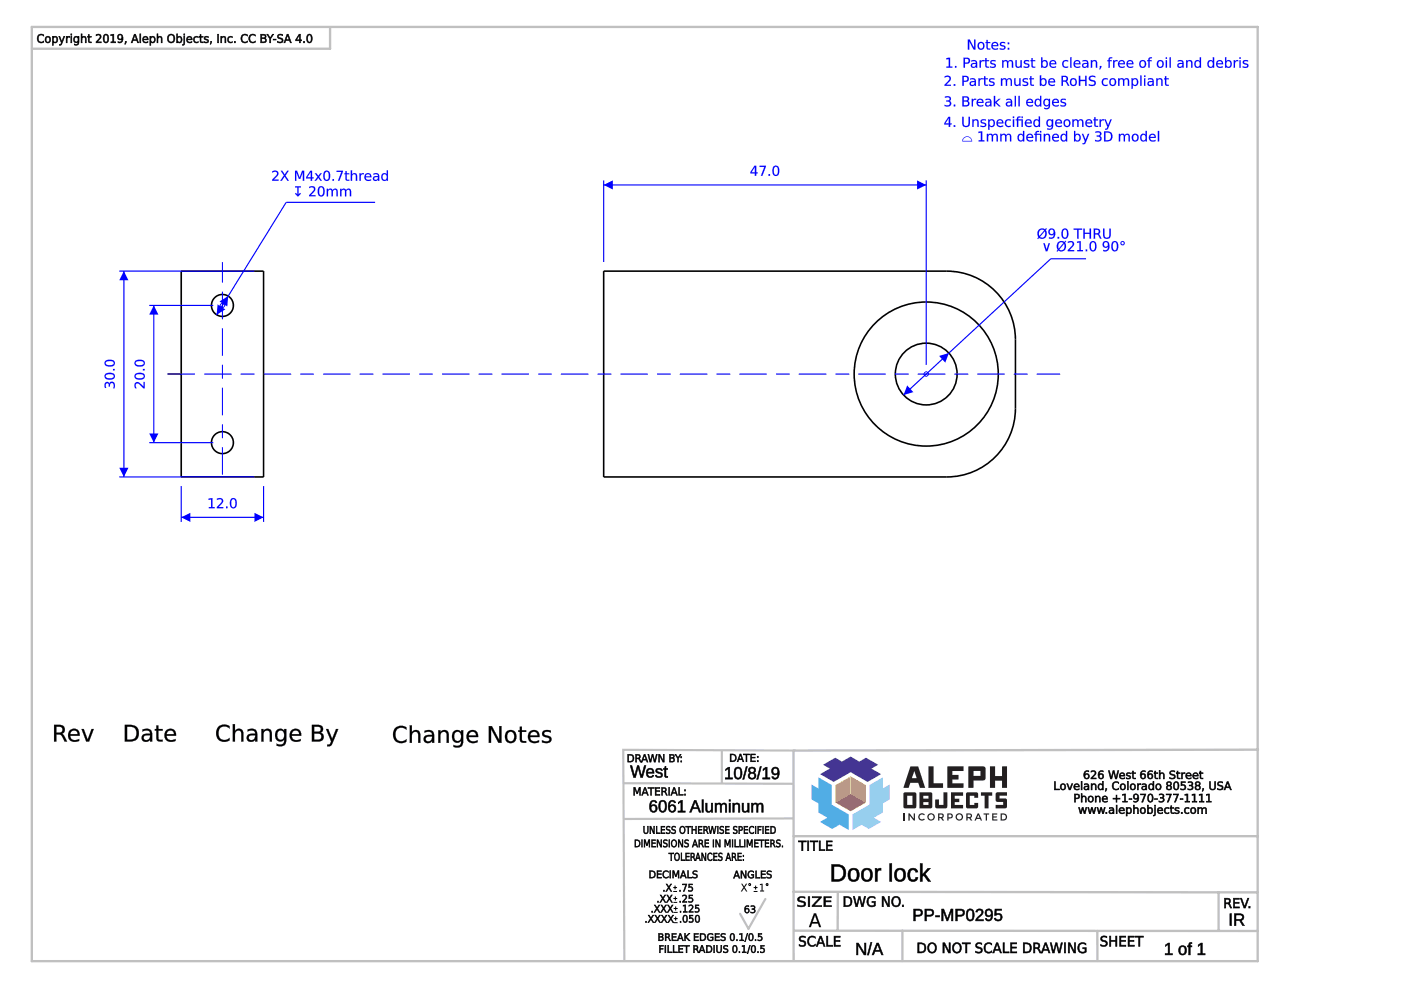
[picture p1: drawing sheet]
<svg xmlns="http://www.w3.org/2000/svg" width="297mm" height="210mm" viewBox="0 0 297 210" stroke-linecap="round" stroke-linejoin="round" font-family="sans-serif">
<g fill="none" stroke="#000" stroke-width=".34">
<path d="M38.4 57.5h17.5v43.6h-17.5zM128 57.5h72.7a14.5 14.5 0 0 1 14.6 14.5v14.6a14.5 14.5 0 0 1-14.6 14.5h-72.7z"/>
<circle cx="47.2" cy="64.8" r="2.33"/>
<circle cx="196.4" cy="79.3" r="15.3"/>
<circle cx="196.4" cy="79.3" r="6.5"/>
<circle cx="47.2" cy="93.9" r="2.33"/>
</g>
<path d="M31.6 64.8h13.6M32.6 64.8v29.1M31.6 93.9h13.6" fill="none" stroke="#00f" stroke-width=".24"/>
<g fill="#00f">
<path d="M31.6 91.9h2l-1 2z"/>
<path d="M32.6 64.8l1 1.9h-2z"/>
<path d="M28.7 81.2a.9 .9 0 0 1 1.3 .4l.4 .4v-1h.3v1.3h-.3l-.6-.6a.53 .53 0 0 0-.6-.4 .53 .53 0 0 0-.4 .6l.1 .4h-.2l-.2-.3zM28.8 79.5v.1a.87 .87 0 0 0 1.3 .6 .43 .43 0 0 0 .4-.6 .43 .43 0 0 0-.6-.3zM28.6 79.4a1.27 1.27 0 0 1 2.1 .4 1.23 1.23 0 0 1-2.2 .2zM30.3 78.2h.4v.3h-.4zM28.8 76.7v.2a.87 .87 0 0 0 1.3 .5 .43 .43 0 0 0 .4-.5 .43 .43 0 0 0-.6-.3zM28.6 76.6a1.27 1.27 0 0 1 2.1 .4 1.23 1.23 0 0 1-2.2 .2z"/>
<path d="M28.7 81.2a1.12 1.12 0 0 1 1.5 .6l.2 .2v-1h.3v1.3a.57 .57 0 0 1-.7-.4l-.2-.2a.51 .51 0 0 0-.6-.4 .51 .51 0 0 0-.4 .5l.1 .5a.6 .6 0 0 1-.5-.4 .6 .6 0 0 1 .2-.6zM28.7 81.2l-.1 .8 .1 .3h.2a.53 .53 0 0 1-.1-.8 .53 .53 0 0 1 .8 0l.8 .8h.3v-1.3h-.3v1l-1-.9-.4-.1zM28.8 79.6a.57 .57 0 0 0 .2 .5 .57 .57 0 0 0 .6 .1h.3a.44 .44 0 0 0 .6-.4 .44 .44 0 0 0-.6-.5l-.8 .1zM28.8 79.5a1.17 1.17 0 0 1 1.7 .3 1.09 1.09 0 0 1-1.8 0zM28.6 79.4a1.29 1.29 0 0 1 2.1 .4 1.25 1.25 0 0 1-2.2 .2zM28.7 79.4a.78 .78 0 0 0 0 .9 .78 .78 0 0 0 .9 .2 .78 .78 0 0 0 1.1-.7 .78 .78 0 0 0-1.1-.7h-.6zM30.3 78.2h.4v.3h-.4zM30.3 78.2v.3h.4v-.3zM28.8 76.8a.57 .57 0 0 0 .2 .6 .57 .57 0 0 0 .6 0h.3a.44 .44 0 0 0 .6-.4 .44 .44 0 0 0-.6-.4h-.8zM28.8 76.7a1.17 1.17 0 0 1 1.7 .3 1.09 1.09 0 0 1-1.8 0zM28.6 76.6a1.29 1.29 0 0 1 2.1 .4 1.25 1.25 0 0 1-2.2 .2zM28.7 76.6a.78 .78 0 0 0 0 .9 .78 .78 0 0 0 .9 .2 .78 .78 0 0 0 1.1-.7 .78 .78 0 0 0-1.1-.7l-.6 .1z"/>
</g>
<path d="M128 38.2v17.3M128 39.2h68.4M196.4 38.2v39.2" fill="none" stroke="#00f" stroke-width=".24"/>
<g fill="#00f">
<path d="M194.4 38.2l2 1-2 1z"/>
<path d="M128 39.2l1.9-1v2z"/>
<path d="M160 35.4l-.7 1.1h.7zM160 35.2h.3v1.3h.3v.3h-.3v.5h-.3v-.5h-.9v-.3zM161 35.2h1.4l-.8 2.1h-.3l.8-1.9h-1.1zM163 36.9h.3v.4h-.3zM164.3 35.4a1.22 1.22 0 0 0 .2 1.7 1.08 1.08 0 0 0 0-1.8zM164.1 35.2a.79 .79 0 0 1 .9 .1 .79 .79 0 0 1 .2 .9 .79 .79 0 0 1-.7 1.1 .79 .79 0 0 1-.7-1.1v-.6z"/>
<path d="M160 35.4l-.7 1.1h.7zM160.1 35.4v1.2h-.8zM160 35.1h.3v1.4h.3v.3h-.3v.5h-.3v-.5h-.9v-.3zM160 35.2l-.9 1.3v.3h1l-.1 .5h.3v-.5h.3v-.3l-.3 .1v-1.4zM161 35.1h1.4l-.8 2.2h-.3l.8-1.9h-1.1zM161 35.2v.2h1.1l-.8 1.9h.3l.8-2.1zM162.9 36.9h.4v.4h-.4zM163 36.9v.4h.3v-.4zM164.3 35.4a1.22 1.22 0 0 0 .2 1.7 1.07 1.07 0 0 0 0-1.7zM164.2 35.4a.55 .55 0 0 1 .7 .1 .55 .55 0 0 1 .1 .7 .55 .55 0 0 1-.1 .7 .55 .55 0 0 1-.7 .1 1.62 1.62 0 0 1 0-1.6zM164.1 35.2a.8 .8 0 0 1 .9 .1 .8 .8 0 0 1 .2 .9 .81 .81 0 0 1-.7 1.1 .81 .81 0 0 1-.8-1.1l.1-.6zM164.1 35.3a1.26 1.26 0 0 0 .4 2 1.22 1.22 0 0 0 .2-2.1z"/>
</g>
<path d="M35.5 79.3h2.9" fill="none" stroke="#000" stroke-width=".21"/>
<g fill="none" stroke="#00f" stroke-width=".21">
<path d="M47.2 55.6v4.3M35.5 79.3h5.8M43.3 79.3h5.8M47.2 61.9v5.8M47.2 69.6v5.8M47.2 77.4v2.9M51 79.3h2.9M55.9 79.3h5.8M63.6 79.3h3M68.5 79.3h5.8M76.3 79.3h2.9M81.1 79.3h5.8"/>
<path d="M88.9 79.3h2.9M93.7 79.3h5.8M101.5 79.3h2.9M106.3 79.3h5.8M114.1 79.3h2.9M118.9 79.3h5.9M126.7 79.3h2.9M131.5 79.3h5.9M139.3 79.3h2.9M144.2 79.3h5.8M151.9 79.3h2.9M156.8 79.3h5.8"/>
<path d="M164.5 79.3h2.9M169.4 79.3h5.8M177.1 79.3h2.9M182 79.3h5.8M189.7 79.3h3M194.6 79.3h5.8M202.4 79.3h2.9M207.2 79.3h5.8M215 79.3h2.9M219.8 79.3h4.9M47.2 82.2v5.8M47.2 90v2.9"/>
<path d="M47.2 94.8v5.8"/>
</g>
<g fill="#000">
<path d="M38.4 79.3h2.9zM43.3 79.3h5.8zM51 79.3h2.9zM55.9 79.3h5.8zM63.6 79.3h3zM68.5 79.3h5.8zM76.3 79.3h2.9zM81.1 79.3h5.8zM88.9 79.3h2.9zM93.7 79.3h5.8zM101.5 79.3h2.9zM106.3 79.3h5.8zM114.1 79.3h2.9zM118.9 79.3h5.9zM126.7 79.3h2.9zM131.5 79.3h5.9zM139.3 79.3h2.9zM144.2 79.3h5.8zM151.9 79.3h2.9zM156.8 79.3h5.8zM164.5 79.3h2.9zM169.4 79.3h5.8zM177.1 79.3h2.9zM182 79.3h5.8zM189.7 79.3h3zM194.6 79.3h5.8zM202.4 79.3h2.9zM207.2 79.3h5.8zM215 79.3h2.9zM219.8 79.3h4.9z"/>
<path d="M47.2 61.9v2.9zM47.2 55.6v4.3z"/>
<path d="M47.2 64.8v2.9zM47.2 69.6v5.8zM47.2 77.4v2.9zM47.2 82.2v5.8zM47.2 90v2.9zM47.2 94.8v5.8z"/>
</g>
<circle cx="196.4" cy="79.3" r=".1" fill="#00f"/>
<path d="M195.8 79.3a.6 .6 0 0 1 1.2 0 .6 .6 0 0 1-1.2 0zM196 79.3a.37 .37 0 0 0 .7 0 .37 .37 0 0 0-.7 0z" fill="#00f"/>
<path d="M222.8 54.9l-31.2 28.9" fill="none" stroke="#00f" stroke-width=".24"/>
<g fill="#00f">
<path d="M199.1 75.5l2.1-.6-.8 2z"/>
<path d="M192.3 81.7l1.4 1.4-2.1 .7z"/>
</g>
<path d="M222.8 54.9h7.5" fill="none" stroke="#00f" stroke-width=".24"/>
<g fill="#00f">
<path d="M221.5 49l-1 1.2a.74 .74 0 0 0 .9 0 .74 .74 0 0 0 .2-1zM220.4 48.9l-.1 .6 .1 .6 1-1.2-.5-.2zM220.2 48.7l.7-.3 .7 .3 .2-.3 .1 .1-.2 .3a1.07 1.07 0 0 1 .1 1.4 1.07 1.07 0 0 1-1.5 .2l-.2 .3-.2-.1 .3-.3-.2-.8zM222.5 48.6a.8 .8 0 0 1 .9 0 .8 .8 0 0 1 .3 .9 .93 .93 0 0 1-.3 1 .93 .93 0 0 1-1 .1v-.3a.67 .67 0 0 0 .7 0 .67 .67 0 0 0 .3-.7 .7 .7 0 0 1-1 .1 .7 .7 0 0 1 .1-1.1zM222.5 49.2a.47 .47 0 0 0 .9 0 .47 .47 0 0 0-.9 0zM224.2 50.2h.3v.4h-.3zM225.6 48.7a1.22 1.22 0 0 0 .2 1.7 1.08 1.08 0 0 0 0-1.7zM225.4 48.6a.79 .79 0 0 1 .9 0 .79 .79 0 0 1 .2 .9 .79 .79 0 0 1-.7 1.1 .79 .79 0 0 1-.7-1.1v-.6zM227.6 48.5h1.8v.2h-.7v1.9h-.3v-1.9h-.8zM229.7 48.5h.3v.8h1v-.8h.3v2.1h-.3v-1h-1v1h-.3zM231.9 48.5h.6a.59 .59 0 0 1 .7 .4 .59 .59 0 0 1-.3 .7l.6 1h-.3l-.3-.7-.4-.2h-.3v.9h-.3zM232.2 48.7v.8h.3a.38 .38 0 0 0 .5-.4 .38 .38 0 0 0-.5-.4zM233.9 48.5h.3v1.3a.53 .53 0 0 0 .5 .6 .53 .53 0 0 0 .5-.6v-1.3h.3v1.3a.81 .81 0 0 1-.8 .8 .81 .81 0 0 1-.8-.8z"/>
<path d="M221.5 49l-1 1.2a.76 .76 0 0 0 1-.1 .76 .76 0 0 0 0-1zM221.5 49a.81 .81 0 0 1 0 1.1 .81 .81 0 0 1-1 .1zM220.5 48.9l-.2 .6 .1 .6 1-1.2a.65 .65 0 0 0-.9 0zM220.4 48.9a.63 .63 0 0 1 1 0l-1 1.2-.2-.6zM220.2 48.7l.7-.3 .7 .3 .2-.3 .2 .1-.3 .3a1.09 1.09 0 0 1 .1 1.4 1.09 1.09 0 0 1-1.5 .2l-.2 .3-.2-.1 .3-.3-.3-.8zM220.2 48.7a1.36 1.36 0 0 0 0 1.6l-.3 .3 .2 .1 .2-.3a1.07 1.07 0 0 0 1.4-.2 1.07 1.07 0 0 0 0-1.4l.2-.3-.1-.1-.2 .3a1.02 1.02 0 0 0-1.4 0zM222.4 48.6a.82 .82 0 0 1 1.1 0 .82 .82 0 0 1 .2 .9 .95 .95 0 0 1-.3 1 .95 .95 0 0 1-1 .1v-.3a.65 .65 0 0 0 .7 0 .65 .65 0 0 0 .3-.7h.1a.71 .71 0 0 1-1.1 .1 .71 .71 0 0 1 0-1.1zM222.5 48.6a.68 .68 0 0 0-.1 1.1 .68 .68 0 0 0 1.1-.1 .68 .68 0 0 1-.3 .7 .68 .68 0 0 1-.8 0v.2a.98 .98 0 0 0 1.1-.2 .98 .98 0 0 0 .2-1.1 .73 .73 0 0 0-.4-.7 .73 .73 0 0 0-.8 .1zM222.5 49.2a.46 .46 0 0 0 .9 0 .46 .46 0 0 0-.9 0zM222.5 49.2a.5 .5 0 0 1 1 0 .5 .5 0 0 1-1 0zM224.2 50.2h.4v.4h-.4zM224.2 50.2v.4h.3v-.4zM225.6 48.7a1.22 1.22 0 0 0 .2 1.7 1.07 1.07 0 0 0 0-1.7zM225.5 48.8a.55 .55 0 0 1 .7 .1 .55 .55 0 0 1 0 .6 .55 .55 0 0 1 0 .7 .55 .55 0 0 1-.7 .1 1.62 1.62 0 0 1 0-1.5zM225.4 48.6a.8 .8 0 0 1 .9 0 .8 .8 0 0 1 .2 .9 .81 .81 0 0 1-.7 1.2 .81 .81 0 0 1-.8-1.2l.1-.6zM225.4 48.6a1.26 1.26 0 0 0 .4 2 1.22 1.22 0 0 0 .2-2.1zM227.6 48.5h1.8v.2h-.7v1.9h-.3v-1.9h-.8zM227.6 48.5v.2h.8v1.9h.3v-1.9h.7v-.2zM229.7 48.5h.3v.8h1v-.8h.3v2.1h-.3v-1h-1v1h-.3zM229.7 48.5v2.1h.3v-1h1v1h.3v-2.1h-.3v.9h-1v-.9zM231.9 48.5h.6a.61 .61 0 0 1 .7 .4 .61 .61 0 0 1-.3 .7l.7 1h-.4l-.5-.8-.5-.1v.9h-.3zM231.9 48.5v2.1h.3v-.9l.6 .1 .4 .8h.3l-.7-1a.58 .58 0 0 0 .4-.7 .58 .58 0 0 0-.7-.4zM232.2 48.7v.8l.3-.1a.36 .36 0 0 0 .4-.3 .36 .36 0 0 0-.4-.4zM232.2 48.7h.3a.39 .39 0 0 1 .5 .4 .39 .39 0 0 1-.5 .4h-.3zM233.9 48.5h.3v1.3a.52 .52 0 0 0 .5 .6 .52 .52 0 0 0 .5-.6v-1.3h.3v1.3a.83 .83 0 0 1-.8 .9 .83 .83 0 0 1-.8-.9zM233.9 48.5v1.3a.8 .8 0 0 0 .8 .8 .8 .8 0 0 0 .8-.8v-1.3h-.3v1.3a.55 .55 0 0 1-.5 .6 .55 .55 0 0 1-.6-.6l.1-1.3z"/>
<path d="M221.2 51.6h.3l.4 1.3 .4-1.3h.3l-.5 1.7h-.4zM225.6 51.7l-1 1.2a.74 .74 0 0 0 .9 0 .74 .74 0 0 0 .2-1zM224.5 51.6l-.1 .6 .1 .5 1-1.2-.5-.2zM224.3 51.4l.7-.3 .7 .2 .2-.3 .1 .2-.2 .3a1.07 1.07 0 0 1 0 1.4 1.07 1.07 0 0 1-1.4 .2l-.2 .3-.2-.2 .3-.2-.2-.8zM226.4 51.2a.74 .74 0 0 1 1 0 .74 .74 0 0 1 .2 .9l-.9 .9h1v.3h-1.3v-.3l.6-.6a.53 .53 0 0 0 .4-.6 .53 .53 0 0 0-.5-.4l-.5 .1zM228.4 51.2l.7-.1v1.9h.5v.3h-1.2v-.3h.5v-1.6l-.5 .1zM230.2 52.9h.3v.4h-.3zM231.5 51.4a1.22 1.22 0 0 0 .2 1.7 1.08 1.08 0 0 0 0-1.8zM231.3 51.2a.79 .79 0 0 1 .9 .1 .79 .79 0 0 1 .3 .9 .79 .79 0 0 1-.8 1.1 .79 .79 0 0 1-.7-1.1l.1-.6zM234 51.3a.8 .8 0 0 1 .9 0 .8 .8 0 0 1 .3 .9 .93 .93 0 0 1-.3 .9 .93 .93 0 0 1-1 .1v-.2a.67 .67 0 0 0 .7 0 .67 .67 0 0 0 .3-.7 .7 .7 0 0 1-1 0 .7 .7 0 0 1 .1-1zM234 51.8a.47 .47 0 0 0 .9 0 .47 .47 0 0 0-.9 0zM236.2 51.4a1.22 1.22 0 0 0 .2 1.7 1.08 1.08 0 0 0 0-1.8zM236 51.2a.79 .79 0 0 1 .9 .1 .79 .79 0 0 1 .2 .9 .79 .79 0 0 1-.7 1.1 .79 .79 0 0 1-.8-1.1l.1-.6zM237.7 51.6a.3 .3 0 0 0 .6 0 .3 .3 0 0 0-.6 0zM237.6 51.6a.45 .45 0 0 1 .9 0 .45 .45 0 0 1-.9 0z"/>
<path d="M221.2 51.6h.3l.4 1.3 .4-1.3h.3l-.5 1.7h-.4zM221.2 51.6l.5 1.7h.4l.5-1.7h-.3l-.4 1.4-.4-1.4zM225.6 51.7l-1 1.2a.76 .76 0 0 0 1-.1 .76 .76 0 0 0 0-1zM225.6 51.7a.81 .81 0 0 1 0 1.1 .81 .81 0 0 1-1 .1zM224.6 51.6l-.2 .6 .1 .5 1-1.2a.65 .65 0 0 0-.9 .1zM224.5 51.6a.63 .63 0 0 1 1-.1l-1 1.3-.2-.6zM224.3 51.4l.7-.3 .7 .2 .2-.3 .2 .2-.3 .2a1.09 1.09 0 0 1 .1 1.5 1.09 1.09 0 0 1-1.5 .2l-.2 .3-.2-.2 .3-.2-.3-.8zM224.3 51.4a1.36 1.36 0 0 0 0 1.6l-.3 .2 .2 .2 .2-.3a1.07 1.07 0 0 0 1.4-.2 1.07 1.07 0 0 0 0-1.5l.2-.2-.1-.2-.2 .3a1.02 1.02 0 0 0-1.4 .1zM226.4 51.2a.76 .76 0 0 1 1 0 .76 .76 0 0 1 .2 .9l-.9 .9h1.1v.3h-1.4a.57 .57 0 0 1 .4-.7l.2-.2a.51 .51 0 0 0 .4-.6 .51 .51 0 0 0-.5-.4l-.5 .2zM226.4 51.2v.3a.53 .53 0 0 1 .8-.1 .53 .53 0 0 1 0 .8l-.8 .8v.3h1.3v-.3h-1l.8-.8a.69 .69 0 0 0 0-.9 .69 .69 0 0 0-.9-.1zM228.3 51.2l.9-.1-.1 1.9h.5v.3h-1.2v-.3h.5v-1.6l-.6 .1zM228.4 51.2v.3l.5-.1v1.6h-.5v.3h1.2v-.3h-.5v-1.9zM230.2 52.9h.3v.4h-.3zM230.2 52.9v.4h.3v-.4zM231.5 51.4a1.22 1.22 0 0 0 .2 1.7 1.07 1.07 0 0 0 0-1.8zM231.5 51.4a.55 .55 0 0 1 .6 .1 .55 .55 0 0 1 .1 .7 .55 .55 0 0 1-.1 .7 .55 .55 0 0 1-.6 .1 1.62 1.62 0 0 1 0-1.6zM231.3 51.2a.8 .8 0 0 1 1 .1 .8 .8 0 0 1 .2 .9 .81 .81 0 0 1-.8 1.1 .81 .81 0 0 1-.7-1.1l.1-.6zM231.3 51.2a1.26 1.26 0 0 0 .4 2.1 1.22 1.22 0 0 0 .2-2.2zM233.9 51.3a.82 .82 0 0 1 1.1-.1 .82 .82 0 0 1 .2 1 .95 .95 0 0 1-.3 .9 .95 .95 0 0 1-1 .1v-.3a.65 .65 0 0 0 .7 .1 .65 .65 0 0 0 .3-.7h.1a.71 .71 0 0 1-1.1 0 .71 .71 0 0 1 0-1zM234 51.3a.68 .68 0 0 0-.1 1 .68 .68 0 0 0 1.1-.1 .68 .68 0 0 1-.3 .8 .68 .68 0 0 1-.8 0v.2a.98 .98 0 0 0 1.1-.2 .98 .98 0 0 0 .2-1.1 .73 .73 0 0 0-.4-.7 .73 .73 0 0 0-.8 .1zM234 51.8a.46 .46 0 0 0 .9 0 .46 .46 0 0 0-.9 0zM234 51.8a.5 .5 0 0 1 1 0 .5 .5 0 0 1-1 0zM236.2 51.4a1.22 1.22 0 0 0 .2 1.7 1.07 1.07 0 0 0 0-1.8zM236.1 51.4a.55 .55 0 0 1 .7 .1 .55 .55 0 0 1 0 .7 .55 .55 0 0 1 0 .7 .55 .55 0 0 1-.7 .1 1.62 1.62 0 0 1 0-1.6zM235.9 51.2a.8 .8 0 0 1 1 .1 .8 .8 0 0 1 .2 .9 .81 .81 0 0 1-.7 1.1 .81 .81 0 0 1-.8-1.1l.1-.6zM236 51.2a1.26 1.26 0 0 0 .4 2.1 1.22 1.22 0 0 0 .2-2.2zM237.8 51.6a.26 .26 0 0 0 .5 0 .26 .26 0 0 0-.5 0zM237.7 51.6a.3 .3 0 0 1 .6 0 .3 .3 0 0 1-.6 0zM237.5 51.6a.5 .5 0 0 1 1 0 .5 .5 0 0 1-1 0zM237.6 51.6a.45 .45 0 0 0 .9 0 .45 .45 0 0 0-.9 0z"/>
<path d="M46.6 64.8a.56 .56 0 0 1 1.1 0 .56 .56 0 0 1-1.1 0zM46.8 64.8a.37 .37 0 0 0 .7 0 .37 .37 0 0 0-.7 0z"/>
</g>
<circle cx="47.2" cy="64.8" r=".1" fill="#00f"/>
<path d="M60.7 42.9l-14.8 23.8" fill="none" stroke="#00f" stroke-width=".24"/>
<g fill="#00f">
<path d="M46.5 63.9l1.9-1.1-.2 2.1z"/>
<path d="M46.1 64.6l1.7 1-1.9 1.1z"/>
</g>
<path d="M60.7 42.9h18.8" fill="none" stroke="#00f" stroke-width=".24"/>
<g fill="#00f">
<path d="M57.7 36.3a.74 .74 0 0 1 1-.1 .74 .74 0 0 1 .2 1l-.8 .9h1v.2h-1.4v-.2l.6-.6a.53 .53 0 0 0 .4-.6 .53 .53 0 0 0-.5-.5l-.5 .2zM59.5 36.2h.3l.6 .8 .5-.8h.3l-.7 1 .7 1.1h-.3l-.6-.9-.6 .9h-.3l.8-1.1zM62.6 36.2h.4l.5 1.5 .6-1.5h.4v2.1h-.3v-1.8l-.5 1.4h-.3l-.6-1.4v1.8h-.2zM65.9 36.5l-.7 1.1h.7zM65.8 36.2h.4v1.4h.3v.2h-.3v.5h-.3v-.5h-1v-.2zM66.8 36.7h.3l.4 .6 .4-.6h.3l-.6 .8 .7 .8h-.4l-.4-.6-.5 .6h-.3l.6-.8zM69.1 36.5a1.22 1.22 0 0 0 .2 1.6 1.08 1.08 0 0 0 0-1.7zM68.9 36.3a.79 .79 0 0 1 .9 .1 .79 .79 0 0 1 .2 .9 .79 .79 0 0 1-.7 1.1 .79 .79 0 0 1-.8-1.1l.1-.6zM70.5 38h.3v.3h-.3zM71.4 36.2h1.3l-.7 2.1h-.3l.7-1.8h-1zM73.2 36.3h.3v.4h.5v.2h-.5v1.1l.5 .1v.2h-.5l-.2-.2-.1-1.2h-.1v-.2h.1zM74.4 36.1h.2v.9a.58 .58 0 0 1 .7-.3 .58 .58 0 0 1 .4 .7v.9h-.2v-.9a.41 .41 0 0 0-.5-.5 .41 .41 0 0 0-.4 .5v.9h-.2zM76.2 36.7h.3v.3l.2-.2 .5-.1v.3a.47 .47 0 0 0-.5 0 .47 .47 0 0 0-.2 .5v.8h-.3zM77.5 36.9a.74 .74 0 0 1 .9-.1 .74 .74 0 0 1 .3 .8h-1.2a.68 .68 0 0 0 1.2 .4v.3a.9 .9 0 0 1-1.2-.2 .9 .9 0 0 1 0-1.2zM77.7 37l-.2 .4h1l-.3-.4zM79.4 37.6v.1a.42 .42 0 0 0 .5 .5 .42 .42 0 0 0 .2-.7zM79.2 36.8a.77 .77 0 0 1 1.2 .6v.9h-.3v-.2a.56 .56 0 0 1-.7 .3 .56 .56 0 0 1-.3-.7 .56 .56 0 0 1 .7-.4h.3a.56 .56 0 0 0-.4-.4 .56 .56 0 0 0-.5 .2zM81 36.9l.5-.2 .5 .3v-.9h.3v2.2h-.3v-.2a.69 .69 0 0 1-1 .1 .69 .69 0 0 1-.1-.9zM81.2 37.1a.56 .56 0 0 0-.1 .7 .56 .56 0 0 0 .8 .2 .56 .56 0 0 0 .1-.8 .56 .56 0 0 0-.8-.1z"/>
<path d="M57.7 36.3a.76 .76 0 0 1 1-.1 .76 .76 0 0 1 .2 1l-.8 .9h1v.2h-1.4a.57 .57 0 0 1 .4-.7l.2-.1a.51 .51 0 0 0 .4-.6 .51 .51 0 0 0-.5-.5l-.5 .2zM57.7 36.3v.3a.53 .53 0 0 1 .8-.1 .53 .53 0 0 1 0 .8l-.8 .8v.2h1.4v-.2h-1.1l.8-.8a.69 .69 0 0 0 .1-1 .69 .69 0 0 0-1 0zM59.5 36.2h.3l.6 .8 .5-.8h.3l-.7 1 .8 1.1h-.4l-.6-.9-.5 .9h-.4l.8-1.1zM59.5 36.2l.7 1-.8 1.1h.3l.6-.9 .6 .9h.3l-.7-1.1 .7-1h-.3l-.5 .8-.6-.8zM62.5 36.2h.5l.5 1.5 .6-1.5h.4v2.1h-.3v-1.8l-.5 1.4h-.3l-.6-1.4v1.8h-.3zM62.6 36.2v2.1h.2v-1.9l.6 1.5h.3l.5-1.5v1.9h.3v-2.1h-.4l-.6 1.5-.5-1.5zM65.9 36.5l-.7 1.1h.7zM65.9 36.4v1.2h-.8zM65.8 36.2h.4v1.4h.3v.2h-.3v.5h-.3v-.5h-1v-.2zM65.8 36.2l-.9 1.4v.2h1v.5h.3l-.1-.5h.4v-.2h-.4l.1-1.4zM66.7 36.7h.4l.4 .6 .4-.6h.4l-.7 .8 .7 .8h-.4l-.4-.6-.5 .6h-.3l.6-.8zM66.8 36.7l.5 .8-.6 .8h.3l.5-.6 .4 .6h.4l-.7-.8 .6-.8h-.3l-.4 .6-.4-.6zM69.1 36.5a1.22 1.22 0 0 0 .2 1.6 1.07 1.07 0 0 0 0-1.7zM69 36.5a.55 .55 0 0 1 .7 .1 .55 .55 0 0 1 0 .7 .55 .55 0 0 1 0 .6 .55 .55 0 0 1-.7 .2 1.62 1.62 0 0 1 0-1.6zM68.9 36.3a.8 .8 0 0 1 .9 .1 .8 .8 0 0 1 .2 .9 .81 .81 0 0 1-.7 1.1 .81 .81 0 0 1-.8-1.1l.1-.6zM68.9 36.3a1.26 1.26 0 0 0 .4 2.1 1.22 1.22 0 0 0 .2-2.2zM70.5 38h.3v.3h-.3zM70.5 38v.3h.3v-.3zM71.3 36.2h1.4l-.7 2.1h-.4l.8-1.8h-1.1zM71.4 36.2v.3l1-.1-.7 1.9h.3l.7-2.1zM73.2 36.3h.3v.4h.6v.3h-.6v1l.6 .1v.2a.6 .6 0 0 1-.9-.5v-.9l-.2 .1v-.3h.2zM73.2 36.3l.1 .5-.2-.1v.2h.2v1.2l.2 .2h.5v-.2h-.4l-.1-.3v-.9h.5v-.2l-.5 .1v-.5zM74.4 36.1h.3l-.1 .9a.58 .58 0 0 1 .7-.3 .58 .58 0 0 1 .4 .7v.9h-.3v-.9a.4 .4 0 0 0-.4-.5 .4 .4 0 0 0-.3 .5v.9h-.3zM74.4 36.1v2.2h.2v-.9a.43 .43 0 0 1 .4-.5 .43 .43 0 0 1 .5 .5v.9h.2v-.9a.57 .57 0 0 0-.4-.7 .57 .57 0 0 0-.7 .3v-.9zM76.2 36.7h.3v.3l.2-.2 .5-.1v.3a.45 .45 0 0 0-.5 0 .45 .45 0 0 0-.2 .5v.8h-.3zM76.2 36.7v1.6h.3v-.8a.46 .46 0 0 1 .1-.5 .46 .46 0 0 1 .6 0v-.3l-.5 .1-.2 .2v-.3zM77.5 36.9a.74 .74 0 0 1 .9-.1 .74 .74 0 0 1 .3 .8h-1.2a.7 .7 0 0 0 1.2 .4 .53 .53 0 0 1-.9 .4 .88 .88 0 0 1-.3-1.5zM77.5 36.9a.88 .88 0 0 0 0 1.2 .88 .88 0 0 0 1.2 .1v-.2a.69 .69 0 0 1-.7 .2 .69 .69 0 0 1-.5-.6h1.2a.72 .72 0 0 0-.3-.8 .72 .72 0 0 0-.9 .1zM77.7 37.1l-.2 .3h1l-.3-.4zM77.7 37a.46 .46 0 0 1 .5-.1 .46 .46 0 0 1 .3 .5h-1zM79.5 37.6l-.1 .1a.37 .37 0 0 0 .3 .5 .37 .37 0 0 0 .4-.4v-.3zM79.4 37.6l.7-.1a.45 .45 0 0 1-.2 .6 .45 .45 0 0 1-.6-.2zM79.2 36.8a.79 .79 0 0 1 1.2 .6v.9h-.3v-.2a.57 .57 0 0 1-.7 .3 .57 .57 0 0 1-.3-.7 .57 .57 0 0 1 .7-.4h.3a.57 .57 0 0 0-.4-.4 .57 .57 0 0 0-.5 .2zM79.2 36.8v.3a.6 .6 0 0 1 1 .2 .71 .71 0 0 0-.8 .1 .71 .71 0 0 0-.3 .7 .6 .6 0 0 0 1.1-.1l-.1 .3h.3v-.9a.76 .76 0 0 0-1.2-.6zM81 36.9a.59 .59 0 0 1 1 .1v-.9h.3v2.2h-.3v-.2a.6 .6 0 0 1-.6 .3 .6 .6 0 0 1-.5-.4l-.1-.7zM81 36.9a.77 .77 0 0 0-.1 1.1 .77 .77 0 0 0 1 .2l.1-.2v.3h.3v-2.2h-.3v.9a.58 .58 0 0 0-1-.1zM81.2 37.1a.55 .55 0 0 0-.1 .7 .55 .55 0 0 0 .8 .2 .55 .55 0 0 0 .1-.8 .55 .55 0 0 0-.8-.1zM81.2 37.1a.59 .59 0 0 1 .8 .2 .59 .59 0 0 1-.3 .8 .62 .62 0 0 1-.6-.3 .62 .62 0 0 1 .1-.7z"/>
<path d="M62.6 39.5h1.2v.2h-.5v1.5l.3-.3 .2 .2-.6 .5-.6-.5 .1-.2 .4 .3v-1.5h-.5zM65.5 39.6a.74 .74 0 0 1 1-.1 .74 .74 0 0 1 .2 .9l-.8 1h1v.2h-1.4v-.2l.6-.6a.53 .53 0 0 0 .5-.6 .53 .53 0 0 0-.6-.5l-.5 .2zM67.9 39.7a1.22 1.22 0 0 0 .2 1.7 1.08 1.08 0 0 0 0-1.7zM67.7 39.6a.79 .79 0 0 1 .9 .1 .79 .79 0 0 1 .2 .9 .79 .79 0 0 1-.7 1.1 .79 .79 0 0 1-.7-1.1v-.6zM69.3 40h.2v.3a.54 .54 0 0 1 .6-.3 .54 .54 0 0 1 .4 .3 .56 .56 0 0 1 .7-.3 .56 .56 0 0 1 .4 .7v.9h-.3v-.9a.39 .39 0 0 0-.4-.5 .39 .39 0 0 0-.3 .5v.9h-.3v-.9a.39 .39 0 0 0-.4-.5 .39 .39 0 0 0-.4 .5v.9h-.2zM72.1 40h.3v.3a.54 .54 0 0 1 .5-.3 .54 .54 0 0 1 .5 .3 .56 .56 0 0 1 .7-.3 .56 .56 0 0 1 .3 .7v.9h-.2v-.9a.39 .39 0 0 0-.4-.5 .39 .39 0 0 0-.4 .5v.9h-.3v-.9a.39 .39 0 0 0-.4-.5 .39 .39 0 0 0-.3 .5v.9h-.3z"/>
<path d="M62.5 39.5h1.3v.3l-.5-.1v1.5l.3-.3 .2 .2-.6 .5-.7-.5 .2-.2 .4 .3v-1.5l-.6 .1zM62.6 39.5v.2h.5v1.6l-.4-.4-.1 .2 .6 .5 .6-.5-.2-.2-.3 .4v-1.6h.5v-.2zM65.5 39.6a.76 .76 0 0 1 1-.1 .76 .76 0 0 1 .3 1l-.9 .9h1v.2h-1.4a.57 .57 0 0 1 .5-.7l.1-.1a.51 .51 0 0 0 .4-.6 .51 .51 0 0 0-.5-.5l-.5 .2zM65.5 39.6v.3a.53 .53 0 0 1 .9-.2 .53 .53 0 0 1-.1 .9l-.8 .8v.2h1.4v-.2h-1.1l.8-.8a.69 .69 0 0 0 .1-1 .69 .69 0 0 0-1 0zM67.9 39.8a1.22 1.22 0 0 0 .2 1.6 1.07 1.07 0 0 0 0-1.7zM67.8 39.8a.55 .55 0 0 1 .7 .1 .55 .55 0 0 1 .1 .7 .55 .55 0 0 1-.1 .6 .55 .55 0 0 1-.7 .2 1.62 1.62 0 0 1 0-1.6zM67.7 39.6a.8 .8 0 0 1 .9 .1 .8 .8 0 0 1 .2 .9 .81 .81 0 0 1-.7 1.1 .81 .81 0 0 1-.8-1.1l.1-.6zM67.7 39.6a1.26 1.26 0 0 0 .4 2.1 1.22 1.22 0 0 0 .2-2.2zM69.3 40h.3l-.1 .3a.55 .55 0 0 1 .6-.3 .55 .55 0 0 1 .4 .3 .57 .57 0 0 1 .7-.3 .57 .57 0 0 1 .4 .7v.9h-.3v-.9a.38 .38 0 0 0-.4-.5 .38 .38 0 0 0-.3 .5v.9h-.3v-.9a.38 .38 0 0 0-.4-.5 .38 .38 0 0 0-.3 .5v.9h-.3zM69.3 40v1.6h.2v-.9a.41 .41 0 0 1 .4-.5 .41 .41 0 0 1 .4 .5v.9h.3v-.9a.41 .41 0 0 1 .3-.5 .41 .41 0 0 1 .5 .5l-.1 .9h.3v-.9a.55 .55 0 0 0-.4-.7 .55 .55 0 0 0-.7 .4 .53 .53 0 0 0-.5-.4 .53 .53 0 0 0-.5 .3v-.3zM72.1 40h.3v.3a.55 .55 0 0 1 .5-.3 .55 .55 0 0 1 .5 .3 .57 .57 0 0 1 .7-.3 .57 .57 0 0 1 .4 .7v.9h-.3v-.9a.38 .38 0 0 0-.4-.5 .38 .38 0 0 0-.4 .5v.9h-.3v-.9a.38 .38 0 0 0-.4-.5 .38 .38 0 0 0-.3 .5v.9h-.3zM72.1 40v1.6h.3v-.9a.41 .41 0 0 1 .3-.5 .41 .41 0 0 1 .5 .5l-.1 .9h.3v-.9a.41 .41 0 0 1 .4-.5 .41 .41 0 0 1 .4 .5v.9h.2v-.9a.55 .55 0 0 0-.4-.7 .55 .55 0 0 0-.6 .4 .53 .53 0 0 0-.5-.4 .53 .53 0 0 0-.5 .3v-.3z"/>
</g>
<path d="M25.3 57.5h28.6M26.3 57.5v43.6M25.3 101.1h28.6" fill="none" stroke="#00f" stroke-width=".24"/>
<g fill="#00f">
<path d="M25.3 99.2h1.9l-.9 1.9z"/>
<path d="M26.3 57.5l.9 1.9h-1.9z"/>
<path d="M22.3 81.2l.6-.2 .3 .4a.67 .67 0 0 1 .9-.3 .67 .67 0 0 1 .2 .9v.3h-.3a.57 .57 0 0 0 .1-.7 .57 .57 0 0 0-.7-.3l-.1 .7h-.2v-.3a.35 .35 0 0 0-.4-.4 .35 .35 0 0 0-.3 .4l.1 .6h-.2l-.1-.6zM22.5 79.5l-.1 .1a.87 .87 0 0 0 1.3 .6 .43 .43 0 0 0 .4-.6 .43 .43 0 0 0-.6-.3zM22.3 79.4a1.27 1.27 0 0 1 2.1 .4 1.23 1.23 0 0 1-2.2 .2zM24 78.2h.3v.3h-.3zM22.5 76.7l-.1 .2a.87 .87 0 0 0 1.3 .5 .43 .43 0 0 0 .4-.5 .43 .43 0 0 0-.6-.3zM22.3 76.6a1.27 1.27 0 0 1 2.1 .4 1.23 1.23 0 0 1-2.2 .2z"/>
<path d="M22.3 81.2a.49 .49 0 0 1 .5-.2 .49 .49 0 0 1 .4 .4 .58 .58 0 0 1 .5-.5 .58 .58 0 0 1 .6 .4l.1 .2a.52 .52 0 0 1-.4 .8 .76 .76 0 0 0-.3-1.1l-.3 .2-.1 .6h-.2v-.3a.33 .33 0 0 0-.4-.4 .33 .33 0 0 0-.3 .4l.1 .6a.57 .57 0 0 1-.3-1zM22.3 81.2l-.1 .7 .1 .4h.2a.61 .61 0 0 1 .4-1l.2 .2v.5h.2a.48 .48 0 0 1 .4-.8 .48 .48 0 0 1 .4 .7l-.1 .4h.2a.75 .75 0 0 0 .1-1 .75 .75 0 0 0-1-.1l-.1 .2a.48 .48 0 0 0-.4-.4 .48 .48 0 0 0-.5 .2zM22.5 79.6a.57 .57 0 0 0 .2 .5 .57 .57 0 0 0 .6 .1h.2a.44 .44 0 0 0 .6-.4 .44 .44 0 0 0-.6-.5l-.7 .1zM22.5 79.5a1.17 1.17 0 0 1 1.7 .3 1.09 1.09 0 0 1-1.8 0zM22.3 79.4a1.29 1.29 0 0 1 2.1 .4 1.25 1.25 0 0 1-2.2 .2zM22.3 79.4a.78 .78 0 0 0 .1 .9 .78 .78 0 0 0 .9 .2 .78 .78 0 0 0 1.1-.7 .78 .78 0 0 0-1.1-.7h-.6zM23.9 78.2h.4v.3h-.4zM24 78.2v.3h.3v-.3zM22.5 76.8a.57 .57 0 0 0 .2 .6 .57 .57 0 0 0 .6 0h.2a.44 .44 0 0 0 .6-.4 .44 .44 0 0 0-.6-.4h-.7zM22.5 76.7a1.17 1.17 0 0 1 1.7 .3 1.09 1.09 0 0 1-1.8 0zM22.3 76.6a1.29 1.29 0 0 1 2.1 .4 1.25 1.25 0 0 1-2.2 .2zM22.3 76.6a.78 .78 0 0 0 .1 .9 .78 .78 0 0 0 .9 .2 .78 .78 0 0 0 1.1-.7 .78 .78 0 0 0-1.1-.7l-.6 .1z"/>
</g>
<path d="M38.4 103.1v7.6M38.4 109.7h17.5M55.9 103.1v7.6" fill="none" stroke="#00f" stroke-width=".24"/>
<g fill="#00f">
<path d="M38.4 109.7l2-1v2z"/>
<path d="M53.9 108.7l2 1-2 1z"/>
<path d="M44.2 105.7l.8-.1v1.9h.5v.3h-1.2v-.3h.4v-1.6l-.5 .1zM46 105.7a.74 .74 0 0 1 1-.1 .74 .74 0 0 1 .2 1l-.9 .9h1v.3h-1.3v-.3l.6-.6a.53 .53 0 0 0 .4-.6 .53 .53 0 0 0-.5-.5l-.5 .2zM47.9 107.4h.3v.4h-.3zM49.3 105.9a1.22 1.22 0 0 0 .2 1.7 1.08 1.08 0 0 0 0-1.8zM49.1 105.7a.79 .79 0 0 1 .9 .1 .79 .79 0 0 1 .2 .9 .79 .79 0 0 1-.7 1.1 .79 .79 0 0 1-.8-1.1l.1-.6z"/>
<path d="M44.2 105.7l.8-.1v1.9h.5v.3h-1.2v-.3h.4l.1-1.6-.6 .1zM44.2 105.7v.3l.6-.1v1.6h-.5v.3h1.2v-.3h-.5v-1.9zM46 105.7a.76 .76 0 0 1 1-.1 .76 .76 0 0 1 .2 1l-.9 .9h1v.3h-1.3a.57 .57 0 0 1 .4-.8l.2-.1a.51 .51 0 0 0 .4-.6 .51 .51 0 0 0-.5-.4l-.5 .1zM46 105.7v.3a.53 .53 0 0 1 .8-.1 .53 .53 0 0 1 0 .8l-.8 .8v.3h1.3v-.3h-1l.8-.8a.69 .69 0 0 0 0-.9 .69 .69 0 0 0-.9-.1zM47.9 107.4h.3v.4h-.3zM47.9 107.4v.4h.3v-.4zM49.3 105.9a1.22 1.22 0 0 0 .2 1.7 1.07 1.07 0 0 0 0-1.8zM49.2 105.9a.55 .55 0 0 1 .7 .1 .55 .55 0 0 1 0 .7 .55 .55 0 0 1 0 .7 .55 .55 0 0 1-.7 .1 1.62 1.62 0 0 1 0-1.6zM49.1 105.7a.8 .8 0 0 1 .9 .1 .8 .8 0 0 1 .2 .9 .81 .81 0 0 1-.7 1.1 .81 .81 0 0 1-.8-1.1l.1-.6zM49.1 105.7a1.26 1.26 0 0 0 .4 2.1 1.22 1.22 0 0 0 .2-2.2z"/>
<path d="M205.2 8.4h.4l.9 1.8v-1.8h.3v2.1h-.4l-.9-1.8v1.8h-.3zM207.7 9.3a.56 .56 0 0 0-.1 .7 .56 .56 0 0 0 .7 .2 .56 .56 0 0 0 .1-.8 .56 .56 0 0 0-.7-.1zM207.2 9.7a.8 .8 0 0 1 1.6 0 .8 .8 0 0 1-1.6 0zM209.2 8.5h.2v.4h.6v.2h-.6v1.1l.6 .1v.2h-.6l-.2-.2v-1.2h-.2v-.2h.2zM210.4 9.1a.74 .74 0 0 1 .9-.1 .74 .74 0 0 1 .4 .8h-1.2a.68 .68 0 0 0 1.1 .4v.2a.9 .9 0 0 1-1.2-.1 .9 .9 0 0 1 0-1.2zM210.6 9.2l-.1 .4h.9l-.3-.5zM212.1 9l.9-.1 .1 .3a.43 .43 0 0 0-.5-.2 .43 .43 0 0 0-.3 .5 .65 .65 0 0 1 .7 .2 .65 .65 0 0 1 0 .7l-.9 .1h-.1v-.3a.56 .56 0 0 0 .9-.2l-.1-.1a.64 .64 0 0 1-.6-.2 .64 .64 0 0 1-.1-.7zM213.7 10.2h.3v.3h-.3zM213.7 9h.3v.4h-.3z"/>
<path d="M205.2 8.4h.4l.9 1.8v-1.8h.3v2.1h-.4l-.9-1.8v1.8h-.3zM205.2 8.4v2.1h.3v-1.8l.9 1.8h.4v-2.1h-.3l.1 1.8-1-1.8zM207.7 9.3a.55 .55 0 0 0-.1 .7 .55 .55 0 0 0 .7 .2 .55 .55 0 0 0 .1-.8 .55 .55 0 0 0-.7-.1zM207.6 9.3a.59 .59 0 0 1 .9 .2 .59 .59 0 0 1-.3 .8 .62 .62 0 0 1-.7-.3 .62 .62 0 0 1 .1-.7zM207.2 9.7a.82 .82 0 0 1 1.6 0 .82 .82 0 0 1-1.6 0zM207.2 9.7a.8 .8 0 0 0 1.6 0 .8 .8 0 0 0-1.6 0zM209.1 8.5h.3v.4h.6v.2h-.6v1l.6 .2v.2a.6 .6 0 0 1-.9-.5l.1-.9h-.3v-.2h.3zM209.2 8.5v.4h-.2v.2h.2v1.1l.2 .3h.6v-.2h-.5l-.1-.3v-.9h.6v-.2h-.6v-.4zM210.4 9.1a.74 .74 0 0 1 .9-.2 .74 .74 0 0 1 .4 .9h-1.2a.7 .7 0 0 0 1.1 .4 .53 .53 0 0 1-.8 .3 .88 .88 0 0 1-.4-1.4zM210.4 9.1a.88 .88 0 0 0 0 1.2 .88 .88 0 0 0 1.2 .1v-.2a.69 .69 0 0 1-.7 .1 .69 .69 0 0 1-.5-.5h1.2a.72 .72 0 0 0-.3-.8 .72 .72 0 0 0-.9 .1zM210.6 9.2l-.1 .4h.9l-.3-.4zM210.6 9.2a.46 .46 0 0 1 .5-.1 .46 .46 0 0 1 .3 .5h-1zM212.1 9l.3-.1a.43 .43 0 0 1 .5-.1 .43 .43 0 0 1 .2 .4 .42 .42 0 0 0-.5-.2 .42 .42 0 0 0-.3 .5l.4 .1a.52 .52 0 0 1 .5 .7 .52 .52 0 0 1-.8 .3l-.4-.1v-.3a.55 .55 0 0 0 .9-.2l-.8-.3-.1-.3zM212.2 9a.46 .46 0 0 0-.1 .6 .46 .46 0 0 0 .4 .2l.4 .1a.36 .36 0 0 1-.2 .5 .36 .36 0 0 1-.4-.1l-.3-.1v.2a.73 .73 0 0 0 1.1-.5l-.9-.5a.53 .53 0 0 1 .9-.2v-.2zM213.7 10.1h.3v.4h-.3zM213.7 10.2v.3h.3v-.3zM213.7 9h.3v.4h-.3zM213.7 9v.4h.3v-.4z"/>
<path d="M200.6 12.3l.8-.1v1.9h.5v.3h-1.2v-.3h.4v-1.6l-.5 .1zM202.5 14h.3v.4h-.3zM204.6 12.5v.8h.3a.4 .4 0 0 0 .5-.4 .4 .4 0 0 0-.5-.4zM204.3 12.2h.6a.64 .64 0 0 1 .8 .7 .64 .64 0 0 1-.8 .6h-.3v.9h-.3zM206.2 13.6l-.1 .1a.42 .42 0 0 0 .5 .5 .42 .42 0 0 0 .3-.6zM205.9 12.8a.77 .77 0 0 1 1.3 .6v1h-.3v-.3a.56 .56 0 0 1-.7 .3 .56 .56 0 0 1-.3-.7 .56 .56 0 0 1 .6-.3h.4a.56 .56 0 0 0-.4-.5 .56 .56 0 0 0-.6 .2zM207.7 12.8h.3v.2l.2-.2 .4-.1v.3a.47 .47 0 0 0-.5 .1 .47 .47 0 0 0-.1 .4v.9h-.3zM208.9 12.3h.3v.5h.5v.2h-.5v1l.5 .1v.3l-.6-.1-.1-.2-.1-1.1h-.2v-.2h.2zM210.1 12.8h.9l.1 .3a.43 .43 0 0 0-.5-.2 .43 .43 0 0 0-.3 .4 .65 .65 0 0 1 .6 .3 .65 .65 0 0 1 .1 .7h-.9h-.2v-.3a.56 .56 0 0 0 1-.2h-.1a.64 .64 0 0 1-.6-.3 .64 .64 0 0 1-.1-.7zM212.5 12.8h.2v.2a.54 .54 0 0 1 .6-.3 .54 .54 0 0 1 .4 .4 .56 .56 0 0 1 .7-.4 .56 .56 0 0 1 .4 .7v1h-.3v-1a.39 .39 0 0 0-.4-.4 .39 .39 0 0 0-.3 .5v.9h-.3v-1a.39 .39 0 0 0-.4-.4 .39 .39 0 0 0-.4 .5v.9h-.2zM215.3 12.8h.3v.9a.41 .41 0 0 0 .4 .5 .41 .41 0 0 0 .4-.5v-.9h.2v1.6h-.2v-.3a.58 .58 0 0 1-.7 .3 .58 .58 0 0 1-.4-.7zM217.2 12.8h.9l.1 .3a.43 .43 0 0 0-.5-.2 .43 .43 0 0 0-.3 .4 .65 .65 0 0 1 .6 .3 .65 .65 0 0 1 .1 .7h-.9h-.1v-.3a.56 .56 0 0 0 .9-.2h-.1a.64 .64 0 0 1-.6-.3 .64 .64 0 0 1-.1-.7zM218.7 12.3h.2v.5h.6v.2h-.6l.1 1 .5 .1v.3l-.6-.1-.2-.2v-1.1h-.2v-.2h.2zM221.1 13.1a.56 .56 0 0 0-.1 .8 .56 .56 0 0 0 .8 .1 .56 .56 0 0 0 .1-.7 .56 .56 0 0 0-.8-.2zM220.7 12.1h.3v.9a.69 .69 0 0 1 .9-.1 .69 .69 0 0 1 .2 .9 .62 .62 0 0 1-.4 .6 .62 .62 0 0 1-.7-.3v.3h-.3zM222.7 13a.74 .74 0 0 1 .9-.2 .74 .74 0 0 1 .4 .8h-1.2a.68 .68 0 0 0 1.1 .4v.3a.9 .9 0 0 1-1.2-.1 .9 .9 0 0 1 0-1.2zM222.9 13.1l-.1 .3h.9l-.3-.4zM225.4 13l.7-.3 .4 .1v.3a.61 .61 0 0 0-.9 0 .61 .61 0 0 0 0 .9 .61 .61 0 0 0 .9 .1v.2a.86 .86 0 0 1-1.2-.2 .86 .86 0 0 1 .1-1.1zM226.9 12.1h.3v2.3h-.3zM227.8 13a.74 .74 0 0 1 .9-.2 .74 .74 0 0 1 .4 .8h-1.2a.68 .68 0 0 0 1.1 .4v.3a.9 .9 0 0 1-1.2-.1 .9 .9 0 0 1 0-1.2zM228 13.1l-.1 .3h.9l-.2-.4zM229.8 13.6l-.1 .1a.42 .42 0 0 0 .5 .5 .42 .42 0 0 0 .3-.6zM229.5 12.8a.77 .77 0 0 1 1.3 .6v1h-.3v-.3a.56 .56 0 0 1-.7 .3 .56 .56 0 0 1-.4-.7 .56 .56 0 0 1 .7-.3h.4a.56 .56 0 0 0-.4-.5 .56 .56 0 0 0-.6 .2zM231.3 12.8h.2v.2a.58 .58 0 0 1 .7-.2 .58 .58 0 0 1 .4 .6v1h-.2v-1a.41 .41 0 0 0-.5-.4 .41 .41 0 0 0-.4 .5v.9h-.2zM233.2 14h.3v.2l-.2 .5h-.2zM235.2 12.3l.6-.2v.3l-.5 .1v.3h.4v.2h-.4v1.4h-.3v-1.4h-.2v-.2h.2zM236 12.8h.3v.2l.2-.2 .4-.1v.3a.47 .47 0 0 0-.5 .1 .47 .47 0 0 0-.1 .4v.9h-.3zM237.2 13a.74 .74 0 0 1 .9-.2 .74 .74 0 0 1 .4 .8h-1.2a.68 .68 0 0 0 1.1 .4v.3a.9 .9 0 0 1-1.1-.1 .9 .9 0 0 1-.1-1.2zM237.5 13.1l-.2 .3h.9l-.2-.4zM239 13a.74 .74 0 0 1 .9-.2 .74 .74 0 0 1 .4 .8h-1.2a.68 .68 0 0 0 1.1 .4v.3a.9 .9 0 0 1-1.2-.1 .9 .9 0 0 1 0-1.2zM239.3 13.1l-.2 .3h.9l-.2-.4zM241.9 13.1a.56 .56 0 0 0 0 .8 .56 .56 0 0 0 .7 .1 .56 .56 0 0 0 .1-.7 .56 .56 0 0 0-.8-.2zM241.5 13.5a.8 .8 0 0 1 1.6 0 .8 .8 0 0 1-1.6 0zM243.6 12.3l.6-.2v.3l-.4 .1-.1 .3h.5v.2h-.5v1.4h-.2v-1.4h-.3v-.2h.3zM245.7 13.1a.56 .56 0 0 0-.1 .8 .56 .56 0 0 0 .7 .1 .56 .56 0 0 0 .1-.7 .56 .56 0 0 0-.7-.2zM245.2 13.5a.8 .8 0 0 1 1.6 0 .8 .8 0 0 1-1.6 0zM247.2 12.8h.2v1.6h-.2zM247.2 12.1h.2v.4h-.2zM248 12.1h.2v2.3h-.2zM250 13.6l-.1 .1a.42 .42 0 0 0 .5 .5 .42 .42 0 0 0 .3-.6zM249.7 12.8a.77 .77 0 0 1 1.3 .6v1h-.3v-.3a.56 .56 0 0 1-.7 .3 .56 .56 0 0 1-.4-.7 .56 .56 0 0 1 .7-.3h.4a.56 .56 0 0 0-.4-.5 .56 .56 0 0 0-.6 .2zM251.5 12.8h.2v.2a.58 .58 0 0 1 .7-.2 .58 .58 0 0 1 .4 .6v1h-.2v-1a.41 .41 0 0 0-.5-.4 .41 .41 0 0 0-.4 .5v.9h-.2zM253.4 13l.5-.3 .5 .3v-.9h.2v2.3h-.2v-.3a.69 .69 0 0 1-1 .2 .69 .69 0 0 1-.2-1zM253.6 13.1a.56 .56 0 0 0-.1 .8 .56 .56 0 0 0 .8 .1 .56 .56 0 0 0 0-.7 .56 .56 0 0 0-.7-.2zM256.2 13l.4-.3 .6 .3v-.9h.2v2.3h-.2v-.3a.69 .69 0 0 1-1 .2 .69 .69 0 0 1-.2-1zM256.4 13.1a.56 .56 0 0 0-.1 .8 .56 .56 0 0 0 .7 .1 .56 .56 0 0 0 .1-.7 .56 .56 0 0 0-.7-.2zM258 13a.74 .74 0 0 1 .9-.2 .74 .74 0 0 1 .4 .8h-1.2a.68 .68 0 0 0 1.2 .4v.3a.9 .9 0 0 1-1.2-.1 .9 .9 0 0 1-.1-1.2zM258.3 13.1l-.2 .3h1l-.3-.4zM260.1 13.1a.56 .56 0 0 0-.1 .8 .56 .56 0 0 0 .8 .1 .56 .56 0 0 0 .1-.7 .56 .56 0 0 0-.8-.2zM259.7 12.1h.3v.9a.69 .69 0 0 1 .9-.1 .69 .69 0 0 1 .2 .9 .62 .62 0 0 1-.4 .6 .62 .62 0 0 1-.7-.3v.3h-.3zM261.6 12.8h.2v.2l.3-.2 .4-.1v.3a.47 .47 0 0 0-.5 .1 .47 .47 0 0 0-.2 .4v.9h-.2zM262.8 12.8h.2v1.6h-.2zM262.8 12.1h.2v.4h-.2zM263.6 12.8h.9l.1 .3a.43 .43 0 0 0-.5-.2 .43 .43 0 0 0-.3 .4 .65 .65 0 0 1 .7 .3 .65 .65 0 0 1 0 .7h-.9h-.1v-.3a.56 .56 0 0 0 .9-.2 .64 .64 0 0 1-.7-.3 .64 .64 0 0 1-.1-.7z"/>
<path d="M200.6 12.3l.8-.1v1.9h.5v.3h-1.2v-.3h.4v-1.6l-.5 .1zM200.6 12.3v.3l.6-.1v1.6h-.5v.3h1.2v-.3h-.5v-1.9zM202.5 14h.3v.4h-.3zM202.5 14v.4h.3v-.4zM204.6 12.5v.8h.3a.38 .38 0 0 0 .5-.4 .38 .38 0 0 0-.5-.4zM204.6 12.5h.3a.41 .41 0 0 1 .5 .4 .41 .41 0 0 1-.5 .4h-.3zM204.3 12.2h.6a.65 .65 0 0 1 .8 .7 .65 .65 0 0 1-.8 .6h-.3v.9h-.3zM204.3 12.2v2.2h.3v-.9a.72 .72 0 0 0 .9-.2 .72 .72 0 0 0 0-.9zM206.2 13.6l-.1 .1a.37 .37 0 0 0 .3 .5 .37 .37 0 0 0 .5-.4v-.2zM206.2 13.6l.7-.1a.45 .45 0 0 1-.2 .6 .45 .45 0 0 1-.6-.2zM205.9 12.8a.79 .79 0 0 1 1.3 .6v1h-.3v-.3a.57 .57 0 0 1-.7 .3 .57 .57 0 0 1-.4-.7 .57 .57 0 0 1 .7-.4l.4 .1a.57 .57 0 0 0-.4-.5 .57 .57 0 0 0-.6 .2zM205.9 12.8v.3a.6 .6 0 0 1 1 .3 .71 .71 0 0 0-.7 0 .71 .71 0 0 0-.3 .7 .6 .6 0 0 0 1 0v.3h.3v-1a.76 .76 0 0 0-1.2-.5zM207.7 12.8h.3v.2l.2-.2 .4-.1v.3a.45 .45 0 0 0-.4 .1 .45 .45 0 0 0-.2 .4v.9h-.3zM207.7 12.8v1.6h.3l-.1-.9a.46 .46 0 0 1 .2-.5 .46 .46 0 0 1 .5 0v-.3l-.4 .1-.3 .3 .1-.3zM208.9 12.3h.3v.5h.5v.2h-.5v1l.5 .1v.3a.6 .6 0 0 1-.8-.6v-.8h-.2v-.2h.2zM208.9 12.3v.5h-.2v.2h.2v1.1l.3 .2 .5 .1v-.3h-.5v-.3v-.8h.5v-.2h-.5v-.5zM210.1 12.8l.3-.1a.43 .43 0 0 1 .4 0 .43 .43 0 0 1 .3 .4 .42 .42 0 0 0-.5-.2 .42 .42 0 0 0-.3 .4l.3 .1a.52 .52 0 0 1 .5 .7 .52 .52 0 0 1-.7 .3l-.5-.1v-.3a.55 .55 0 0 0 .9-.2l-.8-.3-.1-.3zM210.1 12.9a.46 .46 0 0 0-.1 .5 .46 .46 0 0 0 .5 .3l.3 .1a.36 .36 0 0 1-.1 .4 .36 .36 0 0 1-.5 0l-.3-.2v.3a.73 .73 0 0 0 1.2-.5l-.9-.5a.53 .53 0 0 1 .9-.2v-.3zM212.5 12.8h.3l-.1 .2a.55 .55 0 0 1 .6-.3 .55 .55 0 0 1 .4 .4 .57 .57 0 0 1 .7-.4 .57 .57 0 0 1 .4 .7v1h-.3v-1a.38 .38 0 0 0-.4-.4 .38 .38 0 0 0-.3 .5v.9h-.3v-1a.38 .38 0 0 0-.4-.4 .38 .38 0 0 0-.3 .5v.9h-.3zM212.5 12.8v1.6h.2v-.9a.41 .41 0 0 1 .4-.6 .41 .41 0 0 1 .4 .5v1h.3v-.9a.41 .41 0 0 1 .3-.6 .41 .41 0 0 1 .5 .5l-.1 1h.3v-1a.55 .55 0 0 0-.4-.6 .55 .55 0 0 0-.7 .3 .53 .53 0 0 0-.5-.4 .53 .53 0 0 0-.5 .4v-.3zM215.3 12.8h.3v.9a.4 .4 0 0 0 .4 .5 .4 .4 0 0 0 .4-.5v-.9h.2v1.6h-.2v-.3a.58 .58 0 0 1-.7 .3 .58 .58 0 0 1-.4-.7zM215.3 12.8v.9a.57 .57 0 0 0 .4 .7 .57 .57 0 0 0 .7-.3v.3h.2v-1.6h-.2v.9a.43 .43 0 0 1-.4 .5 .43 .43 0 0 1-.5-.5l.1-.9zM217.2 12.8l.3-.1a.43 .43 0 0 1 .5 0 .43 .43 0 0 1 .2 .4 .42 .42 0 0 0-.5-.2 .42 .42 0 0 0-.3 .4l.4 .1a.52 .52 0 0 1 .5 .7 .52 .52 0 0 1-.8 .3l-.5-.1 .1-.3a.55 .55 0 0 0 .9-.2l-.8-.3-.2-.3zM217.2 12.9a.46 .46 0 0 0-.1 .5 .46 .46 0 0 0 .5 .3l.3 .1a.36 .36 0 0 1-.1 .4 .36 .36 0 0 1-.5 0l-.2-.2v.3a.73 .73 0 0 0 1.1-.5l-.9-.5a.53 .53 0 0 1 .9-.2v-.3zM218.7 12.3h.3l-.1 .5h.6v.2h-.6l.1 1 .5 .1v.3a.6 .6 0 0 1-.8-.6v-.8h-.2v-.2h.2zM218.7 12.3v.5h-.2v.2h.2v1.1l.3 .2 .5 .1v-.3h-.5l-.1-.3v-.8h.6v-.2h-.6v-.5zM221.1 13.1a.55 .55 0 0 0-.1 .8 .55 .55 0 0 0 .8 .1 .55 .55 0 0 0 .1-.7 .55 .55 0 0 0-.8-.2zM221.1 13.1a.59 .59 0 0 1 .8 .2 .59 .59 0 0 1-.3 .9 .62 .62 0 0 1-.6-.4 .62 .62 0 0 1 .1-.7zM220.7 12.1h.3v.9a.6 .6 0 0 1 .6-.3 .6 .6 0 0 1 .5 .4 .77 .77 0 0 1 0 1 .77 .77 0 0 1-1 .2l-.1-.2v.3h-.3zM220.7 12.1v2.3h.3v-.3a.68 .68 0 0 0 .9 .2 .68 .68 0 0 0 .2-1 .61 .61 0 0 0-.4-.5 .61 .61 0 0 0-.7 .3v-1zM222.7 12.9a.74 .74 0 0 1 .9-.1 .74 .74 0 0 1 .4 .8h-1.2a.7 .7 0 0 0 1.1 .4 .53 .53 0 0 1-.8 .4 .88 .88 0 0 1-.4-1.5zM222.7 13a.88 .88 0 0 0 0 1.2 .88 .88 0 0 0 1.2 .1v-.3a.69 .69 0 0 1-.7 .2 .69 .69 0 0 1-.5-.6h1.2a.72 .72 0 0 0-.3-.8 .72 .72 0 0 0-.9 .2zM222.9 13.1l-.1 .3h.9l-.3-.4zM222.9 13.1a.46 .46 0 0 1 .5-.1 .46 .46 0 0 1 .3 .4h-1zM225.4 12.9l.4-.2a.43 .43 0 0 1 .4 0 .43 .43 0 0 1 .3 .4 .6 .6 0 0 0-.8 .1 .6 .6 0 0 0 0 .8 .6 .6 0 0 0 .8 0v.1a.44 .44 0 0 1-.3 .3 .44 .44 0 0 1-.4 0 .9 .9 0 0 1-.4-1.5zM225.4 13a.84 .84 0 0 0-.1 1.1 .84 .84 0 0 0 1.2 .2v-.2a.62 .62 0 0 1-.9-.1 .62 .62 0 0 1 0-.9 .62 .62 0 0 1 .9 0v-.3l-.4-.1zM226.9 12.1h.3v2.3h-.3zM226.9 12.1v2.3h.3v-2.3zM227.8 12.9a.74 .74 0 0 1 .9-.1 .74 .74 0 0 1 .4 .8h-1.2a.7 .7 0 0 0 1.1 .4 .53 .53 0 0 1-.8 .4 .88 .88 0 0 1-.4-1.5zM227.8 13a.88 .88 0 0 0 0 1.2 .88 .88 0 0 0 1.2 .1v-.3a.69 .69 0 0 1-.7 .2 .69 .69 0 0 1-.4-.6h1.2a.72 .72 0 0 0-.4-.8 .72 .72 0 0 0-.9 .2zM228 13.1l-.1 .3h.9l-.2-.4zM228 13.1a.46 .46 0 0 1 .6-.1 .46 .46 0 0 1 .2 .4h-.9zM229.8 13.6l-.1 .1a.37 .37 0 0 0 .3 .5 .37 .37 0 0 0 .4-.4l.1-.2zM229.8 13.6l.7-.1a.45 .45 0 0 1-.3 .6 .45 .45 0 0 1-.5-.2zM229.5 12.8a.79 .79 0 0 1 1.3 .6v1h-.3v-.3a.57 .57 0 0 1-.7 .3 .57 .57 0 0 1-.4-.7 .57 .57 0 0 1 .7-.4l.4 .1a.57 .57 0 0 0-.4-.5 .57 .57 0 0 0-.6 .2zM229.5 12.8v.3a.6 .6 0 0 1 1 .3 .71 .71 0 0 0-.7 0 .71 .71 0 0 0-.3 .7 .6 .6 0 0 0 1 0v.3h.3l-.1-1a.76 .76 0 0 0-1.2-.5zM231.3 12.8h.3l-.1 .2a.58 .58 0 0 1 .7-.3 .58 .58 0 0 1 .4 .7v1h-.3v-1a.4 .4 0 0 0-.4-.4 .4 .4 0 0 0-.3 .5v.9h-.3zM231.3 12.8v1.6h.2v-.9a.43 .43 0 0 1 .4-.6 .43 .43 0 0 1 .5 .5v1h.2v-1a.57 .57 0 0 0-.4-.6 .57 .57 0 0 0-.7 .3v-.3zM233.2 14h.3v.2l-.2 .5h-.2zM233.2 14l-.1 .7h.2l.2-.5v-.2zM235.1 12.3l.7-.2v.3l-.5 .1v.3h.4v.2h-.4v1.4h-.3v-1.4h-.2v-.2h.2zM235.2 12.3l-.2 .5h-.2v.2h.2v1.4h.3v-1.4h.4v-.2h-.4v-.3l.5-.1v-.3zM236 12.8h.3v.2l.2-.2 .4-.1v.3a.45 .45 0 0 0-.4 .1 .45 .45 0 0 0-.2 .4v.9h-.3zM236 12.8v1.6h.3l-.1-.9a.46 .46 0 0 1 .2-.5 .46 .46 0 0 1 .5 0v-.3l-.4 .1-.3 .3 .1-.3zM237.2 12.9a.74 .74 0 0 1 .9-.1 .74 .74 0 0 1 .4 .8h-1.2a.7 .7 0 0 0 1.2 .4 .53 .53 0 0 1-.9 .4 .88 .88 0 0 1-.4-1.5zM237.3 13a.88 .88 0 0 0 0 1.2 .88 .88 0 0 0 1.1 .1l.1-.3a.69 .69 0 0 1-.8 .2 .69 .69 0 0 1-.4-.6h1.2a.72 .72 0 0 0-.4-.8 .72 .72 0 0 0-.8 .2zM237.5 13.1l-.2 .3h.9l-.2-.4zM237.5 13.1a.46 .46 0 0 1 .5-.1 .46 .46 0 0 1 .2 .4h-.9zM239 12.9a.74 .74 0 0 1 .9-.1 .74 .74 0 0 1 .4 .8h-1.2a.7 .7 0 0 0 1.2 .4 .53 .53 0 0 1-.9 .4 .88 .88 0 0 1-.4-1.5zM239 13a.88 .88 0 0 0 0 1.2 .88 .88 0 0 0 1.2 .1v-.3a.69 .69 0 0 1-.7 .2 .69 .69 0 0 1-.4-.6h1.2a.72 .72 0 0 0-.4-.8 .72 .72 0 0 0-.9 .2zM239.3 13.1l-.2 .3h.9l-.2-.4zM239.2 13.1a.46 .46 0 0 1 .6-.1 .46 .46 0 0 1 .2 .4h-.9zM242 13.1a.55 .55 0 0 0-.1 .8 .55 .55 0 0 0 .7 .1 .55 .55 0 0 0 .1-.7 .55 .55 0 0 0-.7-.2zM241.9 13.1a.59 .59 0 0 1 .9 .2 .59 .59 0 0 1-.3 .8 .62 .62 0 0 1-.7-.3 .62 .62 0 0 1 .1-.7zM241.5 13.5a.82 .82 0 0 1 1.6 0 .82 .82 0 0 1-1.6 0zM241.5 13.5a.8 .8 0 0 0 1.6 0 .8 .8 0 0 0-1.6 0zM243.6 12.3l.7-.2v.3l-.5 .1-.1 .3h.5v.2h-.5l.1 1.4h-.3v-1.4h-.3v-.2h.3zM243.6 12.3l-.1 .5h-.3v.2h.3v1.4h.2v-1.4h.5v-.2h-.5v-.3l.5-.1v-.3zM245.7 13.1a.55 .55 0 0 0-.1 .8 .55 .55 0 0 0 .7 .1 .55 .55 0 0 0 .1-.7 .55 .55 0 0 0-.7-.2zM245.7 13.1a.59 .59 0 0 1 .8 .2 .59 .59 0 0 1-.3 .8 .62 .62 0 0 1-.7-.3 .62 .62 0 0 1 .2-.7zM245.2 13.5a.82 .82 0 0 1 1.6 0 .82 .82 0 0 1-1.6 0zM245.2 13.5a.8 .8 0 0 0 1.6 0 .8 .8 0 0 0-1.6 0zM247.1 12.8h.3v1.6h-.3zM247.2 12.8v1.6h.2v-1.6zM247.1 12.1h.3v.4h-.3zM247.2 12.1v.4h.2v-.4zM248 12.1h.2v2.3h-.2zM248 12.1v2.3h.2v-2.3zM250 13.6l-.1 .1a.37 .37 0 0 0 .3 .5 .37 .37 0 0 0 .4-.4l.1-.2zM250 13.6l.7-.1a.45 .45 0 0 1-.3 .6 .45 .45 0 0 1-.5-.2zM249.7 12.8a.79 .79 0 0 1 1.3 .6v1h-.3v-.3a.57 .57 0 0 1-.7 .3 .57 .57 0 0 1-.4-.7 .57 .57 0 0 1 .7-.4l.4 .1a.57 .57 0 0 0-.4-.5 .57 .57 0 0 0-.6 .2zM249.7 12.8v.3a.6 .6 0 0 1 1 .3 .71 .71 0 0 0-.7 0 .71 .71 0 0 0-.3 .7 .6 .6 0 0 0 1 0v.3h.3l-.1-1a.76 .76 0 0 0-1.2-.5zM251.5 12.8h.3l-.1 .2a.58 .58 0 0 1 .7-.3 .58 .58 0 0 1 .4 .7v1h-.3v-1a.4 .4 0 0 0-.4-.4 .4 .4 0 0 0-.3 .5v.9h-.3zM251.5 12.8v1.6h.2v-.9a.43 .43 0 0 1 .4-.6 .43 .43 0 0 1 .5 .5v1h.2v-1a.57 .57 0 0 0-.4-.6 .57 .57 0 0 0-.7 .3v-.3zM253.4 12.9a.59 .59 0 0 1 1 .1v-.9h.3v2.3h-.3v-.3a.6 .6 0 0 1-.6 .3 .6 .6 0 0 1-.5-.4l-.1-.7zM253.4 13a.77 .77 0 0 0-.1 1 .77 .77 0 0 0 1 .2l.1-.1v.3h.2v-2.3h-.2v1a.58 .58 0 0 0-1-.1zM253.6 13.1a.55 .55 0 0 0-.1 .8 .55 .55 0 0 0 .7 .1 .55 .55 0 0 0 .1-.7 .55 .55 0 0 0-.7-.2zM253.6 13.1a.59 .59 0 0 1 .8 .2 .59 .59 0 0 1-.3 .9 .62 .62 0 0 1-.6-.4 .62 .62 0 0 1 .1-.7zM256.2 12.9a.59 .59 0 0 1 1 .1l-.1-.9h.3v2.3h-.3l.1-.3a.6 .6 0 0 1-.6 .3 .6 .6 0 0 1-.5-.4l-.1-.7zM256.2 13a.77 .77 0 0 0-.2 1 .77 .77 0 0 0 1 .2l.2-.1v.3h.2v-2.3h-.2v1a.58 .58 0 0 0-1-.1zM256.4 13.1a.55 .55 0 0 0-.1 .8 .55 .55 0 0 0 .7 .1 .55 .55 0 0 0 .1-.7 .55 .55 0 0 0-.7-.2zM256.4 13.1a.59 .59 0 0 1 .8 .2 .59 .59 0 0 1-.3 .9 .62 .62 0 0 1-.6-.4 .62 .62 0 0 1 .1-.7zM258 12.9a.74 .74 0 0 1 1-.1 .74 .74 0 0 1 .3 .8h-1.2a.7 .7 0 0 0 1.2 .4 .53 .53 0 0 1-.9 .4 .88 .88 0 0 1-.4-1.5zM258.1 13a.88 .88 0 0 0 0 1.2 .88 .88 0 0 0 1.1 .1l.1-.3a.69 .69 0 0 1-.8 .2 .69 .69 0 0 1-.4-.6h1.2a.72 .72 0 0 0-.4-.8 .72 .72 0 0 0-.8 .2zM258.3 13.1l-.2 .3h1l-.3-.4zM258.3 13.1a.46 .46 0 0 1 .5-.1 .46 .46 0 0 1 .3 .4h-1zM260.1 13.1a.55 .55 0 0 0-.1 .8 .55 .55 0 0 0 .8 .1 .55 .55 0 0 0 0-.7 .55 .55 0 0 0-.7-.2zM260.1 13.1a.59 .59 0 0 1 .8 .2 .59 .59 0 0 1-.3 .9 .62 .62 0 0 1-.6-.4 .62 .62 0 0 1 .1-.7zM259.7 12.1h.3v.9a.6 .6 0 0 1 .6-.3 .6 .6 0 0 1 .5 .4 .77 .77 0 0 1 0 1 .77 .77 0 0 1-1 .2l-.1-.2v.3h-.3zM259.7 12.1v2.3h.3v-.3a.68 .68 0 0 0 .9 .2 .68 .68 0 0 0 .2-1 .61 .61 0 0 0-.4-.5 .61 .61 0 0 0-.7 .3v-1zM261.6 12.8h.3v.2l.1-.2 .5-.1v.3a.45 .45 0 0 0-.5 .1 .45 .45 0 0 0-.1 .4v.9h-.3zM261.6 12.8v1.6h.2v-.9a.46 .46 0 0 1 .2-.5 .46 .46 0 0 1 .5 0v-.3l-.4 .1-.3 .3v-.3zM262.8 12.8h.3v1.6h-.3zM262.8 12.8v1.6h.2v-1.6zM262.8 12.1h.3v.4h-.3zM262.8 12.1v.4h.2v-.4zM263.6 12.8l.3-.1a.43 .43 0 0 1 .5 0 .43 .43 0 0 1 .2 .4 .42 .42 0 0 0-.5-.2 .42 .42 0 0 0-.3 .4l.4 .1a.52 .52 0 0 1 .5 .7 .52 .52 0 0 1-.8 .3l-.4-.1v-.3a.55 .55 0 0 0 .9-.2l-.8-.3-.1-.3zM263.7 12.9a.46 .46 0 0 0-.1 .5 .46 .46 0 0 0 .4 .3l.4 .1a.36 .36 0 0 1-.2 .4 .36 .36 0 0 1-.4 0l-.3-.2v.3a.73 .73 0 0 0 1.2-.5l-1-.5a.53 .53 0 0 1 .9-.2v-.3z"/>
<path d="M200.3 16.2a.74 .74 0 0 1 .9-.1 .74 .74 0 0 1 .3 .9l-.9 1h1v.2h-1.3v-.2l.6-.7a.53 .53 0 0 0 .4-.5 .53 .53 0 0 0-.5-.5l-.5 .2zM202.2 17.8h.3v.4h-.3zM204.3 16.3v.8h.4a.4 .4 0 0 0 .4-.4 .4 .4 0 0 0-.4-.4zM204 16.1h.7a.64 .64 0 0 1 .7 .6 .64 .64 0 0 1-.7 .6h-.4v.9h-.3zM206 17.5l-.1 .1a.42 .42 0 0 0 .5 .4 .42 .42 0 0 0 .3-.6zM205.7 16.7a.77 .77 0 0 1 1.2 .6v.9h-.2v-.2a.56 .56 0 0 1-.8 .3 .56 .56 0 0 1-.3-.7 .56 .56 0 0 1 .7-.4h.4a.56 .56 0 0 0-.4-.4 .56 .56 0 0 0-.6 .1zM207.4 16.6h.3v.3l.2-.3h.5v.3a.47 .47 0 0 0-.5 0 .47 .47 0 0 0-.2 .5v.8h-.3zM208.6 16.2h.3v.4h.5v.2h-.5v1l.5 .2v.2l-.5-.1-.2-.1-.1-1.2h-.1v-.2h.1zM209.8 16.7l.9-.1 .1 .3a.43 .43 0 0 0-.5-.2 .43 .43 0 0 0-.3 .5 .65 .65 0 0 1 .7 .2 .65 .65 0 0 1 0 .7l-.9 .1-.1-.1v-.2a.56 .56 0 0 0 .9-.2v-.1a.64 .64 0 0 1-.7-.2 .64 .64 0 0 1-.1-.7zM212.2 16.6h.3v.3a.54 .54 0 0 1 .5-.3 .54 .54 0 0 1 .5 .3 .56 .56 0 0 1 .7-.3 .56 .56 0 0 1 .3 .6v1h-.2v-1a.39 .39 0 0 0-.4-.4 .39 .39 0 0 0-.4 .5v.9h-.2v-1a.39 .39 0 0 0-.5-.4 .39 .39 0 0 0-.3 .5v.9h-.3zM215 16.6h.3v1a.41 .41 0 0 0 .4 .4 .41 .41 0 0 0 .4-.5v-.9h.3v1.6h-.3v-.2a.58 .58 0 0 1-.7 .2 .58 .58 0 0 1-.4-.6zM217 16.7l.8-.1 .1 .3a.43 .43 0 0 0-.5-.2 .43 .43 0 0 0-.3 .5 .65 .65 0 0 1 .7 .2 .65 .65 0 0 1 0 .7l-.9 .1-.1-.1v-.2a.56 .56 0 0 0 .9-.2v-.1a.64 .64 0 0 1-.7-.2 .64 .64 0 0 1 0-.7zM218.4 16.2h.3v.4h.5v.2h-.5v1l.5 .2v.2l-.6-.1-.1-.1-.1-1.2h-.2v-.2h.2zM220.9 17a.56 .56 0 0 0-.1 .7 .56 .56 0 0 0 .7 .2 .56 .56 0 0 0 .1-.8 .56 .56 0 0 0-.7-.1zM220.5 16h.2v.8a.69 .69 0 0 1 1-.1 .69 .69 0 0 1 .2 .9 .62 .62 0 0 1-.5 .6 .62 .62 0 0 1-.7-.2v.2h-.2zM222.4 16.8a.74 .74 0 0 1 .9-.2 .74 .74 0 0 1 .4 .9h-1.2a.68 .68 0 0 0 1.1 .4v.2a.9 .9 0 0 1-1.2-.1 .9 .9 0 0 1 0-1.2zM222.7 16.9l-.2 .4h.9l-.2-.5zM225.1 16.1h.6a.59 .59 0 0 1 .7 .4 .59 .59 0 0 1-.3 .7l.6 1h-.3l-.4-.7-.3-.2h-.3v.9h-.3zM225.4 16.3v.8h.3a.38 .38 0 0 0 .4-.4 .38 .38 0 0 0-.4-.4zM227.2 17a.56 .56 0 0 0 0 .7 .56 .56 0 0 0 .7 .2 .56 .56 0 0 0 .1-.8 .56 .56 0 0 0-.8-.1zM226.8 17.4a.8 .8 0 0 1 1.6 0 .8 .8 0 0 1-1.6 0zM228.8 16.1h.2v.8h1.1v-.8h.3v2.1h-.3v-1h-1.1v1h-.2zM231 16.2l.9-.1h.3v.3a.64 .64 0 0 0-1 .3v.1a1.14 1.14 0 0 1 1.1 .8 .96 .96 0 0 1-1.4 .5v-.3a.76 .76 0 0 0 1.1-.2l-.1-.2a1.03 1.03 0 0 1-1-.9zM233.8 16.8l.7-.2 .3 .1v.2a.61 .61 0 0 0-.8 .1 .61 .61 0 0 0 0 .8 .61 .61 0 0 0 .8 .1v.2a.86 .86 0 0 1-1.1-.2 .86 .86 0 0 1 .1-1.1zM235.6 17a.56 .56 0 0 0-.1 .7 .56 .56 0 0 0 .7 .2 .56 .56 0 0 0 .1-.8 .56 .56 0 0 0-.7-.1zM235.1 17.4a.8 .8 0 0 1 1.6 0 .8 .8 0 0 1-1.6 0zM237.1 16.6h.2v.3a.54 .54 0 0 1 .5-.3 .54 .54 0 0 1 .5 .3 .56 .56 0 0 1 .7-.3 .56 .56 0 0 1 .4 .6v1h-.3v-1a.39 .39 0 0 0-.4-.4 .39 .39 0 0 0-.3 .5v.9h-.3v-1a.39 .39 0 0 0-.4-.4 .39 .39 0 0 0-.4 .5v.9h-.2zM239.9 16.6h.3v.2a.69 .69 0 0 1 .9-.1 .69 .69 0 0 1 .2 .9 .62 .62 0 0 1-.4 .6 .62 .62 0 0 1-.7-.2v.8h-.3zM240.3 17a.56 .56 0 0 0-.1 .7 .56 .56 0 0 0 .7 .2 .56 .56 0 0 0 .1-.8 .56 .56 0 0 0-.7-.1zM241.8 16h.2v2.2h-.2zM242.6 16.6h.2v1.6h-.2zM242.6 16h.2v.3h-.2zM243.7 17.5l-.1 .1a.42 .42 0 0 0 .5 .4 .42 .42 0 0 0 .3-.6zM243.4 16.7a.77 .77 0 0 1 1.2 .6v.9h-.2v-.2a.56 .56 0 0 1-.8 .3 .56 .56 0 0 1-.3-.7 .56 .56 0 0 1 .7-.4h.4a.56 .56 0 0 0-.4-.4 .56 .56 0 0 0-.6 .1zM245.2 16.6h.2v.3a.58 .58 0 0 1 .7-.3 .58 .58 0 0 1 .4 .6v1h-.3v-1a.41 .41 0 0 0-.4-.4 .41 .41 0 0 0-.4 .5v.9h-.2zM247 16.2h.3v.4h.5v.2h-.5v1l.5 .2v.2l-.6-.1-.1-.1-.1-1.2h-.2v-.2h.2z"/>
<path d="M200.3 16.2a.76 .76 0 0 1 1-.1 .76 .76 0 0 1 .2 .9l-.9 1 1-.1v.3h-1.3a.57 .57 0 0 1 .4-.7l.2-.2a.51 .51 0 0 0 .4-.5 .51 .51 0 0 0-.5-.5l-.5 .2zM200.3 16.2v.3a.53 .53 0 0 1 .8-.2 .53 .53 0 0 1 0 .8l-.8 .9v.2h1.3v-.2h-1l.8-.8a.69 .69 0 0 0 0-1 .69 .69 0 0 0-.9-.1zM202.2 17.8h.3v.4h-.3zM202.2 17.8v.4h.3v-.4zM204.3 16.3v.8h.4a.38 .38 0 0 0 .4-.4 .38 .38 0 0 0-.4-.4zM204.3 16.3h.4a.41 .41 0 0 1 .4 .4 .41 .41 0 0 1-.4 .4h-.4zM204 16.1h.7a.65 .65 0 0 1 .7 .6 .65 .65 0 0 1-.7 .7l-.4-.1v.9h-.3zM204 16.1v2.1h.3v-.9a.72 .72 0 0 0 .9-.1 .72 .72 0 0 0 0-1zM206 17.5l-.1 .1a.37 .37 0 0 0 .3 .4 .37 .37 0 0 0 .4-.3l.1-.3zM205.9 17.5l.8-.1a.45 .45 0 0 1-.3 .6 .45 .45 0 0 1-.6-.3zM205.7 16.7a.79 .79 0 0 1 1.2 .6v.9h-.3l.1-.2a.57 .57 0 0 1-.8 .3 .57 .57 0 0 1-.3-.8 .57 .57 0 0 1 .7-.3h.4a.57 .57 0 0 0-.5-.4 .57 .57 0 0 0-.5 .1zM205.7 16.7v.2a.6 .6 0 0 1 1 .3 .71 .71 0 0 0-.8 0 .71 .71 0 0 0-.3 .7 .6 .6 0 0 0 1.1 0v.3h.2v-.9a.76 .76 0 0 0-1.2-.6zM207.4 16.6h.3v.3l.2-.3h.5v.3a.45 .45 0 0 0-.5 0 .45 .45 0 0 0-.2 .5v.8h-.3zM207.4 16.6v1.6h.3v-.8a.46 .46 0 0 1 .2-.5 .46 .46 0 0 1 .5 0v-.3l-.5 .1-.2 .2v-.3zM208.6 16.1h.3v.5h.6v.2h-.6v1l.6 .2v.2a.6 .6 0 0 1-.9-.5v-.9h-.2v-.2h.2zM208.6 16.2l.1 .4h-.2v.2h.2v1.1l.2 .3h.5v-.2l-.4-.1-.1-.2v-.9h.5v-.2h-.5v-.4zM209.8 16.7l.3-.1a.43 .43 0 0 1 .5-.1 .43 .43 0 0 1 .2 .4 .42 .42 0 0 0-.5-.2 .42 .42 0 0 0-.3 .5l.4 .1a.52 .52 0 0 1 .5 .7 .52 .52 0 0 1-.8 .2h-.4v-.3a.55 .55 0 0 0 .9-.2l-.8-.4-.1-.3zM209.9 16.7a.46 .46 0 0 0-.1 .5 .46 .46 0 0 0 .4 .3l.4 .1a.36 .36 0 0 1-.2 .5 .36 .36 0 0 1-.4-.1l-.3-.1v.2a.73 .73 0 0 0 1.2-.5l-1-.5a.53 .53 0 0 1 .9-.2v-.2zM212.2 16.6h.3v.3a.55 .55 0 0 1 .5-.3 .55 .55 0 0 1 .5 .3 .57 .57 0 0 1 .7-.3 .57 .57 0 0 1 .4 .6v1h-.3v-1a.38 .38 0 0 0-.4-.4 .38 .38 0 0 0-.4 .5v.9h-.3v-1a.38 .38 0 0 0-.4-.4 .38 .38 0 0 0-.3 .5v.9h-.3zM212.2 16.6v1.6h.3v-.9a.41 .41 0 0 1 .3-.5 .41 .41 0 0 1 .5 .4v1h.2v-.9a.41 .41 0 0 1 .4-.5 .41 .41 0 0 1 .4 .4v1h.2v-1a.55 .55 0 0 0-.4-.6 .55 .55 0 0 0-.6 .3 .53 .53 0 0 0-.5-.3 .53 .53 0 0 0-.5 .3v-.3zM215 16.6h.3v1a.4 .4 0 0 0 .4 .4 .4 .4 0 0 0 .4-.5v-.9h.3v1.6h-.3v-.2a.58 .58 0 0 1-.7 .2 .58 .58 0 0 1-.4-.6zM215 16.6l.1 1a.57 .57 0 0 0 .3 .6 .57 .57 0 0 0 .7-.3v.3h.3v-1.6h-.3v.9a.43 .43 0 0 1-.4 .5 .43 .43 0 0 1-.4-.4v-1zM217 16.7l.2-.1a.43 .43 0 0 1 .5-.1 .43 .43 0 0 1 .2 .4 .42 .42 0 0 0-.5-.2 .42 .42 0 0 0-.3 .5l.4 .1a.52 .52 0 0 1 .5 .7 .52 .52 0 0 1-.8 .2h-.4v-.3a.55 .55 0 0 0 .9-.2l-.8-.4-.1-.3zM217 16.7a.46 .46 0 0 0-.1 .5 .46 .46 0 0 0 .5 .3l.3 .1a.36 .36 0 0 1-.1 .5 .36 .36 0 0 1-.5-.1l-.3-.1v.2a.73 .73 0 0 0 1.2-.5l-.9-.5a.53 .53 0 0 1 .8-.2v-.2zM218.4 16.1h.3v.5h.5v.2h-.5v1l.5 .2v.2a.6 .6 0 0 1-.8-.5v-.9h-.2v-.2h.2zM218.4 16.2v.4h-.2v.2h.2l.1 1.1 .2 .3h.5v-.2l-.5-.1v-.2v-.9h.5v-.2h-.5v-.4zM220.9 17a.55 .55 0 0 0-.1 .7 .55 .55 0 0 0 .7 .1 .55 .55 0 0 0 .1-.7 .55 .55 0 0 0-.7-.1zM220.9 16.9a.59 .59 0 0 1 .8 .3 .59 .59 0 0 1-.3 .8 .62 .62 0 0 1-.7-.3 .62 .62 0 0 1 .2-.8zM220.5 16h.3l-.1 .8a.6 .6 0 0 1 .6-.3 .6 .6 0 0 1 .5 .5 .77 .77 0 0 1 0 .9 .77 .77 0 0 1-1 .2l-.1-.1 .1 .2h-.3zM220.5 16v2.2h.2v-.3a.68 .68 0 0 0 1 .2 .68 .68 0 0 0 .2-.9 .61 .61 0 0 0-.5-.6 .61 .61 0 0 0-.7 .3v-.9zM222.4 16.8a.74 .74 0 0 1 .9-.2 .74 .74 0 0 1 .4 .9h-1.2a.7 .7 0 0 0 1.2 .3v.1a.53 .53 0 0 1-.9 .3 .88 .88 0 0 1-.4-1.4zM222.4 16.8a.88 .88 0 0 0 .1 1.2 .88 .88 0 0 0 1.1 .1v-.2a.69 .69 0 0 1-.7 .1 .69 .69 0 0 1-.4-.5h1.2a.72 .72 0 0 0-.4-.9 .72 .72 0 0 0-.9 .2zM222.7 16.9l-.2 .4h.9l-.2-.5zM222.7 16.9a.46 .46 0 0 1 .5-.1 .46 .46 0 0 1 .2 .5h-.9zM225.1 16.1h.6a.61 .61 0 0 1 .7 .4 .61 .61 0 0 1-.3 .7l.6 1h-.3l-.5-.8-.5-.1v.9h-.3zM225.1 16.1v2.1h.3l-.1-.9 .6 .1 .5 .8h.3l-.7-1a.58 .58 0 0 0 .4-.7 .58 .58 0 0 0-.7-.4zM225.4 16.3v.8h.3a.36 .36 0 0 0 .4-.4 .36 .36 0 0 0-.4-.4zM225.3 16.3h.4a.39 .39 0 0 1 .4 .4 .39 .39 0 0 1-.4 .4h-.4zM227.3 17a.55 .55 0 0 0-.1 .7 .55 .55 0 0 0 .7 .1 .55 .55 0 0 0 .1-.7 .55 .55 0 0 0-.7-.1zM227.2 16.9a.59 .59 0 0 1 .9 .3 .59 .59 0 0 1-.3 .8 .62 .62 0 0 1-.7-.3 .62 .62 0 0 1 .1-.8zM226.8 17.4a.82 .82 0 0 1 1.6 0 .82 .82 0 0 1-1.6 0zM226.8 17.4a.8 .8 0 0 0 1.6 0 .8 .8 0 0 0-1.6 0zM228.7 16.1h.4v.8h1v-.8h.3v2.1h-.3v-1h-1.1l.1 1h-.4zM228.8 16.1v2.1h.2v-1h1.1v1h.3v-2.1h-.3v.9h-1.1v-.9zM231 16.2l.4-.2a.54 .54 0 0 1 .8 .4 .63 .63 0 0 0-1 .3l.5 .3a.67 .67 0 0 1 .6 .8 .67 .67 0 0 1-.9 .4l-.6-.1v-.3a.8 .8 0 0 0 1.2-.2l-.1-.2-.3-.1a.63 .63 0 0 1-.7-.3 .63 .63 0 0 1 .1-.8zM231.1 16.2a.57 .57 0 0 0-.2 .7 .57 .57 0 0 0 .6 .3 .44 .44 0 0 1 .6 .5 .44 .44 0 0 1-.7 .3l-.5-.2v.3a.9 .9 0 0 0 1.4-.6l-.2-.4-.9-.3a.55 .55 0 0 1 .3-.6 .55 .55 0 0 1 .7 .2v-.3h-.3zM233.8 16.8l.4-.2a.43 .43 0 0 1 .4-.1 .43 .43 0 0 1 .3 .4 .6 .6 0 0 0-.9 .1 .6 .6 0 0 0 0 .8 .6 .6 0 0 0 .9 .1 .44 .44 0 0 1-.3 .4 .44 .44 0 0 1-.5-.1 .9 .9 0 0 1-.3-1.4zM233.8 16.8a.84 .84 0 0 0-.1 1.1 .84 .84 0 0 0 1.1 .2v-.2a.62 .62 0 0 1-.8-.1 .62 .62 0 0 1 0-.8 .62 .62 0 0 1 .8-.1v-.2l-.3-.1zM235.6 17a.55 .55 0 0 0-.1 .7 .55 .55 0 0 0 .7 .1 .55 .55 0 0 0 .1-.7 .55 .55 0 0 0-.7-.1zM235.6 16.9a.59 .59 0 0 1 .8 .3 .59 .59 0 0 1-.3 .8 .62 .62 0 0 1-.6-.3 .62 .62 0 0 1 .1-.8zM235.1 17.4a.82 .82 0 0 1 1.6 0 .82 .82 0 0 1-1.6 0zM235.1 17.4a.8 .8 0 0 0 1.6 0 .8 .8 0 0 0-1.6 0zM237.1 16.6h.2v.3a.55 .55 0 0 1 .6-.3 .55 .55 0 0 1 .4 .3 .57 .57 0 0 1 .7-.3 .57 .57 0 0 1 .4 .6v1h-.3v-1a.38 .38 0 0 0-.4-.4 .38 .38 0 0 0-.3 .5v.9h-.3v-1a.38 .38 0 0 0-.4-.4 .38 .38 0 0 0-.4 .5v.9h-.2zM237.1 16.6v1.6h.2v-.9a.41 .41 0 0 1 .4-.5 .41 .41 0 0 1 .4 .4v1h.3l-.1-.9a.41 .41 0 0 1 .4-.5 .41 .41 0 0 1 .4 .4v1h.3v-1a.55 .55 0 0 0-.4-.6 .55 .55 0 0 0-.7 .3 .53 .53 0 0 0-.5-.3 .53 .53 0 0 0-.5 .3v-.3zM239.9 16.6h.3v.2a.6 .6 0 0 1 .6-.3 .6 .6 0 0 1 .5 .5 .77 .77 0 0 1-.1 .9 .77 .77 0 0 1-.9 .2l-.1-.1v.8h-.3zM239.9 16.6v2.2h.3v-.9a.68 .68 0 0 0 .9 .2 .68 .68 0 0 0 .2-.9 .61 .61 0 0 0-.5-.6 .61 .61 0 0 0-.6 .3v-.3zM240.3 17a.55 .55 0 0 0-.1 .7 .55 .55 0 0 0 .7 .1 .55 .55 0 0 0 .1-.7 .55 .55 0 0 0-.7-.1zM240.3 16.9a.59 .59 0 0 1 .8 .3 .59 .59 0 0 1-.3 .8 .62 .62 0 0 1-.6-.3 .62 .62 0 0 1 .1-.8zM241.7 16h.3v2.2h-.3zM241.8 16v2.2h.2v-2.2zM242.6 16.6h.2v1.6h-.2zM242.6 16.6v1.6h.2v-1.6zM242.6 16h.2v.3h-.2zM242.6 16v.3h.2v-.3zM243.7 17.5l-.1 .1a.37 .37 0 0 0 .3 .4 .37 .37 0 0 0 .4-.3l.1-.3zM243.7 17.5l.7-.1a.45 .45 0 0 1-.3 .6 .45 .45 0 0 1-.6-.3zM243.4 16.7a.79 .79 0 0 1 1.2 .6v.9h-.3l.1-.2a.57 .57 0 0 1-.8 .3 .57 .57 0 0 1-.3-.8 .57 .57 0 0 1 .7-.3h.4a.57 .57 0 0 0-.5-.4 .57 .57 0 0 0-.5 .1zM243.4 16.7v.2a.6 .6 0 0 1 1 .3 .71 .71 0 0 0-.8 0 .71 .71 0 0 0-.3 .7 .6 .6 0 0 0 1.1 0v.3h.2v-.9a.76 .76 0 0 0-1.2-.6zM245.1 16.6h.3v.3a.58 .58 0 0 1 .7-.3 .58 .58 0 0 1 .4 .6v1h-.3v-1a.4 .4 0 0 0-.4-.4 .4 .4 0 0 0-.4 .5v.9h-.3zM245.2 16.6v1.6h.2v-.9a.43 .43 0 0 1 .4-.5 .43 .43 0 0 1 .4 .4v1h.3v-1a.57 .57 0 0 0-.4-.6 .57 .57 0 0 0-.7 .3v-.3zM247 16.1h.3v.5h.5v.2h-.5v1l.5 .2v.2a.6 .6 0 0 1-.8-.5v-.9h-.2v-.2h.2zM247 16.2v.4h-.2v.2h.2v1.1l.3 .3h.5v-.2l-.5-.1v-.2v-.9h.5v-.2h-.5v-.4z"/>
<path d="M200.3 20.5a.73 .73 0 0 1 .9-.1 .73 .73 0 0 1 .3 .8l-.3 .2a.67 .67 0 0 1 .3 1 .67 .67 0 0 1-.9 .2l-.3-.1v-.3a.57 .57 0 0 0 .7 .2 .57 .57 0 0 0 .3-.8l-.7-.1v-.2h.3a.35 .35 0 0 0 .4-.3 .35 .35 0 0 0-.4-.4l-.6 .1zM202.2 22.2h.3v.4h-.3zM204.3 21.5v.8h.5a.39 .39 0 0 0 .4-.4 .39 .39 0 0 0-.4-.4zM204.3 20.7v.6h.5a.33 .33 0 0 0 .4-.3 .33 .33 0 0 0-.4-.3zM204 20.4h.8a.51 .51 0 0 1 .6 .4 .51 .51 0 0 1-.3 .6 .59 .59 0 0 1 .4 .7 .59 .59 0 0 1-.7 .5h-.8zM206 21h.3v.2l.2-.2 .5-.1v.3a.47 .47 0 0 0-.5 0 .47 .47 0 0 0-.2 .5v.9h-.3zM207.3 21.2a.74 .74 0 0 1 .9-.2 .74 .74 0 0 1 .3 .8h-1.2a.68 .68 0 0 0 1.2 .4v.3a.9 .9 0 0 1-1.2-.1 .9 .9 0 0 1 0-1.2zM207.5 21.3l-.2 .3h1l-.3-.4zM209.2 21.8v.1a.42 .42 0 0 0 .5 .5 .42 .42 0 0 0 .2-.6zM209 21a.77 .77 0 0 1 1.2 .6v1h-.3v-.3a.56 .56 0 0 1-.7 .3 .56 .56 0 0 1-.3-.7 .56 .56 0 0 1 .7-.4h.3a.56 .56 0 0 0-.4-.4 .56 .56 0 0 0-.5 .2zM210.7 20.3h.3v1.3l.8-.6h.3l-.8 .7 .8 .9h-.3l-.8-.8v.8h-.3zM213.6 21.8l-.1 .1a.42 .42 0 0 0 .6 .5 .42 .42 0 0 0 .2-.6zM213.4 21a.77 .77 0 0 1 1.2 .6v1h-.3v-.3a.56 .56 0 0 1-.7 .3 .56 .56 0 0 1-.3-.7 .56 .56 0 0 1 .7-.4h.3a.56 .56 0 0 0-.4-.4 .56 .56 0 0 0-.5 .2zM215.1 20.3h.3v2.3h-.3zM215.9 20.3h.3v2.3h-.3zM217.8 21.2a.74 .74 0 0 1 .9-.2 .74 .74 0 0 1 .3 .8h-1.2a.68 .68 0 0 0 1.2 .4v.3a.9 .9 0 0 1-1.2-.1 .9 .9 0 0 1 0-1.2zM218 21.3l-.2 .3h1l-.3-.4zM219.5 21.2l.5-.3 .5 .3v-.9h.3v2.3h-.3v-.3a.69 .69 0 0 1-.9 .2 .69 .69 0 0 1-.2-1zM219.7 21.3a.56 .56 0 0 0 0 .8 .56 .56 0 0 0 .7 .1 .56 .56 0 0 0 .1-.7 .56 .56 0 0 0-.8-.2zM221.6 21.3a.53 .53 0 0 0-.1 .8 .53 .53 0 0 0 .8 0 .53 .53 0 0 0 0-.7 .53 .53 0 0 0-.7-.1zM221.4 21.1l.5-.2 .5 .3v-.2h.2v1.4a.81 .81 0 0 1-1.2 .7v-.3a.58 .58 0 0 0 .7 .1 .58 .58 0 0 0 .3-.6 .72 .72 0 0 1-1.1 0 .72 .72 0 0 1 0-1zM223.3 21.2a.74 .74 0 0 1 .9-.2 .74 .74 0 0 1 .3 .8h-1.2a.68 .68 0 0 0 1.2 .4v.3a.9 .9 0 0 1-1.2-.1 .9 .9 0 0 1 0-1.2zM223.5 21.3l-.2 .3h1l-.3-.4zM225 21h.9l.1 .3a.43 .43 0 0 0-.5-.2 .43 .43 0 0 0-.3 .4 .65 .65 0 0 1 .6 .3 .65 .65 0 0 1 .1 .7h-.9h-.2v-.3a.56 .56 0 0 0 1-.2h-.1a.64 .64 0 0 1-.6-.3 .64 .64 0 0 1-.1-.7z"/>
<path d="M200.3 20.5a.74 .74 0 0 1 .9-.1 .74 .74 0 0 1 .3 .8l-.3 .2a.58 .58 0 0 1 .5 .5 .58 .58 0 0 1-.4 .6l-.2 .1a.52 .52 0 0 1-.8-.4 .76 .76 0 0 0 1.1-.3l-.1-.2-.7-.2v-.2h.3a.33 .33 0 0 0 .4-.3 .33 .33 0 0 0-.4-.4l-.6 .2zM200.3 20.5v.2a.61 .61 0 0 1 1 .4l-.2 .2h-.5v.2a.48 .48 0 0 1 .8 .4 .48 .48 0 0 1-.7 .5l-.4-.2v.3a.75 .75 0 0 0 1 0 .75 .75 0 0 0 .1-1l-.2-.1a.54 .54 0 0 0 .4-.7 .54 .54 0 0 0-.8-.3zM202.2 22.2h.3v.4h-.3zM202.2 22.2v.4h.3v-.4zM204.3 21.5v.8h.5a.38 .38 0 0 0 .4-.4 .38 .38 0 0 0-.4-.3zM204.3 21.5h.5a.41 .41 0 0 1 .5 .4 .41 .41 0 0 1-.5 .4h-.5zM204.3 20.7v.6h.5a.32 .32 0 0 0 .4-.3 .32 .32 0 0 0-.4-.3zM204.3 20.7h.5a.34 .34 0 0 1 .4 .3 .34 .34 0 0 1-.4 .3h-.5zM204 20.4h.8a.53 .53 0 0 1 .6 .4 .53 .53 0 0 1-.3 .6 .58 .58 0 0 1 .5 .6 .58 .58 0 0 1-.6 .5l-1 .1zM204 20.4v2.2l.8-.1a.58 .58 0 0 0 .7-.4 .58 .58 0 0 0-.5-.7 .5 .5 0 0 0 .4-.6 .5 .5 0 0 0-.6-.4zM206 20.9h.3v.3l.2-.2 .5-.1v.3a.45 .45 0 0 0-.5 .1 .45 .45 0 0 0-.2 .4v.9h-.3zM206 21v1.6h.3v-.9a.46 .46 0 0 1 .1-.5 .46 .46 0 0 1 .6 0v-.3l-.5 .1-.2 .3v-.3zM207.3 21.1a.74 .74 0 0 1 .9-.1 .74 .74 0 0 1 .3 .8h-1.2a.7 .7 0 0 0 1.2 .4 .53 .53 0 0 1-.9 .4 .88 .88 0 0 1-.3-1.5zM207.3 21.2a.88 .88 0 0 0 0 1.2 .88 .88 0 0 0 1.2 .1v-.3a.69 .69 0 0 1-.7 .2 .69 .69 0 0 1-.5-.6h1.2a.72 .72 0 0 0-.3-.8 .72 .72 0 0 0-.9 .2zM207.5 21.3l-.2 .3h1l-.3-.4zM207.5 21.3a.46 .46 0 0 1 .5-.2 .46 .46 0 0 1 .3 .5h-1zM209.3 21.8l-.1 .1a.37 .37 0 0 0 .3 .5 .37 .37 0 0 0 .4-.4v-.2zM209.2 21.8l.7-.1a.45 .45 0 0 1-.2 .6 .45 .45 0 0 1-.6-.2zM209 21a.79 .79 0 0 1 1.2 .6v1h-.3v-.3a.57 .57 0 0 1-.7 .3 .57 .57 0 0 1-.3-.7 .57 .57 0 0 1 .7-.4h.3a.57 .57 0 0 0-.4-.4 .57 .57 0 0 0-.5 .2zM209 21v.3a.6 .6 0 0 1 1 .3 .71 .71 0 0 0-.8 0 .71 .71 0 0 0-.3 .7 .6 .6 0 0 0 1.1 0l-.1 .3h.3v-1a.76 .76 0 0 0-1.2-.6zM210.7 20.3h.3v1.3l.8-.7h.3l-.8 .8 .9 .9h-.4l-.8-.8v.8h-.3zM210.7 20.3v2.3h.3v-.9l.8 .9h.3l-.9-.9 .9-.7h-.3l-.8 .7v-1.4zM213.6 21.8v.1a.37 .37 0 0 0 .3 .5 .37 .37 0 0 0 .4-.4v-.2zM213.6 21.8l.7-.1a.45 .45 0 0 1-.2 .6 .45 .45 0 0 1-.6-.2zM213.4 21a.79 .79 0 0 1 1.2 .6v1h-.3v-.3a.57 .57 0 0 1-.7 .3 .57 .57 0 0 1-.3-.7 .57 .57 0 0 1 .7-.4h.3a.57 .57 0 0 0-.4-.4 .57 .57 0 0 0-.5 .2zM213.4 21v.3a.6 .6 0 0 1 .9 .3 .71 .71 0 0 0-.7 0 .71 .71 0 0 0-.3 .7 .6 .6 0 0 0 1 0v.3h.3v-1a.76 .76 0 0 0-1.2-.6zM215.1 20.3h.3v2.3h-.3zM215.1 20.3v2.3h.3v-2.3zM215.9 20.3h.3v2.3h-.3zM215.9 20.3v2.3h.3v-2.3zM217.8 21.1a.74 .74 0 0 1 .9-.1 .74 .74 0 0 1 .3 .8h-1.2a.7 .7 0 0 0 1.2 .4 .53 .53 0 0 1-.9 .4 .88 .88 0 0 1-.3-1.5zM217.8 21.2a.88 .88 0 0 0 0 1.2 .88 .88 0 0 0 1.2 .1v-.3a.69 .69 0 0 1-.7 .2 .69 .69 0 0 1-.5-.6h1.2a.72 .72 0 0 0-.3-.8 .72 .72 0 0 0-.9 .2zM218 21.3l-.2 .3h1l-.3-.4zM218 21.3a.46 .46 0 0 1 .5-.2 .46 .46 0 0 1 .3 .5h-1zM219.5 21.1a.59 .59 0 0 1 1 .1v-.9h.3v2.3h-.3v-.3a.6 .6 0 0 1-.6 .3 .6 .6 0 0 1-.5-.4v-.7zM219.5 21.2a.77 .77 0 0 0-.1 1 .77 .77 0 0 0 1 .2l.1-.1v.3h.3v-2.3h-.3v1a.58 .58 0 0 0-1-.1zM219.8 21.3a.55 .55 0 0 0-.1 .7 .55 .55 0 0 0 .7 .2 .55 .55 0 0 0 .1-.7 .55 .55 0 0 0-.7-.2zM219.7 21.3a.59 .59 0 0 1 .9 .2 .59 .59 0 0 1-.3 .8 .62 .62 0 0 1-.7-.3 .62 .62 0 0 1 .1-.7zM221.6 21.3a.51 .51 0 0 0-.1 .8 .51 .51 0 0 0 .8 0 .52 .52 0 0 0 0-.7 .52 .52 0 0 0-.7-.1zM221.6 21.3a.58 .58 0 0 1 .8 .2 .58 .58 0 0 1-.3 .8 .6 .6 0 0 1-.6-.3 .6 .6 0 0 1 .1-.7zM221.4 21.1a.59 .59 0 0 1 1 .1l-.1-.3h.3v1.5a.85 .85 0 0 1-1.2 .7v-.3a.59 .59 0 0 0 .6 .1 .59 .59 0 0 0 .3-.6h.1a.6 .6 0 0 1-.6 .3 .6 .6 0 0 1-.5-.4l-.1-.7zM221.4 21.2a.75 .75 0 0 0-.1 1 .75 .75 0 0 0 1 .2l.1-.2a.6 .6 0 0 1-.3 .7 .6 .6 0 0 1-.7-.1v.3a.79 .79 0 0 0 1.2-.7v-1.4h-.2v.3a.59 .59 0 0 0-1-.1zM223.2 21.1a.74 .74 0 0 1 1-.1 .74 .74 0 0 1 .3 .8h-1.2a.7 .7 0 0 0 1.2 .4 .53 .53 0 0 1-.9 .4 .88 .88 0 0 1-.4-1.5zM223.3 21.2a.88 .88 0 0 0 0 1.2 .88 .88 0 0 0 1.2 .1v-.3a.69 .69 0 0 1-.7 .2 .69 .69 0 0 1-.5-.6h1.2a.72 .72 0 0 0-.4-.8 .72 .72 0 0 0-.8 .2zM223.5 21.3l-.2 .3h1l-.3-.4zM223.5 21.3a.46 .46 0 0 1 .5-.2 .46 .46 0 0 1 .3 .5h-1zM225 21l.3-.1a.43 .43 0 0 1 .4 0 .43 .43 0 0 1 .3 .4 .42 .42 0 0 0-.5-.2 .42 .42 0 0 0-.3 .4l.3 .1a.52 .52 0 0 1 .5 .7 .52 .52 0 0 1-.7 .3l-.5-.1v-.3a.55 .55 0 0 0 1-.2l-.9-.3-.1-.3zM225 21.1a.46 .46 0 0 0-.1 .5 .46 .46 0 0 0 .5 .2l.3 .2a.36 .36 0 0 1-.1 .4 .36 .36 0 0 1-.5-.1l-.3-.1v.3a.73 .73 0 0 0 1.2-.6l-.9-.4a.53 .53 0 0 1 .9-.2v-.3z"/>
<path d="M201.2 25l-.8 1.2h.8zM201.1 24.8h.3v1.4h.3v.2h-.3v.5h-.2v-.5h-1v-.3zM202.2 26.5h.3v.4h-.3zM204 24.8h.3v1.3a.53 .53 0 0 0 .5 .6 .53 .53 0 0 0 .5-.6v-1.3h.3v1.3a.81 .81 0 0 1-.8 .8 .81 .81 0 0 1-.8-.8zM206.2 25.3h.2v.3a.58 .58 0 0 1 .7-.3 .58 .58 0 0 1 .4 .6v1h-.3v-.9a.41 .41 0 0 0-.4-.5 .41 .41 0 0 0-.4 .5v.9h-.2zM208.1 25.4l.8-.1 .1 .3a.43 .43 0 0 0-.5-.2 .43 .43 0 0 0-.3 .5 .65 .65 0 0 1 .7 .2 .65 .65 0 0 1 0 .7l-.9 .1-.1-.1v-.2a.56 .56 0 0 0 .9-.2v-.1a.64 .64 0 0 1-.7-.2 .64 .64 0 0 1 0-.7zM209.5 25.3h.3v.3a.69 .69 0 0 1 .9-.2 .69 .69 0 0 1 .2 .9 .62 .62 0 0 1-.4 .6 .62 .62 0 0 1-.7-.2v.8h-.3zM209.9 25.7a.56 .56 0 0 0-.1 .7 .56 .56 0 0 0 .7 .2 .56 .56 0 0 0 .1-.8 .56 .56 0 0 0-.7-.1zM211.5 25.5a.74 .74 0 0 1 .9-.2 .74 .74 0 0 1 .3 .9h-1.2a.68 .68 0 0 0 1.2 .4v.2a.9 .9 0 0 1-1.2-.1 .9 .9 0 0 1 0-1.2zM211.7 25.6l-.2 .4h1l-.3-.5zM213.3 25.5l.7-.2 .3 .1v.2a.61 .61 0 0 0-.8 .1 .61 .61 0 0 0 0 .8 .61 .61 0 0 0 .8 .1v.2a.86 .86 0 0 1-1.1-.2 .86 .86 0 0 1 .1-1.1zM214.8 25.3h.2v1.6h-.2zM214.8 24.7h.2v.3h-.2zM215.7 24.8l.7-.1v.2l-.5 .1v.3h1v1.6h-.3v-1.4h-.7v1.4h-.3v-1.4h-.2v-.2h.2zM216.6 24.7h.3v.3h-.3zM217.5 25.5a.74 .74 0 0 1 .9-.2 .74 .74 0 0 1 .4 .9h-1.2a.68 .68 0 0 0 1.1 .4v.2a.9 .9 0 0 1-1.2-.1 .9 .9 0 0 1 0-1.2zM217.7 25.6l-.1 .4h.9l-.3-.5zM219.3 25.5l.4-.2 .5 .3v-.9h.3v2.2h-.3v-.2a.69 .69 0 0 1-.9 .1 .69 .69 0 0 1-.2-.9zM219.5 25.7a.56 .56 0 0 0-.1 .7 .56 .56 0 0 0 .7 .2 .56 .56 0 0 0 .1-.8 .56 .56 0 0 0-.7-.1zM222.2 25.6a.53 .53 0 0 0 0 .8 .53 .53 0 0 0 .8 0 .53 .53 0 0 0-.1-.7 .53 .53 0 0 0-.7-.1zM222 25.5l.5-.2 .5 .3v-.3h.3v1.4a.81 .81 0 0 1-1.3 .7v-.2a.58 .58 0 0 0 .7 .1 .58 .58 0 0 0 .3-.7 .72 .72 0 0 1-1 .1 .72 .72 0 0 1-.1-1zM223.9 25.5a.74 .74 0 0 1 .9-.2 .74 .74 0 0 1 .4 .9h-1.2a.68 .68 0 0 0 1.1 .4v.2a.9 .9 0 0 1-1.2-.1 .9 .9 0 0 1 0-1.2zM224.1 25.6l-.1 .4h.9l-.2-.5zM225.9 25.7a.56 .56 0 0 0-.1 .7 .56 .56 0 0 0 .7 .2 .56 .56 0 0 0 .1-.8 .56 .56 0 0 0-.7-.1zM225.4 26.1a.8 .8 0 0 1 1.6 0 .8 .8 0 0 1-1.6 0zM227.4 25.3h.2v.3a.54 .54 0 0 1 .5-.3 .54 .54 0 0 1 .5 .3 .56 .56 0 0 1 .7-.3 .56 .56 0 0 1 .4 .6v1h-.3v-.9a.39 .39 0 0 0-.4-.5 .39 .39 0 0 0-.3 .5v.9h-.3v-.9a.39 .39 0 0 0-.4-.5 .39 .39 0 0 0-.4 .5v.9h-.2zM230.3 25.5a.74 .74 0 0 1 .9-.2 .74 .74 0 0 1 .4 .9h-1.2a.68 .68 0 0 0 1.1 .4v.2a.9 .9 0 0 1-1.2-.1 .9 .9 0 0 1 0-1.2zM230.5 25.6l-.1 .4h.9l-.2-.5zM232 24.9h.3v.4h.5v.2h-.5v1l.5 .2v.2h-.6l-.1-.2-.1-1.2h-.2v-.2h.2zM233.1 25.3h.3v.3l.2-.3h.5v.3a.47 .47 0 0 0-.5 0 .47 .47 0 0 0-.2 .5v.8h-.3zM234.2 25.3h.2l.5 1.3 .5-1.3h.3l-.8 2-.2 .2h-.4v-.2l.3-.1 .2-.3z"/>
<path d="M201.1 25l-.7 1.2h.8zM201.2 25v1.2h-.8zM201.1 24.8h.4l-.1 1.4h.4v.2h-.4l.1 .5h-.4l.1-.5h-1v-.3zM201.1 24.8l-.9 1.3v.3h1v.5h.2v-.5h.3v-.2h-.3v-1.4zM202.2 26.5h.3v.4h-.3zM202.2 26.5v.4h.3v-.4zM204 24.8h.3v1.3a.52 .52 0 0 0 .5 .6 .52 .52 0 0 0 .5-.6v-1.3h.4v1.3a.83 .83 0 0 1-.9 .9 .83 .83 0 0 1-.8-.9zM204 24.8v1.3a.8 .8 0 0 0 .8 .8 .8 .8 0 0 0 .8-.8v-1.3h-.3l.1 1.3a.55 .55 0 0 1-.6 .6 .55 .55 0 0 1-.5-.6v-1.3zM206.1 25.3h.3v.3a.58 .58 0 0 1 .7-.3 .58 .58 0 0 1 .4 .6v1h-.3v-.9a.4 .4 0 0 0-.4-.5 .4 .4 0 0 0-.4 .5v.9h-.3zM206.2 25.3v1.6h.2v-.9a.43 .43 0 0 1 .4-.5 .43 .43 0 0 1 .4 .5v.9h.3v-1a.57 .57 0 0 0-.4-.6 .57 .57 0 0 0-.7 .3v-.3zM208.1 25.4l.2-.1a.43 .43 0 0 1 .5-.1 .43 .43 0 0 1 .2 .4 .42 .42 0 0 0-.5-.2 .42 .42 0 0 0-.3 .5l.4 .1a.52 .52 0 0 1 .5 .7 .52 .52 0 0 1-.8 .3l-.4-.1v-.3a.55 .55 0 0 0 .9-.2l-.8-.4-.1-.3zM208.1 25.4a.46 .46 0 0 0-.1 .5 .46 .46 0 0 0 .5 .3l.3 .1a.36 .36 0 0 1-.2 .5 .36 .36 0 0 1-.4-.1l-.3-.1v.2a.73 .73 0 0 0 1.2-.5l-.9-.5a.53 .53 0 0 1 .8-.2v-.2zM209.5 25.3h.3v.3a.6 .6 0 0 1 .6-.3 .6 .6 0 0 1 .5 .4 .77 .77 0 0 1-.1 1 .77 .77 0 0 1-.9 .1l-.1-.1v.8h-.3zM209.5 25.3v2.2h.3v-.9a.68 .68 0 0 0 .9 .2 .68 .68 0 0 0 .2-.9 .61 .61 0 0 0-.5-.6 .61 .61 0 0 0-.6 .3v-.3zM209.9 25.7a.55 .55 0 0 0-.1 .7 .55 .55 0 0 0 .7 .2 .55 .55 0 0 0 .1-.8 .55 .55 0 0 0-.7-.1zM209.9 25.6a.59 .59 0 0 1 .8 .3 .59 .59 0 0 1-.3 .8 .62 .62 0 0 1-.6-.3 .62 .62 0 0 1 .1-.8zM211.5 25.5a.74 .74 0 0 1 .9-.2 .74 .74 0 0 1 .3 .9h-1.2a.7 .7 0 0 0 1.2 .4 .53 .53 0 0 1-.9 .3 .88 .88 0 0 1-.3-1.4zM211.5 25.5a.88 .88 0 0 0 0 1.2 .88 .88 0 0 0 1.2 .1v-.2a.69 .69 0 0 1-.7 .1 .69 .69 0 0 1-.5-.5h1.2a.72 .72 0 0 0-.3-.8 .72 .72 0 0 0-.9 .1zM211.7 25.6l-.2 .4h1l-.3-.5zM211.7 25.6a.46 .46 0 0 1 .5-.1 .46 .46 0 0 1 .3 .5h-1zM213.3 25.5l.3-.2a.43 .43 0 0 1 .5-.1 .43 .43 0 0 1 .2 .4 .6 .6 0 0 0-.8 .1 .6 .6 0 0 0 0 .8 .6 .6 0 0 0 .8 .1 .44 .44 0 0 1-.2 .4 .44 .44 0 0 1-.5-.1 .9 .9 0 0 1-.3-1.4zM213.3 25.5a.84 .84 0 0 0-.1 1.1 .84 .84 0 0 0 1.1 .2v-.2a.62 .62 0 0 1-.8-.1 .62 .62 0 0 1 0-.8 .62 .62 0 0 1 .8-.1v-.2l-.3-.1zM214.7 25.3h.3v1.6h-.3zM214.8 25.3v1.6h.2v-1.6zM214.7 24.7h.3v.3h-.3zM214.8 24.7v.3h.2v-.3zM215.7 24.8l.7-.1v.2l-.5 .1v.3h1v1.6h-.3v-1.4h-.7v1.4h-.3v-1.4h-.3v-.2h.3zM215.7 24.8l-.1 .5h-.2v.2h.2v1.4h.3v-1.4h.7v1.4h.3v-1.6h-1v-.3l.5-.1v-.2zM216.6 24.7h.3v.3h-.3zM216.6 24.7v.3h.3v-.3zM217.5 25.5a.74 .74 0 0 1 .9-.2 .74 .74 0 0 1 .4 .9h-1.2a.7 .7 0 0 0 1.1 .4 .53 .53 0 0 1-.8 .3 .88 .88 0 0 1-.4-1.4zM217.5 25.5a.88 .88 0 0 0 0 1.2 .88 .88 0 0 0 1.2 .1v-.2a.69 .69 0 0 1-.7 .1 .69 .69 0 0 1-.5-.5h1.2a.72 .72 0 0 0-.3-.8 .72 .72 0 0 0-.9 .1zM217.7 25.6l-.1 .4h.9l-.3-.5zM217.7 25.6a.46 .46 0 0 1 .5-.1 .46 .46 0 0 1 .3 .5h-.9zM219.2 25.5a.59 .59 0 0 1 1 .1v-.9h.3v2.2h-.3v-.2a.6 .6 0 0 1-.5 .3 .6 .6 0 0 1-.6-.4v-.7zM219.3 25.5a.77 .77 0 0 0-.2 1 .77 .77 0 0 0 1 .3l.2-.2-.1 .3h.3v-2.2h-.3l.1 .9a.58 .58 0 0 0-1-.1zM219.5 25.7a.55 .55 0 0 0-.1 .7 .55 .55 0 0 0 .7 .2 .55 .55 0 0 0 .1-.8 .55 .55 0 0 0-.7-.1zM219.5 25.6a.59 .59 0 0 1 .8 .3 .59 .59 0 0 1-.3 .8 .62 .62 0 0 1-.7-.3 .62 .62 0 0 1 .2-.8zM222.2 25.7a.51 .51 0 0 0 0 .7 .51 .51 0 0 0 .7 0 .52 .52 0 0 0 0-.7 .52 .52 0 0 0-.7 0zM222.2 25.6a.58 .58 0 0 1 .8 .3 .58 .58 0 0 1-.2 .8 .6 .6 0 0 1-.7-.4 .6 .6 0 0 1 .1-.7zM222 25.5a.59 .59 0 0 1 1 .1v-.3h.3v1.4a.85 .85 0 0 1-1.3 .7v-.3a.59 .59 0 0 0 .7 .1 .59 .59 0 0 0 .3-.6 .6 .6 0 0 1-.6 .3 .6 .6 0 0 1-.5-.4v-.6zM222 25.5a.75 .75 0 0 0-.1 1 .75 .75 0 0 0 1 .2l.1-.1a.6 .6 0 0 1-.2 .7 .6 .6 0 0 1-.8-.1v.2a.79 .79 0 0 0 1.3-.7v-1.4h-.3v.3a.59 .59 0 0 0-1-.1zM223.9 25.5a.74 .74 0 0 1 .9-.2 .74 .74 0 0 1 .4 .9h-1.2a.7 .7 0 0 0 1.1 .4 .53 .53 0 0 1-.8 .3 .88 .88 0 0 1-.4-1.4zM223.9 25.5a.88 .88 0 0 0 0 1.2 .88 .88 0 0 0 1.2 .1v-.2a.69 .69 0 0 1-.7 .1 .69 .69 0 0 1-.4-.5h1.2a.72 .72 0 0 0-.4-.8 .72 .72 0 0 0-.9 .1zM224.1 25.6l-.1 .4h.9l-.3-.5zM224.1 25.6a.46 .46 0 0 1 .6-.1 .46 .46 0 0 1 .2 .5h-.9zM225.9 25.7a.55 .55 0 0 0-.1 .7 .55 .55 0 0 0 .7 .2 .55 .55 0 0 0 .1-.8 .55 .55 0 0 0-.7-.1zM225.9 25.7a.59 .59 0 0 1 .8 .2 .59 .59 0 0 1-.3 .8 .62 .62 0 0 1-.6-.3 .62 .62 0 0 1 .1-.7zM225.4 26.1a.82 .82 0 0 1 1.6 0 .82 .82 0 0 1-1.6 0zM225.4 26.1a.8 .8 0 0 0 1.6 0 .8 .8 0 0 0-1.6 0zM227.4 25.3h.2v.3a.55 .55 0 0 1 .6-.3 .55 .55 0 0 1 .4 .3 .57 .57 0 0 1 .7-.3 .57 .57 0 0 1 .4 .6v1h-.3v-.9a.38 .38 0 0 0-.4-.5 .38 .38 0 0 0-.3 .5v.9h-.3v-.9a.38 .38 0 0 0-.4-.5 .38 .38 0 0 0-.4 .5v.9h-.2zM227.4 25.3v1.6h.2v-.9a.41 .41 0 0 1 .4-.5 .41 .41 0 0 1 .4 .5v.9h.3v-.9a.41 .41 0 0 1 .3-.5 .41 .41 0 0 1 .4 .5v.9h.3v-1a.55 .55 0 0 0-.4-.6 .55 .55 0 0 0-.7 .4 .53 .53 0 0 0-.5-.4 .53 .53 0 0 0-.5 .3v-.3zM230.3 25.5a.74 .74 0 0 1 .9-.2 .74 .74 0 0 1 .4 .9h-1.2a.7 .7 0 0 0 1.1 .4 .53 .53 0 0 1-.8 .3 .88 .88 0 0 1-.4-1.4zM230.3 25.5a.88 .88 0 0 0 0 1.2 .88 .88 0 0 0 1.2 .1v-.2a.69 .69 0 0 1-.7 .1 .69 .69 0 0 1-.4-.5h1.2a.72 .72 0 0 0-.4-.8 .72 .72 0 0 0-.9 .1zM230.5 25.6l-.1 .4h.9l-.2-.5zM230.5 25.6a.46 .46 0 0 1 .6-.1 .46 .46 0 0 1 .2 .5h-.9zM232 24.8h.3v.5h.5v.2h-.5v1l.5 .2v.2a.6 .6 0 0 1-.8-.5v-.9h-.2v-.2h.2zM232 24.9v.4h-.2v.2h.2v1.1l.3 .3h.5v-.2l-.5-.1v-.2v-.9h.5v-.2h-.5v-.4zM233.1 25.3h.3v.3l.2-.3h.5v.3a.45 .45 0 0 0-.5 0 .45 .45 0 0 0-.2 .5v.8h-.3zM233.1 25.3v1.6h.3v-.8a.46 .46 0 0 1 .2-.5 .46 .46 0 0 1 .5 0v-.3l-.5 .1-.2 .2v-.3zM234.1 25.3h.3l.5 1.3 .5-1.3h.3l-.7 1.8a.53 .53 0 0 1-.7 .4v-.2l.3-.1 .2-.3zM234.2 25.3l.6 1.6-.2 .4h-.3v.2h.4l.2-.2 .8-2h-.3l-.5 1.3-.5-1.3z"/>
<path d="M204.2 29.3l-.2 .7h2.1a1.05 1.05 0 0 0-.7-1 1.05 1.05 0 0 0-1.2 .3zM204.4 29.3a.95 .95 0 0 1 1-.2 .95 .95 0 0 1 .6 .8h-1.9zM207.4 28l.8-.1v1.8h.5v.3h-1.2v-.3h.5v-1.6l-.6 .1zM209.2 28.4h.3v.2a.54 .54 0 0 1 .5-.3 .54 .54 0 0 1 .5 .4 .56 .56 0 0 1 .7-.3 .56 .56 0 0 1 .4 .6v1h-.3v-1a.39 .39 0 0 0-.4-.4 .39 .39 0 0 0-.4 .5v.9h-.2v-1a.39 .39 0 0 0-.4-.4 .39 .39 0 0 0-.4 .5v.9h-.3zM212.1 28.4h.2v.2a.54 .54 0 0 1 .6-.3 .54 .54 0 0 1 .4 .4 .56 .56 0 0 1 .7-.3 .56 .56 0 0 1 .4 .6v1h-.3v-1a.39 .39 0 0 0-.4-.4 .39 .39 0 0 0-.3 .5v.9h-.3v-1a.39 .39 0 0 0-.4-.4 .39 .39 0 0 0-.4 .5v.9h-.2zM215.9 28.6l.5-.3 .5 .3v-.8h.3v2.2h-.3v-.3a.69 .69 0 0 1-.9 .2 .69 .69 0 0 1-.2-1zM216.1 28.7a.56 .56 0 0 0-.1 .8 .56 .56 0 0 0 .8 .1 .56 .56 0 0 0 .1-.7 .56 .56 0 0 0-.8-.2zM217.8 28.6a.74 .74 0 0 1 .9-.2 .74 .74 0 0 1 .4 .8h-1.2a.68 .68 0 0 0 1.1 .4v.3a.9 .9 0 0 1-1.2-.1 .9 .9 0 0 1 0-1.2zM218 28.7l-.1 .3h.9l-.3-.4zM219.7 27.9l.6-.1v.2h-.5v.4h1v1.6h-.3v-1.4h-.7v1.4h-.3v-1.4h-.2v-.2h.2zM220.5 27.8h.3v.3h-.3zM221.3 28.4h.3v.2a.58 .58 0 0 1 .7-.2 .58 .58 0 0 1 .3 .6v1h-.2v-1a.41 .41 0 0 0-.5-.4 .41 .41 0 0 0-.3 .5v.9h-.3zM223.3 28.6a.74 .74 0 0 1 .9-.2 .74 .74 0 0 1 .3 .8h-1.2a.68 .68 0 0 0 1.2 .4v.3a.9 .9 0 0 1-1.2-.1 .9 .9 0 0 1 0-1.2zM223.5 28.7l-.2 .3h1l-.3-.4zM225 28.6l.5-.3 .5 .3v-.8h.3v2.2h-.3v-.3a.69 .69 0 0 1-.9 .2 .69 .69 0 0 1-.2-1zM225.2 28.7a.56 .56 0 0 0-.1 .8 .56 .56 0 0 0 .8 .1 .56 .56 0 0 0 .1-.7 .56 .56 0 0 0-.8-.2zM228.1 28.7a.56 .56 0 0 0-.1 .8 .56 .56 0 0 0 .7 .1 .56 .56 0 0 0 .1-.7 .56 .56 0 0 0-.7-.2zM227.7 27.8h.3v.8a.69 .69 0 0 1 .9-.1 .69 .69 0 0 1 .2 .9 .62 .62 0 0 1-.4 .6 .62 .62 0 0 1-.7-.3v.3h-.3zM229.4 28.4h.3l.5 1.2 .5-1.2h.2l-.8 2-.2 .2h-.4v-.2l.3-.1 .2-.3zM232.2 27.9a.73 .73 0 0 1 .9-.1 .73 .73 0 0 1 .3 .9l-.3 .1a.67 .67 0 0 1 .3 1 .67 .67 0 0 1-.9 .2l-.3-.1v-.3a.57 .57 0 0 0 .7 .2 .57 .57 0 0 0 .2-.7l-.6-.1v-.3h.3a.35 .35 0 0 0 .4-.3 .35 .35 0 0 0-.4-.3l-.6 .1zM234.4 28.1v1.6a.88 .88 0 0 0 1.2-.8 .88 .88 0 0 0-1.2-.8zM234.1 27.9h.6a1.07 1.07 0 0 1 1.2 1 1.07 1.07 0 0 1-1.2 1.1h-.6zM237.2 28.4h.3v.2a.54 .54 0 0 1 .5-.3 .54 .54 0 0 1 .5 .4 .56 .56 0 0 1 .7-.3 .56 .56 0 0 1 .3 .6v1h-.2v-1a.39 .39 0 0 0-.4-.4 .39 .39 0 0 0-.4 .5v.9h-.2v-1a.39 .39 0 0 0-.5-.4 .39 .39 0 0 0-.3 .5v.9h-.3zM240.4 28.7a.56 .56 0 0 0-.1 .8 .56 .56 0 0 0 .7 .1 .56 .56 0 0 0 .1-.7 .56 .56 0 0 0-.7-.2zM239.9 29.2a.8 .8 0 0 1 1.6 0 .8 .8 0 0 1-1.6 0zM241.9 28.6l.5-.3 .5 .3v-.8h.3v2.2h-.3v-.3a.69 .69 0 0 1-.9 .2 .69 .69 0 0 1-.2-1zM242.1 28.7a.56 .56 0 0 0-.1 .8 .56 .56 0 0 0 .8 .1 .56 .56 0 0 0 .1-.7 .56 .56 0 0 0-.8-.2zM243.8 28.6a.74 .74 0 0 1 .9-.2 .74 .74 0 0 1 .4 .8h-1.2a.68 .68 0 0 0 1.1 .4v.3a.9 .9 0 0 1-1.2-.1 .9 .9 0 0 1 0-1.2zM244 28.7l-.1 .3h.9l-.3-.4zM245.5 27.8h.2v2.2h-.2z"/>
<path d="M204.2 29.4l-.2 .6h2.1a1.05 1.05 0 0 0-.7-1 1.05 1.05 0 0 0-1.2 .4zM204.2 29.3a1.05 1.05 0 0 1 1.2-.3 1.05 1.05 0 0 1 .7 1h-2.1zM204.4 29.3a.96 .96 0 0 1 1-.2 .96 .96 0 0 1 .6 .8h-1.9zM204.4 29.3l-.3 .6h1.9a.94 .94 0 0 0-.6-.8 .94 .94 0 0 0-1 .2zM207.4 27.9l.9-.1-.1 1.9h.5v.3h-1.2v-.3h.5v-1.6l-.6 .1zM207.4 28v.2l.6-.1v1.7l-.5-.1v.3h1.2v-.3l-.5 .1v-1.9zM209.2 28.4h.3v.2a.55 .55 0 0 1 .5-.3 .55 .55 0 0 1 .5 .4 .57 .57 0 0 1 .7-.3 .57 .57 0 0 1 .4 .6v1h-.3v-1a.38 .38 0 0 0-.4-.4 .38 .38 0 0 0-.3 .5v.9h-.3v-1a.38 .38 0 0 0-.4-.4 .38 .38 0 0 0-.4 .5v.9h-.3zM209.2 28.4v1.6h.3v-.9a.41 .41 0 0 1 .4-.5 .41 .41 0 0 1 .4 .4v1h.2v-.9a.41 .41 0 0 1 .4-.5 .41 .41 0 0 1 .4 .4v1h.3v-1a.55 .55 0 0 0-.4-.6 .55 .55 0 0 0-.7 .3 .53 .53 0 0 0-.5-.3 .53 .53 0 0 0-.5 .3v-.3zM212.1 28.4h.3l-.1 .2a.55 .55 0 0 1 .6-.3 .55 .55 0 0 1 .4 .4 .57 .57 0 0 1 .7-.3 .57 .57 0 0 1 .4 .6v1h-.3v-1a.38 .38 0 0 0-.4-.4 .38 .38 0 0 0-.3 .5v.9h-.3v-1a.38 .38 0 0 0-.4-.4 .38 .38 0 0 0-.3 .5v.9h-.3zM212.1 28.4v1.6h.2v-.9a.41 .41 0 0 1 .4-.5 .41 .41 0 0 1 .4 .4v1h.3v-.9a.41 .41 0 0 1 .3-.5 .41 .41 0 0 1 .5 .4l-.1 1h.3v-1a.55 .55 0 0 0-.4-.6 .55 .55 0 0 0-.7 .3 .53 .53 0 0 0-.5-.3 .53 .53 0 0 0-.5 .3v-.3zM215.9 28.6a.59 .59 0 0 1 1 0v-.8h.3v2.2h-.3v-.3a.6 .6 0 0 1-.6 .3 .6 .6 0 0 1-.5-.4l-.1-.7zM215.9 28.6a.77 .77 0 0 0-.1 1 .77 .77 0 0 0 1 .3l.1-.2v.3h.3v-2.2h-.3v.9a.58 .58 0 0 0-1-.1zM216.1 28.7a.55 .55 0 0 0-.1 .8 .55 .55 0 0 0 .8 .1 .55 .55 0 0 0 .1-.7 .55 .55 0 0 0-.8-.2zM216.1 28.7a.59 .59 0 0 1 .8 .3 .59 .59 0 0 1-.3 .8 .62 .62 0 0 1-.6-.4 .62 .62 0 0 1 .1-.7zM217.8 28.6a.74 .74 0 0 1 .9-.2 .74 .74 0 0 1 .4 .9l-1.2-.1a.7 .7 0 0 0 1.1 .4 .53 .53 0 0 1-.8 .4 .88 .88 0 0 1-.4-1.4zM217.8 28.6a.88 .88 0 0 0 0 1.2 .88 .88 0 0 0 1.2 .1v-.2a.69 .69 0 0 1-.7 .1 .69 .69 0 0 1-.5-.6h1.2a.72 .72 0 0 0-.3-.8 .72 .72 0 0 0-.9 .2zM218 28.7l-.1 .3h.9l-.3-.4zM218 28.7a.46 .46 0 0 1 .5-.1 .46 .46 0 0 1 .3 .5h-1zM219.6 27.9l.7-.1v.2l-.4 .1-.1 .3h1v1.6h-.3v-1.4h-.7v1.4h-.3v-1.4h-.2v-.2h.2zM219.7 27.9l-.2 .5h-.2v.2h.2v1.4h.3v-1.4h.7v1.4h.3v-1.6h-1v-.4h.5v-.2zM220.5 27.8h.3v.3h-.3zM220.5 27.8v.3h.3v-.3zM221.3 28.4h.3v.2a.58 .58 0 0 1 .7-.2 .58 .58 0 0 1 .4 .6v1h-.3v-1a.4 .4 0 0 0-.5-.4 .4 .4 0 0 0-.3 .5v.9h-.3zM221.3 28.4v1.6h.3v-.9a.43 .43 0 0 1 .3-.5 .43 .43 0 0 1 .5 .4v1h.2v-1a.57 .57 0 0 0-.4-.6 .57 .57 0 0 0-.6 .3v-.3zM223.2 28.6a.74 .74 0 0 1 1-.2 .74 .74 0 0 1 .3 .9l-1.2-.1a.7 .7 0 0 0 1.2 .4 .53 .53 0 0 1-.9 .4 .88 .88 0 0 1-.4-1.4zM223.3 28.6a.88 .88 0 0 0 0 1.2 .88 .88 0 0 0 1.2 .1v-.2a.69 .69 0 0 1-.7 .1 .69 .69 0 0 1-.5-.6h1.2a.72 .72 0 0 0-.4-.8 .72 .72 0 0 0-.8 .2zM223.5 28.7l-.2 .3h1l-.3-.4zM223.5 28.7a.46 .46 0 0 1 .5-.1 .46 .46 0 0 1 .3 .5h-1zM225 28.6a.59 .59 0 0 1 1 0v-.8h.3v2.2h-.3v-.3a.6 .6 0 0 1-.6 .3 .6 .6 0 0 1-.5-.4l-.1-.7zM225 28.6a.77 .77 0 0 0-.1 1 .77 .77 0 0 0 1 .3l.1-.2v.3h.3v-2.2h-.3v.9a.58 .58 0 0 0-1-.1zM225.2 28.7a.55 .55 0 0 0-.1 .8 .55 .55 0 0 0 .8 .1 .55 .55 0 0 0 .1-.7 .55 .55 0 0 0-.8-.2zM225.2 28.7a.59 .59 0 0 1 .8 .3 .59 .59 0 0 1-.3 .8 .62 .62 0 0 1-.6-.4 .62 .62 0 0 1 .1-.7zM228.1 28.7a.55 .55 0 0 0-.1 .8 .55 .55 0 0 0 .7 .1 .55 .55 0 0 0 .1-.7 .55 .55 0 0 0-.7-.2zM228.1 28.7a.59 .59 0 0 1 .8 .3 .59 .59 0 0 1-.3 .8 .62 .62 0 0 1-.6-.4 .62 .62 0 0 1 .1-.7zM227.7 27.8h.3v.8a.6 .6 0 0 1 .6-.3 .6 .6 0 0 1 .5 .4 .77 .77 0 0 1-.1 1 .77 .77 0 0 1-.9 .2l-.1-.2v.3h-.3zM227.7 27.8v2.2h.3v-.3a.68 .68 0 0 0 .9 .2 .68 .68 0 0 0 .2-.9 .61 .61 0 0 0-.5-.6 .61 .61 0 0 0-.6 .3v-.9zM229.4 28.4h.3l.5 1.2 .4-1.2h.4l-.8 1.7a.53 .53 0 0 1-.7 .5v-.3h.3l.2-.3zM229.4 28.4l.6 1.6-.1 .3-.4 .1v.2l.4-.1 .2-.1 .8-2h-.2l-.5 1.3-.5-1.3zM232.2 27.9a.74 .74 0 0 1 .9-.1 .74 .74 0 0 1 .3 .9l-.3 .1a.58 .58 0 0 1 .5 .6 .58 .58 0 0 1-.4 .6h-.2a.52 .52 0 0 1-.8-.4 .76 .76 0 0 0 1.1-.2l-.2-.3-.6-.1v-.3h.3a.33 .33 0 0 0 .4-.3 .33 .33 0 0 0-.4-.3l-.6 .1zM232.2 27.9v.3a.61 .61 0 0 1 1 .3l-.2 .2h-.5v.3a.48 .48 0 0 1 .8 .3 .48 .48 0 0 1-.7 .5l-.4-.2v.3a.75 .75 0 0 0 1 0 .75 .75 0 0 0 .1-1l-.2-.1a.54 .54 0 0 0 .3-.7 .54 .54 0 0 0-.7-.3zM234.4 28.1v1.6a.87 .87 0 0 0 1.1-.8 .87 .87 0 0 0-1.1-.8zM234.4 28.1a.89 .89 0 0 1 1.2 .8 .89 .89 0 0 1-1.2 .8zM234.1 27.8h.6a1.08 1.08 0 0 1 1.2 1.1 1.08 1.08 0 0 1-1.2 1.1h-.6zM234.1 27.9v2.1h.6a1.05 1.05 0 0 0 1.1-1.1 1.05 1.05 0 0 0-1.1-1zM237.2 28.4h.3v.2a.55 .55 0 0 1 .5-.3 .55 .55 0 0 1 .5 .4 .57 .57 0 0 1 .7-.3 .57 .57 0 0 1 .4 .6v1h-.3v-1a.38 .38 0 0 0-.4-.4 .38 .38 0 0 0-.4 .5v.9h-.3v-1a.38 .38 0 0 0-.4-.4 .38 .38 0 0 0-.3 .5v.9h-.3zM237.2 28.4v1.6h.3v-.9a.41 .41 0 0 1 .3-.5 .41 .41 0 0 1 .5 .4v1h.2v-.9a.41 .41 0 0 1 .4-.5 .41 .41 0 0 1 .4 .4v1h.2v-1a.55 .55 0 0 0-.4-.6 .55 .55 0 0 0-.6 .3 .53 .53 0 0 0-.5-.3 .53 .53 0 0 0-.5 .3v-.3zM240.4 28.7a.55 .55 0 0 0-.1 .8 .55 .55 0 0 0 .7 .1 .55 .55 0 0 0 .1-.7 .55 .55 0 0 0-.7-.2zM240.3 28.7a.59 .59 0 0 1 .9 .3 .59 .59 0 0 1-.3 .8 .62 .62 0 0 1-.7-.4 .62 .62 0 0 1 .1-.7zM239.9 29.1a.82 .82 0 0 1 1.6 0 .82 .82 0 0 1-1.6 0zM239.9 29.2a.8 .8 0 0 0 1.6 0 .8 .8 0 0 0-1.6 0zM241.9 28.6a.59 .59 0 0 1 1 0v-.8h.3v2.2h-.3v-.3a.6 .6 0 0 1-.6 .3 .6 .6 0 0 1-.5-.4l-.1-.7zM241.9 28.6a.77 .77 0 0 0-.1 1 .77 .77 0 0 0 1 .3l.1-.2v.3h.3v-2.2h-.3v.9a.58 .58 0 0 0-1-.1zM242.1 28.7a.55 .55 0 0 0-.1 .8 .55 .55 0 0 0 .8 .1 .55 .55 0 0 0 .1-.7 .55 .55 0 0 0-.8-.2zM242.1 28.7a.59 .59 0 0 1 .8 .3 .59 .59 0 0 1-.3 .8 .62 .62 0 0 1-.6-.4 .62 .62 0 0 1 .1-.7zM243.8 28.6a.74 .74 0 0 1 .9-.2 .74 .74 0 0 1 .4 .9l-1.2-.1a.7 .7 0 0 0 1.1 .4 .53 .53 0 0 1-.8 .4 .88 .88 0 0 1-.4-1.4zM243.8 28.6a.88 .88 0 0 0 0 1.2 .88 .88 0 0 0 1.2 .1v-.2a.69 .69 0 0 1-.7 .1 .69 .69 0 0 1-.5-.6h1.2a.72 .72 0 0 0-.3-.8 .72 .72 0 0 0-.9 .2zM244 28.7l-.1 .3h.9l-.3-.4zM244 28.7a.46 .46 0 0 1 .5-.1 .46 .46 0 0 1 .3 .5h-1zM245.5 27.8h.3v2.2h-.3zM245.5 27.8v2.2h.2v-2.2z"/>
</g>
<g fill="#000">
<path d="M157.2 187.4h.2l.4 .6 .4-.6h.2l-.5 .8 .5 .8h-.2l-.4-.7-.5 .7h-.2l.5-.9zM161.1 187.5l.6-.1v1.4h.3v.2h-.8v-.2h.3v-1.2l-.4 .1z"/>
<path d="M8.1 7.5l.8-.3 .4 .2v.3a.69 .69 0 0 0-1 0 .69 .69 0 0 0 0 .9 .69 .69 0 0 0 1 .1v.2a.94 .94 0 0 1-1.3-.1 .94 .94 0 0 1 .1-1.3zM9.9 8a.47 .47 0 0 0-.1 .7 .47 .47 0 0 0 .6 .1 .47 .47 0 0 0 .1-.7 .47 .47 0 0 0-.6-.1zM9.5 8.4a.68 .68 0 0 1 1.3 0 .68 .68 0 0 1-1.3 0zM11.1 7.7h.2v.2a.58 .58 0 0 1 .8-.1 .58 .58 0 0 1 .1 .8 .51 .51 0 0 1-.3 .5 .51 .51 0 0 1-.6-.2v.7h-.2zM11.4 8l-.1 .4a.39 .39 0 0 0 .4 .5 .39 .39 0 0 0 .3-.5l-.2-.5zM12.5 7.7h.2l.4 1.1 .4-1.1h.2l-.8 1.9h-.3v-.2h.2l.2-.3zM14 7.7h.2v.2l.6-.2v.2a.39 .39 0 0 0-.4 .1 .39 .39 0 0 0-.2 .4v.7h-.2zM15 7.7h.2v1.4h-.2zM15 7.2h.2v.3h-.2zM15.9 8a.46 .46 0 0 0-.1 .6 .46 .46 0 0 0 .6 .2 .46 .46 0 0 0 .2-.7 .46 .46 0 0 0-.7-.1zM15.7 7.9l.4-.2 .4 .2v-.2h.3v1.2a.66 .66 0 0 1-.4 .6 .66 .66 0 0 1-.7 0v-.2a.49 .49 0 0 0 .6 0 .49 .49 0 0 0 .2-.5 .61 .61 0 0 1-.8 .1 .61 .61 0 0 1 0-.9zM17.2 7.2h.2v.7a.48 .48 0 0 1 .6-.2 .48 .48 0 0 1 .3 .6v.8h-.2v-.8a.34 .34 0 0 0-.4-.4 .34 .34 0 0 0-.3 .4v.8h-.2zM18.7 7.3h.2v.4h.5v.2h-.5v.9l.5 .1v.2h-.5l-.2-.3v-.9h-.2zM20.4 7.3a.65 .65 0 0 1 1 .1 .65 .65 0 0 1-.3 1l-.5 .5h.9v.2h-1.1l.2-.5a.94 .94 0 0 0 .5-1.1l-.4-.1-.3 .2zM22.3 7.5a1.09 1.09 0 0 0 .2 1.4 .95 .95 0 0 0 0-1.5zM22.1 7.3a.66 .66 0 0 1 .8 .1 .66 .66 0 0 1 .2 .8 .66 .66 0 0 1-.6 .9 .66 .66 0 0 1-.6-.9zM23.5 7.3h.6v1.6h.4v.2h-1v-.2h.4v-1.4l-.4 .1zM25.1 7.4a.67 .67 0 0 1 .8 0 .67 .67 0 0 1 .2 .8 .77 .77 0 0 1-.3 .8 .77 .77 0 0 1-.8 0v-.2a.56 .56 0 0 0 .6 0 .56 .56 0 0 0 .3-.6 .59 .59 0 0 1-.9 .1 .59 .59 0 0 1 .1-.9zM25 7.9a.4 .4 0 0 0 .8 0 .4 .4 0 0 0-.8 0zM26.5 8.8h.3v.2l-.2 .4h-.2zM28.6 7.5l-.3 .9h.6zM28.5 7.3h.2l.7 1.8h-.2l-.2-.5h-.8l-.2 .5h-.2zM29.6 7.2h.3v1.9h-.3zM30.4 7.9a.61 .61 0 0 1 .7-.2 .61 .61 0 0 1 .3 .7h-1a.57 .57 0 0 0 1 .4v.2a.76 .76 0 0 1-1-.1 .76 .76 0 0 1 0-1zM30.6 8l-.2 .3h.8l-.2-.4zM31.8 7.7h.2v.2a.58 .58 0 0 1 .8-.1 .58 .58 0 0 1 .1 .8 .51 .51 0 0 1-.3 .5 .51 .51 0 0 1-.6-.2v.7h-.2zM32.1 8l-.1 .4a.39 .39 0 0 0 .3 .5 .39 .39 0 0 0 .4-.5l-.2-.5zM33.3 7.2h.2v.7a.48 .48 0 0 1 .6-.2 .48 .48 0 0 1 .3 .6v.8h-.2v-.8a.34 .34 0 0 0-.4-.4 .34 .34 0 0 0-.3 .4v.8h-.2zM35.9 7.6a.71 .71 0 0 0-.1 .9 .71 .71 0 0 0 .8 .3 .7 .7 0 0 0 .2-.9 .7 .7 0 0 0-.9-.3zM35.4 8.1a.9 .9 0 0 1 1.8 0 .9 .9 0 0 1-1.8 0zM37.8 8l-.1 .4a.39 .39 0 0 0 .3 .5 .39 .39 0 0 0 .4-.5l-.2-.5zM37.4 7.2h.3v.7a.58 .58 0 0 1 .8-.1 .58 .58 0 0 1 .1 .8 .51 .51 0 0 1-.4 .5 .51 .51 0 0 1-.5-.2v.2h-.3zM39 7.7h.2v1.6l-.2 .3h-.3v-.2l.3-.1zM39 7.2h.2v.3h-.2zM39.7 7.9a.61 .61 0 0 1 .8-.2 .61 .61 0 0 1 .2 .7h-.9a.57 .57 0 0 0 .9 .4v.2a.76 .76 0 0 1-1-.1 .76 .76 0 0 1 0-1zM39.9 8l-.1 .3h.7l-.2-.4zM41.2 7.9a.48 .48 0 0 1 .4-.2 .48 .48 0 0 1 .4 .3 .51 .51 0 0 0-.8 .4 .51 .51 0 0 0 .8 .4 .5 .5 0 0 1-.5 .3 .5 .5 0 0 1-.4-.3l-.1-.6zM42.4 7.3h.2v.4h.5v.2h-.5v.9l.5 .1v.2h-.5l-.2-.3v-.9h-.2zM43.4 7.8l.6-.1 .2 .1-.1 .1a.32 .32 0 0 0-.4-.1 .32 .32 0 0 0-.2 .4 .55 .55 0 0 1 .6 .2 .55 .55 0 0 1 0 .6l-.7 .1-.2-.3a.38 .38 0 0 0 .5 .2 .38 .38 0 0 0 .3-.4 .54 .54 0 0 1-.6-.2 .54 .54 0 0 1 0-.6zM44.6 8.8h.3v.2l-.2 .4h-.1zM46.1 7.3h.3v1.8h-.3zM46.8 7.7h.2v.2a.48 .48 0 0 1 .6-.2 .48 .48 0 0 1 .3 .6v.8h-.2v-.8a.34 .34 0 0 0-.4-.4 .34 .34 0 0 0-.3 .4v.8h-.2zM48.4 7.9a.48 .48 0 0 1 .5-.2 .48 .48 0 0 1 .4 .3 .51 .51 0 0 0-.8 .4 .51 .51 0 0 0 .8 .4 .5 .5 0 0 1-.5 .3 .5 .5 0 0 1-.5-.3v-.6zM49.7 8.8h.2v.3h-.2zM51.3 7.5l.8-.3 .4 .2v.3a.69 .69 0 0 0-1 0 .69 .69 0 0 0 0 .9 .69 .69 0 0 0 1 .1v.2a.94 .94 0 0 1-1.3-.1 .94 .94 0 0 1 .1-1.3zM53 7.5l.7-.3 .4 .2v.3a.69 .69 0 0 0-.9 0 .69 .69 0 0 0 0 .9 .69 .69 0 0 0 .9 .1v.2a.94 .94 0 0 1-1.2-.1 .94 .94 0 0 1 .1-1.3zM55.5 8.2v.7h.4a.34 .34 0 0 0 .4-.4 .34 .34 0 0 0-.4-.3zM55.5 7.5v.5h.4a.28 .28 0 0 0 .3-.3 .28 .28 0 0 0-.3-.2zM55.3 7.3h.6a.44 .44 0 0 1 .5 .2 .44 .44 0 0 1-.3 .6 .51 .51 0 0 1 .4 .6 .51 .51 0 0 1-.6 .4h-.6zM56.6 7.3h.2l.5 .7 .5-.7h.2l-.6 .9v.9h-.2v-.9zM57.9 8.3h.6v.2h-.6zM59 7.4l.7-.2 .2 .1v.3a.41 .41 0 0 0-.5-.2 .41 .41 0 0 0-.2 .6 .64 .64 0 0 1 .8 .7 .64 .64 0 0 1-1 .3h-.2v-.3a.48 .48 0 0 0 .6 .3 .48 .48 0 0 0 .3-.6 .7 .7 0 0 1-.7-.3 .7 .7 0 0 1 0-.7zM61 7.5l-.3 .9h.6zM60.9 7.3h.2l.7 1.8h-.3l-.1-.5h-.8l-.2 .5h-.2zM63.5 7.5l-.6 .9h.6zM63.4 7.3h.3v1.1h.2v.2h-.2v.5h-.2v-.5h-.8v-.2zM64.3 8.8h.3v.3h-.3zM65.4 7.5a1.09 1.09 0 0 0 .2 1.4 .95 .95 0 0 0 0-1.5zM65.3 7.3a.66 .66 0 0 1 .7 .1 .66 .66 0 0 1 .2 .8 .66 .66 0 0 1-.6 .9 .66 .66 0 0 1-.6-.9z"/>
<path d="M8.1 7.4a.92 .92 0 0 1 1.2 0v.4a.64 .64 0 0 0-.9-.1 .64 .64 0 0 0 0 .9 .64 .64 0 0 0 .9-.1 .63 .63 0 0 1-.3 .7 .63 .63 0 0 1-.8-.1l-.4-.6v-.6zM8.1 7.5a.88 .88 0 0 0 0 1.2 .88 .88 0 0 0 1.2 .2v-.2a.72 .72 0 0 1-1 0 .72 .72 0 0 1 0-1 .72 .72 0 0 1 1 0v-.3a1.09 1.09 0 0 0-1.2 .1zM9.9 8v.7a.39 .39 0 0 0 .6-.3 .39 .39 0 0 0-.6-.4zM9.8 8a.54 .54 0 0 1 .8 .2 .54 .54 0 0 1-.3 .7 .57 .57 0 0 1-.6-.3 .57 .57 0 0 1 .1-.6zM9.4 8.4a.75 .75 0 0 1 1.5 0 .75 .75 0 0 1-1.5 0zM9.5 8.4a.65 .65 0 0 0 1.3 0 .65 .65 0 0 0-1.3 0zM11 7.7h.4l-.1 .2a.56 .56 0 0 1 .7-.2 .56 .56 0 0 1 .3 .7 .56 .56 0 0 1-.3 .7 .56 .56 0 0 1-.7-.2l.1 .8h-.4zM11.1 7.7v1.9h.2v-.9a.53 .53 0 0 0 .7 .3 .53 .53 0 0 0 .2-.8 .47 .47 0 0 0-.4-.5 .47 .47 0 0 0-.5 .4v-.4zM11.5 8l-.1 .6 .1 .2a.44 .44 0 0 0 .5-.4 .44 .44 0 0 0-.5-.4zM11.4 8a.54 .54 0 0 1 .7 .2 .54 .54 0 0 1-.2 .7 .57 .57 0 0 1-.6-.3 .57 .57 0 0 1 .1-.6zM12.4 7.7h.3l.4 1.1 .4-1.1h.3l-.6 1.5a.41 .41 0 0 1-.2 .4 .41 .41 0 0 1-.5 0v-.2l.3-.1 .2-.2zM12.5 7.7l.6 1.4-.2 .3h-.3v.2l.4-.2 .7-1.7h-.2l-.4 1.2-.4-1.2zM14 7.7h.3v.2h-.1l.2-.2 .4-.1v.4a.33 .33 0 0 0-.4 0 .33 .33 0 0 0-.1 .4v.7h-.3zM14 7.7v1.4h.2v-.7a.44 .44 0 0 1 .1-.5 .44 .44 0 0 1 .5 0v-.2l-.4 .1-.2 .3v-.4zM15 7.7h.3v1.4h-.3zM15 7.7v1.4h.2v-1.4zM15 7.1h.3v.4h-.3zM15 7.2v.3h.2v-.3zM15.9 8v.6l.1 .2a.43 .43 0 0 0 .5-.4 .43 .43 0 0 0-.5-.4zM15.9 8a.48 .48 0 0 1 .7 .4 .48 .48 0 0 1-.7 .4l-.1-.4zM15.7 7.8a.47 .47 0 0 1 .4-.2 .47 .47 0 0 1 .4 .3v-.2h.3v1.2a.71 .71 0 0 1-.4 .7 .71 .71 0 0 1-.7-.1v-.3a.46 .46 0 0 0 .5 .1 .46 .46 0 0 0 .3-.5 .56 .56 0 0 1-.7 .3 .56 .56 0 0 1-.3-.7zM15.8 7.9a.6 .6 0 0 0-.1 .8 .6 .6 0 0 0 .7 .2l.2-.3a.55 .55 0 0 1-.1 .7 .55 .55 0 0 1-.8 0l.1 .2a.61 .61 0 0 0 .6 0 .61 .61 0 0 0 .3-.6l.1-1.2h-.3l.1 .4-.4-.3zM17.1 7.1h.4l-.1 .8a.5 .5 0 0 1 .6-.3 .5 .5 0 0 1 .3 .7v.8h-.3v-.8a.29 .29 0 0 0-.3-.4 .29 .29 0 0 0-.2 .4v.8h-.4zM17.2 7.2v1.9h.2l-.1-.8a.4 .4 0 0 1 .4-.5 .4 .4 0 0 1 .4 .5v.8h.2l-.1-.8a.45 .45 0 0 0-.3-.6 .45 .45 0 0 0-.6 .4l.1-.9zM18.6 7.3h.4l-.1 .4h.5v.2h-.5l.1 .9h.4v.3h-.3a.42 .42 0 0 1-.5-.5l.1-.7h-.2v-.2h.2zM18.7 7.3l.1 .5-.3-.1v.2l.3-.1v1l.6 .3v-.2h-.5v-.3v-.8l.5 .1v-.2l-.5 .1v-.5zM20.3 7.3a.71 .71 0 0 1 1.1 .1 .71 .71 0 0 1-.3 1l-.5 .5 .9-.1v.3h-1.1a.47 .47 0 0 1 .3-.7l.3-.3a.36 .36 0 0 0 .1-.5 .36 .36 0 0 0-.6 0l-.2 .1zM20.4 7.3v.3a.46 .46 0 0 1 .7-.2 .46 .46 0 0 1-.1 .8l-.6 .7v.2h1.1v-.2h-1l.8-.7a.56 .56 0 0 0-.4-.9zM22.3 7.5a1.07 1.07 0 0 0 .2 1.4 .93 .93 0 0 0 0-1.4zM22.3 7.4a.63 .63 0 0 1 .6 .3 .63 .63 0 0 1 0 .7 .43 .43 0 0 1-.4 .6 .43 .43 0 0 1-.5-.6l.1-.7zM22.1 7.3a.71 .71 0 0 1 .8 .1 .71 .71 0 0 1 .2 .8 .72 .72 0 0 1-.6 1 .72 .72 0 0 1-.7-1zM22.2 7.4a1.06 1.06 0 0 0 .3 1.7 .99 .99 0 0 0 .5-.9 .99 .99 0 0 0-.5-.9zM23.4 7.3l.8-.1-.1 1.7 .5-.1v.3h-1.1v-.3l.4 .1v-1.4l-.5 .1zM23.5 7.3v.3l.5-.2v1.5h-.5v.2h1v-.2h-.4v-1.6zM25 7.4a.72 .72 0 0 1 .9-.1 .72 .72 0 0 1 .3 .9 .79 .79 0 0 1-.3 .8 .79 .79 0 0 1-1 0v-.3a.52 .52 0 0 0 .6 .1 .52 .52 0 0 0 .3-.6h.1a.61 .61 0 0 1-.9 .2 .61 .61 0 0 1-.1-.9zM25.1 7.4a.53 .53 0 0 0 0 .9 .53 .53 0 0 0 .8-.3 .66 .66 0 0 1-.1 .8 .66 .66 0 0 1-.8 .1v.1a.77 .77 0 0 0 .9-.2 .77 .77 0 0 0 .1-.9l-.4-.6zM25.1 7.9a.35 .35 0 0 0 .7 0 .35 .35 0 0 0-.7 0zM25 7.9a.5 .5 0 0 1 1 0 .5 .5 0 0 1-1 0zM26.5 8.7h.3l-.2 .7h-.2zM26.5 8.8v.6l.3-.4v-.2zM28.5 7.5h.2l-.4 .9h.6zM28.6 7.3l.4 1.2h-.8zM28.4 7.2h.4l.7 1.9h-.4l-.1-.5h-.8l-.1 .5h-.4zM28.5 7.3l-.7 1.8h.2l.2-.5h.8l.2 .5h.2l-.7-1.8zM29.6 7.1h.3v2h-.3zM29.6 7.2v1.9h.3v-1.9zM30.3 7.8a.64 .64 0 0 1 .9-.1 .64 .64 0 0 1 .2 .8l-1-.1a.59 .59 0 0 0 1 .3 .53 .53 0 0 1-.3 .5 .53 .53 0 0 1-.6-.1l-.3-.5zM30.4 7.9a.7 .7 0 0 0 0 1 .7 .7 0 0 0 1 .1v-.2a.53 .53 0 0 1-.6 .1 .53 .53 0 0 1-.4-.5h1a.55 .55 0 0 0-.3-.6 .55 .55 0 0 0-.7 .1zM30.6 8l-.2 .3h.8l-.2-.3zM30.5 7.9a.4 .4 0 0 1 .5-.1 .4 .4 0 0 1 .2 .5h-.8zM31.7 7.7h.3v.2a.56 .56 0 0 1 .7-.2 .56 .56 0 0 1 .3 .7 .56 .56 0 0 1-.3 .7 .56 .56 0 0 1-.7-.2v.8h-.3zM31.8 7.7v1.9h.2l-.1-.9a.53 .53 0 0 0 .8 .3 .53 .53 0 0 0 .2-.8 .47 .47 0 0 0-.5-.5 .47 .47 0 0 0-.5 .4l.1-.4zM32.1 8v.6l.1 .2a.44 .44 0 0 0 .5-.4 .44 .44 0 0 0-.5-.4zM32 8a.54 .54 0 0 1 .8 .2 .54 .54 0 0 1-.3 .7 .57 .57 0 0 1-.6-.3 .57 .57 0 0 1 .1-.6zM33.2 7.1h.4l-.1 .8a.5 .5 0 0 1 .6-.3 .5 .5 0 0 1 .3 .7v.8h-.3v-.8a.29 .29 0 0 0-.3-.4 .29 .29 0 0 0-.2 .4v.8h-.4zM33.3 7.2v1.9h.2l-.1-.8a.4 .4 0 0 1 .4-.5 .4 .4 0 0 1 .4 .5v.8h.2l-.1-.8a.45 .45 0 0 0-.3-.6 .45 .45 0 0 0-.6 .4l.1-.9zM35.9 7.7a.63 .63 0 0 0-.1 .8 .63 .63 0 0 0 .8 .2 .63 .63 0 0 0 .2-.9 .63 .63 0 0 0-.9-.1zM35.8 7.6a.75 .75 0 0 1 1.2 .4 .75 .75 0 0 1-.7 1 .84 .84 0 0 1-.5-1.4zM35.3 8.1a.95 .95 0 0 1 1.9 0 .95 .95 0 0 1-1.9 0zM35.4 8.1a.85 .85 0 0 0 1.7 0 .85 .85 0 0 0-1.7 0zM37.8 8l-.1 .6 .2 .2a.44 .44 0 0 0 .4-.4 .44 .44 0 0 0-.4-.4zM37.7 8a.54 .54 0 0 1 .8 .2 .54 .54 0 0 1-.3 .7 .57 .57 0 0 1-.6-.3 .57 .57 0 0 1 .1-.6zM37.4 7.1h.3v.8a.56 .56 0 0 1 .7-.2 .56 .56 0 0 1 .3 .7 .56 .56 0 0 1-.3 .7 .56 .56 0 0 1-.7-.2v.2h-.3zM37.4 7.2v1.9h.3l-.1-.4a.53 .53 0 0 0 .7 .3 .53 .53 0 0 0 .2-.8 .47 .47 0 0 0-.4-.5 .47 .47 0 0 0-.5 .4l.1-.9zM38.9 7.7h.3v1.4a.42 .42 0 0 1-.1 .5 .42 .42 0 0 1-.5 0v-.3l.3-.1zM39 7.7v1.6l-.1 .1h-.2v.2l.4-.3 .1-1.6zM38.9 7.1h.3v.4h-.3zM39 7.2v.3h.2v-.3zM39.7 7.8a.64 .64 0 0 1 .8-.1 .64 .64 0 0 1 .2 .8l-.9-.1a.59 .59 0 0 0 1 .3 .53 .53 0 0 1-.4 .5 .53 .53 0 0 1-.6-.1l-.3-.5zM39.7 7.9a.7 .7 0 0 0 0 1 .7 .7 0 0 0 1 .1v-.2a.53 .53 0 0 1-.6 .1 .53 .53 0 0 1-.3-.5h.9a.55 .55 0 0 0-.3-.6 .55 .55 0 0 0-.7 .1zM39.9 8l-.1 .3h.7l-.2-.3zM39.9 7.9a.4 .4 0 0 1 .5-.1 .4 .4 0 0 1 .1 .5h-.8zM41.1 7.8l.4-.2a.41 .41 0 0 1 .4 0 .41 .41 0 0 1 .2 .5 .47 .47 0 0 0-.7 0 .47 .47 0 0 0 0 .6 .47 .47 0 0 0 .7 0v.1a.54 .54 0 0 1-.5 .4 .54 .54 0 0 1-.6-.4v-.6zM41.2 7.9a.67 .67 0 0 0-.1 .9 .67 .67 0 0 0 .9 .2v-.2a.54 .54 0 0 1-.7 0 .54 .54 0 0 1 0-.8 .54 .54 0 0 1 .7 0v-.2zM42.3 7.3h.4l-.1 .4h.5v.2h-.5l.1 .9h.4v.3h-.3a.42 .42 0 0 1-.5-.5l.1-.7h-.2v-.2h.2zM42.4 7.3l.1 .5-.3-.1v.2l.3-.1v1l.6 .3v-.2h-.5v-.3v-.8l.5 .1v-.2l-.5 .1v-.5zM43.4 7.7l.1-.1a.43 .43 0 0 1 .5 0 .43 .43 0 0 1 .2 .5l-.1-.1a.29 .29 0 0 0-.3-.1 .29 .29 0 0 0-.2 .2l.2 .1a.52 .52 0 0 1 .5 .7 .52 .52 0 0 1-.8 .3l-.3-.1v-.4l.2 .1a.3 .3 0 0 0 .3 .1 .3 .3 0 0 0 .2-.3l-.2-.1a.42 .42 0 0 1-.5-.2 .42 .42 0 0 1 .2-.6zM43.4 7.8a.5 .5 0 0 0 .1 .6 .5 .5 0 0 0 .5 .1 .4 .4 0 0 1-.2 .5 .4 .4 0 0 1-.6-.2l.1 .2a.5 .5 0 0 0 .6 .1 .5 .5 0 0 0 .2-.6l-.6-.3a.37 .37 0 0 1 .2-.4 .37 .37 0 0 1 .5 .2v-.2zM44.6 8.7h.3l-.2 .7h-.2zM44.6 8.8v.6l.3-.4v-.2zM46.1 7.2h.3v1.9h-.3zM46.1 7.3v1.8h.3v-1.8zM46.7 7.7h.4l-.1 .2a.5 .5 0 0 1 .6-.3 .5 .5 0 0 1 .4 .7v.8h-.4v-.8a.29 .29 0 0 0-.3-.4 .29 .29 0 0 0-.2 .4v.8h-.4zM46.8 7.7v1.4h.2v-.8a.4 .4 0 0 1 .3-.5 .4 .4 0 0 1 .4 .5v.8h.2l-.1-.8a.45 .45 0 0 0-.3-.6 .45 .45 0 0 0-.5 .4v-.4zM48.4 7.8l.3-.2a.41 .41 0 0 1 .5 0 .41 .41 0 0 1 .1 .5 .47 .47 0 0 0-.6 0 .47 .47 0 0 0 0 .6 .47 .47 0 0 0 .6 0v.1a.54 .54 0 0 1-.5 .4 .54 .54 0 0 1-.5-.4l-.1-.6zM48.5 7.9a.67 .67 0 0 0-.1 .9 .67 .67 0 0 0 .8 .2l.1-.2a.54 .54 0 0 1-.8 0 .54 .54 0 0 1 0-.8 .54 .54 0 0 1 .8 0v-.2zM49.6 8.7h.4v.4h-.4zM49.7 8.8v.3h.2v-.3zM51.3 7.4a.92 .92 0 0 1 1.2 0v.4a.64 .64 0 0 0-.9-.1 .64 .64 0 0 0 0 .9 .64 .64 0 0 0 .9-.1 .63 .63 0 0 1-.3 .7 .63 .63 0 0 1-.8-.1l-.4-.6v-.6zM51.3 7.5a.88 .88 0 0 0-.1 1.2 .88 .88 0 0 0 1.2 .2l.1-.2a.72 .72 0 0 1-1 0 .72 .72 0 0 1 0-1 .72 .72 0 0 1 1 0v-.3a1.09 1.09 0 0 0-1.2 .1zM52.9 7.4a.92 .92 0 0 1 1.3 0v.4a.64 .64 0 0 0-.9-.1 .64 .64 0 0 0 0 .9 .64 .64 0 0 0 .9-.1 .63 .63 0 0 1-.4 .7 .63 .63 0 0 1-.7-.1l-.4-.6v-.6zM53 7.5a.88 .88 0 0 0-.1 1.2 .88 .88 0 0 0 1.2 .2v-.2a.72 .72 0 0 1-1 0 .72 .72 0 0 1 0-1 .72 .72 0 0 1 1 0v-.3a1.09 1.09 0 0 0-1.1 .1zM55.5 8.2v.7l.4-.1a.28 .28 0 0 0 .3-.3 .28 .28 0 0 0-.3-.2zM55.4 8.1h.5a.39 .39 0 0 1 .4 .4 .39 .39 0 0 1-.4 .4h-.5zM55.5 7.5v.5l.6-.2v-.2zM55.4 7.4h.5a.34 .34 0 0 1 .3 .3 .34 .34 0 0 1-.3 .4h-.5zM55.2 7.2h.7a.5 .5 0 0 1 .6 .3 .5 .5 0 0 1-.4 .7v-.1a.52 .52 0 0 1 .5 .5 .52 .52 0 0 1-.5 .5h-.9zM55.3 7.3v1.8l.6-.1a.45 .45 0 0 0 .5-.3 .45 .45 0 0 0-.3-.5l-.3-.1 .5-.2-.1-.5zM56.4 7.2h.4l.5 .8 .4-.8h.4l-.7 1 .1 .9h-.4l.1-.9zM56.6 7.3l.6 .9v.9h.2l-.1-.9 .7-.9h-.2l-.5 .8-.5-.8zM57.8 8.2h.8v.4h-.8zM57.9 8.3v.2h.6v-.2zM58.9 7.3l.3-.1a.49 .49 0 0 1 .6 0 .49 .49 0 0 1 .2 .5l-.1-.1a.4 .4 0 0 0-.5-.2 .4 .4 0 0 0-.2 .5l.3 .1a.62 .62 0 0 1 .5 .9 .62 .62 0 0 1-.9 .2l-.3-.1v-.4a.54 .54 0 0 0 .5 .3 .54 .54 0 0 0 .4-.4l-.3-.2a.61 .61 0 0 1-.6-.3 .61 .61 0 0 1 .1-.7zM59 7.4l-.1 .5 .4 .3a.41 .41 0 0 1 .6 .5 .41 .41 0 0 1-.7 .3l-.3-.3-.1 .2a.64 .64 0 0 0 .8 .1 .64 .64 0 0 0 .3-.7l-.5-.3a.34 .34 0 0 1-.4-.4 .34 .34 0 0 1 .4-.2l.6 .1-.1-.2zM60.9 7.5h.1l-.3 .9h.6zM61 7.3l.4 1.2h-.8zM60.8 7.2h.4l.7 1.9h-.4l-.1-.5h-.8l-.1 .5h-.4zM60.9 7.3l-.7 1.8h.2l.2-.5h.8l.1 .5h.3l-.7-1.8zM63.4 7.5h.1l-.6 1 .6-.1zM63.5 7.3v1.2h-.7zM63.4 7.2h.4l-.1 1.2h.3v.3l-.3-.1 .1 .5h-.4l.1-.5-.9 .1v-.3zM63.4 7.3l-.7 1.1v.2h.8v.5h.2l-.1-.5h.3v-.2l-.3 .1 .1-1.2zM64.3 8.7h.3v.4h-.3zM64.3 8.8v.3h.3v-.3zM65.5 7.5a1.07 1.07 0 0 0 .1 1.4 .93 .93 0 0 0 0-1.4zM65.4 7.4a.63 .63 0 0 1 .6 .3 .63 .63 0 0 1 0 .7 .43 .43 0 0 1-.4 .6 .43 .43 0 0 1-.4-.6v-.7zM65.2 7.3a.71 .71 0 0 1 .9 .1 .71 .71 0 0 1 .2 .8 .72 .72 0 0 1-.7 1 .72 .72 0 0 1-.7-1zM65.3 7.4a1.06 1.06 0 0 0 .3 1.7 .99 .99 0 0 0 .5-.9 .99 .99 0 0 0-.5-.9z"/>
<path d="M11.5 153.7a2.2 2.2 0 0 1 2.1 .4 .94 .94 0 0 1-.5 1.5l.4 .3 .7 1.3h-.5l-.7-1.3-.5-.2h-.6v1.5h-.4zM11.9 154.1v1.2h.6a.63 .63 0 0 0 .7-.6 .63 .63 0 0 0-.7-.6zM14.8 154.9a1.23 1.23 0 0 1 1.5-.3 1.23 1.23 0 0 1 .6 1.4h-2a1.18 1.18 0 0 0 1.9 .7v.4a1.5 1.5 0 0 1-2-.2 1.5 1.5 0 0 1 0-2zM15.2 155.1l-.3 .6h1.6a.76 .76 0 0 0-.5-.8 .76 .76 0 0 0-.8 .2zM17.3 154.6h.5l.8 2.2 .8-2.2h.5l-1 2.6h-.6z"/>
<path d="M11.4 153.7h.1a2.22 2.22 0 0 1 2.1 .4 .97 .97 0 0 1-.5 1.5l.5 .3 .7 1.3h-.6l-.8-1.3-1-.2 .1 1.5h-.6zM11.5 153.7v3.5h.4v-1.5l1 .1 .8 1.4h.5l-.7-1.3-.4-.3a.96 .96 0 0 0 .6-1.2 .96 .96 0 0 0-1.2-.7zM11.9 154.1v1.2h.6a.61 .61 0 0 0 .7-.6 .61 .61 0 0 0-.7-.6zM11.9 154.1h.6a.66 .66 0 0 1 .8 .6 .66 .66 0 0 1-.8 .7h-.6zM14.8 154.9a1.24 1.24 0 0 1 1.5-.3 1.24 1.24 0 0 1 .6 1.4h-2a1.17 1.17 0 0 0 1.9 .6v.5a1.53 1.53 0 0 1-2-.2 1.53 1.53 0 0 1 0-2zM14.8 154.9a1.47 1.47 0 0 0 0 2 1.47 1.47 0 0 0 2 .2v-.4a1.2 1.2 0 0 1-1.9-.7h2a1.2 1.2 0 0 0-.6-1.4 1.2 1.2 0 0 0-1.5 .3zM15.2 155.1l-.3 .6h1.5a.73 .73 0 0 0-.4-.8 .73 .73 0 0 0-.8 .2zM15.1 155.1a.76 .76 0 0 1 .9-.2 .76 .76 0 0 1 .5 .8h-1.6zM17.3 154.5h.5l.8 2.3 .8-2.3h.5l-1 2.7h-.6zM17.3 154.6l1 2.6h.6l1-2.6h-.5l-.8 2.3-.8-2.3z"/>
<path d="M26.9 154.1v2.7h.6a1.37 1.37 0 0 0 1.4-1.3 1.37 1.37 0 0 0-1.4-1.4zM26.5 153.7h1a1.78 1.78 0 0 1 1.9 1.8 1.78 1.78 0 0 1-1.9 1.7h-1zM30.5 156.1a.65 .65 0 0 0 .6 .9 .65 .65 0 0 0 .7-.7v-.4h-1zM30.2 154.7a1.42 1.42 0 0 1 2 .6l.1 1.9h-.5v-.4a.93 .93 0 0 1-1.2 .5 .93 .93 0 0 1-.5-1.1 .93 .93 0 0 1 1.1-.7h.6a.95 .95 0 0 0-1.6-.4zM33.1 153.8h.5v.8h.9v.3h-.9v1.7l.2 .2 .7 .1v.3l-1-.1-.3-.2-.1-2h-.3v-.3h.3zM35.2 154.9a1.23 1.23 0 0 1 1.5-.3 1.23 1.23 0 0 1 .6 1.4h-2a1.18 1.18 0 0 0 1.9 .7v.4a1.5 1.5 0 0 1-2-.2 1.5 1.5 0 0 1 0-2zM35.6 155.1l-.3 .6h1.6a.76 .76 0 0 0-.5-.8 .76 .76 0 0 0-.8 .2z"/>
<path d="M26.9 154.1v2.7h.6a1.35 1.35 0 0 0 1.4-1.3 1.35 1.35 0 0 0-1.4-1.4zM26.9 154.1a1.54 1.54 0 0 1 2 1 1.31 1.31 0 0 1-1.4 1.8h-.6zM26.4 153.7h1.1a1.8 1.8 0 0 1 2 1.8 1.8 1.8 0 0 1-2 1.7h-1.1zM26.5 153.7v3.5h1a1.76 1.76 0 0 0 1.9-1.7 1.76 1.76 0 0 0-1.9-1.8zM30.6 156.1a.6 .6 0 0 0 .3 .8 .6 .6 0 0 0 .8-.4l.1-.6zM30.5 156.1l.3-.2h1a.75 .75 0 0 1-.4 1 .75 .75 0 0 1-1-.5zM30.2 154.7l.2-.1a1.27 1.27 0 0 1 1.9 1.1v1.5h-.5v-.4a.94 .94 0 0 1-1.2 .5 .94 .94 0 0 1-.5-1.2 .94 .94 0 0 1 1.1-.6h.6a.83 .83 0 0 0-1.4-.5l-.2 .1zM30.2 154.7v.4l.3-.1a.85 .85 0 0 1 1.3 .6h-.6a.91 .91 0 0 0-1.1 .6 .91 .91 0 0 0 .5 1.1 .91 .91 0 0 0 1.2-.5v.4h.4a2.93 2.93 0 0 0-.2-2.4 1.8 1.8 0 0 0-1.8-.1zM33.1 153.8h.5v.8l.9-.1v.4h-.9v1.7l.2 .2h.7v.4a.99 .99 0 0 1-1.4-.9v-1.4h-.3v-.4l.3 .1zM33.1 153.8l.1 .8h-.4v.3h.4l.1 2 .2 .2 1 .1v-.3l-.8-.1-.1-.5v-1.4h.9v-.3h-.9v-.8zM35.2 154.9a1.24 1.24 0 0 1 1.5-.3 1.24 1.24 0 0 1 .6 1.4h-2a1.17 1.17 0 0 0 1.9 .6v.5a1.53 1.53 0 0 1-2-.2 1.53 1.53 0 0 1 0-2zM35.2 154.9a1.47 1.47 0 0 0 .1 2 1.47 1.47 0 0 0 1.9 .2v-.4a1.2 1.2 0 0 1-1.9-.7h2a1.2 1.2 0 0 0-.6-1.4 1.2 1.2 0 0 0-1.5 .3zM35.6 155.1l-.3 .6h1.6a.73 .73 0 0 0-.5-.8 .73 .73 0 0 0-.8 .2zM35.6 155.1a.76 .76 0 0 1 .9-.2 .76 .76 0 0 1 .4 .8h-1.6z"/>
<path d="M46.3 154.1a1.96 1.96 0 0 1 2.4-.1v.5a1.4 1.4 0 0 0-1.9-.3 1.4 1.4 0 0 0-.4 1.9 1.36 1.36 0 0 0 2.3 .4v.5a1.84 1.84 0 0 1-2.4-.2 1.84 1.84 0 0 1-.2-2.4zM49.4 153.5h.4v1.5a.96 .96 0 0 1 1.2-.4 .96 .96 0 0 1 .6 1v1.6h-.4v-1.6a.69 .69 0 0 0-.8-.7 .69 .69 0 0 0-.6 .8v1.5h-.4zM52.8 156.1a.65 .65 0 0 0 .6 .9 .65 .65 0 0 0 .7-.7v-.4h-1zM52.5 154.7a1.42 1.42 0 0 1 2 .6v1.9h-.4v-.4a.93 .93 0 0 1-1.2 .5 .93 .93 0 0 1-.5-1.1 .93 .93 0 0 1 1.1-.7h.6a.95 .95 0 0 0-1.6-.4zM55.4 154.6h.5v.4a.96 .96 0 0 1 1.1-.4 .96 .96 0 0 1 .6 1v1.6h-.4v-1.6a.69 .69 0 0 0-.7-.7 .69 .69 0 0 0-.6 .8v1.5h-.5zM59 155.1a.96 .96 0 0 0-.2 1.2 .96 .96 0 0 0 1.1 .4 1.09 1.09 0 0 0-.4-1.8zM58.6 154.9a1.01 1.01 0 0 1 1.7 .1v-.4h.4v2.3a1.32 1.32 0 0 1-.7 1.2 1.32 1.32 0 0 1-1.4 0v-.4a.98 .98 0 0 0 1.2 .1 .98 .98 0 0 0 .5-1 1.08 1.08 0 0 1-1.4 .3 1.08 1.08 0 0 1-.6-1.2zM61.8 154.9a1.23 1.23 0 0 1 1.4-.3 1.23 1.23 0 0 1 .7 1.4h-2a1.18 1.18 0 0 0 1.9 .7v.4a1.5 1.5 0 0 1-2-.2 1.5 1.5 0 0 1 0-2zM62.1 155.1l-.2 .6h1.5a.76 .76 0 0 0-.4-.8 .76 .76 0 0 0-.9 .2zM66.6 155.5v1.3h.8a.66 .66 0 0 0 .7-.6 .66 .66 0 0 0-.7-.7zM66.6 154.1v1h.7a.55 .55 0 0 0 .7-.5 .55 .55 0 0 0-.7-.5zM66.1 153.7a2.92 2.92 0 0 1 2.1 .2 .79 .79 0 0 1 .3 .8 .79 .79 0 0 1-.6 .6 .98 .98 0 0 1 .7 1.2 .98 .98 0 0 1-1.2 .7h-1.3zM69.1 154.6h.5l.8 2 .8-2h.5l-1.3 3.1-.5 .5h-.5v-.3l.5-.1 .3-.6z"/>
<path d="M46.3 154.1a1.94 1.94 0 0 1 2.4-.1v.5a1.38 1.38 0 0 0-1.8-.2 1.38 1.38 0 0 0-.5 1.8 1.35 1.35 0 0 0 2.3 .3v.6a1.86 1.86 0 0 1-2.4-.2 1.86 1.86 0 0 1-.2-2.4zM46.3 154.1a1.83 1.83 0 0 0-.3 2.3 1.83 1.83 0 0 0 2.1 .8l.6-.2v-.5a1.41 1.41 0 0 1-1.9 .2 1.41 1.41 0 0 1-.4-1.9 1.36 1.36 0 0 1 2.3-.3v-.5a1.93 1.93 0 0 0-2.4 .1zM49.4 153.5h.4v1.5a.97 .97 0 0 1 1.2-.5 .97 .97 0 0 1 .6 1.1v1.6h-.5v-1.6a.66 .66 0 0 0-.7-.7 .66 .66 0 0 0-.6 .8v1.5h-.4zM49.4 153.5v3.7h.4v-1.5a.71 .71 0 0 1 .6-.8 .71 .71 0 0 1 .8 .7v1.6h.4v-1.6a.94 .94 0 0 0-.7-1 .94 .94 0 0 0-1.1 .5v-1.6zM52.8 156.1a.6 .6 0 0 0 .4 .8 .6 .6 0 0 0 .8-.4l.1-.6zM52.8 156.1l.3-.2h1a.75 .75 0 0 1-.4 1 .75 .75 0 0 1-1-.5zM52.5 154.7l.1-.1a1.27 1.27 0 0 1 2 1.1v1.5h-.5v-.4a.94 .94 0 0 1-1.2 .5 .94 .94 0 0 1-.6-1.2 .94 .94 0 0 1 1.2-.6h.6a.83 .83 0 0 0-1.4-.5l-.2 .1zM52.5 154.7v.4l.3-.1a.85 .85 0 0 1 1.3 .6h-.6a.91 .91 0 0 0-1.1 .6 .91 .91 0 0 0 .5 1.1 .91 .91 0 0 0 1.2-.5v.4h.4a2.93 2.93 0 0 0-.3-2.4 1.8 1.8 0 0 0-1.7-.1zM55.4 154.5h.5v.5a.97 .97 0 0 1 1.1-.5 .97 .97 0 0 1 .7 1.1v1.6h-.5v-1.6a.66 .66 0 0 0-.7-.7 .66 .66 0 0 0-.6 .8v1.5h-.5zM55.4 154.6v2.6h.5l-.1-1.5a.71 .71 0 0 1 .7-.8 .71 .71 0 0 1 .7 .7v1.6h.4v-1.6a.94 .94 0 0 0-.6-1 .94 .94 0 0 0-1.2 .5l.1-.5zM59 155.1a.94 .94 0 0 0-.2 1.2 .94 .94 0 0 0 1.1 .4 1.07 1.07 0 0 0-.4-1.8zM58.9 155.1a.78 .78 0 0 1 1-.1 .78 .78 0 0 1 .4 .9 .8 .8 0 0 1-.8 1 .8 .8 0 0 1-.8-1zM58.6 154.9a.98 .98 0 0 1 1.7 .1l-.1-.5h.5v2.4a1.37 1.37 0 0 1-2.1 1.2v-.5a.96 .96 0 0 0 1.1 .2 .96 .96 0 0 0 .5-1h.1a.99 .99 0 0 1-1 .5 .99 .99 0 0 1-.8-.6l-.2-1.1zM58.6 154.9a1.34 1.34 0 0 0-.2 1.5 1.34 1.34 0 0 0 1.4 .7l.5-.4a.99 .99 0 0 1-.4 1.1 .99 .99 0 0 1-1.3-.1l.1 .4a1.3 1.3 0 0 0 1.3 0 1.3 1.3 0 0 0 .7-1.2v-2.3h-.4v.5a.97 .97 0 0 0-1.7-.2zM61.7 154.9a1.24 1.24 0 0 1 1.6-.3 1.24 1.24 0 0 1 .6 1.4h-2a1.17 1.17 0 0 0 1.9 .6v.5a1.53 1.53 0 0 1-2-.2 1.53 1.53 0 0 1-.1-2zM61.8 154.9a1.47 1.47 0 0 0 0 2 1.47 1.47 0 0 0 1.9 .2l.1-.4a1.2 1.2 0 0 1-2-.7h2a1.2 1.2 0 0 0-.6-1.4 1.2 1.2 0 0 0-1.4 .3zM62.1 155.1l-.2 .6h1.5a.73 .73 0 0 0-.4-.8 .73 .73 0 0 0-.9 .2zM62.1 155.1a.76 .76 0 0 1 .9-.2 .76 .76 0 0 1 .4 .8h-1.6zM66.6 155.5v1.3h.8a.63 .63 0 0 0 .7-.6 .63 .63 0 0 0-.7-.6zM66.6 155.5h.8a.68 .68 0 0 1 .8 .7 .68 .68 0 0 1-.8 .7h-.8zM66.6 154.1v1h.7a.53 .53 0 0 0 .7-.5 .53 .53 0 0 0-.7-.5zM66.6 154.1h.7a.57 .57 0 0 1 .7 .5 .57 .57 0 0 1-.7 .6h-.7zM66.1 153.7a2.94 2.94 0 0 1 2.1 .2 .78 .78 0 0 1 .3 .8 .78 .78 0 0 1-.6 .6 .97 .97 0 0 1 .8 1.1 .97 .97 0 0 1-1 .8h-1.6zM66.1 153.7v3.5a2.97 2.97 0 0 0 2.2-.3 .93 .93 0 0 0 .3-1 .93 .93 0 0 0-.8-.6 .83 .83 0 0 0 .7-1 .83 .83 0 0 0-1.1-.6zM69.1 154.5h.5l.8 2.1 .8-2.1h.5l-1.2 3a.89 .89 0 0 1-1.2 .7v-.4a.68 .68 0 0 0 .9-.6zM69.1 154.6l1.1 2.6-.1 .2a.53 .53 0 0 1-.7 .5v.3a.9 .9 0 0 0 1.1-.7l1.2-2.9h-.5l-.8 2.1-.8-2.1z"/>
<path d="M83.8 154.4a1.96 1.96 0 0 1 2.4-.2v.5a1.4 1.4 0 0 0-1.9-.2 1.4 1.4 0 0 0-.4 1.8 1.36 1.36 0 0 0 2.3 .4v.5a1.84 1.84 0 0 1-2.4-.1 1.84 1.84 0 0 1-.2-2.4zM86.9 153.8h.4v1.5a.96 .96 0 0 1 1.2-.5 .96 .96 0 0 1 .6 1.1v1.6h-.4v-1.6a.69 .69 0 0 0-.8-.7 .69 .69 0 0 0-.6 .8v1.5h-.4zM90.3 156.4a.65 .65 0 0 0 .6 .8 .65 .65 0 0 0 .7-.7v-.3h-1zM90 155a1.42 1.42 0 0 1 2 .6l.1 1.9h-.5v-.4a.93 .93 0 0 1-1.2 .5 .93 .93 0 0 1-.5-1.2 .93 .93 0 0 1 1.1-.6h.6a.95 .95 0 0 0-1.6-.4zM92.9 154.8h.5v.5a.96 .96 0 0 1 1.1-.5 .96 .96 0 0 1 .7 1.1v1.6h-.5v-1.6a.69 .69 0 0 0-.7-.7 .69 .69 0 0 0-.6 .8v1.5h-.5zM96.5 155.4a.96 .96 0 0 0-.2 1.2 .96 .96 0 0 0 1.1 .4 1.09 1.09 0 0 0-.4-1.9zM96.1 155.1a1.01 1.01 0 0 1 1.7 .1v-.4h.4v2.4a1.32 1.32 0 0 1-.7 1.2 1.32 1.32 0 0 1-1.3 0v-.5a.98 .98 0 0 0 1.1 .2 .98 .98 0 0 0 .5-1.1 1.08 1.08 0 0 1-1.4 .4 1.08 1.08 0 0 1-.6-1.3zM99.3 155.2a1.23 1.23 0 0 1 1.5-.3 1.23 1.23 0 0 1 .6 1.4h-2a1.18 1.18 0 0 0 1.9 .6v.5a1.5 1.5 0 0 1-2-.2 1.5 1.5 0 0 1 0-2zM99.6 155.4l-.2 .5h1.5a.76 .76 0 0 0-.4-.7 .76 .76 0 0 0-.9 .2zM103.6 154h.7l1.6 2.9v-2.9h.4v3.5h-.6l-1.6-3v3h-.5zM107.7 155.4a.98 .98 0 0 0-.1 1.2 .98 .98 0 0 0 1.1 .5 1.13 1.13 0 0 0-.4-2zM107.4 155.1a1.31 1.31 0 0 1 1.7 0 1.31 1.31 0 0 1 .3 1.6 1.25 1.25 0 0 1-1.6 .8 1.25 1.25 0 0 1-.7-1.6zM110.2 154.1h.4v.7h.9v.4h-.9l.1 1.7 .2 .2h.6v.4l-.9-.1-.3-.3-.1-1.9h-.3v-.4h.3zM112.3 155.2a1.23 1.23 0 0 1 1.5-.3 1.23 1.23 0 0 1 .6 1.4h-2a1.18 1.18 0 0 0 1.9 .6v.5a1.5 1.5 0 0 1-2-.2 1.5 1.5 0 0 1 0-2zM112.7 155.4l-.3 .5h1.6a.76 .76 0 0 0-.5-.7 .76 .76 0 0 0-.8 .2zM115.2 155a2 2 0 0 1 1.6-.1v.4a1.03 1.03 0 0 0-1.5 .2 1.54 1.54 0 0 0 1.3 .6 .81 .81 0 0 1 .2 1.1 .81 .81 0 0 1-1 .4l-.9-.2v-.5l.3 .2a.96 .96 0 0 0 1.3-.3 1.51 1.51 0 0 0-1.2-.7l-.4-.5z"/>
<path d="M83.8 154.4a1.94 1.94 0 0 1 2.4-.2v.6a1.38 1.38 0 0 0-1.8-.3 1.38 1.38 0 0 0-.5 1.8 1.35 1.35 0 0 0 2.3 .4v.5a1.86 1.86 0 0 1-2.4-.1 1.86 1.86 0 0 1-.2-2.5zM83.8 154.4a1.83 1.83 0 0 0-.3 2.3 1.83 1.83 0 0 0 2.1 .8l.6-.3v-.5a1.41 1.41 0 0 1-1.9 .2 1.41 1.41 0 0 1-.4-1.8 1.36 1.36 0 0 1 2.3-.4v-.5a1.93 1.93 0 0 0-2.4 .2zM86.9 153.8h.4v1.5a.97 .97 0 0 1 1.2-.5 .97 .97 0 0 1 .6 1.1v1.6h-.5v-1.6a.66 .66 0 0 0-.7-.7 .66 .66 0 0 0-.6 .8v1.5h-.4zM86.9 153.8v3.7h.4v-1.5a.71 .71 0 0 1 .6-.9 .71 .71 0 0 1 .8 .8v1.6h.4v-1.6a.94 .94 0 0 0-.7-1.1 .94 .94 0 0 0-1.1 .5v-1.5zM90.4 156.4a.6 .6 0 0 0 .3 .8 .6 .6 0 0 0 .8-.5l.1-.5zM90.3 156.4l.3-.2 1-.1a.75 .75 0 0 1-.4 1 .75 .75 0 0 1-1-.4zM90 154.9h.2a1.27 1.27 0 0 1 1.9 1.1v1.5h-.5v-.4a.94 .94 0 0 1-1.2 .5 .94 .94 0 0 1-.5-1.2 .94 .94 0 0 1 1.1-.6h.6a.83 .83 0 0 0-1.4-.5l-.2 .1zM90 155v.4l.3-.2a.85 .85 0 0 1 1.3 .6h-.6a.91 .91 0 0 0-1.1 .6 .91 .91 0 0 0 .5 1.2 .91 .91 0 0 0 1.2-.5v.4h.4a2.93 2.93 0 0 0-.3-2.4 1.8 1.8 0 0 0-1.7-.1zM92.9 154.8h.5v.5a.97 .97 0 0 1 1.1-.5 .97 .97 0 0 1 .7 1.1v1.6h-.5v-1.6a.66 .66 0 0 0-.7-.7 .66 .66 0 0 0-.6 .8v1.5h-.5zM92.9 154.8v2.7h.5l-.1-1.5a.71 .71 0 0 1 .7-.9 .71 .71 0 0 1 .7 .8v1.6h.5l-.1-1.6a.94 .94 0 0 0-.6-1.1 .94 .94 0 0 0-1.2 .5l.1-.5zM96.5 155.4a.94 .94 0 0 0-.2 1.2 .94 .94 0 0 0 1.1 .4 1.07 1.07 0 0 0-.4-1.8zM96.5 155.4a.78 .78 0 0 1 .9-.2 .78 .78 0 0 1 .4 .9 .8 .8 0 0 1-.8 1.1 .8 .8 0 0 1-.7-1.1zM96.1 155.1a.98 .98 0 0 1 1.7 .1l-.1-.4h.5v2.4a1.37 1.37 0 0 1-2.1 1.2v-.5a.96 .96 0 0 0 1.2 .2 .96 .96 0 0 0 .4-1.1h.1a.99 .99 0 0 1-1 .5 .99 .99 0 0 1-.8-.6l-.2-1.1zM96.1 155.2a1.34 1.34 0 0 0-.2 1.5 1.34 1.34 0 0 0 1.4 .7l.5-.5a.99 .99 0 0 1-.4 1.2 .99 .99 0 0 1-1.2-.2v.4a1.3 1.3 0 0 0 1.3 .1 1.3 1.3 0 0 0 .7-1.2v-2.4h-.4v.5a.97 .97 0 0 0-1.7-.1zM99.2 155.1a1.24 1.24 0 0 1 1.6-.2 1.24 1.24 0 0 1 .6 1.4h-2a1.17 1.17 0 0 0 1.9 .6v.5a1.53 1.53 0 0 1-2-.2 1.53 1.53 0 0 1-.1-2.1zM99.3 155.2a1.47 1.47 0 0 0 0 1.9 1.47 1.47 0 0 0 2 .2v-.3a1.2 1.2 0 0 1-2-.8l2 .1a1.2 1.2 0 0 0-.6-1.4 1.2 1.2 0 0 0-1.4 .3zM99.6 155.4l-.2 .5h1.5a.73 .73 0 0 0-.4-.7 .73 .73 0 0 0-.9 .2zM99.6 155.3a.76 .76 0 0 1 .9-.1 .76 .76 0 0 1 .4 .8h-1.5zM103.6 153.9h.7l1.6 3-.1-3h.5v3.6h-.6l-1.6-3v3h-.5zM103.6 154v3.5h.5v-3.1l1.6 3.1h.6v-3.5h-.4v3l-1.6-3zM107.9 155.3a1.1 1.1 0 0 0 .4 1.9 1.05 1.05 0 0 0 .7-1 1.05 1.05 0 0 0-.7-1zM107.7 155.4a.79 .79 0 0 1 1-.2 .79 .79 0 0 1 .4 1 .81 .81 0 0 1-.8 1 .81 .81 0 0 1-.8-1zM107.4 155.1a1.33 1.33 0 0 1 1.7-.1 1.33 1.33 0 0 1 .3 1.8 1.27 1.27 0 0 1-1.6 .7 1.27 1.27 0 0 1-.7-1.6zM107.4 155.2a1.35 1.35 0 0 0-.2 1.7 1.35 1.35 0 0 0 1.8 .4 1.38 1.38 0 0 0 .4-1.7 1.38 1.38 0 0 0-1.6-.7zM110.2 154.1h.5l-.1 .7h1v.4h-1l.1 1.7 .2 .2h.7v.4a.99 .99 0 0 1-1.4-.9v-1.4h-.3v-.4h.3zM110.2 154.1v.8l-.3-.1v.4h.3l.1 1.9 .3 .3 .9 .1v-.4h-.8l-.1-.5v-1.4h.9v-.4l-.9 .1v-.8zM112.3 155.1a1.24 1.24 0 0 1 1.5-.2 1.24 1.24 0 0 1 .6 1.4h-2a1.17 1.17 0 0 0 1.9 .6v.5a1.53 1.53 0 0 1-2-.2 1.53 1.53 0 0 1 0-2.1zM112.3 155.2a1.47 1.47 0 0 0 0 1.9 1.47 1.47 0 0 0 2 .2v-.3a1.2 1.2 0 0 1-1.9-.8l2 .1a1.2 1.2 0 0 0-.6-1.4 1.2 1.2 0 0 0-1.5 .3zM112.7 155.4l-.3 .5h1.5a.73 .73 0 0 0-.4-.7 .73 .73 0 0 0-.8 .2zM112.6 155.3a.76 .76 0 0 1 .9-.1 .76 .76 0 0 1 .5 .8h-1.6zM115.2 155a1.93 1.93 0 0 1 1.6-.1v.5a1.02 1.02 0 0 0-1.4 .1l.1 .3 .6 .2a.83 .83 0 0 1 .9 .9 .83 .83 0 0 1-1.2 .7l-.9-.2v-.5l.3 .2a.94 .94 0 0 0 1.3-.3l-.1-.3-.7-.2a.75 .75 0 0 1-.8-.5 .75 .75 0 0 1 .3-.8zM115.2 155a.77 .77 0 0 0-.2 .9 .77 .77 0 0 0 .8 .4 .48 .48 0 0 1 .7 .5 .48 .48 0 0 1-.7 .4l-.9-.3v.5a1.62 1.62 0 0 0 2-.4 .89 .89 0 0 0-1-1v-.1a.45 .45 0 0 1-.6-.4 .45 .45 0 0 1 .7-.4l.8 .2v-.4a1.97 1.97 0 0 0-1.6 .1z"/>
<path d="M133.3 160.1v1.3a.68 .68 0 0 0 .9-.6 .68 .68 0 0 0-.9-.7zM133.1 159.9h.4a.83 .83 0 0 1 .9 .9 .83 .83 0 0 1-.9 .8h-.4zM134.8 159.9h.4a.46 .46 0 0 1 .6 .4 .46 .46 0 0 1-.3 .5l.5 .8h-.2l-.3-.6-.3-.1h-.2v.7h-.2zM135 160.1v.6h.2a.29 .29 0 0 0 .3-.3 .29 .29 0 0 0-.3-.3zM136.7 160.2l-.3 .8h.6zM136.5 159.9h.3l.6 1.7h-.2l-.2-.4h-.7l-.1 .4h-.3zM137.4 159.9h.2l.3 1.4 .3-1.4h.3l.3 1.4 .3-1.4h.3l-.4 1.7h-.3l-.3-1.4-.4 1.4h-.2zM139.6 159.9h.3l.7 1.4v-1.4h.2v1.7h-.3l-.7-1.4v1.4h-.2zM142.1 160.8v.6h.4a.3 .3 0 0 0 .3-.3 .3 .3 0 0 0-.3-.3zM142.1 160.1v.5h.4a.25 .25 0 0 0 .3-.2 .25 .25 0 0 0-.3-.3zM141.9 159.9h.6a.4 .4 0 0 1 .5 .3 .4 .4 0 0 1-.3 .5 .46 .46 0 0 1 .3 .5 .46 .46 0 0 1-.5 .4h-.6zM143.1 159.9h.2l.5 .7 .4-.7h.2l-.5 .9v.8h-.3v-.8zM144.3 161.3h.2v.3h-.2zM144.3 160.4h.2v.3h-.2z"/>
<path d="M133.3 160.1v1.2a.62 .62 0 0 0 .8-.5 .62 .62 0 0 0-.8-.6zM133.2 160.1a.73 .73 0 0 1 1 .6 .73 .73 0 0 1-1 .7zM133 159.9a1.01 1.01 0 0 1 1.1 .1 1.01 1.01 0 0 1 .3 1 1.06 1.06 0 0 1-1.4 .6zM133.1 159.9v1.7l.4-.1a.77 .77 0 0 0 .9-.7 .77 .77 0 0 0-.9-.8zM134.7 159.9h.5a.52 .52 0 0 1 .6 .4 .52 .52 0 0 1-.3 .6v-.1l.2 .1 .4 .7h-.4l-.3-.6-.4-.1v.7h-.3zM134.8 159.9v1.7h.2l-.1-.7a.4 .4 0 0 1 .6 .3l.3 .4h.2l-.4-.6-.3-.2a.41 .41 0 0 0 .4-.4 .41 .41 0 0 0-.5-.4zM135 160.1v.6l.2-.1a.23 .23 0 0 0 .3-.2 .23 .23 0 0 0-.3-.2zM134.9 160.1h.3a.35 .35 0 0 1 .4 .3 .35 .35 0 0 1-.4 .4h-.3zM136.6 160.2h.1l-.3 .8h.6zM136.7 160l.3 1h-.7zM136.5 159.9h.3l.7 1.7h-.4l-.1-.4h-.7l-.1 .4h-.3zM136.5 159.9l-.6 1.7h.3l.1-.5h.8l.1 .5h.2l-.6-1.7zM137.3 159.9h.3l.3 1.4 .3-1.4h.3l.3 1.4 .3-1.4h.3l-.4 1.7h-.4l-.2-1.4-.3 1.4h-.4zM137.4 159.9l.4 1.7h.2l.4-1.7 .3 1.7h.3l.4-1.7h-.3l-.3 1.7-.3-1.7h-.3l-.3 1.7-.3-1.7zM139.6 159.9h.4l.6 1.4v-1.4h.3v1.7h-.4l-.7-1.4 .1 1.4h-.3zM139.6 159.9v1.7h.2v-1.6l.7 1.6h.3v-1.7h-.2l.1 1.7-.8-1.7zM142.1 160.8v.6l.4-.1a.24 .24 0 0 0 .3-.2 .24 .24 0 0 0-.3-.2zM142.1 160.7h.4a.36 .36 0 0 1 .4 .4 .36 .36 0 0 1-.4 .4h-.4zM142.1 160.1v.5l.6-.1v-.3zM142.1 160.1h.4a.31 .31 0 0 1 .3 .3 .31 .31 0 0 1-.3 .3h-.4zM141.9 159.9h.6a.46 .46 0 0 1 .5 .3 .46 .46 0 0 1-.3 .6v-.1a.49 .49 0 0 1 .4 .6 .49 .49 0 0 1-.6 .3h-.6zM141.9 159.9v1.7l.6-.1a.4 .4 0 0 0 .5-.3 .4 .4 0 0 0-.3-.4l-.3-.1 .5-.2-.1-.4zM143 159.9h.3l.5 .7 .4-.7h.3l-.6 .9v.8h-.3v-.8zM143.1 159.9l.6 .9-.1 .8h.3l-.1-.8 .6-.9h-.2l-.4 .8-.5-.8zM144.3 161.2h.3v.4h-.3zM144.3 161.3v.3h.2v-.3zM144.3 160.4h.3v.4h-.3zM144.3 160.4v.3h.2v-.3z"/>
<path d="M134.4 167h.3l.4 1.1 .4-1.1h.3v1.6h-.2v-1.4l-.4 1.1h-.2l-.4-1.1v1.4h-.2zM136.8 167.2l-.3 .8h.5zM136.6 167h.3l.6 1.6h-.2l-.2-.4h-.7l-.1 .4h-.3zM137.4 167h1.3v.2h-.6v1.4h-.2v-1.4h-.5zM138.9 167h1v.2h-.8v.4h.8v.2h-.8v.6h.8v.2h-1zM140.3 167h.4a.46 .46 0 0 1 .6 .3 .46 .46 0 0 1-.3 .5l.5 .8h-.2l-.3-.5-.3-.2h-.2v.7h-.2zM140.5 167.1v.6h.2a.29 .29 0 0 0 .4-.3 .29 .29 0 0 0-.4-.3zM141.8 167h.2v1.6h-.2zM142.9 167.2l-.3 .8h.6zM142.8 167h.3l.6 1.6h-.3l-.1-.4h-.7l-.2 .4h-.2zM143.9 167h.2v1.4h.8v.2h-1zM145.1 168.3h.2v.3h-.2zM145.1 167.4h.2v.3h-.2z"/>
<path d="M134.3 166.9h.4l.4 1.2 .3-1.2h.5v1.8h-.4v-1.5h.1l-.4 1.2h-.3l-.4-1.2h.1v1.5h-.3zM134.4 167v1.6h.2l-.1-1.8 .5 1.5h.2l.5-1.5-.1 1.8h.2v-1.6h-.3l-.4 1.3-.4-1.3zM136.7 167.2h.1l-.3 .8h.5zM136.8 167l.3 1.1h-.7zM136.6 166.9h.3l.7 1.8h-.4l-.1-.5h-.7l-.1 .5h-.3zM136.6 167l-.6 1.6h.3l.1-.5h.7l.2 .5h.2l-.6-1.6zM137.3 166.9h1.5v.3h-.7l.1 1.5h-.3v-1.5h-.6zM137.4 167v.2l.6-.1-.1 1.5h.2v-1.5l.6 .1v-.2zM138.8 166.9h1.2v.3h-.9v.4h.8v.3l-.8-.1v.6h.9v.3h-1.2zM138.9 167v1.6h1v-.2l-.8 .1v-.7h.8v-.2l-.8 .1v-.6l.8 .1v-.2zM140.2 166.9h.5a.52 .52 0 0 1 .6 .4 .52 .52 0 0 1-.3 .6v-.1l.2 .1 .4 .8h-.4l-.3-.7-.4-.1v.8h-.3zM140.3 167v1.6h.2l-.1-.7a.4 .4 0 0 1 .7 .3l.2 .4h.2l-.4-.6-.3-.2a.41 .41 0 0 0 .4-.4 .41 .41 0 0 0-.5-.4zM140.5 167.1v.6h.2a.23 .23 0 0 0 .3-.3 .23 .23 0 0 0-.3-.2zM140.4 167.1h.3a.35 .35 0 0 1 .4 .3 .35 .35 0 0 1-.4 .4h-.3zM141.7 166.9h.3v1.8h-.3zM141.8 167v1.6h.2v-1.6zM142.9 167.2h.1l-.4 .8h.6zM142.9 167l.4 1.1h-.7zM142.8 166.9h.3l.6 1.8h-.3l-.1-.5h-.7l-.1 .5h-.4zM142.8 167l-.6 1.6h.2l.1-.5h.8l.1 .5h.3l-.6-1.6zM143.8 166.9h.3v1.5h.8v.3h-1.1zM143.9 167v1.6h1v-.2l-.9 .1 .1-1.5zM145.1 168.3h.3v.4h-.3zM145.1 168.3v.3h.2v-.3zM145.1 167.4h.3v.4h-.3zM145.1 167.4v.3h.2v-.3z"/>
<path d="M134.8 178.2v1.2a.62 .62 0 0 0 .7-.6 .62 .62 0 0 0-.7-.6zM134.6 178a.83 .83 0 0 1 1.1 .8 .83 .83 0 0 1-1.1 .8zM136 178h.2v1.6h-.2zM136.6 178h.2l.4 1.1 .3-1.1h.3v1.6h-.2v-1.4l-.3 1.1h-.2l-.4-1.1v1.4h-.1zM138.1 178h.9v.2h-.7v.5h.7v.2h-.7v.5h.7v.2h-.9zM139.3 178h.2l.6 1.4v-1.4h.2v1.6h-.2l-.6-1.3v1.3h-.2zM140.7 178.1l.6-.1 .2 .1v.2a.32 .32 0 0 0-.5-.1 .32 .32 0 0 0-.1 .5 .54 .54 0 0 1 .6 .7 .54 .54 0 0 1-.9 .1v-.2a.36 .36 0 0 0 .5 .2 .36 .36 0 0 0 .1-.5 .5 .5 0 0 1-.5-.3 .5 .5 0 0 1 0-.6zM141.8 178h.2v1.6h-.2zM142.6 178.4a.65 .65 0 0 0-.1 .6 .65 .65 0 0 0 .6 .4 .65 .65 0 0 0 .2-.7 .65 .65 0 0 0-.6-.5zM142.4 178.2a.67 .67 0 0 1 .9 0 .67 .67 0 0 1 .2 .9 .66 .66 0 0 1-.9 .5 .66 .66 0 0 1-.3-1zM143.8 178h.2l.6 1.4v-1.4h.2v1.6h-.2l-.6-1.3v1.3h-.2zM145.2 178.1l.6-.1 .2 .1v.2a.32 .32 0 0 0-.5-.1 .32 .32 0 0 0-.1 .5 .54 .54 0 0 1 .6 .7 .54 .54 0 0 1-.9 .1v-.2a.36 .36 0 0 0 .5 .2 .36 .36 0 0 0 .1-.5 .5 .5 0 0 1-.5-.3 .5 .5 0 0 1 0-.6zM147.4 178.3l-.3 .7h.5zM147.2 178h.3l.5 1.6h-.2l-.1-.4h-.6l-.2 .4h-.2zM148.2 178h.4a.44 .44 0 0 1 .4 .4 .44 .44 0 0 1-.2 .5l.4 .7h-.2l-.2-.5-.3-.2h-.2v.7h-.1zM148.3 178.2v.6h.3a.28 .28 0 0 0 .2-.3 .28 .28 0 0 0-.2-.3zM149.4 178h.9v.2h-.7v.5h.6v.2h-.6v.5h.7v.2h-.9zM151.2 178h.1v1.6h-.1zM151.7 178h.2l.6 1.4v-1.4h.2v1.6h-.2l-.6-1.3v1.3h-.2zM153.7 178h.2l.4 1.1 .3-1.1h.3v1.6h-.2v-1.4l-.3 1.1h-.2l-.4-1.1v1.4h-.1zM155.2 178h.2v1.6h-.2zM155.8 178h.1v1.4h.7v.2h-.8zM156.8 178h.2v1.4h.6v.2h-.8zM157.8 178h.2v1.6h-.2zM158.3 178h.3l.4 1.1 .3-1.1h.3v1.6h-.2v-1.4l-.4 1.1h-.1l-.4-1.1v1.4h-.2zM159.9 178h.9v.2h-.7v.5h.6v.2h-.6v.5h.7v.2h-.9zM160.9 178h1.1v.2h-.5v1.4h-.1v-1.4h-.5zM162.2 178h.8v.2h-.6v.5h.6v.2h-.6v.5h.7v.2h-.9zM163.4 178h.4a.44 .44 0 0 1 .4 .4 .44 .44 0 0 1-.2 .5l.4 .7h-.2l-.2-.5-.3-.2h-.2v.7h-.1zM163.5 178.2v.6h.3a.28 .28 0 0 0 .2-.3 .28 .28 0 0 0-.2-.3zM164.7 178.1l.5-.1 .2 .1v.2a.32 .32 0 0 0-.4-.1 .32 .32 0 0 0-.1 .5 .54 .54 0 0 1 .6 .7 .54 .54 0 0 1-.9 .1v-.2a.36 .36 0 0 0 .5 .2 .36 .36 0 0 0 .1-.5 .5 .5 0 0 1-.6-.3 .5 .5 0 0 1 .1-.6zM165.8 179.3h.2v.3h-.2z"/>
<path d="M134.8 178.2v1.2a.56 .56 0 0 0 .7-.6 .56 .56 0 0 0-.7-.5zM134.7 178.2a.67 .67 0 0 1 .9 .6 .67 .67 0 0 1-.9 .6zM134.6 178a.88 .88 0 0 1 1.2 .8 .88 .88 0 0 1-1.2 .8zM134.6 178v1.5a.77 .77 0 0 0 1.1-.7 .77 .77 0 0 0-1.1-.7zM136 178h.3v1.7h-.3zM136 178v1.6h.2v-1.6zM136.5 178h.4l.3 1.1 .3-1.1h.3v1.7h-.3v-1.5l.2 .1-.4 1.1h-.3l-.3-1.1 .1-.1v1.5h-.3zM136.7 177.9l.4 1.4h.2l.4-1.4-.1 1.7h.2l-.1-1.6h-.2l-.3 1.3-.4-1.3h-.2v1.6h.1zM138.1 178h.9v.3l-.7-.1v.5l.7-.1v.3h-.7v.5h.7v.3h-.9zM138.1 178v1.6h.9v-.2l-.7 .1v-.7h.7v-.1h-.7v-.5h.7v-.2zM139.2 178h.4l.5 1.4v-1.4h.3v1.7h-.4l-.5-1.4v1.4h-.3zM139.3 178v1.6h.2l-.1-1.6 .7 1.6h.2v-1.6h-.2l.1 1.6-.7-1.6zM140.7 178.1l.2-.1a.42 .42 0 0 1 .4 0 .42 .42 0 0 1 .2 .4l-.2-.1a.25 .25 0 0 0-.3-.1 .25 .25 0 0 0-.1 .4l.2 .1a.52 .52 0 0 1 .5 .7 .52 .52 0 0 1-.8 .3l-.2-.1v-.3a.31 .31 0 0 0 .5 .2 .31 .31 0 0 0 .1-.5l-.1-.1a.47 .47 0 0 1-.5-.2 .47 .47 0 0 1 .1-.6zM140.8 178.2l-.1 .4 .3 .3a.36 .36 0 0 1 .4 .4 .36 .36 0 0 1-.6 .2l-.1-.2-.1 .2a.46 .46 0 0 0 .8 0 .46 .46 0 0 0-.3-.7l-.1-.1a.3 .3 0 0 1-.3-.4 .3 .3 0 0 1 .5-.2l.3 .2v-.2zM141.8 178h.3v1.7h-.3zM141.8 178v1.6h.2v-1.6zM142.6 178.4a.51 .51 0 0 0-.1 .7 .51 .51 0 0 0 .7 .2 .51 .51 0 0 0 .1-.7 .51 .51 0 0 0-.7-.2zM142.5 178.3a.59 .59 0 0 1 .8 .1 .59 .59 0 0 1 0 .8 .49 .49 0 0 1-.6 .3 .49 .49 0 0 1-.3-.7zM142.4 178.2a.72 .72 0 0 1 1-.1 .72 .72 0 0 1 .1 1 .68 .68 0 0 1-.7 .6 .68 .68 0 0 1-.6-.9zM142.5 178.3a.72 .72 0 0 0-.1 .9 .72 .72 0 0 0 .8 .3 .7 .7 0 0 0 .3-1 .7 .7 0 0 0-1-.2zM143.7 178h.4l.5 1.4v-1.4h.3v1.7h-.4l-.5-1.4v1.4h-.3zM143.8 178v1.6h.2l-.1-1.6 .7 1.6h.2v-1.6h-.2l.1 1.6-.7-1.6zM145.2 178.1l.2-.1a.42 .42 0 0 1 .4 0 .42 .42 0 0 1 .2 .4l-.2-.1a.25 .25 0 0 0-.3-.1 .25 .25 0 0 0-.1 .4l.3 .1a.52 .52 0 0 1 .4 .7 .52 .52 0 0 1-.8 .3l-.2-.1v-.3a.31 .31 0 0 0 .5 .2 .31 .31 0 0 0 .1-.5l-.1-.1a.47 .47 0 0 1-.5-.2 .47 .47 0 0 1 .1-.6zM145.3 178.2l-.1 .4 .3 .3a.36 .36 0 0 1 .4 .4 .36 .36 0 0 1-.6 .2l-.1-.2-.1 .2a.46 .46 0 0 0 .8 0 .46 .46 0 0 0-.3-.7l-.1-.1a.3 .3 0 0 1-.3-.4 .3 .3 0 0 1 .5-.2l.3 .2v-.2zM147.3 178.3l-.2 .7 .4 .1zM147.4 178.1l.3 1h-.7zM147.2 178h.3l.5 1.7h-.3v-.5h-.6l-.1 .5h-.3zM147.2 178l-.5 1.6h.2l.1-.5h.7l.1 .5h.1l-.4-1.6zM148.1 178h.5a.51 .51 0 0 1 .5 .4 .51 .51 0 0 1-.3 .5v-.1l.5 .9h-.3l-.3-.6-.4-.2 .1 .8h-.3zM148.2 178v1.6h.1v-.7a.33 .33 0 0 1 .3 0 .33 .33 0 0 1 .2 .3l.2 .4h.2l-.6-.7a.38 .38 0 0 0 .4-.4 .38 .38 0 0 0-.4-.4zM148.3 178.2v.6l.3-.1a.21 .21 0 0 0 .2-.2 .21 .21 0 0 0-.2-.2zM148.3 178.2h.3a.34 .34 0 0 1 .3 .3 .34 .34 0 0 1-.3 .3h-.3zM149.4 178h.9v.3l-.7-.1v.5l.7-.1v.3h-.7v.5h.7v.3h-.9zM149.4 178v1.6h.9v-.2l-.7 .1v-.7h.6v-.1h-.6v-.5h.7v-.2zM151.1 178h.3v1.7h-.3zM151.2 178v1.6h.1v-1.6zM151.6 178h.4l.5 1.4v-1.4h.3v1.7h-.4l-.5-1.4v1.4h-.3zM151.7 178v1.6h.2l-.1-1.6 .7 1.6h.2v-1.6h-.2l.1 1.6-.7-1.6zM153.6 178h.4l.3 1.1 .3-1.1h.3v1.7h-.3v-1.5l.1 .1-.3 1.1h-.3l-.3-1.1 .1-.1v1.5h-.3zM153.8 177.9l.4 1.4h.2l.3-1.4v1.7h.2l-.1-1.6h-.2l-.3 1.3-.4-1.3h-.2v1.6h.1zM155.2 178h.3v1.7h-.3zM155.2 178v1.6h.2v-1.6zM155.7 178h.3l-.1 1.4h.8v.3h-1zM155.8 178v1.6h.8v-.2l-.7 .1v-1.5zM156.7 178h.3v1.4h.7v.3h-1zM156.8 178v1.6h.8v-.2l-.7 .1 .1-1.5zM157.8 178h.2v1.7h-.2zM157.8 178v1.6h.2v-1.6zM158.3 178h.4l.3 1.1 .3-1.1h.3v1.7h-.3v-1.5l.1 .1-.3 1.1h-.3l-.3-1.1 .1-.1v1.5h-.3zM158.5 177.9l.4 1.4h.1l.4-1.4v1.7h.2l-.1-1.6h-.2l-.3 1.3-.4-1.3h-.3v1.6h.2zM159.9 178h.9v.3l-.7-.1v.5l.7-.1v.3h-.7v.5h.7v.3h-.9zM159.9 178v1.6h.9v-.2l-.8 .1v-.7h.7v-.1h-.7v-.5h.8v-.2zM160.8 178h1.3v.3l-.6-.1 .1 1.5h-.3l.1-1.5-.6 .1zM160.9 178v.2h.5v1.4h.1v-1.4h.5v-.2zM162.1 178h1v.3l-.7-.1v.5l.7-.1v.3h-.7v.5h.7v.3h-1zM162.2 178v1.6h.9v-.2l-.8 .1v-.7h.7v-.1h-.7v-.5h.7v-.2zM163.3 178h.5a.51 .51 0 0 1 .5 .4 .51 .51 0 0 1-.3 .5v-.1l.5 .9h-.3l-.3-.6-.4-.2 .1 .8h-.3zM163.4 178v1.6h.1v-.7a.33 .33 0 0 1 .3 0 .33 .33 0 0 1 .2 .3l.2 .4h.2l-.6-.7a.38 .38 0 0 0 .4-.4 .38 .38 0 0 0-.4-.4zM163.5 178.2v.6l.3-.1a.21 .21 0 0 0 .2-.2 .21 .21 0 0 0-.2-.2zM163.5 178.2h.3a.34 .34 0 0 1 .3 .3 .34 .34 0 0 1-.3 .3h-.3zM164.7 178.1l.1-.1a.42 .42 0 0 1 .5 0 .42 .42 0 0 1 .2 .4l-.2-.1a.25 .25 0 0 0-.4-.1 .25 .25 0 0 0 0 .4l.2 .1a.52 .52 0 0 1 .4 .7 .52 .52 0 0 1-.7 .3l-.3-.1 .1-.3a.31 .31 0 0 0 .4 .2 .31 .31 0 0 0 .1-.5v-.1a.47 .47 0 0 1-.6-.2 .47 .47 0 0 1 .2-.6zM164.7 178.2l-.1 .4 .3 .3a.36 .36 0 0 1 .5 .4 .36 .36 0 0 1-.6 .2l-.2-.2v.2a.46 .46 0 0 0 .7 0 .46 .46 0 0 0-.2-.7l-.1-.1a.3 .3 0 0 1-.3-.4 .3 .3 0 0 1 .4-.2l.3 .2v-.2zM165.7 179.3h.3v.4h-.3zM165.8 179.3v.3h.2v-.3z"/>
<path d="M133.6 162.3h.4l.6 2.2 .5-2.2h.3l.6 2.2 .6-2.2h.4l-.8 2.5h-.4l-.5-2.1-.6 2.1h-.4zM137.2 163.1a.86 .86 0 0 1 1.1-.1 .86 .86 0 0 1 .4 .9h-1.4a.55 .55 0 0 0 .4 .7 .55 .55 0 0 0 .7-.3l.2 .1a.91 .91 0 0 1-1.2 .4 .91 .91 0 0 1-.4-1.2zM137.5 163.3l-.2 .4h1.1l-.4-.5zM139.2 163a.85 .85 0 0 1 1.3 .4h-.3a.4 .4 0 0 0-.5-.3 .4 .4 0 0 0-.3 .5l.2 .1a.65 .65 0 0 1 .8 .2 .65 .65 0 0 1-.1 .8 .92 .92 0 0 1-1.4-.3l.3-.1a.46 .46 0 0 0 .6 .4 .46 .46 0 0 0 .3-.6h-.1a.83 .83 0 0 1-1-.8zM141 162.5h.2v.4h.3v.2h-.3v1.3l.1 .2h.3v.2l-.3 .1-.4-.2v-1.6h-.2v-.2h.2z"/>
<path d="M133.5 162.3h.5l.6 2.2 .5-2.2h.4l.5 2.2 .6-2.2h.4l-.7 2.6h-.5l-.5-2.2-.5 2.2h-.5zM133.6 162.3l.7 2.5h.4l.6-2.4 .5 2.4h.4l.8-2.5h-.4l-.6 2.5-.6-2.5h-.3l-.5 2.5-.6-2.5zM137.2 163.1a.89 .89 0 0 1 1.1-.2 .89 .89 0 0 1 .4 1.1l-1.3-.1a.52 .52 0 0 0 .3 .7 .52 .52 0 0 0 .7-.3l.2 .1a.81 .81 0 0 1-.6 .6 .81 .81 0 0 1-.8-.3l-.3-.8zM137.3 163.2a.94 .94 0 0 0-.1 1.2 .94 .94 0 0 0 1.2 .2l.2-.2-.2-.1a.53 .53 0 0 1-.6 .4 .53 .53 0 0 1-.5-.4v-.4h1.3a.8 .8 0 0 0-.4-.9 .8 .8 0 0 0-.9 .2zM137.5 163.3l-.2 .4h1.1l-.4-.5zM137.4 163.2a.54 .54 0 0 1 .7-.1 .54 .54 0 0 1 .3 .7h-1.1zM139.2 163a.85 .85 0 0 1 1.3 .4h-.3a.41 .41 0 0 0-.4-.2 .41 .41 0 0 0-.4 .3l.4 .2a.65 .65 0 0 1 .7 .7 .65 .65 0 0 1-.8 .5 .61 .61 0 0 1-.8-.6h.3a.49 .49 0 0 0 .5 .3 .49 .49 0 0 0 .4-.3l-.5-.3a.57 .57 0 0 1-.6-.3 .57 .57 0 0 1 .2-.7zM139.2 163.1a.58 .58 0 0 0 0 .7 .58 .58 0 0 0 .7 .2 .32 .32 0 0 1 .3 .3 .32 .32 0 0 1-.3 .4l-.6-.1-.1-.3-.3 .1a.76 .76 0 0 0 .9 .5 .76 .76 0 0 0 .6-.8l-.6-.4a.37 .37 0 0 1-.4-.1 .37 .37 0 0 1 0-.5h.5l.3 .3h.3a.84 .84 0 0 0-1.3-.3zM140.9 162.4h.4l-.1 .5h.4v.3l-.4-.1 .1 1.4h.3v.4h-.6l-.1-.2v-1.6l-.3 .1v-.3h.3zM141 162.5l-.1 .5-.2-.1v.2h.2l.1 1.6 .6 .1v-.2l-.3 .1-.2-.3v-1.3h.4v-.2l-.4 .1 .1-.5z"/>
<path d="M136.4 175.2h.2l.1 1.3 .2 .1 .3-.1 .1-1.3h.1v1a.52 .52 0 0 1-.5 .6 .52 .52 0 0 1-.5-.6zM137.8 175.2h.2l.6 1.3v-1.3h.2v1.6h-.3l-.5-1.4v1.4h-.2zM139.1 175.2h.2v1.4h.7v.2h-.9zM140.1 175.2h.9v.2h-.7v.4h.6v.2h-.6v.6h.7v.2h-.9zM141.3 175.3l.6-.1h.2v.2a.32 .32 0 0 0-.5-.1 .32 .32 0 0 0-.1 .5 .54 .54 0 0 1 .6 .7 .54 .54 0 0 1-.9 .2v-.2a.35 .35 0 0 0 .5 .1 .35 .35 0 0 0 .1-.5 .51 .51 0 0 1-.5-.2 .51 .51 0 0 1 0-.6zM142.5 175.3l.5-.1h.2v.2a.32 .32 0 0 0-.4-.1 .32 .32 0 0 0-.1 .5 .54 .54 0 0 1 .6 .7 .54 .54 0 0 1-.9 .2v-.2a.35 .35 0 0 0 .5 .1 .35 .35 0 0 0 .1-.5 .51 .51 0 0 1-.6-.2 .51 .51 0 0 1 .1-.6zM144.4 175.5a.66 .66 0 0 0-.1 .7 .66 .66 0 0 0 .6 .4 .66 .66 0 0 0 .2-.8 .66 .66 0 0 0-.6-.4zM144.4 175.3a.8 .8 0 0 1 .9 .5 .8 .8 0 0 1-.4 1 .83 .83 0 0 1-.9-.6 .83 .83 0 0 1 .4-.9zM145.4 175.2h1.1v.2h-.5v1.4h-.2v-1.4h-.4zM146.7 175.2h.1v.6h.7v-.6h.2v1.6h-.2v-.8h-.7v.8h-.1zM148 175.2h.9v.2h-.7v.4h.6v.2h-.6v.6h.7v.2h-.9zM149.2 175.2h.4a.45 .45 0 0 1 .4 .3 .45 .45 0 0 1-.2 .5l.4 .8h-.2l-.2-.6-.3-.1h-.2v.7h-.1zM149.3 175.4v.5h.3a.28 .28 0 0 0 .2-.3 .28 .28 0 0 0-.2-.2zM150.2 175.2h.2l.3 1.3 .2-1.3h.2l.3 1.3 .3-1.3h.2l-.4 1.6h-.2l-.3-1.4-.2 1.4h-.3zM152.1 175.2h.2v1.6h-.2zM152.7 175.3l.5-.1h.2v.2a.32 .32 0 0 0-.4-.1 .32 .32 0 0 0-.1 .5 .54 .54 0 0 1 .6 .7 .54 .54 0 0 1-.9 .2v-.2a.35 .35 0 0 0 .5 .1 .35 .35 0 0 0 .1-.5 .51 .51 0 0 1-.6-.2 .51 .51 0 0 1 .1-.6zM153.8 175.2h.8v.2h-.6v.4h.6v.2h-.6v.6h.6v.2h-.8zM155.6 175.3l.5-.1h.2v.2a.32 .32 0 0 0-.5-.1 .32 .32 0 0 0-.1 .5 .54 .54 0 0 1 .6 .7 .54 .54 0 0 1-.9 .2v-.2a.35 .35 0 0 0 .5 .1 .35 .35 0 0 0 .1-.5 .51 .51 0 0 1-.5-.2 .51 .51 0 0 1 .1-.6zM156.8 175.4v.5h.2a.3 .3 0 0 0 .3-.2 .3 .3 0 0 0-.3-.3zM156.6 175.2h.4a.49 .49 0 0 1 .5 .6 .49 .49 0 0 1-.7 .3v.7h-.2zM157.7 175.2h.9v.2h-.7v.4h.6v.2h-.6v.6h.7v.2h-.9zM159 175.4a.48 .48 0 0 1 .5-.3 .48 .48 0 0 1 .4 .4 .6 .6 0 0 0-1 .3 .6 .6 0 0 0 .7 .8l.3-.2a.53 .53 0 0 1-.7 .4 .53 .53 0 0 1-.4-.6zM160.1 175.2h.2v1.6h-.2zM160.7 175.2h.7v.2h-.6v.4h.6v.2h-.6v.8h-.1zM161.7 175.2h.2v1.6h-.2zM162.2 175.2h.9v.2h-.7v.4h.6v.2h-.6v.6h.7v.2h-.9zM163.5 175.4v1.2a.63 .63 0 0 0 .8-.6 .63 .63 0 0 0-.8-.6zM163.4 175.2a.84 .84 0 0 1 1.1 .8 .84 .84 0 0 1-1.1 .8z"/>
<path d="M136.4 175.1h.3v1.2l.2 .3 .3-.3v-1.2h.3v1.1a.57 .57 0 0 1-.6 .7 .57 .57 0 0 1-.5-.7zM136.4 175.2l.1 1a.46 .46 0 0 0 .4 .5 .46 .46 0 0 0 .5-.5v-1h-.1v.9a.41 .41 0 0 1-.4 .6 .41 .41 0 0 1-.3-.6v-.9zM137.7 175.1h.4l.5 1.4v-1.4h.2v1.7h-.3l-.5-1.4v1.4h-.3zM137.8 175.2v1.6h.2l-.1-1.6 .6 1.6h.3v-1.6h-.2l.1 1.6-.7-1.6zM139.1 175.1h.3l-.1 1.5 .7-.1v.3h-.9zM139.1 175.2v1.6h.9v-.2h-.7v-1.4zM140.1 175.1h.9v.3h-.7v.4h.7v.3l-.7-.1v.6l.7-.1v.3h-.9zM140.1 175.2v1.6h.9v-.2h-.7v-.7h.6v-.1l-.6 .1v-.6l.7 .1v-.2zM141.3 175.2l.2-.1a.41 .41 0 0 1 .4 0 .41 .41 0 0 1 .2 .4l-.1-.1a.25 .25 0 0 0-.4 0 .25 .25 0 0 0 0 .3l.2 .2a.51 .51 0 0 1 .4 .6 .51 .51 0 0 1-.7 .3l-.3-.1 .1-.3a.31 .31 0 0 0 .4 .2 .31 .31 0 0 0 .1-.4l-.1-.1a.47 .47 0 0 1-.5-.3 .47 .47 0 0 1 .1-.6zM141.4 175.3l-.1 .4 .3 .3a.36 .36 0 0 1 .4 .5 .36 .36 0 0 1-.6 .1l-.1-.1-.1 .1a.47 .47 0 0 0 .8 0 .47 .47 0 0 0-.4-.7l.1-.1a.32 .32 0 0 1-.3-.4 .32 .32 0 0 1 .5-.1l.2 .1v-.2zM142.5 175.2l.1-.1a.41 .41 0 0 1 .5 0 .41 .41 0 0 1 .2 .4l-.2-.1a.25 .25 0 0 0-.4 0 .25 .25 0 0 0 0 .3l.2 .2a.51 .51 0 0 1 .4 .6 .51 .51 0 0 1-.6 .3l-.4-.1 .1-.3a.31 .31 0 0 0 .4 .2 .31 .31 0 0 0 .1-.4v-.1a.47 .47 0 0 1-.6-.3 .47 .47 0 0 1 .2-.6zM142.5 175.3l-.1 .4 .3 .3a.36 .36 0 0 1 .5 .5 .36 .36 0 0 1-.6 .1l-.2-.1v.1a.47 .47 0 0 0 .8 0 .47 .47 0 0 0-.4-.7v-.1a.32 .32 0 0 1-.3-.4 .32 .32 0 0 1 .5-.1l.2 .1v-.2zM144.4 175.5a.51 .51 0 0 0-.1 .7 .51 .51 0 0 0 .6 .2 .51 .51 0 0 0 .2-.7 .51 .51 0 0 0-.7-.2zM144.3 175.5a.54 .54 0 0 1 .7 0 .54 .54 0 0 1 .1 .7 .49 .49 0 0 1-.6 .5 .49 .49 0 0 1-.3-.7zM144.2 175.3a.72 .72 0 0 1 .9 0 .72 .72 0 0 1 .2 .9 .67 .67 0 0 1-.8 .6 .67 .67 0 0 1-.5-.8zM144.4 175.3a.74 .74 0 0 0-.3 .9 .74 .74 0 0 0 .9 .4 .74 .74 0 0 0 .3-.9 .74 .74 0 0 0-.9-.4zM145.3 175.1h1.3v.3h-.6l.1 1.4h-.3v-1.4h-.5zM145.4 175.2v.2l.5-.1-.1 1.5h.2v-1.5l.5 .1v-.2zM146.6 175.1h.3v.7h.6l-.1-.7h.3v1.7h-.3v-.8h-.6l.1 .8h-.3zM146.7 175.2v1.6h.1v-.9h.7v.9h.2v-1.6h-.2v.7h-.7v-.7zM148 175.1h.9v.3h-.7v.4h.7v.3l-.7-.1v.6l.7-.1v.3h-.9zM148 175.2v1.6h.9v-.2h-.7v-.7h.6v-.1l-.6 .1v-.6l.7 .1v-.2zM149.1 175.1h.5a.51 .51 0 0 1 .5 .4 .51 .51 0 0 1-.3 .6v-.1l.5 .8h-.3l-.3-.6-.4-.1 .1 .7h-.3zM149.2 175.2v1.6h.1v-.7a.33 .33 0 0 1 .3-.1 .33 .33 0 0 1 .2 .4l.2 .4h.2l-.6-.8a.39 .39 0 0 0 .4-.4 .39 .39 0 0 0-.4-.4zM149.3 175.4v.5h.3a.22 .22 0 0 0 .2-.3 .22 .22 0 0 0-.2-.2zM149.3 175.3h.3a.35 .35 0 0 1 .3 .3 .35 .35 0 0 1-.3 .4h-.3zM150.1 175.1h.3l.3 1.4 .2-1.4h.3l.2 1.4 .2-1.4h.3l-.3 1.7h-.3l-.3-1.4-.2 1.4h-.3zM150.2 175.2l.3 1.6h.3l.2-1.7 .3 1.7h.2l.4-1.6h-.2l-.3 1.6-.3-1.6h-.2l-.2 1.6-.3-1.6zM152 175.1h.3v1.7h-.3zM152.1 175.2v1.6h.2v-1.6zM152.7 175.2l.1-.1a.41 .41 0 0 1 .5 0 .41 .41 0 0 1 .2 .4l-.2-.1a.25 .25 0 0 0-.4 0 .25 .25 0 0 0 0 .3l.2 .2a.51 .51 0 0 1 .4 .6 .51 .51 0 0 1-.6 .3l-.4-.1 .1-.3a.31 .31 0 0 0 .4 .2 .31 .31 0 0 0 .2-.4l-.1-.1a.47 .47 0 0 1-.6-.3 .47 .47 0 0 1 .2-.6zM152.7 175.3l-.1 .4 .3 .3a.36 .36 0 0 1 .5 .5 .36 .36 0 0 1-.6 .1l-.2-.1v.1a.47 .47 0 0 0 .8 0 .47 .47 0 0 0-.4-.7v-.1a.32 .32 0 0 1-.3-.4 .32 .32 0 0 1 .5-.1l.2 .1v-.2zM153.7 175.1h1v.3h-.7v.4h.6v.3l-.6-.1v.6l.7-.1v.3h-1zM153.8 175.2v1.6h.8v-.2h-.7v-.7h.7v-.1l-.7 .1v-.6l.7 .1v-.2zM155.5 175.2l.2-.1a.41 .41 0 0 1 .5 0 .41 .41 0 0 1 .1 .4l-.1-.1a.25 .25 0 0 0-.4 0 .25 .25 0 0 0 0 .3l.2 .2a.51 .51 0 0 1 .4 .6 .51 .51 0 0 1-.6 .3l-.4-.1 .1-.3a.31 .31 0 0 0 .4 .2 .31 .31 0 0 0 .1-.4l-.1-.1a.47 .47 0 0 1-.5-.3 .47 .47 0 0 1 .1-.6zM155.6 175.3l-.1 .4 .3 .3a.36 .36 0 0 1 .4 .5 .36 .36 0 0 1-.6 .1l-.1-.1v.1a.47 .47 0 0 0 .7 0 .47 .47 0 0 0-.3-.7v-.1a.32 .32 0 0 1-.3-.4 .32 .32 0 0 1 .5-.1l.2 .1v-.2zM156.8 175.4v.5h.2a.23 .23 0 0 0 .2-.2 .23 .23 0 0 0-.2-.3zM156.8 175.3a.41 .41 0 0 1 .5 .1 .41 .41 0 0 1 0 .5l-.5 .1zM156.6 175.1h.4a.53 .53 0 0 1 .5 .7 .53 .53 0 0 1-.7 .3l.1 .7h-.3zM156.6 175.2v1.6h.2v-.7a.44 .44 0 0 0 .6-.3 .44 .44 0 0 0-.4-.6zM157.7 175.1h.9v.3h-.7v.4h.7v.3l-.7-.1v.6l.7-.1v.3h-.9zM157.7 175.2v1.6h.9v-.2h-.8v-.7h.7v-.1l-.7 .1v-.6l.8 .1v-.2zM158.9 175.3a.53 .53 0 0 1 .7-.2 .53 .53 0 0 1 .3 .6 .49 .49 0 0 0-.7-.2 .49 .49 0 0 0-.2 .7 .45 .45 0 0 0 .4 .3 .45 .45 0 0 0 .5-.2 .58 .58 0 0 1-.6 .6 .58 .58 0 0 1-.5-.7zM159 175.4a.73 .73 0 0 0-.2 .9 .73 .73 0 0 0 .9 .3l.2-.2a.52 .52 0 0 1-.7 .2 .52 .52 0 0 1-.3-.6 .52 .52 0 0 1 .3-.7 .52 .52 0 0 1 .7 .2v-.2l-.4-.1zM160.1 175.1h.3v1.7h-.3zM160.1 175.2v1.6h.2v-1.6zM160.6 175.1h.9v.3h-.7v.4h.6v.3l-.6-.1 .1 .8h-.3zM160.7 175.2v1.6h.1v-.9l.6 .1v-.2l-.6 .1v-.6l.6 .1v-.2zM161.6 175.1h.3v1.7h-.3zM161.7 175.2v1.6h.2v-1.6zM162.2 175.1h.9v.3h-.7v.4h.7v.3l-.7-.1v.6l.7-.1v.3h-.9zM162.2 175.2v1.6h.9v-.2h-.7v-.7h.6v-.1l-.6 .1v-.6l.7 .1v-.2zM163.5 175.4v1.1a.56 .56 0 0 0 .7-.5 .56 .56 0 0 0-.7-.6zM163.5 175.3a.67 .67 0 0 1 .8 .6 .67 .67 0 0 1-.8 .7zM163.3 175.1a.89 .89 0 0 1 1.2 .8 .89 .89 0 0 1-1.2 .9zM163.4 175.2v1.5a.78 .78 0 0 0 1-.7 .78 .78 0 0 0-1-.8z"/>
<path d="M153.8 163l.6-.4h.4l-.1 2.3h.7v.3h-1.7v-.3h.7v-1.9l-.6 .5zM153.9 163.1v.3l.6-.5v2.1l-.7-.1v.3h1.5v-.3l-.6 .1v-2.3h-.3zM156 162.7a.98 .98 0 0 1 1.1 .1 .98 .98 0 0 1 .3 1.1 .95 .95 0 0 1-.4 1.2 .95 .95 0 0 1-1.2-.2 2.15 2.15 0 0 1 .2-2.2zM156 162.8a1.73 1.73 0 0 0 .2 2.3l.3 .1a.96 .96 0 0 0 .8-1.3 .87 .87 0 0 0-.2-1 .87 .87 0 0 0-1.1-.1zM156.2 163a1.72 1.72 0 0 0 .1 1.9h.2a1.12 1.12 0 0 0 .4-1.5l-.3-.4zM156.1 163l.4-.2a1.2 1.2 0 0 1 .5 1.7 .57 .57 0 0 1-.7 .5 .57 .57 0 0 1-.4-.7v-1zM158.1 162.5h.4l-.7 2.8h-.4zM158.2 162.5l-.7 2.7h.3l.7-2.6zM158.8 162.8a.79 .79 0 0 1 1.2-.1 .79 .79 0 0 1 0 1.1l-.2 .1a.68 .68 0 0 1 .6 .6 .68 .68 0 0 1-.5 .7 .83 .83 0 0 1-1.2-.2 .83 .83 0 0 1 .2-1.1h.2a.61 .61 0 0 1-.5-.5 .61 .61 0 0 1 .2-.6zM158.9 162.9a.68 .68 0 0 0 .3 1 .67 .67 0 0 0-.5 .9 .67 .67 0 0 0 1 .3 .69 .69 0 0 0 .5-.6 .69 .69 0 0 0-.5-.7 .61 .61 0 0 0 .4-.8 .61 .61 0 0 0-.9-.3zM159 163.3a.4 .4 0 0 0 .8 0 .4 .4 0 0 0-.8 0zM158.9 163.3a.55 .55 0 0 1 1.1 0 .55 .55 0 0 1-1.1 0zM159 164.5a.46 .46 0 0 0 .9 0 .46 .46 0 0 0-.9 0zM158.9 164.5a.57 .57 0 0 1 1.1 0 .57 .57 0 0 1-1.1 0zM161.1 162.5h.4l-.7 2.8h-.4zM161.2 162.5l-.7 2.7h.2l.7-2.6zM161.7 163l.6-.4h.4l-.1 2.3h.7v.3h-1.7v-.3h.7l.1-1.9-.7 .5zM161.8 163.1v.3l.6-.5v2.1l-.7-.1v.3h1.5v-.3l-.6 .1v-2.3h-.2zM163.8 162.8a.96 .96 0 0 1 1.1 0 .96 .96 0 0 1 .4 1.1 1 1 0 0 1-.4 1.1 1 1 0 0 1-1.2 0l-.1-.4h.3a.49 .49 0 0 0 .6 .3 .49 .49 0 0 0 .3-.6l.1-.3a.7 .7 0 0 1-.6 .4 .7 .7 0 0 1-.7-.5l-.1-.7zM163.8 162.9a.74 .74 0 0 0 0 1.1 .74 .74 0 0 0 1.1-.1l.1-.2v.3a.69 .69 0 0 1-.2 .8 .69 .69 0 0 1-.8 .1l-.1-.3-.3 .1a.81 .81 0 0 0 1 .4 .81 .81 0 0 0 .6-.9v-.3a.85 .85 0 0 0-.3-1 .85 .85 0 0 0-1.1 0zM164.1 163.1a.52 .52 0 0 0 0 .8 .52 .52 0 0 0 .8-.2 .52 .52 0 0 0-.3-.7zM164 163a.59 .59 0 0 1 .9 .1 .59 .59 0 0 1-.2 .8 .59 .59 0 0 1-.8-.2z"/>
<path d="M153.9 163.1l.5-.4h.3v2.2h.6v.3h-1.5v-.3h.6v-1.9l-.5 .4zM156 162.8a.93 .93 0 0 1 1.1 .1 .93 .93 0 0 1 .2 1 .9 .9 0 0 1-.3 1.1 .9 .9 0 0 1-1.2-.1 2.1 2.1 0 0 1 .2-2.1zM156.2 163a1.74 1.74 0 0 0 .1 1.9l.2 .1a1.17 1.17 0 0 0 .5-1.7l-.3-.4zM158.2 162.5h.3l-.7 2.7h-.3zM158.9 162.8a.73 .73 0 0 1 1-.1 .73 .73 0 0 1 .1 1.1l-.2 .1a.73 .73 0 0 1 .4 .9 .73 .73 0 0 1-1 .4 .69 .69 0 0 1-.6-.6 .69 .69 0 0 1 .5-.7l-.4-.4zM159 163.3a.46 .46 0 0 0 .9 0 .46 .46 0 0 0-.9 0zM158.9 164.5a.55 .55 0 0 0 1.1 0 .55 .55 0 0 0-1.1 0zM161.2 162.5h.2l-.7 2.7h-.3zM161.8 163.1l.6-.4h.2v2.2h.6v.3h-1.5v-.3h.6v-1.9l-.5 .4zM163.8 162.9a.9 .9 0 0 1 1.1-.1 .9 .9 0 0 1 .3 1.1 .95 .95 0 0 1-.3 1.1 .95 .95 0 0 1-1.1 0l-.2-.3 .3-.1a.52 .52 0 0 0 .7 .3 .52 .52 0 0 0 .3-.6v-.3a.78 .78 0 0 1-1.1 .1 .78 .78 0 0 1-.1-1.1zM164 163.1a.55 .55 0 0 0 0 .8 .55 .55 0 0 0 .9-.2 .55 .55 0 0 0-.2-.7 .55 .55 0 0 0-.7 .1z"/>
<path d="M169.3 178.3h1.7v.2h-.8v1.9h-.2v-1.9h-.7zM171.2 178.3h.3v2.1h-.3zM171.7 178.3h1.7v.2h-.7v1.9h-.3v-1.9h-.7zM173.7 178.3h.2v1.8h1v.3h-1.2zM175.2 178.3h1.2v.2h-.9v.6h.9v.3h-.9v.7h1v.3h-1.3z"/>
<path d="M169.2 178.2h1.8v.4l-.8-.1 .1 1.9h-.4l.1-1.9-.8 .1zM169.3 178.3v.2h.7v1.9h.2v-1.9h.8v-.2zM171.2 178.2h.3v2.2h-.3zM171.2 178.3v2.1h.3v-2.1zM171.7 178.2h1.8v.4l-.8-.1 .1 1.9h-.4v-1.9l-.7 .1zM171.7 178.3v.2h.8l-.1 1.9h.3v-1.9h.7v-.2zM173.6 178.2h.4l-.1 1.9h1.1v.3h-1.4zM173.7 178.3v2.1h1.2v-.3l-1 .1v-1.9zM175.1 178.2h1.4v.4l-1-.1v.6h1v.3h-1v.7h1v.3h-1.4zM175.2 178.3v2.1h1.3v-.3l-1.1 .1v-.9h1v-.2l-1 .1v-.7h1v-.2z"/>
<path d="M223.5 165.7h.3v1.6h.8v.2h-1.1zM225.1 166.5a.44 .44 0 0 0-.1 .6 .44 .44 0 0 0 .7-.1l-.1-.5-.2-.2zM224.7 166.8a.66 .66 0 0 1 1.3 0 .66 .66 0 0 1-1.3 0zM226.2 166.2h.2l.4 1.1 .4-1.1h.2l-.4 1.3h-.3zM227.8 166.3a.6 .6 0 0 1 .8-.1 .6 .6 0 0 1 .3 .7h-1a.58 .58 0 0 0 .9 .3v.2a.74 .74 0 0 1-1-.1 .74 .74 0 0 1 0-1zM228 166.4l-.1 .3h.7l-.2-.4zM229.2 165.7h.2v1.8h-.2zM230.1 166.9l-.1 .1a.32 .32 0 0 0 .3 .4 .32 .32 0 0 0 .4-.3v-.3zM229.9 166.2a.63 .63 0 0 1 1 .5v.8h-.2v-.2a.46 .46 0 0 1-.6 .2 .46 .46 0 0 1-.3-.5 .46 .46 0 0 1 .6-.3h.3a.46 .46 0 0 0-.3-.4 .46 .46 0 0 0-.5 .1zM231.3 166.2h.2v.2a.48 .48 0 0 1 .6-.2 .48 .48 0 0 1 .3 .5v.8h-.2v-.8a.34 .34 0 0 0-.3-.4 .34 .34 0 0 0-.4 .4v.8h-.2zM232.9 166.3l.4-.2 .4 .3v-.7h.2v1.8h-.2v-.2a.6 .6 0 0 1-.8 0 .6 .6 0 0 1-.1-.8zM233.1 166.5a.46 .46 0 0 0-.1 .6 .46 .46 0 0 0 .6 .1 .46 .46 0 0 0 .1-.6 .46 .46 0 0 0-.6-.1zM234.4 167.2h.3v.2l-.2 .4h-.2zM236 165.9l.8-.2 .4 .2v.2a.68 .68 0 0 0-1 0 .68 .68 0 0 0 0 1 .68 .68 0 0 0 1 0v.2a.91 .91 0 0 1-1.3-.1 .91 .91 0 0 1 .1-1.3zM237.8 166.5a.44 .44 0 0 0-.1 .6 .44 .44 0 0 0 .7-.1l-.1-.5-.2-.2zM237.4 166.8a.66 .66 0 0 1 1.3 0 .66 .66 0 0 1-1.3 0zM239 165.7h.2v1.8h-.2zM239.9 166.5a.44 .44 0 0 0-.1 .6 .44 .44 0 0 0 .7-.1v-.5l-.3-.2zM239.5 166.8a.66 .66 0 0 1 1.3 0 .66 .66 0 0 1-1.3 0zM241.1 166.2h.2v.2l.6-.2v.2a.39 .39 0 0 0-.4 0 .39 .39 0 0 0-.2 .4v.7h-.2zM242.4 166.9l-.1 .1a.32 .32 0 0 0 .2 .4 .32 .32 0 0 0 .4-.3v-.3zM242.1 166.2a.63 .63 0 0 1 1 .5v.8h-.2v-.2a.46 .46 0 0 1-.6 .2 .46 .46 0 0 1-.2-.5 .46 .46 0 0 1 .5-.3h.3a.46 .46 0 0 0-.3-.4 .46 .46 0 0 0-.5 .1zM243.6 166.3l.4-.2 .4 .3v-.7h.3v1.8h-.3v-.2a.6 .6 0 0 1-.8 0 .6 .6 0 0 1 0-.8zM243.8 166.5a.46 .46 0 0 0-.1 .6 .46 .46 0 0 0 .6 .1 .46 .46 0 0 0 .1-.6 .46 .46 0 0 0-.6-.1zM245.3 166.5a.44 .44 0 0 0 0 .6 .44 .44 0 0 0 .7-.1l-.1-.5-.3-.2zM244.9 166.8a.7 .7 0 0 1 1.4 0 .7 .7 0 0 1-1.4 0zM247.5 167a.35 .35 0 0 0 .7 0 .35 .35 0 0 0-.7 0zM247.4 165.8a.51 .51 0 0 1 .8-.1 .51 .51 0 0 1 0 .8l-.1 .1a.51 .51 0 0 1 .2 .7 .51 .51 0 0 1-.8 0 .51 .51 0 0 1 .1-.7l-.3-.3zM247.5 166.2a.35 .35 0 0 0 .7 0 .35 .35 0 0 0-.7 0zM249.2 165.9a1 1 0 0 0 .2 1.4 .88 .88 0 0 0 0-1.4zM249 165.8a.65 .65 0 0 1 .8 .1 .65 .65 0 0 1 .2 .7 .65 .65 0 0 1-.6 .9 .65 .65 0 0 1-.6-.9zM250.4 165.7h.9v.2h-.7v.5a.64 .64 0 0 1 .9 .7 .64 .64 0 0 1-1.1 .4l-.1-.3a.46 .46 0 0 0 .7 0 .46 .46 0 0 0 0-.6h-.6zM251.9 165.8a.56 .56 0 0 1 .7-.1 .56 .56 0 0 1 .2 .8h-.2a.56 .56 0 0 1 .1 1 .56 .56 0 0 1-.9-.3 .47 .47 0 0 0 .6 .1 .47 .47 0 0 0 .2-.6l-.5-.1v-.2h.2a.28 .28 0 0 0 .4-.2 .28 .28 0 0 0-.4-.3l-.4 .1zM253.6 167a.35 .35 0 0 0 .7 0 .35 .35 0 0 0-.7 0zM253.5 165.8a.51 .51 0 0 1 .8-.1 .51 .51 0 0 1 0 .8l-.1 .1a.51 .51 0 0 1 .1 .7 .51 .51 0 0 1-.8 0 .51 .51 0 0 1 .2-.7l-.3-.3zM253.6 166.2a.32 .32 0 0 0 .6 0 .32 .32 0 0 0-.6 0zM255 167.2h.2v.2l-.2 .4h-.1zM256.4 165.7h.3v1.1a.44 .44 0 0 0 .4 .5 .44 .44 0 0 0 .4-.5v-1.1h.3v1.1a.67 .67 0 0 1-.7 .7 .67 .67 0 0 1-.7-.7zM258.3 165.8l.7-.1 .2 .1v.2a.45 .45 0 0 0-.5-.1 .45 .45 0 0 0-.3 .5 .75 .75 0 0 1 .9 .9 1.07 1.07 0 0 1-1.2 .1v-.2a.48 .48 0 0 0 .6 .2 .48 .48 0 0 0 .3-.6 .76 .76 0 0 1-.8-.8zM260.3 166l-.3 .8h.6zM260.2 165.7h.2l.7 1.8h-.3l-.1-.5h-.8l-.2 .5h-.2z"/>
<path d="M223.5 165.7h.3v1.6l.9-.1v.3h-1.2zM223.5 165.7v1.8h1.1v-.2h-.9l.1-1.6zM225.1 166.5a.4 .4 0 0 0-.1 .5 .4 .4 0 0 0 .6 .2 .4 .4 0 0 0 .1-.6 .4 .4 0 0 0-.6-.1zM225.1 166.4a.49 .49 0 0 1 .7 .4 .49 .49 0 0 1-.7 .4l-.2-.4zM224.7 166.8a.72 .72 0 0 1 1.4 0 .72 .72 0 0 1-1.4 0zM224.8 166.8a.6 .6 0 0 0 1.2 0 .6 .6 0 0 0-1.2 0zM226.1 166.1h.3l.4 1.2 .4-1.2h.3l-.5 1.4h-.4zM226.2 166.2l.5 1.3h.3l.4-1.3h-.2l-.4 1.2-.4-1.2zM227.8 166.3a.64 .64 0 0 1 .8-.2 .64 .64 0 0 1 .3 .8h-1a.61 .61 0 0 0 1 .2 .53 .53 0 0 1-.4 .5 .53 .53 0 0 1-.6-.1l-.3-.5zM227.9 166.4a.68 .68 0 0 0 0 .9 .68 .68 0 0 0 .9 .1v-.2a.53 .53 0 0 1-.6 .2 .53 .53 0 0 1-.3-.6l.9 .1a.54 .54 0 0 0-.3-.6 .54 .54 0 0 0-.6 .1zM228 166.5l-.1 .2h.7l-.2-.3zM228 166.4a.4 .4 0 0 1 .5-.1 .4 .4 0 0 1 .1 .5h-.8zM229.2 165.6h.3v1.9h-.3zM229.2 165.7v1.8h.2v-1.8zM230.1 166.9v.3a.32 .32 0 0 0 .4 0 .32 .32 0 0 0 .1-.4zM230.1 166.8h.6a.39 .39 0 0 1-.2 .6 .39 .39 0 0 1-.5-.5zM229.8 166.2h.1a.69 .69 0 0 1 1.1 .5v.8h-.4l.1-.2a.51 .51 0 0 1-.7 .2 .51 .51 0 0 1-.3-.6 .51 .51 0 0 1 .7-.3l.2 .1a.47 .47 0 0 0-.8-.2zM229.9 166.2v.2a.43 .43 0 0 1 .5-.2 .43 .43 0 0 1 .3 .5h-.6a.41 .41 0 0 0 0 .8 .41 .41 0 0 0 .6-.4v.4h.2l-.1-.8a.6 .6 0 0 0-.9-.4zM231.3 166.1h.3l-.1 .3a.5 .5 0 0 1 .7-.3 .5 .5 0 0 1 .3 .6v.8h-.4v-.8a.28 .28 0 0 0-.2-.3 .28 .28 0 0 0-.3 .3v.8h-.3zM231.3 166.2v1.3h.2v-.8a.4 .4 0 0 1 .4-.4 .4 .4 0 0 1 .4 .4l-.1 .8h.2v-.8a.44 .44 0 0 0-.4-.5 .44 .44 0 0 0-.5 .4v-.4zM232.9 166.3a.48 .48 0 0 1 .4-.2 .48 .48 0 0 1 .4 .3v-.8h.3v1.9h-.3v-.2a.56 .56 0 0 1-.7 .2 .56 .56 0 0 1-.3-.7zM233 166.4a.57 .57 0 0 0-.2 .8 .57 .57 0 0 0 .9 .1l.1-.2-.1 .4h.2v-1.8h-.2l.1 .9-.4-.4zM233.1 166.5v.5l.1 .2a.42 .42 0 0 0 .5-.4 .42 .42 0 0 0-.5-.4zM233 166.4a.48 .48 0 0 1 .8 .4 .48 .48 0 0 1-.8 .4l-.1-.4zM234.4 167.1h.3l-.2 .7h-.3zM234.4 167.2v.6l.3-.4v-.2zM236 165.9a.95 .95 0 0 1 1.3 0v.4a.63 .63 0 0 0-1-.2 .63 .63 0 0 0 0 1 .63 .63 0 0 0 1-.1 .63 .63 0 0 1-.4 .6 .63 .63 0 0 1-.7-.1l-.4-.6v-.6zM236.1 166a.89 .89 0 0 0-.1 1.2 .89 .89 0 0 0 1.2 .1v-.2a.71 .71 0 0 1-1 0 .71 .71 0 0 1 0-1 .71 .71 0 0 1 1 0v-.2l-.4-.1zM237.8 166.5a.4 .4 0 0 0-.1 .5 .4 .4 0 0 0 .6 .2 .4 .4 0 0 0 .1-.6 .4 .4 0 0 0-.6-.1zM237.7 166.4a.49 .49 0 0 1 .8 .4 .49 .49 0 0 1-.8 .4l-.1-.4zM237.3 166.8a.75 .75 0 0 1 1.5 0 .75 .75 0 0 1-1.5 0zM237.5 166.8a.6 .6 0 0 0 1.2 0 .6 .6 0 0 0-1.2 0zM239 165.6h.3v1.9h-.3zM239 165.7v1.8h.2v-1.8zM240 166.5a.4 .4 0 0 0-.2 .5 .4 .4 0 0 0 .6 .2 .4 .4 0 0 0 .1-.6 .4 .4 0 0 0-.5-.1zM239.9 166.4a.49 .49 0 0 1 .7 .4 .49 .49 0 0 1-.7 .4l-.2-.4zM239.5 166.8a.72 .72 0 0 1 1.4 0 .72 .72 0 0 1-1.4 0zM239.6 166.8a.6 .6 0 0 0 1.2 0 .6 .6 0 0 0-1.2 0zM241.1 166.1h.3v.3l-.1-.1 .2-.2h.5v.4l-.1-.1a.33 .33 0 0 0-.4 .1 .33 .33 0 0 0-.1 .3v.7h-.3zM241.1 166.2v1.3h.2v-.7a.45 .45 0 0 1 .6-.5l-.1 .1 .1-.2-.3 .1-.3 .3v-.4zM242.4 166.9l-.1 .3a.32 .32 0 0 0 .4 0 .32 .32 0 0 0 .2-.4zM242.3 166.8h.6a.39 .39 0 0 1-.2 .6 .39 .39 0 0 1-.5-.5zM242.1 166.2a.69 .69 0 0 1 1.1 .5v.8h-.3v-.2a.51 .51 0 0 1-.6 .2 .51 .51 0 0 1-.3-.6 .51 .51 0 0 1 .6-.3l.3 .1a.47 .47 0 0 0-.8-.2zM242.1 166.2v.2a.43 .43 0 0 1 .5-.2 .43 .43 0 0 1 .3 .5h-.5a.41 .41 0 0 0 0 .8 .41 .41 0 0 0 .6-.4l-.1 .4h.2v-.8a.6 .6 0 0 0-.9-.4zM243.6 166.3a.48 .48 0 0 1 .4-.2 .48 .48 0 0 1 .4 .3v-.8h.3v1.9h-.3v-.2a.56 .56 0 0 1-.7 .2 .56 .56 0 0 1-.3-.7zM243.7 166.4a.57 .57 0 0 0-.1 .8 .57 .57 0 0 0 .8 .1l.1-.2-.1 .4h.3v-1.8h-.3l.1 .9-.4-.4zM243.9 166.5l-.1 .5 .2 .2a.42 .42 0 0 0 .4-.4 .42 .42 0 0 0-.4-.4zM243.8 166.4a.48 .48 0 0 1 .7 .4 .48 .48 0 0 1-.7 .4l-.1-.4zM245.4 166.5a.4 .4 0 0 0-.1 .5 .4 .4 0 0 0 .5 .2 .4 .4 0 0 0 .1-.6 .4 .4 0 0 0-.5-.1zM245.3 166.4a.49 .49 0 0 1 .7 .4 .49 .49 0 0 1-.7 .4l-.1-.4zM244.9 166.8a.72 .72 0 0 1 1.4 0 .72 .72 0 0 1-1.4 0zM245 166.8a.6 .6 0 0 0 1.2 0 .6 .6 0 0 0-1.2 0zM247.6 167a.29 .29 0 0 0 .5 0 .29 .29 0 0 0-.5 0zM247.4 167a.45 .45 0 0 1 .9 0 .45 .45 0 0 1-.9 0zM247.4 165.8a.56 .56 0 0 1 .9 0 .56 .56 0 0 1-.2 .8 .53 .53 0 0 1 .4 .6 .53 .53 0 0 1-.6 .4 .52 .52 0 0 1-.7-.4 .52 .52 0 0 1 .4-.6l-.3-.3zM247.5 165.9l-.1 .4 .2 .3a.43 .43 0 0 0-.3 .5 .43 .43 0 0 0 .6 .3 .43 .43 0 0 0 .5-.3 .43 .43 0 0 0-.3-.5 .48 .48 0 0 0 .1-.7 .48 .48 0 0 0-.7 0zM247.6 166.2a.25 .25 0 0 0 .5 0 .25 .25 0 0 0-.5 0zM247.5 166.2a.38 .38 0 0 1 .7 0 .38 .38 0 0 1-.7 0zM249.2 166a.98 .98 0 0 0 .2 1.3 .86 .86 0 0 0 0-1.3zM249.2 165.9a.72 .72 0 0 1 .6 1.1 .41 .41 0 0 1-.5 .4 .41 .41 0 0 1-.3-.6v-.6zM249 165.8a.71 .71 0 0 1 .8 0 .71 .71 0 0 1 .2 .8 .71 .71 0 0 1-.6 1 .71 .71 0 0 1-.7-1zM249.1 165.9a.99 .99 0 0 0 .3 1.5 .93 .93 0 0 0 .5-.8 .93 .93 0 0 0-.5-.8zM250.3 165.7h1.1v.3l-.8-.1v.5a.67 .67 0 0 1 1 .6 .67 .67 0 0 1-1.1 .6l-.2-.1v-.4a.42 .42 0 0 0 .6 .2 .42 .42 0 0 0 0-.7l-.6 .1zM250.4 165.7v.9a.51 .51 0 0 1 .7 0 .51 .51 0 0 1 0 .7 .51 .51 0 0 1-.7 0l-.1-.1v.2h.2a.58 .58 0 0 0 .9-.4 .58 .58 0 0 0-.9-.6v-.5h.8v-.2zM251.8 165.7h.2a.56 .56 0 0 1 .8 .1 .56 .56 0 0 1-.2 .8v-.1a.51 .51 0 0 1 .4 .6 .51 .51 0 0 1-.5 .5 .48 .48 0 0 1-.5 0 .48 .48 0 0 1-.2-.5h.1a.38 .38 0 0 0 .5 .2 .38 .38 0 0 0 .1-.6h-.4v-.3l.5-.1a.48 .48 0 0 0-.8-.2zM251.9 165.8v.2a.41 .41 0 0 1 .6-.1 .41 .41 0 0 1 0 .6l-.4-.1v.2a.43 .43 0 0 1 .7 .4 .43 .43 0 0 1-.6 .4l-.4-.2 .1 .2a.57 .57 0 0 0 .7 0 .57 .57 0 0 0 .1-.8l-.1-.1 .2-.1a.55 .55 0 0 0-.3-.6 .55 .55 0 0 0-.6 0zM253.6 167a.3 .3 0 0 0 .6 0 .3 .3 0 0 0-.6 0zM253.5 167a.45 .45 0 0 1 .9 0 .45 .45 0 0 1-.9 0zM253.5 165.8a.56 .56 0 0 1 .9 0 .56 .56 0 0 1-.2 .8 .53 .53 0 0 1 .4 .6 .53 .53 0 0 1-.7 .4 .52 .52 0 0 1-.6-.4 .52 .52 0 0 1 .4-.6l-.4-.3zM253.6 165.9l-.1 .4 .2 .3a.43 .43 0 0 0-.3 .5 .43 .43 0 0 0 .5 .3 .43 .43 0 0 0 .6-.3 .43 .43 0 0 0-.3-.5 .48 .48 0 0 0 .1-.7 .48 .48 0 0 0-.7 0zM253.7 166.2a.25 .25 0 0 0 .5 0 .25 .25 0 0 0-.5 0zM253.5 166.2a.4 .4 0 0 1 .8 0 .4 .4 0 0 1-.8 0zM254.9 167.1h.4l-.2 .7h-.3zM255 167.2l-.1 .6 .3-.4v-.2zM256.4 165.7h.3v1.3l.4 .3 .3-.3 .1-1.3h.3v1.1a.73 .73 0 0 1-.7 .8 .73 .73 0 0 1-.7-.8zM256.4 165.7l.1 1.1a.61 .61 0 0 0 .6 .6 .61 .61 0 0 0 .6-.6l.1-1.1h-.3l.1 1.1a.5 .5 0 0 1-.5 .6 .5 .5 0 0 1-.5-.6l.1-1.1zM258.2 165.8l.3-.1a.49 .49 0 0 1 .6 0 .49 .49 0 0 1 .2 .4h-.1a.4 .4 0 0 0-.5-.2 .4 .4 0 0 0-.2 .4l.3 .2a.58 .58 0 0 1 .6 .7 .58 .58 0 0 1-.9 .4l-.4-.2v-.3a.54 .54 0 0 0 .9-.2l-.4-.2a.54 .54 0 0 1-.5-.3 .54 .54 0 0 1 .1-.6zM258.3 165.9l-.1 .5 .4 .3a.4 .4 0 0 1 .6 .4 .4 .4 0 0 1-.7 .3l-.3-.2-.1 .1a.68 .68 0 0 0 .8 .1 .68 .68 0 0 0 .4-.6l-.6-.3a.33 .33 0 0 1-.4-.4 .33 .33 0 0 1 .5-.3l.5 .2-.1-.2zM260.2 166h.1l-.3 .8h.6zM260.3 165.8l.4 1.1h-.8zM260.1 165.7h.4l.7 1.8h-.4l-.1-.5h-.8l-.1 .5h-.4zM260.2 165.7l-.7 1.8h.2l.2-.5h.8l.1 .5h.3l-.7-1.8z"/>
<path d="M228 168.5v.7h.3a.33 .33 0 0 0 .4-.3 .33 .33 0 0 0-.4-.4zM227.8 168.3h.5a.57 .57 0 0 1 .6 .8 .57 .57 0 0 1-.9 .3v.7h-.2zM229.2 168.3h.2v.7a.48 .48 0 0 1 .6-.2 .48 .48 0 0 1 .3 .5v.8h-.2v-.8a.34 .34 0 0 0-.4-.4 .34 .34 0 0 0-.3 .4v.8h-.2zM231 169.1a.44 .44 0 0 0-.1 .6 .44 .44 0 0 0 .7-.1l-.1-.5-.2-.2zM230.6 169.4a.66 .66 0 0 1 1.3 0 .66 .66 0 0 1-1.3 0zM232.2 168.8h.2v.2a.48 .48 0 0 1 .6-.2 .48 .48 0 0 1 .3 .5v.8h-.2v-.8a.34 .34 0 0 0-.4-.4 .34 .34 0 0 0-.3 .4v.8h-.2zM233.8 168.9a.6 .6 0 0 1 .7-.1 .6 .6 0 0 1 .3 .7h-.9a.58 .58 0 0 0 .9 .3v.2a.74 .74 0 0 1-1-.1 .74 .74 0 0 1 0-1zM234 169l-.1 .3h.7l-.2-.4zM236.6 168.6h.2v.6h.7v.2h-.7v.7h-.2v-.7h-.6v-.2h.6zM238 168.4l.6-.1v1.6h.4v.2h-1v-.2h.4v-1.4l-.4 .1zM239.4 169.3h.6v.2h-.6zM240.4 168.5a.66 .66 0 0 1 .8-.1 .66 .66 0 0 1 .3 .8 .76 .76 0 0 1-.3 .8 .76 .76 0 0 1-.8 0v-.2a.56 .56 0 0 0 .6 0 .56 .56 0 0 0 .2-.5 .57 .57 0 0 1-.8 0 .57 .57 0 0 1 0-.8zM240.4 168.9a.4 .4 0 0 0 .8 0 .4 .4 0 0 0-.8 0zM241.8 168.3h1.1l-.6 1.8h-.2l.6-1.6h-.9zM243.7 168.5a1 1 0 0 0 .2 1.4 .88 .88 0 0 0 0-1.4zM243.6 168.4a.65 .65 0 0 1 .7 .1 .65 .65 0 0 1 .2 .7 .65 .65 0 0 1-.6 .9 .65 .65 0 0 1-.6-.9zM244.8 169.3h.6v.2h-.6zM245.8 168.4a.56 .56 0 0 1 .7-.1 .56 .56 0 0 1 .1 .8h-.1a.56 .56 0 0 1 .1 1 .56 .56 0 0 1-.9-.3 .47 .47 0 0 0 .6 .1 .47 .47 0 0 0 .2-.6l-.5-.1v-.2h.2a.28 .28 0 0 0 .4-.2 .28 .28 0 0 0-.4-.3l-.4 .1zM247.2 168.3h1.2l-.7 1.8h-.2l.6-1.6h-.9zM248.8 168.3h1.1l-.7 1.8h-.2l.6-1.6h-.8zM250.2 169.3h.6v.2h-.6zM251.2 168.4l.7-.1v1.6h.3v.2h-1v-.2h.4v-1.4l-.4 .1zM252.7 168.4l.7-.1v1.6h.4v.2h-1v-.2h.3v-1.4l-.4 .1zM254.2 168.4l.7-.1v1.6h.4v.2h-1v-.2h.4v-1.4l-.5 .1zM255.8 168.4l.6-.1v1.6h.4v.2h-1v-.2h.4v-1.4l-.4 .1z"/>
<path d="M228 168.5v.7l.3-.1a.27 .27 0 0 0 .3-.2 .27 .27 0 0 0-.3-.3zM228 168.5h.3a.39 .39 0 0 1 .4 .4 .39 .39 0 0 1-.4 .3h-.3zM227.7 168.3h.6a.61 .61 0 0 1 .7 .7 .61 .61 0 0 1-1 .4l.1 .7h-.4zM227.8 168.3v1.8h.2v-.8a.56 .56 0 0 0 .7-.1 .56 .56 0 0 0 0-.7zM229.2 168.2h.3l-.1 .8a.5 .5 0 0 1 .7-.3 .5 .5 0 0 1 .3 .6v.8h-.4v-.8a.28 .28 0 0 0-.3-.3 .28 .28 0 0 0-.2 .3v.8h-.3zM229.2 168.3v1.8h.2v-.8a.4 .4 0 0 1 .3-.4 .4 .4 0 0 1 .5 .4l-.1 .8h.2v-.8a.44 .44 0 0 0-.4-.5 .44 .44 0 0 0-.5 .4v-.9zM231 169.1a.4 .4 0 0 0-.1 .5 .4 .4 0 0 0 .6 .2 .4 .4 0 0 0 .1-.6 .4 .4 0 0 0-.6-.1zM230.9 169a.49 .49 0 0 1 .8 .4 .49 .49 0 0 1-.8 .4l-.1-.4zM230.5 169.4a.75 .75 0 0 1 1.5 0 .75 .75 0 0 1-1.5 0zM230.7 169.4a.6 .6 0 0 0 1.1 0 .6 .6 0 0 0-1.1 0zM232.1 168.7h.4l-.1 .3a.5 .5 0 0 1 .6-.3 .5 .5 0 0 1 .4 .6v.8h-.4v-.8a.28 .28 0 0 0-.3-.3 .28 .28 0 0 0-.2 .3v.8h-.4zM232.2 168.8v1.3h.2v-.8a.4 .4 0 0 1 .3-.4 .4 .4 0 0 1 .4 .4v.8h.2l-.1-.8a.44 .44 0 0 0-.4-.5 .44 .44 0 0 0-.4 .4v-.4zM233.8 168.9a.64 .64 0 0 1 .8-.2 .64 .64 0 0 1 .2 .8h-.9a.61 .61 0 0 0 1 .2 .53 .53 0 0 1-.4 .5 .53 .53 0 0 1-.6-.1l-.3-.5zM233.8 169a.68 .68 0 0 0 .1 .9 .68 .68 0 0 0 .9 .1v-.2a.53 .53 0 0 1-.6 .2 .53 .53 0 0 1-.3-.6l.9 .1a.54 .54 0 0 0-.3-.6 .54 .54 0 0 0-.7 .1zM234 169.1l-.1 .2h.7l-.2-.3zM233.9 169a.4 .4 0 0 1 .5-.1 .4 .4 0 0 1 .2 .5h-.8zM236.6 168.5h.3l-.1 .7h.7v.3l-.7-.1 .1 .7h-.3v-.7l-.7 .1v-.3h.7zM236.6 168.6l.1 .7-.7-.1v.2h.7l-.1 .7h.2v-.7h.7v-.2l-.7 .1v-.7zM237.9 168.4l.8-.1-.1 1.6 .5-.1v.3h-1.1v-.3l.4 .1v-1.3l-.5 .1zM238 168.4v.2l.5-.1v1.4h-.5v.2h1v-.2h-.4v-1.6zM239.3 169.3h.7v.3h-.7zM239.4 169.3v.2h.6v-.2zM240.4 168.4a.72 .72 0 0 1 .8 0 .72 .72 0 0 1 .3 .8 .79 .79 0 0 1-.3 .8 .79 .79 0 0 1-.9 0v-.3a.52 .52 0 0 0 .6 .1 .52 .52 0 0 0 .3-.5 .58 .58 0 0 1-.7 .2 .58 .58 0 0 1-.3-.8zM240.5 168.5a.52 .52 0 0 0 0 .8 .52 .52 0 0 0 .8-.2 .61 .61 0 0 1-.1 .7 .61 .61 0 0 1-.8 0v.2a.87 .87 0 0 0 1-.6 .87 .87 0 0 0-.6-1zM240.5 168.9a.33 .33 0 0 0 .6 0 .33 .33 0 0 0-.6 0zM240.4 168.9a.45 .45 0 0 1 .9 0 .45 .45 0 0 1-.9 0zM241.8 168.3h1.2l-.7 1.8h-.3l.7-1.6-.9 .1zM241.8 168.3v.2h.9l-.6 1.5 .2 .1 .6-1.8zM243.8 168.6a.98 .98 0 0 0 .1 1.3 .86 .86 0 0 0 0-1.3zM243.7 168.5a.72 .72 0 0 1 .6 1.1 .41 .41 0 0 1-.5 .4 .41 .41 0 0 1-.3-.6v-.6zM243.5 168.4a.71 .71 0 0 1 .9 0 .71 .71 0 0 1 .2 .8 .71 .71 0 0 1-.7 1 .71 .71 0 0 1-.7-1zM243.6 168.5a.99 .99 0 0 0 .3 1.5 .93 .93 0 0 0 .5-.8 .93 .93 0 0 0-.5-.8zM244.7 169.3h.8v.3h-.8zM244.8 169.3v.2h.6v-.2zM245.7 168.3h.2a.56 .56 0 0 1 .8 .1 .56 .56 0 0 1-.2 .8v-.1a.51 .51 0 0 1 .4 .6 .51 .51 0 0 1-.5 .5 .48 .48 0 0 1-.5 0 .48 .48 0 0 1-.3-.5h.1a.38 .38 0 0 0 .6 .2 .38 .38 0 0 0 .1-.6h-.5v-.3l.6-.1a.48 .48 0 0 0-.8-.2zM245.8 168.4v.2a.41 .41 0 0 1 .6-.1 .41 .41 0 0 1 0 .6l-.4-.1v.2a.43 .43 0 0 1 .7 .4 .43 .43 0 0 1-.7 .4l-.3-.2v.2a.57 .57 0 0 0 .8 0 .57 .57 0 0 0 .1-.8l-.1-.1 .2-.1a.55 .55 0 0 0-.3-.6 .55 .55 0 0 0-.6 0zM247.2 168.3h1.2l-.6 1.8h-.4l.7-1.6-.9 .1zM247.2 168.3v.2h1l-.7 1.5 .2 .1 .7-1.8zM248.7 168.3h1.2l-.6 1.8h-.4l.7-1.6-.9 .1zM248.8 168.3v.2h.9l-.7 1.5 .2 .1 .7-1.8zM250.1 169.3h.8v.3h-.8zM250.2 169.3v.2h.6v-.2zM251.1 168.4l.8-.1v1.6l.4-.1v.3h-1.1v-.3l.4 .1v-1.3l-.5 .1zM251.2 168.4v.2l.5-.1v1.4h-.5v.2h1v-.2h-.4l.1-1.6zM252.7 168.4l.7-.1v1.6l.4-.1v.3h-1.1v-.3l.4 .1 .1-1.3-.5 .1zM252.7 168.4v.2l.5-.1v1.4h-.4v.2h1v-.2h-.5l.1-1.6zM254.2 168.4l.8-.1-.1 1.6 .4-.1v.3h-1.1v-.3l.5 .1v-1.3l-.5 .1zM254.2 168.4v.2l.5-.1v1.4h-.4v.2h1v-.2h-.5l.1-1.6zM255.7 168.4l.8-.1-.1 1.6 .5-.1v.3h-1.2v-.3l.5 .1v-1.3l-.5 .1zM255.8 168.4v.2l.4-.1v1.4h-.4v.2h1v-.2h-.4v-1.6z"/>
<path d="M228.7 171.2h.2l.3 1 .2-1h.3l.2 1 .3-1h.2l-.3 1.3h-.3l-.2-1.1-.3 1.1h-.3zM230.6 171.2h.2l.3 1 .3-1h.2l.3 1 .3-1h.2l-.4 1.3h-.2l-.3-1.1-.3 1.1h-.2zM232.6 171.2h.2l.3 1 .2-1h.3l.3 1 .2-1h.2l-.3 1.3h-.3l-.2-1.1-.3 1.1h-.3zM234.4 172.2h.3v.3h-.3zM235.4 171.9l-.1 .1a.32 .32 0 0 0 .3 .4 .32 .32 0 0 0 .4-.3v-.2zM235.2 171.3a.63 .63 0 0 1 1 .5v.7h-.2v-.2a.46 .46 0 0 1-.6 .3 .46 .46 0 0 1-.3-.6 .46 .46 0 0 1 .6-.3h.3a.46 .46 0 0 0-.3-.4 .46 .46 0 0 0-.5 .2zM236.6 170.7h.3v1.8h-.3zM237.4 171.4a.6 .6 0 0 1 .7-.2 .6 .6 0 0 1 .3 .7h-1a.58 .58 0 0 0 1 .3v.2a.74 .74 0 0 1-1 0 .74 .74 0 0 1 0-1zM237.6 171.5l-.2 .2h.8l-.2-.3zM238.8 171.2h.2v.2a.6 .6 0 0 1 .8 0 .6 .6 0 0 1 .1 .8 .5 .5 0 0 1-.4 .3 .5 .5 0 0 1-.5-.2v.7h-.2zM239.1 171.5a.46 .46 0 0 0-.1 .6 .46 .46 0 0 0 .6 .1 .46 .46 0 0 0 .1-.6 .46 .46 0 0 0-.6-.1zM240.3 170.7h.2v.7a.48 .48 0 0 1 .6-.2 .48 .48 0 0 1 .3 .5v.8h-.2v-.8a.34 .34 0 0 0-.4-.3 .34 .34 0 0 0-.3 .4v.7h-.2zM242 171.5a.44 .44 0 0 0 0 .7 .44 .44 0 0 0 .7-.1l-.1-.6-.3-.1zM241.7 171.8a.66 .66 0 0 1 1.3 0 .66 .66 0 0 1-1.3 0zM243.6 171.5a.46 .46 0 0 0-.1 .6 .46 .46 0 0 0 .6 .1 .46 .46 0 0 0 .1-.6 .46 .46 0 0 0-.6-.1zM243.3 170.7h.2v.7a.6 .6 0 0 1 .8 0 .6 .6 0 0 1 .1 .8 .5 .5 0 0 1-.5 .3 .5 .5 0 0 1-.4-.2v.2h-.2zM244.8 171.2h.2v1.3a.39 .39 0 0 1-.5 .5v-.2l.3-.1zM244.8 170.7h.2v.3h-.2zM245.5 171.4a.6 .6 0 0 1 .8-.2 .6 .6 0 0 1 .3 .7h-1a.58 .58 0 0 0 .9 .3v.2a.74 .74 0 0 1-1 0 .74 .74 0 0 1 0-1zM245.7 171.5l-.1 .2h.7l-.2-.3zM247 171.4a.49 .49 0 0 1 .9 .1 .5 .5 0 0 0-.7 0 .5 .5 0 0 0 0 .7 .5 .5 0 0 0 .7 .1 .51 .51 0 0 1-.5 .3 .51 .51 0 0 1-.5-.4l-.1-.5zM248.2 170.8h.2v.4h.5v.2h-.5v.8l.5 .1v.2h-.5l-.2-.2v-.9h-.1zM249.2 171.3l.6-.1h.2l-.1 .2a.32 .32 0 0 0-.4-.1 .32 .32 0 0 0-.2 .4 .53 .53 0 0 1 .6 .2 .53 .53 0 0 1 0 .5l-.7 .1-.1-.3a.38 .38 0 0 0 .4 .2 .38 .38 0 0 0 .3-.4 .53 .53 0 0 1-.5-.2 .53 .53 0 0 1-.1-.5zM250.4 172.2h.3v.3h-.3zM251.2 171.4a.49 .49 0 0 1 .9 .1 .5 .5 0 0 0-.7 0 .5 .5 0 0 0 0 .7 .5 .5 0 0 0 .7 .1 .51 .51 0 0 1-.5 .3 .51 .51 0 0 1-.5-.4v-.5zM252.7 171.5a.44 .44 0 0 0-.1 .7 .44 .44 0 0 0 .7-.1v-.6l-.3-.1zM252.3 171.8a.66 .66 0 0 1 1.3 0 .66 .66 0 0 1-1.3 0zM253.9 171.2h.2v.2a.45 .45 0 0 1 .5-.2 .45 .45 0 0 1 .4 .3 .46 .46 0 0 1 .5-.3 .46 .46 0 0 1 .3 .5v.8h-.2v-.8a.32 .32 0 0 0-.3-.3 .32 .32 0 0 0-.3 .4v.7h-.2v-.8a.32 .32 0 0 0-.4-.3 .32 .32 0 0 0-.3 .4v.7h-.2z"/>
<path d="M228.6 171.1h.3l.3 1.1 .2-1.1h.3l.2 1.1 .3-1.1h.3l-.4 1.5h-.3l-.2-1.2-.3 1.2h-.3zM228.7 171.2l.3 1.3h.3l.3-1.3 .2 1.3h.3l.3-1.3h-.2l-.3 1.3-.2-1.3h-.3l-.2 1.3-.3-1.3zM230.5 171.1h.4l.2 1.1 .2-1.1h.4l.2 1.1 .2-1.1h.4l-.4 1.5h-.4l-.2-1.2-.2 1.2h-.4zM230.6 171.2l.4 1.3h.2l.3-1.3 .3 1.3h.2l.4-1.3h-.2l-.3 1.3-.3-1.3h-.2l-.3 1.3-.3-1.3zM232.5 171.1h.3l.3 1.1 .2-1.1h.3l.3 1.1 .2-1.1h.3l-.4 1.5h-.3l-.2-1.2-.3 1.2h-.3zM232.6 171.2l.3 1.3h.3l.3-1.3 .2 1.3h.3l.3-1.3h-.2l-.2 1.3-.3-1.3h-.3l-.2 1.3-.3-1.3zM234.4 172.2h.4v.4h-.4zM234.4 172.2v.3h.3v-.3zM235.4 172v.2a.32 .32 0 0 0 .4 .1 .32 .32 0 0 0 .1-.4zM235.4 171.9l.6-.1a.39 .39 0 0 1-.2 .6 .39 .39 0 0 1-.5-.4zM235.1 171.2h.1a.69 .69 0 0 1 1.1 .6v.8h-.4l.1-.3a.51 .51 0 0 1-.7 .3 .51 .51 0 0 1-.3-.7 .51 .51 0 0 1 .7-.3l.2 .1a.47 .47 0 0 0-.8-.1zM235.2 171.3v.2a.43 .43 0 0 1 .5-.2 .43 .43 0 0 1 .3 .5h-.6a.41 .41 0 0 0 0 .7 .41 .41 0 0 0 .6-.4v.4h.2l-.1-.7a.6 .6 0 0 0-.9-.5zM236.6 170.6h.3v2h-.3zM236.6 170.7v1.8h.3v-1.8zM237.3 171.3a.64 .64 0 0 1 .9-.1 .64 .64 0 0 1 .2 .8l-1-.1a.61 .61 0 0 0 1 .2 .53 .53 0 0 1-.3 .6 .53 .53 0 0 1-.6-.2l-.3-.4zM237.4 171.4a.68 .68 0 0 0 0 .9 .68 .68 0 0 0 .9 .1l.1-.2a.53 .53 0 0 1-.6 .2 .53 .53 0 0 1-.4-.5h1a.54 .54 0 0 0-.3-.6 .54 .54 0 0 0-.7 .1zM237.6 171.5l-.2 .2h.8l-.2-.3zM237.5 171.4a.4 .4 0 0 1 .5-.1 .4 .4 0 0 1 .2 .5h-.8zM238.7 171.1h.3v.3a.56 .56 0 0 1 .7-.2 .56 .56 0 0 1 .3 .7 .6 .6 0 0 1-.3 .7 .6 .6 0 0 1-.8-.2l.1-.1v.8h-.3zM238.8 171.2v1.8h.2l-.1-.9a.52 .52 0 0 0 .7 .3 .52 .52 0 0 0 .3-.7 .47 .47 0 0 0-.5-.5 .47 .47 0 0 0-.5 .4l.1-.4zM239.1 171.5v.6l.1 .2a.42 .42 0 0 0 .4-.4 .42 .42 0 0 0-.4-.5zM239 171.5a.48 .48 0 0 1 .8 .4 .48 .48 0 0 1-.8 .4l-.1-.4zM240.2 170.6h.4l-.1 .8a.5 .5 0 0 1 .6-.3 .5 .5 0 0 1 .3 .6v.9h-.3v-.9a.28 .28 0 0 0-.3-.3 .28 .28 0 0 0-.2 .4v.8h-.4zM240.3 170.7v1.8h.2l-.1-.7a.4 .4 0 0 1 .4-.5 .4 .4 0 0 1 .4 .4v.8h.2l-.1-.8a.44 .44 0 0 0-.4-.5 .44 .44 0 0 0-.5 .4l.1-.9zM242.1 171.5a.4 .4 0 0 0-.1 .6 .4 .4 0 0 0 .5 .1 .4 .4 0 0 0 .1-.6 .4 .4 0 0 0-.5-.1zM242 171.5a.49 .49 0 0 1 .7 .4 .49 .49 0 0 1-.7 .4l-.1-.4zM241.6 171.8a.72 .72 0 0 1 1.4 0 .72 .72 0 0 1-1.4 0zM241.7 171.8a.6 .6 0 0 0 1.2 0 .6 .6 0 0 0-1.2 0zM243.6 171.5v.6l.1 .2a.42 .42 0 0 0 .4-.4 .42 .42 0 0 0-.4-.5zM243.5 171.5a.48 .48 0 0 1 .8 .4 .48 .48 0 0 1-.8 .4l-.1-.4zM243.2 170.6h.3v.8a.56 .56 0 0 1 .7-.2 .56 .56 0 0 1 .3 .7 .6 .6 0 0 1-.3 .7 .6 .6 0 0 1-.8-.2l.1-.1v.3h-.3zM243.3 170.7v1.8h.2l-.1-.4a.52 .52 0 0 0 .7 .3 .52 .52 0 0 0 .3-.7 .47 .47 0 0 0-.5-.5 .47 .47 0 0 0-.5 .4l.1-.9zM244.7 171.1h.4v1.4a.42 .42 0 0 1-.2 .5 .42 .42 0 0 1-.4 0v-.2l.2-.1zM244.8 171.2v1.5l-.1 .2-.2-.1v.2l.4-.3 .1-1.5zM244.7 170.6h.4v.4h-.4zM244.8 170.7v.3h.2v-.3zM245.5 171.3a.64 .64 0 0 1 .8-.1 .64 .64 0 0 1 .3 .8l-1-.1a.61 .61 0 0 0 1 .2 .53 .53 0 0 1-.4 .6 .53 .53 0 0 1-.6-.2l-.3-.4zM245.6 171.4a.68 .68 0 0 0 0 .9 .68 .68 0 0 0 .9 .1v-.2a.53 .53 0 0 1-.6 .2 .53 .53 0 0 1-.3-.5h.9a.54 .54 0 0 0-.3-.6 .54 .54 0 0 0-.6 .1zM245.7 171.5l-.1 .2h.7l-.2-.3zM245.7 171.4a.4 .4 0 0 1 .5-.1 .4 .4 0 0 1 .1 .5h-.8zM247 171.3l.3-.2a.41 .41 0 0 1 .4 0 .41 .41 0 0 1 .2 .5 .46 .46 0 0 0-.7-.1 .46 .46 0 0 0 0 .7 .46 .46 0 0 0 .7 0v.1a.55 .55 0 0 1-.5 .4 .55 .55 0 0 1-.6-.4v-.6zM247 171.4a.64 .64 0 0 0 0 .9 .64 .64 0 0 0 .8 .1l.1-.1a.53 .53 0 0 1-.8-.1 .53 .53 0 0 1 0-.7 .53 .53 0 0 1 .8 0v-.2zM248.2 170.8h.3l-.1 .4 .5-.1v.3h-.5l.1 .8 .4 .1v.3h-.2a.41 .41 0 0 1-.5-.5v-.7h-.2v-.3l.2 .1zM248.2 170.8l.1 .5-.2-.1v.2l.2-.1v1l.6 .2v-.2h-.5v-.2v-.8l.5 .1v-.2l-.5 .1v-.5zM249.2 171.2l.1-.1a.44 .44 0 0 1 .5 0 .44 .44 0 0 1 .3 .5l-.7-.1 .2 .2a.51 .51 0 0 1 .5 .7 .51 .51 0 0 1-.8 .2l-.3-.1v-.4l.2 .1a.3 .3 0 0 0 .3 .2 .3 .3 0 0 0 .2-.3l-.6-.3-.1-.2zM249.2 171.3a.33 .33 0 0 0 0 .4 .33 .33 0 0 0 .3 .2l.3 .1a.4 .4 0 0 1-.2 .5 .4 .4 0 0 1-.5-.3v.2a.5 .5 0 0 0 .6 .1 .5 .5 0 0 0 .2-.5l-.6-.3a.37 .37 0 0 1 .2-.4 .37 .37 0 0 1 .5 .2v-.3zM250.4 172.2h.3v.4h-.3zM250.4 172.2v.3h.3v-.3zM251.2 171.3l.3-.2a.41 .41 0 0 1 .5 0 .41 .41 0 0 1 .2 .5 .46 .46 0 0 0-.7-.1 .46 .46 0 0 0 0 .7 .46 .46 0 0 0 .7 0v.1a.55 .55 0 0 1-.6 .4 .55 .55 0 0 1-.5-.4l-.1-.6zM251.3 171.4a.64 .64 0 0 0-.1 .9 .64 .64 0 0 0 .9 .1v-.1a.53 .53 0 0 1-.7-.1 .53 .53 0 0 1 0-.7 .53 .53 0 0 1 .7 0v-.2zM252.8 171.5a.4 .4 0 0 0-.2 .6 .4 .4 0 0 0 .6 .1 .4 .4 0 0 0 .1-.6 .4 .4 0 0 0-.5-.1zM252.7 171.5a.49 .49 0 0 1 .7 .4 .49 .49 0 0 1-.7 .4l-.2-.4zM252.3 171.8a.72 .72 0 0 1 1.4 0 .72 .72 0 0 1-1.4 0zM252.4 171.8a.6 .6 0 0 0 1.2 0 .6 .6 0 0 0-1.2 0zM253.9 171.1h.3l-.1 .3a.42 .42 0 0 1 .5-.3 .42 .42 0 0 1 .4 .4 .49 .49 0 0 1 .6-.4 .49 .49 0 0 1 .3 .6v.9h-.3l-.1-1-.1-.2-.3 .2v1h-.4v-1l-.3-.2-.2 .2v1h-.3zM253.9 171.2v1.3h.2v-.7a.38 .38 0 0 1 .3-.5 .38 .38 0 0 1 .4 .4v.8h.2l-.1-.7a.38 .38 0 0 1 .4-.5 .38 .38 0 0 1 .4 .4l-.1 .8h.2v-.8a.42 .42 0 0 0-.4-.5 .42 .42 0 0 0-.5 .4 .43 .43 0 0 0-.4-.4 .43 .43 0 0 0-.4 .4v-.4z"/>
<path d="M230 164.6a.4 .4 0 0 0 .8 0 .4 .4 0 0 0-.8 0zM230 163.6l.5-.2h.4v.3a.56 .56 0 0 0-.6 0 .56 .56 0 0 0-.3 .5 .58 .58 0 0 1 .9 .1 .58 .58 0 0 1-.3 .9 .58 .58 0 0 1-.8-.4v-.8zM231.3 163.5a.63 .63 0 0 1 1 .1 .63 .63 0 0 1-.3 .9l-.4 .5h.8v.1h-1.1l.2-.4a.89 .89 0 0 0 .6-1l-.4-.1-.4 .1zM233.1 164.6a.39 .39 0 0 0 .7 0 .39 .39 0 0 0-.7 0zM233 163.6l.5-.2h.4v.3a.56 .56 0 0 0-.6 0 .56 .56 0 0 0-.3 .5 .58 .58 0 0 1 .9 .1 .58 .58 0 0 1-.2 .9 .58 .58 0 0 1-.8-.4l-.1-.8zM235 163.4h.2l.4 1.5 .4-1.5h.2l.4 1.5 .4-1.5h.2l-.4 1.7h-.3l-.4-1.5-.4 1.5h-.3zM237.5 164a.6 .6 0 0 1 .7-.1 .6 .6 0 0 1 .3 .6h-1a.58 .58 0 0 0 1 .4v.2a.74 .74 0 0 1-1-.1 .74 .74 0 0 1 0-1zM237.7 164.1l-.2 .3h.8l-.2-.4zM238.9 163.9l.6-.1 .2 .1-.1 .1a.32 .32 0 0 0-.4 0 .32 .32 0 0 0-.2 .3 .53 .53 0 0 1 .6 .2 .53 .53 0 0 1 0 .6h-.7l-.1-.2a.38 .38 0 0 0 .4 .2 .38 .38 0 0 0 .3-.4 .53 .53 0 0 1-.6-.2 .53 .53 0 0 1 0-.6zM240.1 163.5h.2v.3h.5v.2h-.5v.8l.5 .2v.1h-.5l-.2-.2v-.9h-.2zM242 164.6a.4 .4 0 0 0 .8 0 .4 .4 0 0 0-.8 0zM241.9 163.6l.6-.2h.3v.3a.56 .56 0 0 0-.6 0 .56 .56 0 0 0-.2 .5 .58 .58 0 0 1 .8 .1 .58 .58 0 0 1-.2 .9 .58 .58 0 0 1-.8-.4v-.8zM243.5 164.6a.4 .4 0 0 0 .8 0 .4 .4 0 0 0-.8 0zM243.5 163.6l.5-.2h.3v.3a.56 .56 0 0 0-.6 0 .56 .56 0 0 0-.2 .5 .58 .58 0 0 1 .9 .1 .58 .58 0 0 1-.3 .9 .58 .58 0 0 1-.8-.4v-.8zM244.8 163.5h.2v.3h.5v.2h-.5l.1 .8 .4 .2v.1h-.4l-.2-.2-.1-.9h-.1zM245.8 163.3h.2v.7a.48 .48 0 0 1 .5-.2 .48 .48 0 0 1 .4 .6v.7h-.3v-.7a.34 .34 0 0 0-.3-.4 .34 .34 0 0 0-.3 .4v.7h-.2zM248.1 163.5l.7-.1 .3 .1v.2a.45 .45 0 0 0-.6-.2 .45 .45 0 0 0-.2 .5 .75 .75 0 0 1 .8 1 1.07 1.07 0 0 1-1.1 .1v-.3a.48 .48 0 0 0 .6 .2 .48 .48 0 0 0 .3-.5 .76 .76 0 0 1-.9-.8zM249.6 163.5h.2v.3h.4v.2h-.4v.8l.4 .2v.1h-.4l-.2-.2v-.9h-.2zM250.5 163.8h.2v.2l.6-.2v.2a.39 .39 0 0 0-.5 .1 .39 .39 0 0 0-.1 .4v.6h-.2zM251.6 164a.6 .6 0 0 1 .7-.1 .6 .6 0 0 1 .3 .6h-1a.58 .58 0 0 0 .9 .4v.2a.74 .74 0 0 1-.9-.1 .74 .74 0 0 1 0-1zM251.7 164.1l-.1 .3h.8l-.2-.4zM253 164a.6 .6 0 0 1 .8-.1 .6 .6 0 0 1 .3 .6h-1a.58 .58 0 0 0 .9 .4v.2a.74 .74 0 0 1-1-.1 .74 .74 0 0 1 0-1zM253.2 164.1l-.1 .3h.7l-.2-.4zM254.4 163.5h.2v.3h.5v.2h-.5v.8l.5 .2v.1h-.5l-.2-.2v-.9h-.1z"/>
<path d="M230.1 164.6a.33 .33 0 0 0 .6 0 .33 .33 0 0 0-.6 0zM229.9 164.6a.45 .45 0 0 1 .9 0 .45 .45 0 0 1-.9 0zM229.9 163.6a.76 .76 0 0 1 1-.2v.4a.52 .52 0 0 0-.6-.1 .52 .52 0 0 0-.2 .5h-.1a.58 .58 0 0 1 .8-.2 .58 .58 0 0 1 .2 .8 .7 .7 0 0 1-.9 .4 .7 .7 0 0 1-.4-.9zM230 163.7a.82 .82 0 0 0-.2 .9 .82 .82 0 0 0 .8 .5 .53 .53 0 0 0 .2-.9 .53 .53 0 0 0-.9 .2 .61 .61 0 0 1 .2-.7 .61 .61 0 0 1 .8 0v-.3h-.4zM231.2 163.4a.72 .72 0 0 1 1.2 .2 .72 .72 0 0 1-.5 1.1l-.3 .3 .9-.1v.3h-1.2a.45 .45 0 0 1 .3-.7l.3-.3a.35 .35 0 0 0 .1-.5 .35 .35 0 0 0-.5 0l-.3 .1zM231.3 163.5v.2a.45 .45 0 0 1 .7-.2 .45 .45 0 0 1 0 .8l-.7 .7v.1h1.1v-.1h-1l.8-.7a.53 .53 0 0 0 .1-.6 .53 .53 0 0 0-.5-.3zM233.1 164.6a.35 .35 0 0 0 .7 0 .35 .35 0 0 0-.7 0zM233 164.6a.45 .45 0 0 1 .9 0 .45 .45 0 0 1-.9 0zM233 163.6a.76 .76 0 0 1 1-.2v.4a.52 .52 0 0 0-.6-.1 .52 .52 0 0 0-.3 .5h-.1a.58 .58 0 0 1 .8-.2 .58 .58 0 0 1 .3 .8 .7 .7 0 0 1-1 .4 .7 .7 0 0 1-.4-.9zM233.1 163.7a.82 .82 0 0 0-.3 .9 .82 .82 0 0 0 .8 .5 .53 .53 0 0 0 .2-.9 .53 .53 0 0 0-.8 .2 .61 .61 0 0 1 .1-.7 .61 .61 0 0 1 .8 0v-.3h-.4zM234.9 163.3h.4l.3 1.6 .3-1.6h.4l.3 1.6 .3-1.6h.4l-.5 1.9h-.4l-.3-1.6-.3 1.6h-.4zM235 163.4l.4 1.7h.3l.3-1.5h.2l.3 1.5h.3l.4-1.7h-.2l-.3 1.5h-.2l-.3-1.5h-.2l-.3 1.5h-.2l-.3-1.5zM237.4 164a.64 .64 0 0 1 .8-.2 .64 .64 0 0 1 .3 .8l-1-.1a.61 .61 0 0 0 1 .3 .53 .53 0 0 1-.3 .5 .53 .53 0 0 1-.6-.1l-.3-.5zM237.5 164a.68 .68 0 0 0 0 1 .68 .68 0 0 0 .9 0l.1-.1a.53 .53 0 0 1-.7 .1 .53 .53 0 0 1-.3-.5h.9a.54 .54 0 0 0-.2-.6 .54 .54 0 0 0-.7 .1zM237.7 164.1l-.2 .3h.8l-.2-.3zM237.6 164a.4 .4 0 0 1 .5 0 .4 .4 0 0 1 .2 .4h-.8zM238.9 163.9l.1-.1a.44 .44 0 0 1 .5-.1 .44 .44 0 0 1 .3 .5l-.7-.1 .2 .2a.51 .51 0 0 1 .5 .7 .51 .51 0 0 1-.8 .2l-.3-.1v-.3l.2 .1a.3 .3 0 0 0 .3 .1 .3 .3 0 0 0 .2-.3l-.6-.2-.1-.3zM238.9 164a.33 .33 0 0 0 0 .4 .33 .33 0 0 0 .3 .1l.3 .1a.4 .4 0 0 1-.2 .5 .4 .4 0 0 1-.5-.2v.1a.5 .5 0 0 0 .6 .1 .5 .5 0 0 0 .2-.5l-.6-.2a.37 .37 0 0 1 .2-.5 .37 .37 0 0 1 .5 .2v-.2zM240 163.4h.4l-.1 .4h.5v.3l-.5-.1 .1 .9h.4v.3h-.3a.41 .41 0 0 1-.5-.5l.1-.7-.2 .1v-.3h.2zM240.1 163.5l.1 .4-.3-.1v.2l.3-.1v1l.6 .2v-.1h-.5v-.3v-.8l.5 .1v-.2l-.5 .1v-.4zM242.1 164.6a.33 .33 0 0 0 .6 0 .33 .33 0 0 0-.6 0zM241.9 164.6a.45 .45 0 0 1 .9 0 .45 .45 0 0 1-.9 0zM241.9 163.6a.76 .76 0 0 1 1-.2v.4a.52 .52 0 0 0-.6-.1 .52 .52 0 0 0-.3 .5 .58 .58 0 0 1 .7-.2 .58 .58 0 0 1 .3 .8 .7 .7 0 0 1-.9 .4 .7 .7 0 0 1-.4-.9zM242 163.7a.82 .82 0 0 0-.2 .9 .82 .82 0 0 0 .8 .5 .53 .53 0 0 0 .2-.9 .53 .53 0 0 0-.9 .2 .61 .61 0 0 1 .1-.7 .61 .61 0 0 1 .8 0v-.3h-.3zM243.6 164.6a.33 .33 0 0 0 .6 0 .33 .33 0 0 0-.6 0zM243.4 164.6a.45 .45 0 0 1 .9 0 .45 .45 0 0 1-.9 0zM243.4 163.6a.76 .76 0 0 1 1-.2v.4a.52 .52 0 0 0-.6-.1 .52 .52 0 0 0-.2 .5h-.1a.58 .58 0 0 1 .8-.2 .58 .58 0 0 1 .2 .8 .7 .7 0 0 1-.9 .4 .7 .7 0 0 1-.4-.9zM243.5 163.7a.82 .82 0 0 0-.2 .9 .82 .82 0 0 0 .8 .5 .53 .53 0 0 0 .2-.9 .53 .53 0 0 0-.9 .2 .61 .61 0 0 1 .2-.7 .61 .61 0 0 1 .7 0v-.3h-.3zM244.8 163.4h.3l-.1 .4h.6v.3l-.6-.1 .1 .9h.5v.3h-.3a.41 .41 0 0 1-.5-.5v-.7l-.2 .1v-.3h.2zM244.8 163.5l.1 .4-.2-.1v.2l.2-.1v1l.6 .2v-.1h-.5v-.3v-.8l.5 .1v-.2l-.5 .1v-.4zM245.7 163.3h.3v.7a.5 .5 0 0 1 .6-.2 .5 .5 0 0 1 .3 .6v.8h-.3v-.8a.28 .28 0 0 0-.3-.3 .28 .28 0 0 0-.3 .3v.8h-.3zM245.8 163.3v1.8h.2l-.1-.7a.4 .4 0 0 1 .4-.5 .4 .4 0 0 1 .4 .5l-.1 .7h.3l-.1-.7a.44 .44 0 0 0-.4-.5 .44 .44 0 0 0-.5 .4l.1-1zM248.1 163.5l.3-.2a.49 .49 0 0 1 .5 0 .49 .49 0 0 1 .3 .5l-.1-.1a.4 .4 0 0 0-.5-.1 .4 .4 0 0 0-.3 .4l.4 .2a.58 .58 0 0 1 .5 .7 .58 .58 0 0 1-.8 .3l-.5-.1v-.4a.54 .54 0 0 0 1-.1l-.4-.2a.54 .54 0 0 1-.6-.3 .54 .54 0 0 1 .2-.6zM248.2 163.6l-.1 .4 .4 .3a.4 .4 0 0 1 .5 .5 .4 .4 0 0 1-.6 .2l-.4-.2v.2a.68 .68 0 0 0 .7 .1 .68 .68 0 0 0 .4-.6l-.6-.4a.33 .33 0 0 1-.4-.3 .33 .33 0 0 1 .5-.3l.5 .1v-.1zM249.5 163.4h.3v.4h.5v.3l-.5-.1 .1 .9h.4v.3h-.3a.41 .41 0 0 1-.5-.5l.1-.7-.3 .1v-.3h.3zM249.6 163.5v.4l-.2-.1v.2l.2-.1v1l.6 .2v-.1h-.4l-.1-.3v-.8l.5 .1v-.2l-.5 .1 .1-.4zM250.4 163.8h.4v.2h-.2l.2-.2h.5v.3h-.1a.33 .33 0 0 0-.3 0 .33 .33 0 0 0-.1 .4v.7h-.4zM250.5 163.8v1.3h.2l-.1-.6a.45 .45 0 0 1 .7-.5h-.1l.1-.2-.4 .1-.3 .4 .1-.5zM251.5 164a.64 .64 0 0 1 .8-.2 .64 .64 0 0 1 .3 .8l-1-.1a.61 .61 0 0 0 1 .3 .53 .53 0 0 1-.3 .5 .53 .53 0 0 1-.6-.1l-.4-.5zM251.6 164a.68 .68 0 0 0 0 1 .68 .68 0 0 0 .9 0v-.1a.53 .53 0 0 1-.6 .1 .53 .53 0 0 1-.3-.5h.9a.54 .54 0 0 0-.2-.6 .54 .54 0 0 0-.7 .1zM251.8 164.1l-.2 .3h.8l-.3-.3zM251.7 164a.4 .4 0 0 1 .5 0 .4 .4 0 0 1 .2 .4h-.9zM253 164a.64 .64 0 0 1 .8-.2 .64 .64 0 0 1 .3 .8l-1-.1a.61 .61 0 0 0 1 .3 .53 .53 0 0 1-.4 .5 .53 .53 0 0 1-.6-.1l-.3-.5zM253.1 164a.68 .68 0 0 0 0 1 .68 .68 0 0 0 .9 0v-.1a.53 .53 0 0 1-.6 .1 .53 .53 0 0 1-.3-.5h.9a.54 .54 0 0 0-.3-.6 .54 .54 0 0 0-.6 .1zM253.2 164.1l-.1 .3h.7l-.2-.3zM253.2 164a.4 .4 0 0 1 .5 0 .4 .4 0 0 1 .1 .4h-.8zM254.3 163.4h.4l-.1 .4h.5v.3l-.5-.1 .1 .9h.4v.3h-.3a.41 .41 0 0 1-.5-.5l.1-.7-.2 .1v-.3h.2zM254.4 163.5l.1 .4-.2-.1v.2l.2-.1v1l.6 .2v-.1h-.5v-.3v-.8l.5 .1v-.2l-.5 .1v-.4z"/>
<path d="M136.9 195.3h.2v.3h-.2zM137.4 194h.2l.4 .6 .4-.6h.2l-.5 .8 .5 .8h-.2l-.4-.7-.4 .7h-.2l.5-.8zM138.8 194h.2l.4 .6 .4-.6h.2l-.5 .8 .5 .8h-.2l-.4-.7-.4 .7h-.2l.5-.8zM140.2 194h.3l.3 .6 .4-.6h.2l-.5 .8 .5 .8h-.2l-.4-.7-.4 .7h-.2l.5-.8zM141.6 194h.3l.3 .6 .4-.6h.2l-.5 .8 .5 .8h-.2l-.4-.7-.4 .7h-.2l.5-.8z"/>
<path d="M136.8 195.3h.3v.4h-.3zM136.9 195.3v.3h.2v-.3zM137.3 194h.4l.3 .6 .4-.6h.3l-.6 .8 .6 .9h-.3l-.4-.8-.4 .8h-.4l.7-.9zM137.4 194l.6 .8-.6 .8h.2l.4-.8 .4 .8h.2l-.5-.8 .5-.8h-.2l-.4 .7-.4-.7zM138.7 194h.4l.3 .6 .4-.6h.3l-.6 .8 .6 .9h-.3l-.4-.8-.4 .8h-.3l.6-.9zM138.8 194l.6 .8-.6 .8h.2l.4-.8 .4 .8h.2l-.5-.8 .5-.8h-.2l-.4 .7-.4-.7zM140.1 194h.4l.3 .6 .4-.6h.3l-.6 .8 .6 .9h-.3l-.4-.8-.4 .8h-.3l.6-.9zM140.2 194l.6 .8-.6 .8h.2l.4-.8 .4 .8h.2l-.5-.8 .5-.8h-.2l-.4 .7-.3-.7zM141.5 194h.4l.3 .6 .4-.6h.3l-.6 .8 .7 .9h-.4l-.4-.8-.4 .8h-.3l.6-.9zM141.6 194l.6 .8-.6 .8h.2l.4-.8 .4 .8h.2l-.5-.8 .5-.8h-.2l-.4 .7-.3-.7z"/>
<path d="M137.9 184.8v1.2a.64 .64 0 0 0 .9-.6 .64 .64 0 0 0-.9-.6zM137.7 184.6a.86 .86 0 0 1 1.2 .3 .86 .86 0 0 1-.3 1.2l-.9 .1zM139.3 184.6h.9v.2h-.7v.5h.7v.1h-.7v.6h.8v.2h-1zM140.7 184.8a.57 .57 0 0 1 .5-.2 .57 .57 0 0 1 .5 .4 .59 .59 0 0 0-.8 0 .59 .59 0 0 0 0 .8 .59 .59 0 0 0 .8 0 .59 .59 0 0 1-.6 .4 .59 .59 0 0 1-.5-.4l-.1-.6zM142 184.6h.2v1.6h-.2zM142.6 184.6h.3l.4 1.1 .4-1.1h.3v1.6h-.2v-1.4l-.4 1.1h-.2l-.4-1.1v1.4h-.2zM144.9 184.8l-.3 .8h.5zM144.8 184.6h.2l.6 1.6h-.3l-.1-.4h-.7l-.1 .4h-.2zM145.8 184.6h.2v1.4h.7v.2h-.9zM147 184.7l.6-.1 .2 .1v.2a.35 .35 0 0 0-.5-.2 .35 .35 0 0 0-.1 .5 .55 .55 0 0 1 .7 .7 .55 .55 0 0 1-.9 .2l-.1-.2a.39 .39 0 0 0 .5 .2 .39 .39 0 0 0 .1-.6 .51 .51 0 0 1-.5-.2 .51 .51 0 0 1 0-.6z"/>
<path d="M137.9 184.8v1.1a.58 .58 0 0 0 .8-.5 .58 .58 0 0 0-.8-.6zM137.9 184.7a.69 .69 0 0 1 .9 .7 .69 .69 0 0 1-.9 .6zM137.7 184.6a.96 .96 0 0 1 1 .1 .96 .96 0 0 1 .3 .9 1 1 0 0 1-1.3 .6zM137.7 184.6v1.5a.82 .82 0 0 0 1.1-.2 .82 .82 0 0 0-.1-1.1zM139.2 184.6h1.1v.2h-.8v.5l.8-.1v.3l-.8-.1v.6l.8-.1v.3h-1.1zM139.3 184.6v1.6h1v-.2l-.9 .1v-.7h.8v-.1h-.8v-.6l.8 .1v-.2zM140.6 184.8a.59 .59 0 0 1 .7-.3 .59 .59 0 0 1 .5 .6 .54 .54 0 0 0-.9-.1 .54 .54 0 0 0 0 .8 .54 .54 0 0 0 .9-.1 .65 .65 0 0 1-.7 .6 .65 .65 0 0 1-.6-.7zM140.7 184.8a.78 .78 0 0 0 0 1.1 .78 .78 0 0 0 1 .2v-.3a.62 .62 0 0 1-.9 0 .62 .62 0 0 1 0-.8 .62 .62 0 0 1 .9 0v-.3h-.4zM142 184.6h.3v1.6h-.3zM142 184.6v1.6h.2v-1.6zM142.6 184.6h.4l.3 1.1 .3-1.1h.4v1.6h-.3v-1.4h.1l-.4 1.1h-.2l-.4-1.1h.1v1.4h-.3zM142.6 184.6v1.6h.2l-.1-1.7 .5 1.4h.2l.4-1.4v1.7h.2v-1.6h-.3l-.4 1.2-.4-1.2zM144.8 184.8h.1l-.3 .8h.5zM144.9 184.6l.3 1.1h-.7zM144.7 184.6h.3l.6 1.6h-.3l-.1-.4h-.7l-.1 .4h-.3zM144.8 184.6l-.6 1.6h.2l.1-.5h.8v.5h.3l-.6-1.6zM145.7 184.6h.3v1.4l.8-.1v.3h-1.1zM145.8 184.6v1.6h.9v-.2l-.8 .1 .1-1.5zM147 184.7l.2-.2a.43 .43 0 0 1 .5 0 .43 .43 0 0 1 .2 .5l-.1-.1a.31 .31 0 0 0-.4-.2 .31 .31 0 0 0-.2 .5l.3 .1a.53 .53 0 0 1 .4 .7 .53 .53 0 0 1-.8 .2l-.3-.1 .1-.3a.37 .37 0 0 0 .4 .2 .37 .37 0 0 0 .3-.4l-.7-.2-.1-.4zM147 184.7a.41 .41 0 0 0 0 .5 .41 .41 0 0 0 .4 .2v.1a.32 .32 0 0 1 .4 .3 .32 .32 0 0 1-.5 .3l-.4-.2v.1a.5 .5 0 0 0 .7 .1 .5 .5 0 0 0 0-.7l-.3-.1a.3 .3 0 0 1-.3-.4 .3 .3 0 0 1 .4-.2l.4 .1v-.1z"/>
<path d="M138.2 193.2h.2v.2h-.2zM138.7 191.9h.2l.4 .6 .4-.6h.2l-.5 .7 .5 .8h-.2l-.4-.6-.4 .6h-.2l.5-.8zM140.1 191.9h.2l.4 .6 .4-.6h.2l-.5 .7 .5 .8h-.2l-.4-.6-.4 .6h-.2l.5-.8zM141.5 191.9h.2l.4 .6 .4-.6h.2l-.5 .7 .5 .8h-.2l-.4-.6-.4 .6h-.2l.5-.8z"/>
<path d="M138.1 193.1h.3v.4h-.3zM138.2 193.2v.2h.2v-.2zM138.6 191.8h.4l.3 .7 .4-.7h.3l-.6 .8 .6 .9h-.3l-.4-.7-.4 .7h-.4l.7-.9zM138.7 191.9l.6 .7-.6 .8h.2l.4-.7 .4 .7h.2l-.5-.8 .5-.7h-.2l-.4 .7-.4-.7zM140 191.8h.4l.3 .7 .4-.7h.3l-.6 .8 .6 .9h-.3l-.4-.7-.4 .7h-.3l.6-.9zM140.1 191.9l.6 .7-.6 .8h.2l.4-.7 .4 .7h.2l-.5-.8 .5-.7h-.2l-.4 .7-.4-.7zM141.4 191.8h.4l.3 .7 .4-.7h.3l-.6 .8 .6 .9h-.3l-.4-.7-.4 .7h-.3l.6-.9zM141.5 191.9l.6 .7-.6 .8h.2l.4-.7 .4 .7h.2l-.5-.8 .5-.7h-.2l-.4 .7-.4-.7z"/>
<path d="M139.4 191.1h.2v.2h-.2zM140 189.8h.2l.3 .5 .4-.5h.2l-.4 .7 .5 .8h-.2l-.5-.6-.4 .6h-.2l.5-.8zM141.4 189.8h.2l.3 .5 .4-.5h.2l-.4 .7 .5 .8h-.2l-.5-.6-.4 .6h-.2l.5-.8z"/>
<path d="M139.3 191h.4v.4h-.4zM139.4 191.1v.2h.2v-.2zM139.9 189.7h.3l.3 .6 .4-.6h.3l-.5 .8 .6 .9h-.4l-.4-.7-.4 .7h-.3l.6-.9zM140 189.8l.5 .7-.6 .8h.2l.4-.8 .5 .8h.2l-.6-.8 .5-.7h-.2l-.4 .6-.3-.6zM141.3 189.7h.3l.3 .6 .4-.6h.3l-.5 .8 .6 .9h-.4l-.4-.7-.4 .7h-.3l.6-.9zM141.4 189.8l.5 .7-.6 .8h.2l.4-.8 .5 .8h.2l-.6-.8 .5-.7h-.2l-.4 .6-.3-.6z"/>
<path d="M139.8 198.7v.6h.3a.29 .29 0 0 0 .4-.3 .29 .29 0 0 0-.4-.3zM139.8 198.1v.5h.3a.24 .24 0 0 0 .3-.3 .24 .24 0 0 0-.3-.2zM139.6 197.9h.5a.38 .38 0 0 1 .5 .3 .38 .38 0 0 1-.2 .4 .43 .43 0 0 1 .3 .5 .43 .43 0 0 1-.5 .4h-.6zM141 197.9h.5a.44 .44 0 0 1 .5 .3 .44 .44 0 0 1-.3 .5l.5 .8h-.2l-.3-.6-.3-.1h-.2v.7h-.2zM141.2 198.1v.5h.3a.28 .28 0 0 0 .3-.2 .28 .28 0 0 0-.3-.3zM142.4 197.9h1v.2h-.8v.4h.8v.2h-.8v.6h.8v.2h-1zM144.2 198.1l-.2 .8h.5zM144.1 197.9h.2l.6 1.6h-.2l-.1-.4h-.7l-.1 .4h-.2zM145.1 197.9h.2v.7l.7-.7h.3l-.8 .7 .8 .9h-.2l-.8-.8v.8h-.2zM147.1 197.9h1v.2h-.8v.4h.7v.2h-.7v.6h.8v.2h-1zM148.6 198.1v1.2a.64 .64 0 0 0 .9-.6 .64 .64 0 0 0-.9-.6zM148.4 197.9a.86 .86 0 0 1 1.2 .3 .86 .86 0 0 1-.3 1.2l-.9 .1zM150.1 198.1l.7-.2 .4 .1v.3a.62 .62 0 0 0-1.1 .3 .62 .62 0 0 0 .9 .6v-.4h-.3v-.1h.5v.6a.83 .83 0 0 1-1.1-.1 .83 .83 0 0 1 0-1.1zM151.6 197.9h.9v.2h-.7v.4h.7v.2h-.7v.6h.7v.2h-.9zM152.9 198l.6-.1 .3 .1v.2a.35 .35 0 0 0-.5-.2 .35 .35 0 0 0-.1 .5 .55 .55 0 0 1 .6 .7 .55 .55 0 0 1-.9 .2l-.1-.2a.39 .39 0 0 0 .6 .2 .39 .39 0 0 0 .1-.6 .51 .51 0 0 1-.6-.2 .51 .51 0 0 1 0-.6zM155.1 198.1a.93 .93 0 0 0 .2 1.2 .81 .81 0 0 0 0-1.3zM155 198a.56 .56 0 0 1 .7 0 .56 .56 0 0 1 .1 .7 .57 .57 0 0 1-.5 .8 .57 .57 0 0 1-.5-.8zM156.1 199.2h.3v.3h-.3zM156.8 198l.6-.1v1.4h.3v.2h-.9v-.2h.4v-1.2l-.4 .1zM158.4 197.9h.2l-.6 1.8h-.1zM159.1 198.1a.93 .93 0 0 0 .1 1.2 .81 .81 0 0 0 0-1.3zM158.9 198a.56 .56 0 0 1 .7 0 .56 .56 0 0 1 .1 .7 .57 .57 0 0 1-.5 .8 .57 .57 0 0 1-.5-.8zM160.1 199.2h.2v.3h-.2zM160.7 197.9h.8v.2h-.6v.4a.57 .57 0 0 1 .7 .7 .57 .57 0 0 1-.9 .2v-.2a.42 .42 0 0 0 .6 .1 .42 .42 0 0 0 0-.6 .42 .42 0 0 0-.6 0z"/>
<path d="M139.8 198.7v.6l.3-.1a.23 .23 0 0 0 .3-.2 .23 .23 0 0 0-.3-.2zM139.8 198.7h.3a.35 .35 0 0 1 .4 .3 .35 .35 0 0 1-.4 .4h-.3zM139.8 198.1v.5l.5-.2v-.2zM139.8 198h.3a.3 .3 0 0 1 .4 .3 .3 .3 0 0 1-.4 .3h-.3zM139.6 197.8h.5a.44 .44 0 0 1 .6 .4 .44 .44 0 0 1-.3 .5v-.1a.46 .46 0 0 1 .3 .6 .46 .46 0 0 1-.5 .3h-.6zM139.6 197.9v1.6l.6-.1a.38 .38 0 0 0 .4-.3 .38 .38 0 0 0-.2-.4l-.3-.1 .4-.1v-.4zM141 197.8h.5a.5 .5 0 0 1 .5 .4 .5 .5 0 0 1-.3 .6v-.1l.2 .1 .4 .7h-.4l-.3-.6-.4-.1 .1 .7h-.3zM141 197.9v1.6h.2v-.7a.38 .38 0 0 1 .6 .3l.2 .4h.2l-.4-.6-.3-.2a.39 .39 0 0 0 .4-.4 .39 .39 0 0 0-.4-.3zM141.2 198.1v.5h.3a.22 .22 0 0 0 .2-.2 .22 .22 0 0 0-.2-.3zM141.2 198h.3a.34 .34 0 0 1 .3 .4 .34 .34 0 0 1-.3 .3h-.3zM142.4 197.8h1v.3h-.8v.4h.8v.3l-.8-.1v.6l.9-.1v.3h-1.1zM142.4 197.9v1.6h1v-.2h-.8v-.6h.8v-.2l-.8 .1v-.6l.8 .1v-.2zM144.2 198.1h.1l-.3 .8h.5zM144.2 197.9l.4 1.1h-.7zM144.1 197.8h.3l.6 1.7h-.3l-.1-.4h-.7l-.1 .4h-.3zM144.1 197.9l-.5 1.6h.2l.1-.5h.7l.1 .5h.2l-.6-1.6zM145.1 197.8h.3v.8l.6-.8h.4l-.9 .8 1 .9h-.5l-.7-.8 .1 .8h-.3zM145.1 197.9v1.6h.2v-.9l.8 .9 .2-.1v.1l-.9-.9 .9-.7h-.3l-.7 .8v-.8zM147.1 197.8h1v.3h-.8v.4h.8v.3l-.8-.1v.6l.8-.1v.3h-1zM147.1 197.9v1.6h1v-.2h-.8v-.6h.7v-.2l-.7 .1v-.6l.8 .1v-.2zM148.6 198.1v1.1a.58 .58 0 0 0 .8-.5 .58 .58 0 0 0-.8-.6zM148.6 198a.69 .69 0 0 1 .9 .7 .69 .69 0 0 1-.9 .6zM148.4 197.8a.96 .96 0 0 1 1 .2 .96 .96 0 0 1 .3 .9 1 1 0 0 1-1.3 .6zM148.4 197.9v1.5a.82 .82 0 0 0 1.1-.2 .82 .82 0 0 0-.1-1.1zM150.1 198a.64 .64 0 0 1 .6-.2 .64 .64 0 0 1 .5 .5v.1a.58 .58 0 0 0-.8-.2 .58 .58 0 0 0-.1 .8 .58 .58 0 0 0 .7 .2v-.4l-.4 .1v-.3h.7v.7a.88 .88 0 0 1-1.3 0 .88 .88 0 0 1 .1-1.3zM150.1 198.1a.77 .77 0 0 0 0 1.1 .77 .77 0 0 0 1.1 .1v-.6h-.5v.1h.4v.4a.65 .65 0 0 1-.9-.1 .65 .65 0 0 1 .1-.9 .65 .65 0 0 1 .9 .1v-.3l-.4-.1zM151.5 197.8h1.1v.3h-.8v.4h.8v.3l-.8-.1v.6l.8-.1v.3h-1.1zM151.6 197.9v1.6h.9v-.2h-.8v-.6h.8v-.2l-.8 .1v-.6l.8 .1v-.2zM152.9 197.9l.3-.1a.43 .43 0 0 1 .4 0 .43 .43 0 0 1 .2 .5l-.1-.1a.31 .31 0 0 0-.4-.2 .31 .31 0 0 0-.1 .5l.2 .1a.53 .53 0 0 1 .5 .7 .53 .53 0 0 1-.8 .2l-.3-.1v-.3a.37 .37 0 0 0 .5 .2 .37 .37 0 0 0 .2-.4l-.6-.3-.1-.3zM153 198a.41 .41 0 0 0-.1 .5 .41 .41 0 0 0 .5 .2v.1a.32 .32 0 0 1 .3 .3 .32 .32 0 0 1-.4 .3l-.4-.2-.1 .1a.5 .5 0 0 0 .7 .1 .5 .5 0 0 0 .1-.7l-.3-.2a.3 .3 0 0 1-.4-.3 .3 .3 0 0 1 .5-.2l.4 .1v-.1zM155.2 198.1l-.1 .1a.86 .86 0 0 0 .2 1.1 .79 .79 0 0 0 0-1.2zM155.1 198a.69 .69 0 0 1 .6 .5 .69 .69 0 0 1-.1 .7l-.2 .1a.69 .69 0 0 1-.5-.4 .69 .69 0 0 1 .1-.7zM155 197.9a.62 .62 0 0 1 .7 .1 .62 .62 0 0 1 .1 .7 .62 .62 0 0 1-.5 .9 .62 .62 0 0 1-.6-.9zM154.9 198.1a.91 .91 0 0 0 .4 1.3 .84 .84 0 0 0 0-1.5zM156.1 199.1h.3v.4h-.3zM156.1 199.2v.3h.3v-.3zM156.7 197.9l.7-.1v1.5l.3-.1v.3h-.9v-.3l.4 .1v-1.1h-.5zM156.8 198v.2l.4-.2v1.3h-.4v.2h.9v-.2h-.4l.1-1.4zM158.4 197.8h.2l-.5 1.9h-.3zM158.4 197.9l-.5 1.8 .7-1.7zM159.1 198.1l-.1 .1a.86 .86 0 0 0 .2 1.1 .79 .79 0 0 0 0-1.2zM159 198a.69 .69 0 0 1 .6 .5 .69 .69 0 0 1-.1 .7l-.1 .1a.69 .69 0 0 1-.6-.4 .69 .69 0 0 1 .1-.7zM158.9 197.9a.62 .62 0 0 1 .7 .1 .62 .62 0 0 1 .2 .7 .62 .62 0 0 1-.6 .9 .62 .62 0 0 1-.6-.9zM158.9 198.1a.91 .91 0 0 0 .3 1.3 .84 .84 0 0 0 0-1.5zM160 199.1h.4v.4h-.4zM160.1 199.2v.3h.2v-.3zM160.7 197.8h.9v.3h-.7v.4a.6 .6 0 0 1 .8 .6 .6 .6 0 0 1-.9 .4h-.2l.1-.3a.37 .37 0 0 0 .6 0 .37 .37 0 0 0-.1-.5 .37 .37 0 0 0-.5 .1zM160.7 197.9v.8a.45 .45 0 0 1 .7 0 .45 .45 0 0 1 0 .6 .45 .45 0 0 1-.7 0v-.1v.2a.52 .52 0 0 0 .9-.3 .52 .52 0 0 0-.7-.5v-.6l.6 .1v-.2z"/>
<path d="M140.7 188.7h.2v.3h-.2zM141.2 187.4h.2l.4 .6 .4-.6h.2l-.5 .8 .5 .8h-.2l-.4-.7-.4 .7h-.2l.5-.8z"/>
<path d="M140.6 188.7h.3v.4h-.3zM140.7 188.7v.3h.2v-.3zM141.1 187.4h.4l.3 .6 .3-.6h.4l-.6 .8 .6 .9h-.3l-.4-.8-.4 .8h-.4l.7-.9zM141.2 187.4l.6 .8-.6 .8h.2l.4-.8 .4 .8h.2l-.6-.8 .6-.8h-.2l-.4 .7-.4-.7z"/>
<path d="M141.8 180.8h1.1v.2h-.5v1.5h-.2v-1.5h-.4zM143.4 181a.83 .83 0 0 0 .1 1.3 .76 .76 0 0 0 0-1.3zM143.2 180.9a.62 .62 0 0 1 .7 .1 .62 .62 0 0 1 .2 .7 .63 .63 0 0 1-.6 .8 .63 .63 0 0 1-.6-.8zM144.4 180.8h.2v1.5h.6v.2h-.8zM145.4 180.8h.8v.2h-.7v.5h.6v.2h-.6v.6h.7v.2h-.8zM146.5 180.8h.3a.48 .48 0 0 1 .5 .4 .48 .48 0 0 1-.2 .5l.3 .8h-.1l-.3-.6-.2-.1h-.2v.7h-.1zM146.6 181v.6h.2a.3 .3 0 0 0 .3-.3 .3 .3 0 0 0-.3-.3zM148 181.1l-.3 .8h.5zM147.9 180.8h.2l.5 1.7h-.2l-.1-.4h-.6l-.1 .4h-.2zM148.7 180.8h.3l.5 1.4v-1.4h.2v1.7h-.2l-.6-1.4v1.4h-.2zM150.3 180.9h.5l.2 .1v.2a.53 .53 0 0 0-.8-.1 .53 .53 0 0 0 0 .8 .45 .45 0 0 0 .3 .4 .45 .45 0 0 0 .5-.2 .51 .51 0 0 1-.6 .4 .51 .51 0 0 1-.4-.6v-.7zM151.3 180.8h.8v.2h-.7v.5h.6v.2h-.6v.6h.7v.2h-.8zM152.4 180.9l.5-.1 .2 .1v.2a.32 .32 0 0 0-.5 0 .32 .32 0 0 0 .2 .4 .52 .52 0 0 1 .3 .8 .52 .52 0 0 1-.8 .1v-.2a.38 .38 0 0 0 .5 .2 .38 .38 0 0 0 .2-.5 .38 .38 0 0 0-.5-.2l-.2-.4zM154.4 181.1l-.2 .8h.5zM154.3 180.8h.2l.5 1.7h-.2l-.1-.4h-.6l-.1 .4h-.2zM155.2 180.8h.4a.48 .48 0 0 1 .4 .4 .48 .48 0 0 1-.2 .5l.4 .8h-.2l-.2-.6-.3-.1h-.1v.7h-.2zM155.4 181v.6h.2a.3 .3 0 0 0 .2-.3 .3 .3 0 0 0-.2-.3zM156.4 180.8h.8v.2h-.6v.5h.6v.2h-.6v.6h.6v.2h-.8zM157.5 182.2h.2v.3h-.2zM157.5 181.3h.2v.3h-.2z"/>
<path d="M141.7 180.8h1.2v.3l-.5-.1 .1 1.6h-.3v-1.6l-.5 .1zM141.8 180.8v.2h.5l-.1 1.5h.2v-1.5h.5v-.2zM143.4 181.1a.64 .64 0 0 0-.2 .7 .64 .64 0 0 0 .5 .4 .64 .64 0 0 0 .2-.6 .64 .64 0 0 0-.5-.5zM143.3 181a.72 .72 0 0 1 .7 .4 .72 .72 0 0 1-.1 .8 .54 .54 0 0 1-.7 0 .54 .54 0 0 1-.1-.7zM143.2 180.9a.67 .67 0 0 1 .8 0 .67 .67 0 0 1 .2 .8 .68 .68 0 0 1-.7 .9 .68 .68 0 0 1-.6-.9zM143.3 181a.76 .76 0 0 0-.3 .9 .76 .76 0 0 0 .8 .5 .76 .76 0 0 0 .3-1 .76 .76 0 0 0-.8-.4zM144.3 180.8h.3v1.5l.6-.1v.4h-.9zM144.4 180.8v1.7h.8v-.2l-.7 .1 .1-1.6zM145.3 180.8h.9v.3l-.7-.1v.5h.7v.3l-.7-.1v.6l.7-.1v.4h-.9zM145.4 180.8v1.7h.8v-.2l-.7 .1v-.8h.6v-.1l-.6 .1v-.6h.7v-.2zM146.4 180.8h.4a.55 .55 0 0 1 .5 .4 .55 .55 0 0 1-.2 .6v-.1l.4 .9h-.3l-.3-.7-.3-.1 .1 .8h-.3zM146.5 180.8v1.7h.1v-.7a.31 .31 0 0 1 .3-.1 .31 .31 0 0 1 .2 .4l.2 .4h.1l-.5-.8a.4 .4 0 0 0 .3-.4 .4 .4 0 0 0-.4-.4zM146.6 181v.6l.2-.1a.23 .23 0 0 0 .2-.2 .23 .23 0 0 0-.2-.2zM146.6 181a.4 .4 0 0 1 .5 .1 .4 .4 0 0 1-.1 .6h-.4zM147.9 181.1l-.2 .8h.5zM148 180.9l.3 1h-.6zM147.8 180.8h.3l.5 1.8h-.3v-.5h-.6l-.1 .5h-.3zM147.9 180.8l-.5 1.7h.2l.1-.5h.6l.1 .5h.1l-.4-1.7zM148.7 180.8h.3l.5 1.4v-1.4h.3v1.8h-.4l-.5-1.5 .1 1.5h-.3zM148.7 180.8v1.7h.2v-1.7l.6 1.7h.2v-1.7h-.2l.1 1.7-.6-1.7zM150.2 180.9a.49 .49 0 0 1 .6-.1 .49 .49 0 0 1 .2 .6 .49 .49 0 0 0-.7-.3 .49 .49 0 0 0-.1 .8 .43 .43 0 0 0 .4 .4 .43 .43 0 0 0 .4-.3 .57 .57 0 0 1-.5 .6 .57 .57 0 0 1-.6-.7l.1-.7zM150.3 181a.77 .77 0 0 0-.3 .9 .77 .77 0 0 0 .9 .5l.1-.3a.5 .5 0 0 1-.7 .2 .5 .5 0 0 1-.2-.6 .5 .5 0 0 1 .2-.7 .5 .5 0 0 1 .7 .2v-.2zM151.2 180.8h.9v.3l-.7-.1v.5h.7v.3l-.7-.1v.6l.7-.1v.4h-.9zM151.3 180.8v1.7h.8v-.2l-.7 .1v-.8h.6v-.1l-.6 .1v-.6h.7v-.2zM152.4 180.9l.1-.1a.4 .4 0 0 1 .5 0 .4 .4 0 0 1 .2 .4h-.1a.27 .27 0 0 0-.4-.2 .27 .27 0 0 0-.1 .4l.2 .1a.52 .52 0 0 1 .5 .5 .52 .52 0 0 1-.4 .6 .44 .44 0 0 1-.5-.1 .44 .44 0 0 1-.2-.4h.1a.3 .3 0 0 0 .4 .2 .3 .3 0 0 0 .1-.4v-.1a.48 .48 0 0 1-.6-.3 .48 .48 0 0 1 .2-.6zM152.4 181v.4l.3 .3a.39 .39 0 0 1 .4 .4 .39 .39 0 0 1-.4 .4 .39 .39 0 0 1-.4-.3v.2a.47 .47 0 0 0 .8-.1 .47 .47 0 0 0-.4-.7v-.1a.32 .32 0 0 1-.3-.4 .32 .32 0 0 1 .5-.1l.2 .1v-.2zM154.4 181.1l-.2 .8h.4zM154.4 180.9l.3 1h-.6zM154.3 180.8h.3l.5 1.8h-.3l-.1-.5h-.6v.5h-.3zM154.3 180.8l-.5 1.7h.2l.1-.5h.6l.1 .5h.2l-.5-1.7zM155.1 180.8h.5a.55 .55 0 0 1 .4 .4 .55 .55 0 0 1-.2 .6v-.1l.5 .9h-.3l-.3-.7-.3-.1v.8h-.3zM155.2 180.8v1.7h.2l-.1-.7a.31 .31 0 0 1 .4-.1 .31 .31 0 0 1 .1 .4l.2 .4h.2l-.6-.8a.4 .4 0 0 0 .4-.4 .4 .4 0 0 0-.4-.4zM155.4 181v.6l.2-.1a.23 .23 0 0 0 .2-.2 .23 .23 0 0 0-.2-.2zM155.3 181a.4 .4 0 0 1 .5 .1 .4 .4 0 0 1-.1 .6h-.4zM156.3 180.8h.9v.3l-.6-.1v.5h.6v.3l-.6-.1v.6l.7-.1v.4h-1zM156.4 180.8v1.7h.8v-.2l-.7 .1v-.8h.7v-.1l-.7 .1v-.6h.7v-.2zM157.5 182.1h.3v.5h-.3zM157.5 182.2v.3h.2v-.3zM157.5 181.3h.3v.4h-.3zM157.5 181.3v.3h.2v-.3z"/>
<path d="M144.1 188.7h.2v.3h-.2zM144.7 187.4h.9l-.5 1.6h-.2l.5-1.4h-.7zM146 187.4h.8v.2h-.6v.4a.57 .57 0 0 1 .7 .7 .57 .57 0 0 1-.9 .3v-.3a.42 .42 0 0 0 .6 .1 .42 .42 0 0 0 0-.5 .42 .42 0 0 0-.6-.1z"/>
<path d="M144 188.7h.3v.4h-.3zM144.1 188.7v.3h.2v-.3zM144.6 187.4h1.1l-.6 1.7h-.3l.6-1.5-.8 .1zM144.7 187.4v.2l.8-.1-.6 1.4 .2 .1 .5-1.6zM146 187.4h.9v.3l-.7-.1v.4a.6 .6 0 0 1 .8 .6 .6 .6 0 0 1-1 .4h-.1l.1-.3a.37 .37 0 0 0 .6 .1 .37 .37 0 0 0-.1-.6 .37 .37 0 0 0-.5 .1zM146 187.4v.8a.45 .45 0 0 1 .7 0 .45 .45 0 0 1 0 .6 .45 .45 0 0 1-.7 0v-.1v.2a.51 .51 0 0 0 .9-.2 .51 .51 0 0 0-.8-.6v-.6l.7 .1v-.2z"/>
<path d="M144.1 191.1h.2v.2h-.2zM144.7 189.8a.59 .59 0 0 1 .9 .2 .59 .59 0 0 1-.4 .8l-.3 .3h.7v.2h-.9l.3-.5a.54 .54 0 0 0 .3-.9l-.6 .1zM146.1 189.8h.8v.1h-.7v.4a.57 .57 0 0 1 .7 .7 .57 .57 0 0 1-.9 .3v-.2a.42 .42 0 0 0 .6 .1 .42 .42 0 0 0 .1-.6 .42 .42 0 0 0-.6-.1z"/>
<path d="M144.1 191h.3v.4h-.3zM144.1 191.1v.2h.2v-.2zM144.6 189.8a.64 .64 0 0 1 1 .2 .64 .64 0 0 1-.3 .9l-.4 .2h.8v.3h-1a.41 .41 0 0 1 .3-.6l.2-.3a.33 .33 0 0 0 0-.5 .33 .33 0 0 0-.5 .1zM144.7 189.8v.2a.4 .4 0 0 1 .6-.1 .4 .4 0 0 1 0 .6l-.6 .8h.9v-.2l-.8 .1 .7-.6a.47 .47 0 0 0 0-.6 .47 .47 0 0 0-.6-.2zM146 189.7h.9v.3l-.7-.1v.4a.6 .6 0 0 1 .8 .7 .6 .6 0 0 1-.9 .4l-.2-.1 .1-.3a.37 .37 0 0 0 .6 .1 .37 .37 0 0 0 0-.6 .37 .37 0 0 0-.6 .1zM146.1 189.8v.7a.45 .45 0 0 1 .6 0 .45 .45 0 0 1 0 .7 .45 .45 0 0 1-.6 0l-.1-.1v.1a.52 .52 0 0 0 .9-.2 .52 .52 0 0 0-.7-.6v-.5h.7v-.1z"/>
<path d="M144.2 193.2h.2v.2h-.2zM144.8 191.9h.6v1.4h.3v.1h-.8v-.1h.3v-1.2h-.4zM146.1 191.9a.56 .56 0 0 1 .8 .1 .56 .56 0 0 1-.2 .8l-.4 .5h.7v.1h-1l.4-.5a.55 .55 0 0 0 .2-.9l-.5 .2zM147.4 191.9h.8v.1h-.6v.4a.57 .57 0 0 1 .7 .7 .57 .57 0 0 1-1 .3v-.2a.41 .41 0 0 0 .6 .1 .41 .41 0 0 0 .1-.6 .41 .41 0 0 0-.6 0z"/>
<path d="M144.1 193.1h.3v.4h-.3zM144.2 193.2v.2h.2v-.2zM144.8 191.9l.6-.1v1.5l.4-.1v.3h-1v-.3l.4 .1v-1.2l-.4 .1zM144.8 191.9v.2l.4-.1v1.3h-.3v.1h.8v-.1h-.4l.1-1.4zM146 191.9a.64 .64 0 0 1 1 .2 .64 .64 0 0 1-.4 .9l-.3 .3 .7-.1v.3h-1a.42 .42 0 0 1 .3-.6l.3-.3a.33 .33 0 0 0 0-.5 .33 .33 0 0 0-.5 .1zM146.1 191.9v.3a.4 .4 0 0 1 .6-.2 .4 .4 0 0 1-.1 .6l-.6 .8h1v-.1h-.8l.6-.6a.48 .48 0 0 0 0-.6 .48 .48 0 0 0-.5-.2zM147.3 191.8h.9v.3l-.6-.1v.4a.6 .6 0 0 1 .8 .6 .6 .6 0 0 1-.9 .5l-.2-.1 .1-.3a.37 .37 0 0 0 .5 .1 .37 .37 0 0 0 0-.6 .37 .37 0 0 0-.6 .1zM147.4 191.9v.8a.45 .45 0 0 1 .6-.1 .45 .45 0 0 1 0 .7 .45 .45 0 0 1-.6 0l-.1-.1 .1 .1a.51 .51 0 0 0 .8-.2 .51 .51 0 0 0-.7-.6v-.5h.7v-.1z"/>
<path d="M144.2 195.3h.2v.3h-.2zM145.1 194.2a.93 .93 0 0 0 .2 1.3 .82 .82 0 0 0 0-1.3zM145 194.1a.56 .56 0 0 1 .6 .1 .56 .56 0 0 1 .2 .6 .57 .57 0 0 1-.5 .8 .57 .57 0 0 1-.5-.8zM146.1 194h.8v.2h-.6v.4a.57 .57 0 0 1 .7 .7 .57 .57 0 0 1-.9 .3v-.3a.42 .42 0 0 0 .6 .1 .42 .42 0 0 0 0-.6 .42 .42 0 0 0-.6 0zM147.7 194.2a.93 .93 0 0 0 .2 1.3 .82 .82 0 0 0 0-1.3zM147.6 194.1a.56 .56 0 0 1 .6 .1 .56 .56 0 0 1 .2 .6 .57 .57 0 0 1-.5 .8 .57 .57 0 0 1-.5-.8z"/>
<path d="M144.1 195.3h.4v.3h-.4zM144.2 195.3v.3h.2v-.3zM145.2 194.3l-.1 .1a.86 .86 0 0 0 .2 1 .79 .79 0 0 0 0-1.2zM145.1 194.2a.69 .69 0 0 1 .6 .4 .69 .69 0 0 1-.1 .7l-.2 .2a.69 .69 0 0 1-.6-.5 .69 .69 0 0 1 .2-.7zM145 194a.62 .62 0 0 1 .7 .1 .62 .62 0 0 1 .1 .7 .62 .62 0 0 1-.5 .9 .62 .62 0 0 1-.6-.9zM144.9 194.2a.91 .91 0 0 0 .4 1.4 .85 .85 0 0 0 0-1.5zM146.1 194h.9v.3l-.7-.1v.4a.6 .6 0 0 1 .8 .6 .6 .6 0 0 1-.9 .4h-.2l.1-.3a.37 .37 0 0 0 .6 0 .37 .37 0 0 0-.1-.5 .37 .37 0 0 0-.5 .1zM146.1 194v.8a.45 .45 0 0 1 .7 0 .45 .45 0 0 1 0 .6 .45 .45 0 0 1-.7 0v-.1v.2a.52 .52 0 0 0 .9-.2 .52 .52 0 0 0-.7-.6v-.6l.6 .1v-.2zM147.8 194.3l-.1 .1a.86 .86 0 0 0 .2 1 .79 .79 0 0 0 0-1.2zM147.7 194.2a.69 .69 0 0 1 .6 .4 .69 .69 0 0 1-.1 .7l-.2 .2a.69 .69 0 0 1-.6-.5 .69 .69 0 0 1 .2-.7zM147.6 194a.62 .62 0 0 1 .7 .1 .62 .62 0 0 1 .1 .7 .62 .62 0 0 1-.5 .9 .62 .62 0 0 1-.6-.9zM147.5 194.2a.91 .91 0 0 0 .4 1.4 .85 .85 0 0 0 0-1.5z"/>
<path d="M156.2 184.8l-.3 .8h.6zM156.1 184.6h.2l.6 1.6h-.2l-.2-.4h-.7l-.1 .4h-.2zM157.1 184.6h.3l.6 1.3v-1.3h.2v1.6h-.3l-.6-1.3v1.3h-.2zM158.7 184.8l.7-.2 .4 .2v.2a.62 .62 0 0 0-1 .3 .62 .62 0 0 0 .8 .7v-.4h-.3v-.2h.5v.7a.83 .83 0 0 1-1.1-.1 .83 .83 0 0 1 0-1.2zM160.2 184.6h.2v1.4h.7v.2h-.9zM161.3 184.6h1v.2h-.8v.5h.8v.2h-.8v.5h.8v.2h-1zM162.7 184.7l.6-.1 .2 .1v.2a.35 .35 0 0 0-.5-.2 .35 .35 0 0 0-.1 .5 .55 .55 0 0 1 .7 .7 .55 .55 0 0 1-.9 .3l-.1-.3a.39 .39 0 0 0 .5 .2 .39 .39 0 0 0 .2-.6 .51 .51 0 0 1-.6-.2 .51 .51 0 0 1 0-.6z"/>
<path d="M156.1 184.9h.1l-.3 .7h.6zM156.2 184.7l.3 1h-.7zM156 184.6h.3l.7 1.7h-.4l-.1-.5h-.7v.5h-.4zM156.1 184.6l-.6 1.6h.2l.1-.5h.8l.1 .5h.2l-.6-1.6zM157 184.6h.4l.6 1.3v-1.3h.3v1.7h-.4l-.6-1.4v1.4h-.3zM157.1 184.6v1.6h.2l-.1-1.5 .7 1.5h.3v-1.6h-.2l.1 1.6-.7-1.6zM158.7 184.8a.64 .64 0 0 1 .6-.3 .64 .64 0 0 1 .6 .5v.1a.58 .58 0 0 0-.8-.1 .58 .58 0 0 0-.2 .7 .58 .58 0 0 0 .7 .3v-.4h-.4v-.3h.7v.8a.88 .88 0 0 1-1.2-.1 .88 .88 0 0 1 0-1.2zM158.8 184.9a.77 .77 0 0 0-.1 1 .77 .77 0 0 0 1.1 .1v-.6h-.5v.2l.4-.1v.5a.65 .65 0 0 1-.9-.2 .65 .65 0 0 1 .1-.9 .65 .65 0 0 1 .9 .1v-.2l-.4-.1zM160.1 184.6h.4l-.1 1.4h.8v.3h-1.1zM160.2 184.6v1.6h.9v-.2l-.8 .1 .1-1.5zM161.3 184.6h1v.3l-.8-.1v.5l.8-.1v.3h-.8v.5h.9v.3h-1.1zM161.3 184.6v1.6h1v-.2l-.8 .1v-.7h.8v-.1h-.8v-.5h.8v-.2zM162.7 184.7l.2-.1a.43 .43 0 0 1 .5 0 .43 .43 0 0 1 .2 .4l-.1-.1a.31 .31 0 0 0-.4-.1 .31 .31 0 0 0-.2 .4l.3 .1a.53 .53 0 0 1 .4 .7 .53 .53 0 0 1-.8 .3l-.3-.1 .1-.3a.37 .37 0 0 0 .4 .2 .37 .37 0 0 0 .3-.5l-.7-.2-.1-.3zM162.7 184.8a.41 .41 0 0 0 0 .5 .41 .41 0 0 0 .4 .1v.1a.32 .32 0 0 1 .4 .4 .32 .32 0 0 1-.5 .2l-.4-.2v.2a.5 .5 0 0 0 .7 0 .5 .5 0 0 0 0-.7l-.2-.1a.3 .3 0 0 1-.4-.3 .3 .3 0 0 1 .4-.3l.5 .1-.1-.1z"/>
<path d="M157.1 187.4h.3l.4 .6 .4-.6h.2l-.5 .8 .5 .8h-.2l-.4-.7-.5 .7h-.2l.5-.9zM157.2 187.4l.5 .7-.6 .9h.2l.5-.7 .4 .7h.2l-.5-.8 .5-.8h-.2l-.4 .6-.4-.6z"/>
<path d="M158.1 193.1a.34 .34 0 0 0 .6 0 .34 .34 0 0 0-.6 0zM158 192.2a.41 .41 0 0 1 .4-.2 .41 .41 0 0 1 .4 .2 .48 .48 0 0 0-.6 0 .48 .48 0 0 0-.2 .5 .51 .51 0 0 1 .8 .2 .51 .51 0 0 1-.4 .8 .51 .51 0 0 1-.5-.7zM159.2 192.1a.49 .49 0 0 1 .7-.1 .49 .49 0 0 1 0 .7h-.1a.48 .48 0 0 1 .1 .8 .48 .48 0 0 1-.7-.2 .38 .38 0 0 0 .5 .1 .38 .38 0 0 0 0-.5l-.3-.1v-.1h.2a.26 .26 0 0 0 .3-.4 .26 .26 0 0 0-.4-.1h-.3z"/>
<path d="M158.1 193.1a.3 .3 0 0 0 .6 0 .3 .3 0 0 0-.6 0zM158 193.1a.4 .4 0 0 1 .8 0 .4 .4 0 0 1-.8 0zM158 192.2l.3-.2a.36 .36 0 0 1 .4 0 .36 .36 0 0 1 .1 .3 .45 .45 0 0 0-.5 0 .45 .45 0 0 0-.2 .4h-.1a.52 .52 0 0 1 .8-.1 .52 .52 0 0 1 .1 .8 .62 .62 0 0 1-.8 .2 .62 .62 0 0 1-.3-.8zM158.1 192.2a.68 .68 0 0 0-.2 .9 .68 .68 0 0 0 .8 .3 .45 .45 0 0 0 0-.7 .45 .45 0 0 0-.7 .2 .54 .54 0 0 1 .1-.6 .54 .54 0 0 1 .7-.1v-.1h-.3zM159.1 192a.56 .56 0 0 1 .8 0 .56 .56 0 0 1 .1 .7h-.2a.46 .46 0 0 1 .4 .5 .46 .46 0 0 1-.5 .5 .42 .42 0 0 1-.4-.1 .42 .42 0 0 1-.2-.4l.1 .1a.33 .33 0 0 0 .5 .1 .33 .33 0 0 0 0-.5h-.3v-.3l.4-.1a.31 .31 0 0 0-.2-.3 .31 .31 0 0 0-.4 .1zM159.2 192.1v.1a.38 .38 0 0 1 .5-.1 .38 .38 0 0 1 0 .6h-.3v.1a.4 .4 0 0 1 .5 .2 .4 .4 0 0 1 0 .5 .4 .4 0 0 1-.6 0l-.1-.2v.2a.5 .5 0 0 0 .6 0 .5 .5 0 0 0 .1-.7l-.3-.1 .3-.1a.41 .41 0 0 0 0-.5 .41 .41 0 0 0-.6 0z"/>
<path d="M161.1 187.5l.6-.1v1.4h.3v.2h-.9v-.2h.4v-1.2l-.4 .1zM161.1 187.5v.2l.4-.1v1.2h-.3v.2h.8v-.2h-.3v-1.4z"/>
<path d="M169.2 190.4a1.55 1.55 0 0 1 1.5-.2v.3a.91 .91 0 0 0-1.3 .2l.1 .2a1.34 1.34 0 0 1 1.3 .8 1.2 1.2 0 0 1-1.7 .4v-.3a.97 .97 0 0 0 1.4-.1l-.1-.3a1.38 1.38 0 0 1-1.3-.7zM171.4 190.1h.3v2.1h-.3zM172.2 190.1h2v.2l-1.6 1.7h1.6v.2h-2v-.2l1.5-1.6h-1.5zM174.7 190.1h1.5v.3h-1.2v.6h1.2v.2h-1.2v.8h1.3v.2h-1.6z"/>
<path d="M169.1 190.3a1.55 1.55 0 0 1 1.6-.1v.4a.98 .98 0 0 0-1.2 .1l.1 .1 .5 .2a.65 .65 0 0 1 .8 .6 .65 .65 0 0 1-.7 .7l-1.2-.1v-.4a1.04 1.04 0 0 0 1.4-.1l-.1-.2-.5-.2a.65 .65 0 0 1-.6-.3 .65 .65 0 0 1-.1-.7zM169.2 190.4v.5l.6 .4a.45 .45 0 0 1 .6 .2 .45 .45 0 0 1-.2 .6h-.5l-.6-.3v.3a1.14 1.14 0 0 0 1.7-.4 .88 .88 0 0 0-.9-.7h-.3a.41 .41 0 0 1-.2-.6 .41 .41 0 0 1 .6-.1l.7 .2v-.3a1.49 1.49 0 0 0-1.5 .2zM171.3 190.1h.4v2.2h-.4zM171.4 190.1v2.1h.3v-2.1zM172.1 190.1h2.1v.3l-1.6 1.6 1.7-.1v.4h-2.2v-.3l1.6-1.6h-1.6zM172.2 190.1v.3l1.7-.1-1.7 1.7v.2h2v-.2l-1.7 .1 1.7-1.8v-.2zM174.6 190.1h1.7v.3h-1.3v.6l1.3-.1v.4l-1.3-.1v.8l1.3-.1v.4h-1.7zM174.7 190.1v2.1h1.6v-.2l-1.4 .1v-.9h1.3v-.2h-1.3v-.7l1.3 .1v-.3z"/>
<path d="M169.6 198.6l.8-.1 .3 .1v.2a.53 .53 0 0 0-.6-.2 .53 .53 0 0 0-.3 .7 1.12 1.12 0 0 1 1.1 .8 .93 .93 0 0 1-1.5 .5v-.3a.65 .65 0 0 0 .7 .2 .65 .65 0 0 0 .5-.6l-.1-.1a1.02 1.02 0 0 1-1.1-.9zM171.5 198.7l.4-.2h.5l.5 .1v.4a.82 .82 0 0 0-1.2 0 .82 .82 0 0 0 0 1.1 .82 .82 0 0 0 1.2 .1v.3a1.12 1.12 0 0 1-1.6-.2 1.12 1.12 0 0 1 .2-1.6zM174 198.8l-.4 1.1h.8zM173.8 198.5h.4l.7 2.1h-.3l-.1-.5h-1l-.2 .5h-.3zM175.2 198.5h.3v1.9h1v.2h-1.3zM176.8 198.5h1.3v.2h-1v.7h1v.2h-1v.8h1.1v.2h-1.4z"/>
<path d="M169.6 198.6l.3-.2h.7l.2 .1v.4a.6 .6 0 0 0-1 .2l.5 .3a.7 .7 0 0 1 .6 .9 .7 .7 0 0 1-1 .4l-.5-.1v-.5a.64 .64 0 0 0 .6 .3 .64 .64 0 0 0 .5-.4l-.5-.3a.61 .61 0 0 1-.6-.4 .61 .61 0 0 1 .2-.7zM169.6 198.7a.58 .58 0 0 0-.1 .7 .58 .58 0 0 0 .7 .2 .47 .47 0 0 1 .4 .6 .47 .47 0 0 1-.7 .3l-.5-.2v.2a.82 .82 0 0 0 .9 .1 .82 .82 0 0 0 .5-.8l-.7-.4a.4 .4 0 0 1-.5-.5 .4 .4 0 0 1 .6-.3l.6 .2-.1-.2-.8-.1zM171.4 198.7a1.1 1.1 0 0 1 1.5-.1v.5a.77 .77 0 0 0-1.1-.1 .77 .77 0 0 0 0 1.1 .77 .77 0 0 0 1.1-.1 .54 .54 0 0 1-.1 .6 .54 .54 0 0 1-.6 .2 1.21 1.21 0 0 1-1-.8 1.21 1.21 0 0 1 .2-1.3zM171.5 198.8a1.06 1.06 0 0 0-.1 1.4 1.06 1.06 0 0 0 1.4 .2l.1-.2a.84 .84 0 0 1-1.1 .2 .84 .84 0 0 1-.3-1.1 .78 .78 0 0 1 .5-.7 .78 .78 0 0 1 .9 .4v-.4a1.26 1.26 0 0 0-1.4 .2zM173.9 198.8h.1l-.4 1.1h.7zM174 198.6l.5 1.3h-1zM173.8 198.4h.4l.8 2.3h-.4l-.1-.6h-1l-.1 .6h-.4zM173.8 198.5l-.8 2.1h.3l.2-.6h1l.1 .6h.3l-.7-2.1zM175.2 198.4h.4l-.1 2 1.1-.1v.4h-1.4zM175.2 198.5v2.1h1.3v-.2l-1 .1v-2zM176.8 198.4h1.4v.4l-1.1-.1v.7l1.1-.1v.4l-1.1-.1v.8l1.1-.1v.4h-1.4zM176.8 198.5v2.1h1.4v-.2l-1.1 .1v-.9h1v-.2h-1v-.7h1v-.2z"/>
<path d="M172.8 194l-.5 1.5h1zM172.6 193.7h.4l1.1 2.9h-.4l-.3-.8h-1.2l-.3 .8h-.4z"/>
<path d="M172.8 194.1l-.5 1.4h1zM172.8 194l.5 1.5h-1zM172.6 193.6h.4l1.1 3h-.4l-.3-.8h-1.2l-.3 .8h-.4zM172.6 193.7l-1.1 2.9h.4l.3-.8h1.2l.3 .8h.4l-1.1-2.9z"/>
<path d="M179.2 190.3v1.7a.89 .89 0 0 0 1.2-.8 .89 .89 0 0 0-1.2-.9zM178.9 190.1h.6a1.09 1.09 0 0 1 1.2 1.1 1.09 1.09 0 0 1-1.2 1h-.6zM180.9 190.1h.3l.4 1.8 .5-1.8h.3l.4 1.8 .5-1.8h.2l-.5 2.1h-.3l-.5-1.8-.4 1.8h-.4zM184.1 190.3l.4-.2 .5-.1 .5 .2v.4a.86 .86 0 0 0-1.4 .4 .86 .86 0 0 0 1.2 .9v-.6h-.4v-.2h.7v.9a1.15 1.15 0 0 1-1.6-.1 1.15 1.15 0 0 1 .1-1.6zM187 190.1h.4l.9 1.8v-1.8h.3v2.1h-.4l-.9-1.8v1.8h-.3zM189.5 190.5a.85 .85 0 0 0-.2 1.1 .85 .85 0 0 0 1 .3 .86 .86 0 0 0 .4-1 .86 .86 0 0 0-1.1-.5zM189.3 190.3a1.09 1.09 0 0 1 1.7 .5 1.09 1.09 0 0 1-1 1.5 1.15 1.15 0 0 1-1-.8 1.15 1.15 0 0 1 .3-1.2zM191.3 191.9h.3v.3h-.3z"/>
<path d="M179.2 190.3v1.6a.83 .83 0 0 0 1.1-.7 .83 .83 0 0 0-1.1-.8zM179.1 190.3a.94 .94 0 0 1 1.3 .8 .94 .94 0 0 1-1.3 .9zM178.9 190a1.35 1.35 0 0 1 1.8 1.2 1.04 1.04 0 0 1-1.2 1.1h-.6zM178.9 190.1v2.1h.6a1.03 1.03 0 0 0 1.1-1 1.03 1.03 0 0 0-1.1-1.1zM180.8 190h.4l.4 1.9 .4-1.9h.4l.4 1.9 .4-1.9h.4l-.5 2.3h-.5l-.4-1.9-.4 1.9h-.4zM180.9 190.1l.5 2.1h.4l.4-2.1 .5 2.1h.3l.5-2.1h-.2l-.5 2.1-.4-2.1h-.3l-.5 2.1-.4-2.1zM184 190.3a1.22 1.22 0 0 1 1.6-.1v.5a.82 .82 0 0 0-1.1-.2 .82 .82 0 0 0-.2 1.1 .82 .82 0 0 0 1 .3v-.6l-.5 .1v-.4h.9v1a1.2 1.2 0 0 1-1.7 0 1.2 1.2 0 0 1 0-1.7zM184.1 190.4a1.09 1.09 0 0 0 0 1.5 1.09 1.09 0 0 0 1.5 .1v-.9h-.7v.2h.5v.7a.92 .92 0 0 1-1.2-.3 .92 .92 0 0 1 .1-1.3 .92 .92 0 0 1 1.3 .1l-.1-.3a1.43 1.43 0 0 0-1.4 .2zM187 190h.4l.9 1.9v-1.9h.3v2.3h-.4l-.9-1.9v1.9h-.3zM187 190.1v2.1h.3l-.1-2 1 2h.4v-2.1h-.3l.1 2-1-2zM189.5 190.5a.79 .79 0 0 0-.1 1 .79 .79 0 0 0 .9 .4 .81 .81 0 0 0 .3-1 .81 .81 0 0 0-.9-.5zM189.5 190.5a.78 .78 0 0 1 1-.1 .78 .78 0 0 1 .2 1 .73 .73 0 0 1-.9 .7 .73 .73 0 0 1-.5-.9zM189.2 190.3a1.14 1.14 0 0 1 1.8 .5 1.14 1.14 0 0 1-1 1.5 1.21 1.21 0 0 1-1-.7 1.21 1.21 0 0 1 .2-1.3zM189.3 190.4a1.05 1.05 0 0 0-.1 1.3 1.05 1.05 0 0 0 1.3 .4 1.03 1.03 0 0 0 .3-1.5 1.03 1.03 0 0 0-1.5-.2zM191.2 191.8h.4v.5h-.4zM191.3 191.9v.3h.3v-.3z"/>
<path d="M176.3 183.3a3.3 3.3 0 0 1 2.6 .5 1.83 1.83 0 0 1 .4 1.9 1.83 1.83 0 0 1-1.7 1.2h-1.3zM176.8 183.7v2.8h.8a1.4 1.4 0 0 0 1.3-1.5 1.4 1.4 0 0 0-1.4-1.3zM180.2 184.3a1.27 1.27 0 0 1 1.6 0 1.27 1.27 0 0 1 .4 1.5 1.2 1.2 0 0 1-1.4 1.1 1.2 1.2 0 0 1-1-1.4l.2-.9zM180.6 184.5a1.49 1.49 0 0 0 .1 2h.5a1.38 1.38 0 0 0 0-2.1zM183 184.3a1.27 1.27 0 0 1 1.6 0 1.27 1.27 0 0 1 .4 1.5 1.2 1.2 0 0 1-1.4 1.1 1.2 1.2 0 0 1-1-1.4l.2-.9zM183.4 184.5a1.49 1.49 0 0 0 .2 2h.4a1.38 1.38 0 0 0 0-2.1zM185.5 184.1h.5v.6a.64 .64 0 0 1 .8-.6v.4a.68 .68 0 0 0-.7 .2 .68 .68 0 0 0-.1 .7v1.5h-.4zM188.6 183.1h.5v3.8h-.5zM190.1 184.3a1.27 1.27 0 0 1 1.5 0 1.27 1.27 0 0 1 .4 1.5 1.2 1.2 0 0 1-1.4 1.1 1.2 1.2 0 0 1-1-1.4l.2-.9zM190.4 184.5a1.49 1.49 0 0 0 .2 2h.4a1.38 1.38 0 0 0 .1-2.1zM192.7 184.4a1.08 1.08 0 0 1 1.1-.3 1.08 1.08 0 0 1 .8 .8h-.4a.62 .62 0 0 0-.8-.5 .62 .62 0 0 0-.5 .7v.4a.73 .73 0 0 0 .2 .9 .73 .73 0 0 0 1-.1l.1-.3h.4a1.13 1.13 0 0 1-1.4 .9 1.13 1.13 0 0 1-.8-1.4zM195.1 183.1h.4v2.4l1.2-1.4h.5l-1 1.2 1.1 1.6h-.5l-.9-1.3-.4 .3v1h-.4z"/>
<path d="M176.3 183.2a3.3 3.3 0 0 1 2.6 .5 1.89 1.89 0 0 1 .4 2 1.89 1.89 0 0 1-1.7 1.2h-1.3zM176.3 183.3v3.5a3.5 3.5 0 0 0 2.2-.2 1.76 1.76 0 0 0 .7-2 1.76 1.76 0 0 0-1.7-1.2zM176.8 183.7v2.8l.8-.1a1.34 1.34 0 0 0 1.2-1.4 1.34 1.34 0 0 0-1.3-1.3zM176.8 183.6a1.63 1.63 0 0 1 2.1 1.1 1.39 1.39 0 0 1-1.3 1.8h-.8zM180.2 184.3a1.33 1.33 0 0 1 1.6 0 1.33 1.33 0 0 1 .4 1.5 1.25 1.25 0 0 1-1.4 1.2 1.25 1.25 0 0 1-1.1-1.5l.1-.5zM180.3 184.3a1.44 1.44 0 0 0-.5 1.5 1.44 1.44 0 0 0 1.2 1.1 1.45 1.45 0 0 0 .8-2.4 1.26 1.26 0 0 0-1.5-.2zM180.6 184.6a1.45 1.45 0 0 0 .2 1.9h.4a1.33 1.33 0 0 0 0-2zM180.5 184.5a.84 .84 0 0 1 1 0 .84 .84 0 0 1 .3 1 .84 .84 0 0 1-.8 1.1 .84 .84 0 0 1-.8-1.1l.1-.6zM183 184.3a1.33 1.33 0 0 1 1.6 0 1.33 1.33 0 0 1 .4 1.5 1.25 1.25 0 0 1-1.4 1.2 1.25 1.25 0 0 1-1.1-1.5l.1-.5zM183.1 184.3a1.44 1.44 0 0 0-.5 1.5 1.44 1.44 0 0 0 1.2 1.1 1.45 1.45 0 0 0 .9-2.4 1.26 1.26 0 0 0-1.6-.2zM183.4 184.6a1.45 1.45 0 0 0 .2 1.9h.4a1.33 1.33 0 0 0 0-2zM183.3 184.5a.84 .84 0 0 1 1 0 .84 .84 0 0 1 .3 1 .84 .84 0 0 1-.8 1.1 .84 .84 0 0 1-.8-1.1l.1-.6zM185.5 184.1h.5v.6a.59 .59 0 0 1 .2-.6 .59 .59 0 0 1 .7 0v.5a.62 .62 0 0 0-.7 .1 .62 .62 0 0 0-.1 .7v1.5h-.6zM185.5 184.1l.1 2.8h.4l-.1-1.5a.68 .68 0 0 1 .2-.7 .68 .68 0 0 1 .7-.2v-.4a.99 .99 0 0 0-.9 .6l.1-.6zM188.6 183h.5v3.9h-.5zM188.6 183.1v3.8h.5v-3.8zM190 184.3a1.33 1.33 0 0 1 1.7 0 1.33 1.33 0 0 1 .4 1.5 1.25 1.25 0 0 1-1.5 1.2 1.25 1.25 0 0 1-1-1.5v-.5zM190.1 184.3a1.44 1.44 0 0 0-.4 1.5 1.44 1.44 0 0 0 1.1 1.1 1.45 1.45 0 0 0 .9-2.4 1.26 1.26 0 0 0-1.6-.2zM190.4 184.6a1.45 1.45 0 0 0 .2 1.9h.4a1.33 1.33 0 0 0 0-2zM190.4 184.5a.84 .84 0 0 1 1 0 .84 .84 0 0 1 .2 1 .84 .84 0 0 1-.8 1.1 .84 .84 0 0 1-.8-1.1l.1-.6zM192.7 184.4a1.14 1.14 0 0 1 1.2-.4 1.14 1.14 0 0 1 .8 .9l-.5 .1a.59 .59 0 0 0-.7-.5 .59 .59 0 0 0-.5 .6v.4a.67 .67 0 0 0 .2 .9 .67 .67 0 0 0 .9-.2v-.2h.5a1.08 1.08 0 0 1-.9 1 1.08 1.08 0 0 1-1.1-.6l-.2-1.2zM192.8 184.5a1.62 1.62 0 0 0 .5 2.3 1.06 1.06 0 0 0 1.3-.8h-.4a.66 .66 0 0 1-.8 .6 .66 .66 0 0 1-.5-.8l-.1-.3a.75 .75 0 0 1 .4-1 .75 .75 0 0 1 1 .3v.1h.4a1.07 1.07 0 0 0-1.8-.4zM195 183h.6l-.1 2.5 1.2-1.4h.7l-1.2 1.2 1.2 1.6h-.7l-.8-1.3-.4 .3 .1 1h-.6zM195.1 183.1v3.8h.4v-1l.4-.4 .9 1.4h.4l-1.1-1.6 1.1-1.2h-.5l-1.2 1.5v-2.5z"/>
<path d="M193.7 192.7a2.1 2.1 0 0 1 1.7 .2 .78 .78 0 0 1 .2 .9 .78 .78 0 0 1-.8 .5h-.7v1h-.4zM194.1 193v1l.9-.1a.51 .51 0 0 0 0-.8zM196.1 192.7a2.1 2.1 0 0 1 1.7 .2 .78 .78 0 0 1 .1 .9 .78 .78 0 0 1-.7 .5h-.8v1h-.3zM196.4 193v1l1-.1a.51 .51 0 0 0 0-.8zM198.3 194.1h.9v.3h-.9zM199.7 192.7h.4l.8 2.2 .7-2.2h.4v2.6h-.3l.1-2.3-.8 2.3h-.3l-.8-2.3 .1 2.3h-.3zM202.6 192.7a2.1 2.1 0 0 1 1.7 .2 .78 .78 0 0 1 .2 .9 .78 .78 0 0 1-.8 .5h-.7v1h-.4zM203 193v1l.9-.1a.51 .51 0 0 0 0-.8zM205.2 192.8a.93 .93 0 0 1 1.1 .1 .93 .93 0 0 1 .3 1.1 .9 .9 0 0 1-.4 1.1 .9 .9 0 0 1-1.1-.1 2.1 2.1 0 0 1 .1-2.2zM205.4 193.1a1.74 1.74 0 0 0 .1 1.9h.2a1.17 1.17 0 0 0 .5-1.6l-.3-.4zM207.1 192.9a.81 .81 0 0 1 1.3 .2 .81 .81 0 0 1-.5 1.1l-.7 .8h1.3v.3h-1.6l.1-.5 .5-.6a.75 .75 0 0 0 .4-1.2l-.5 .1-.2 .3h-.3zM209.1 192.9a.9 .9 0 0 1 1.1 0 .9 .9 0 0 1 .3 1 .95 .95 0 0 1-.3 1.2 .95 .95 0 0 1-1.2 0l-.1-.3 .3-.1a.52 .52 0 0 0 .7 .3 .52 .52 0 0 0 .3-.7v-.3a.78 .78 0 0 1-1.1 .2 .78 .78 0 0 1-.2-1.1zM209.3 193.1a.55 .55 0 0 0 0 .9 .55 .55 0 0 0 .8-.2 .55 .55 0 0 0-.1-.7 .55 .55 0 0 0-.7 0zM211 192.7h1.3v.3h-1.1v.8a.85 .85 0 0 1 1.2 .4 .85 .85 0 0 1-.5 1.1 .85 .85 0 0 1-1.1-.6h.3a.56 .56 0 0 0 .8 .2 .56 .56 0 0 0 .1-.9 .56 .56 0 0 0-.8 .1h-.3z"/>
<path d="M193.7 192.7a2.15 2.15 0 0 1 1.7 .2 .84 .84 0 0 1 .2 .9 .84 .84 0 0 1-.8 .5h-.7v1h-.4zM193.7 192.7v2.6h.4l-.1-1.1h.8a.71 .71 0 0 0 .8-.7 .71 .71 0 0 0-.8-.7zM194.1 193v1l.9-.1a.46 .46 0 0 0 0-.8zM194 193h.7a.56 .56 0 0 1 .6 .5 .56 .56 0 0 1-.6 .6h-.7zM196 192.7h.1a2.15 2.15 0 0 1 1.7 .2 .84 .84 0 0 1 .2 .9 .84 .84 0 0 1-.8 .5h-.8l.1 1h-.5zM196.1 192.7v2.6h.3v-1.1h.8a.71 .71 0 0 0 .7-.7 .71 .71 0 0 0-.8-.7zM196.4 193v1l1-.1a.46 .46 0 0 0 0-.8zM196.4 193h.7a.56 .56 0 0 1 .6 .5 .56 .56 0 0 1-.6 .6h-.7zM198.3 194.1h1v.4h-1zM198.3 194.1v.3h.9v-.3zM199.6 192.7h.5l.8 2.2 .7-2.2h.5v2.6h-.4v-2.3l.1 .3-.8 2h-.3l-.8-2.2 .1-.1v2.3h-.4zM199.7 192.7v2.6h.3l-.1-2.7 .8 2.7h.3l.8-2.7-.1 2.7h.3v-2.6h-.4l-.7 2.5-.8-2.5zM202.6 192.7a2.15 2.15 0 0 1 1.7 .2 .84 .84 0 0 1 .2 .9 .84 .84 0 0 1-.8 .5h-.7v1h-.4zM202.6 192.7v2.6h.4l-.1-1.1h.8a.71 .71 0 0 0 .8-.7 .71 .71 0 0 0-.8-.7zM203 193v1l.9-.1a.46 .46 0 0 0 0-.8zM202.9 193h.7a.56 .56 0 0 1 .6 .5 .56 .56 0 0 1-.6 .6h-.7zM205.2 192.8a.98 .98 0 0 1 1.1 .1 .98 .98 0 0 1 .3 1.1 .95 .95 0 0 1-.4 1.2 .95 .95 0 0 1-1.2-.2 2.15 2.15 0 0 1 .2-2.2zM205.3 192.9a1.73 1.73 0 0 0 .2 2.3h.2a.96 .96 0 0 0 .8-1.2 .87 .87 0 0 0-.2-1 .87 .87 0 0 0-1-.1zM205.4 193.1a1.72 1.72 0 0 0 .2 1.8l.1 .1a1.12 1.12 0 0 0 .4-1.6l-.2-.4zM205.4 193l.3-.1a1.2 1.2 0 0 1 .5 1.7 .57 .57 0 0 1-.7 .5 .57 .57 0 0 1-.4-.8l.1-.9zM207.1 192.8a.86 .86 0 0 1 1.3 .2 .86 .86 0 0 1-.4 1.3l-.8 .7 1.4-.1v.4h-1.8l.1-.4 .6-.7a.7 .7 0 0 0 .4-1.2l-.5 .1-.1 .4-.5-.1zM207.2 192.9l-.3 .5h.3a.51 .51 0 0 1 .8-.4 .51 .51 0 0 1 0 .8l-.9 .9-.2 .6h1.6v-.3h-1.4l.6-.6a.91 .91 0 0 0 .4-1.6h-.6zM209 192.9a.96 .96 0 0 1 1.2-.1 .96 .96 0 0 1 .3 1.1 1 1 0 0 1-.3 1.2 1 1 0 0 1-1.2 0l-.2-.4h.4a.49 .49 0 0 0 .6 .2 .49 .49 0 0 0 .3-.6l.1-.3a.7 .7 0 0 1-.7 .5 .7 .7 0 0 1-.6-.5l-.1-.7zM209.1 193a.74 .74 0 0 0-.1 1.1 .74 .74 0 0 0 1.1-.1l.1-.2v.2a.69 .69 0 0 1-.1 .9 .69 .69 0 0 1-.9 0v-.2l-.3 .1a.81 .81 0 0 0 1 .4 .81 .81 0 0 0 .5-1v-.3a.85 .85 0 0 0-.3-1 .85 .85 0 0 0-1 .1zM209.3 193.2a.52 .52 0 0 0 0 .7 .52 .52 0 0 0 .8-.1 .52 .52 0 0 0-.3-.7zM209.2 193.1a.59 .59 0 0 1 .9 0 .59 .59 0 0 1-.1 .9 .59 .59 0 0 1-.9-.3zM210.9 192.7h1.5v.4l-1.2-.1v.8a.88 .88 0 0 1 1.4 .6 .88 .88 0 0 1-1.2 .9l-.6-.4-.1-.3h.4a.51 .51 0 0 0 .8 .3 .51 .51 0 0 0 .1-.8 .51 .51 0 0 0-.8 0h-.4zM211 192.7l-.1 1.4h.3a.6 .6 0 0 1 .9 0 .6 .6 0 0 1-.2 .9 .6 .6 0 0 1-.8-.3h-.3a.8 .8 0 0 0 .9 .6 .8 .8 0 0 0 .7-.9 .8 .8 0 0 0-.9-.7l-.4 .2 .1-.9h1.1v-.3z"/>
<path d="M233.5 198.6l.9-.1h.3v.3a.53 .53 0 0 0-.7-.2 .53 .53 0 0 0-.3 .6 1.11 1.11 0 0 1 1.1 .8 .92 .92 0 0 1-1.4 .5v-.3a.65 .65 0 0 0 .6 .2 .65 .65 0 0 0 .5-.5l-.1-.1a1.02 1.02 0 0 1-1-.9zM235.2 198.5h.3v.9h1v-.9h.3v2.1h-.3v-1h-1v1h-.3zM237.4 198.5h1.3v.2h-1v.7h.9v.2h-.9v.8h1v.2h-1.3zM239.2 198.5h1.3v.2h-1.1v.7h1v.2h-1v.8h1.1v.2h-1.3zM240.7 198.5h1.7v.2h-.7v1.9h-.3v-1.9h-.7z"/>
<path d="M233.5 198.5l.4-.1h.6l.2 .1v.4a.6 .6 0 0 0-1 .2l.5 .3a.7 .7 0 0 1 .6 .9 .7 .7 0 0 1-.9 .4l-.6-.1v-.5a.64 .64 0 0 0 .6 .3 .64 .64 0 0 0 .5-.5l-.5-.3a.61 .61 0 0 1-.6-.3 .61 .61 0 0 1 .2-.8zM233.6 198.6a.58 .58 0 0 0-.1 .7 .58 .58 0 0 0 .6 .3 .47 .47 0 0 1 .4 .6 .47 .47 0 0 1-.7 .3l-.4-.3v.3a.82 .82 0 0 0 .9 .1 .82 .82 0 0 0 .4-.8l-.7-.4a.4 .4 0 0 1-.5-.5 .4 .4 0 0 1 .6-.3l.6 .2v-.3h-.8zM235.2 198.4h.4v1h.9v-1h.4v2.3h-.4v-1.1h-1l.1 1.1h-.4zM235.2 198.5v2.1h.3v-1.1h1.1l-.1 1.1h.3v-2.1h-.3l.1 .9h-1.1v-.9zM237.3 198.4h1.4v.4l-1-.1v.7l1-.1v.4l-1-.1v.8l1.1-.1v.4h-1.5zM237.4 198.5v2.1h1.3v-.2h-1.1v-.9h1v-.1h-1v-.7h1.1v-.2zM239.1 198.4h1.4v.4l-1.1-.1v.7l1.1-.1v.4l-1.1-.1v.8l1.2-.1v.4h-1.5zM239.2 198.5v2.1h1.3v-.2h-1.1v-.9h1v-.1h-1v-.7h1.1v-.2zM240.6 198.4h1.9v.4l-.8-.1v2h-.4l.1-2-.8 .1zM240.7 198.5v.2h.8l-.1 1.9h.3l-.1-1.9h.8v-.2z"/>
<path d="M259.6 190.4h.6a.59 .59 0 0 1 .7 .4 .59 .59 0 0 1-.3 .7l.6 1h-.3l-.4-.7-.3-.2h-.3v.9h-.3zM259.9 190.7v.7h.3a.37 .37 0 0 0 .4-.4 .37 .37 0 0 0-.4-.3zM261.5 190.4h1.3v.3h-1v.6h.9v.2h-.9v.8h1v.2h-1.3zM263 190.4h.3l.6 1.8 .6-1.8h.3l-.8 2.1h-.3zM264.8 192.2h.2v.3h-.2z"/>
<path d="M259.6 190.4h.6a.65 .65 0 0 1 .7 .4 .65 .65 0 0 1-.3 .8v-.1l.2 .1 .5 1h-.5l-.4-.8-.5-.2v1h-.3zM259.6 190.4v2.1h.3l-.1-.9a.51 .51 0 0 1 .8 .4l.3 .5h.3l-.5-.8-.3-.2a.53 .53 0 0 0 .4-.6 .53 .53 0 0 0-.6-.4zM259.9 190.7v.7h.3a.31 .31 0 0 0 .4-.4 .31 .31 0 0 0-.4-.3zM259.8 190.6h.4a.43 .43 0 0 1 .5 .4 .43 .43 0 0 1-.5 .5h-.4zM261.5 190.4h1.3v.3h-1v.6l1-.1v.4l-1-.1v.8l1-.1v.4h-1.3zM261.5 190.4v2.1h1.3v-.2h-1.1v-.8h1v-.2l-1 .1v-.8l1.1 .1v-.3zM262.9 190.4h.4l.6 1.8 .6-1.8h.4l-.8 2.2h-.4zM263 190.4l.7 2.1h.3l.8-2.1h-.3l-.6 2-.6-2zM264.7 192.1h.4v.5h-.4zM264.8 192.2v.3h.2v-.3z"/>
<path d="M260.7 193.7h.5v2.6h-.5zM260.8 193.7v2.5h.3v-2.5zM261.7 193.7a2.38 2.38 0 0 1 1.8 .2 .72 .72 0 0 1 .3 .8 .72 .72 0 0 1-.7 .5l.8 1.1h-.5l-.6-1.1h-.8l.1 1.1h-.4zM261.7 193.7v2.5h.3v-1.1h.8l.7 1.1h.3l-.8-1.1a.67 .67 0 0 0 .7-.7 .67 .67 0 0 0-.8-.6zM262 194v.9h.9a.41 .41 0 0 0 .4-.4 .41 .41 0 0 0-.5-.4zM262 193.9h.8a.53 .53 0 0 1 .7 .6 .53 .53 0 0 1-.6 .5h-.9z"/>
<path d="M260.8 193.7h.3v2.5h-.3zM261.7 193.7h1.2a.73 .73 0 0 1 .8 .6 .73 .73 0 0 1-.6 .9l.7 1h-.3l-.7-1h-.8v1h-.3zM262 194v.9h.9a.47 .47 0 0 0 .5-.4 .47 .47 0 0 0-.6-.5z"/>
<path d="M139.8 200.4h.9v.2h-.7v.5h.6v.2h-.6v.7h-.2zM141 200.4h.2v1.6h-.2zM141.6 200.4h.2v1.4h.7v.2h-.9zM142.7 200.4h.2v1.4h.7v.2h-.9zM143.8 200.4h1v.2h-.7v.5h.7v.2h-.7v.5h.7v.2h-1zM144.9 200.4h1.3v.2h-.5v1.4h-.2v-1.4h-.6zM147 200.4h.5a.44 .44 0 0 1 .5 .3 .44 .44 0 0 1-.3 .6l.5 .7h-.2l-.3-.5-.2-.2h-.3v.7h-.2zM147.2 200.6v.6h.3a.28 .28 0 0 0 .3-.3 .28 .28 0 0 0-.3-.3zM148.8 200.6l-.2 .8h.5zM148.7 200.4h.3l.5 1.6h-.2l-.1-.4h-.7l-.1 .4h-.2zM149.9 200.6v1.2a.64 .64 0 0 0 .9-.6 .64 .64 0 0 0-.9-.6zM149.7 200.4a.85 .85 0 0 1 1.2 .4 .85 .85 0 0 1-.5 1.2h-.7zM151.3 200.4h.2v1.6h-.2zM151.9 200.4h.2v1a.38 .38 0 0 0 .4 .5 .38 .38 0 0 0 .3-.5v-1h.2v1a.57 .57 0 0 1-.5 .6 .57 .57 0 0 1-.6-.6zM153.5 200.5l.6-.1 .2 .1v.2a.35 .35 0 0 0-.5-.2 .35 .35 0 0 0-.1 .5 .55 .55 0 0 1 .7 .7 .55 .55 0 0 1-.9 .3l-.2-.3a.39 .39 0 0 0 .6 .2 .39 .39 0 0 0 .1-.5 .51 .51 0 0 1-.6-.3 .51 .51 0 0 1 .1-.6zM155.7 200.6a.94 .94 0 0 0 .1 1.3 .82 .82 0 0 0 0-1.3zM155.5 200.5a.56 .56 0 0 1 .7 .1 .56 .56 0 0 1 .1 .6 .57 .57 0 0 1-.5 .8 .57 .57 0 0 1-.5-.8zM156.7 201.7h.2v.3h-.2zM157.3 200.5l.6-.1v1.4h.3v.2h-.8v-.2h.3v-1.2l-.4 .1zM158.9 200.4h.2l-.5 1.8h-.2zM159.6 200.6a.94 .94 0 0 0 .1 1.3 .82 .82 0 0 0 0-1.3zM159.5 200.5a.56 .56 0 0 1 .6 .1 .56 .56 0 0 1 .2 .6 .57 .57 0 0 1-.6 .8 .57 .57 0 0 1-.5-.8zM160.6 201.7h.2v.3h-.2zM161.3 200.4h.7v.2h-.6v.4a.57 .57 0 0 1 .7 .7 .57 .57 0 0 1-.9 .3v-.2a.42 .42 0 0 0 .6 .1 .42 .42 0 0 0 .1-.6 .42 .42 0 0 0-.6-.1z"/>
<path d="M139.7 200.4h1v.3l-.7-.1v.5l.6-.1v.3h-.6l.1 .8h-.4zM139.8 200.4v1.6h.2l-.1-.8 .7 .1v-.2h-.7v-.5h.8v-.2zM140.9 200.4h.3v1.7h-.3zM141 200.4v1.6h.2v-1.6zM141.5 200.4h.3v1.4h.8v.3h-1.1zM141.6 200.4v1.6h.9v-.2l-.8 .1 .1-1.5zM142.7 200.4h.3l-.1 1.4h.8v.3h-1zM142.7 200.4v1.6h.9v-.2l-.7 .1v-1.5zM143.8 200.4h1v.3l-.7-.1v.5l.7-.1v.3h-.7v.5h.8v.3h-1.1zM143.8 200.4v1.6h1v-.2l-.8 .1v-.7h.8v-.1h-.8v-.5h.8v-.2zM144.9 200.4h1.3v.3l-.5-.1v1.5h-.3l.1-1.5-.6 .1zM144.9 200.4v.2h.6v1.4h.2l-.1-1.4h.6v-.2zM147 200.4h.5a.5 .5 0 0 1 .5 .3 .5 .5 0 0 1-.2 .6v-.1l.1 .1 .4 .8h-.4l-.3-.7-.4-.1 .1 .8h-.3zM147 200.4v1.6h.2v-.7a.38 .38 0 0 1 .6 .3l.2 .4h.2l-.4-.6-.2-.1a.39 .39 0 0 0 .3-.5 .39 .39 0 0 0-.4-.3zM147.2 200.6v.6l.3-.1a.22 .22 0 0 0 .2-.2 .22 .22 0 0 0-.2-.2zM147.2 200.6h.3a.34 .34 0 0 1 .3 .3 .34 .34 0 0 1-.3 .3h-.3zM148.8 200.7h.1l-.3 .7h.5zM148.8 200.5l.4 1h-.7zM148.7 200.4h.3l.6 1.7h-.3l-.1-.5h-.7l-.1 .5h-.3zM148.7 200.4l-.5 1.6h.2l.1-.5h.7l.1 .5h.2l-.5-1.6zM149.9 200.6v1.2a.58 .58 0 0 0 .8-.6 .58 .58 0 0 0-.8-.5zM149.9 200.6a.69 .69 0 0 1 .9 .6 .69 .69 0 0 1-.9 .6zM149.7 200.4a.96 .96 0 0 1 1 .1 .96 .96 0 0 1 .3 1 1 1 0 0 1-1.3 .5zM149.7 200.4v1.5a.82 .82 0 0 0 1.1-.2 .82 .82 0 0 0-.1-1zM151.3 200.4h.3v1.7h-.3zM151.3 200.4v1.6h.2v-1.6zM151.8 200.4h.3l.1 1.2 .3 .2 .3-.2v-1.2h.3v1a.63 .63 0 0 1-.6 .7 .63 .63 0 0 1-.7-.7zM151.9 200.4v1a.52 .52 0 0 0 .6 .6 .52 .52 0 0 0 .5-.6v-1h-.2l.1 1a.44 .44 0 0 1-.4 .5 .44 .44 0 0 1-.5-.5l.1-1zM153.4 200.5l.3-.1a.43 .43 0 0 1 .5 0 .43 .43 0 0 1 .2 .4h-.1a.31 .31 0 0 0-.4-.2 .31 .31 0 0 0-.2 .4l.3 .1a.53 .53 0 0 1 .4 .7 .53 .53 0 0 1-.8 .3l-.3-.1 .1-.3a.37 .37 0 0 0 .4 .2 .37 .37 0 0 0 .3-.4l-.7-.3-.1-.3zM153.5 200.6a.41 .41 0 0 0 0 .5 .41 .41 0 0 0 .4 .2 .32 .32 0 0 1 .4 .4 .32 .32 0 0 1-.5 .2l-.4-.2v.2a.5 .5 0 0 0 .7 0 .5 .5 0 0 0 0-.7l-.3-.1a.3 .3 0 0 1-.3-.3 .3 .3 0 0 1 .4-.3l.4 .1v-.1zM155.7 200.7l-.1 .1a.86 .86 0 0 0 .2 1 .79 .79 0 0 0 0-1.2zM155.6 200.6a.69 .69 0 0 1 .6 .4 .69 .69 0 0 1-.1 .7l-.1 .2a.69 .69 0 0 1-.6-.5 .69 .69 0 0 1 .1-.7zM155.5 200.5a.62 .62 0 0 1 .7 0 .62 .62 0 0 1 .2 .7 .62 .62 0 0 1-.6 .9 .62 .62 0 0 1-.6-.9zM155.5 200.7a.91 .91 0 0 0 .3 1.3 .85 .85 0 0 0 0-1.5zM156.6 201.7h.3v.4h-.3zM156.7 201.7v.3h.2v-.3zM157.3 200.5l.6-.1v1.4h.4v.3h-1v-.3h.4v-1.1l-.4 .1zM157.3 200.5v.2l.4-.1v1.3l-.3-.1v.2h.8v-.2l-.4 .1 .1-1.5zM158.9 200.4h.3l-.6 1.9h-.3zM158.9 200.4l-.4 1.8 .6-1.7zM159.6 200.7v.1a.86 .86 0 0 0 .1 1 .79 .79 0 0 0 0-1.2zM159.6 200.6a.69 .69 0 0 1 .6 .4 .69 .69 0 0 1-.2 .7l-.1 .2a.69 .69 0 0 1-.6-.5 .69 .69 0 0 1 .2-.7zM159.4 200.5a.62 .62 0 0 1 .7 0 .62 .62 0 0 1 .2 .7 .62 .62 0 0 1-.6 .9 .62 .62 0 0 1-.5-.9zM159.4 200.7a.91 .91 0 0 0 .3 1.3 .85 .85 0 0 0 0-1.5zM160.5 201.7h.4v.4h-.4zM160.6 201.7v.3h.2v-.3zM161.2 200.4h.9v.3l-.7-.1v.4a.6 .6 0 0 1 .8 .7 .6 .6 0 0 1-.9 .4l-.2-.1 .1-.3a.37 .37 0 0 0 .6 .1 .37 .37 0 0 0 0-.6 .37 .37 0 0 0-.6 .1zM161.3 200.4v.8a.45 .45 0 0 1 .6 0 .45 .45 0 0 1 0 .7 .45 .45 0 0 1-.6 0l-.1-.1v.1a.52 .52 0 0 0 .9-.2 .52 .52 0 0 0-.7-.6v-.5h.6v-.2z"/>
<path d="M181.5 199.9h.5l1.4 2.2h-.1l-.1-2.2h.5v2.6h-.5l-1.4-2.1 .1-.1 .1 2.2h-.5zM181.6 199.9v2.6h.3l-.1-2.4 1.4 2.4h.4v-2.6h-.3l.1 2.4-1.4-2.4zM184.6 199.8h.4l-.8 2.8h-.4zM184.6 199.8l-.7 2.7h.3l.7-2.6zM185.8 199.9h.5l1 2.6h-.4l-.3-.8h-1.1l-.2 .8h-.5zM185.9 199.9l-1 2.6h.3l.3-.8h1.2l.2 .8h.3l-.9-2.6zM186 200.2h.1l-.5 1.3h.9zM186.1 200l.5 1.5h-1.1z"/>
<path d="M181.6 199.9h.4l1.3 2.2v-2.2h.3v2.6h-.4l-1.3-2.2v2.2h-.3zM184.6 199.8h.3l-.7 2.7h-.3zM185.9 199.9h.4l.9 2.6h-.3l-.3-.8h-1.1l-.3 .8h-.3zM186.1 200.2l-.5 1.3h.9z"/>
<path d="M194.9 200.1v1.7a.89 .89 0 0 0 1.1-.8 .89 .89 0 0 0-1.1-.9zM194.6 199.9h.6a1.09 1.09 0 0 1 1.1 1.1 1.09 1.09 0 0 1-1.1 1.1h-.6zM197.1 200.3a.85 .85 0 0 0-.1 1.1 .85 .85 0 0 0 1 .4 .86 .86 0 0 0 .3-1.1 .86 .86 0 0 0-1-.5zM196.9 200.2a1.09 1.09 0 0 1 1.7 .4 1.09 1.09 0 0 1-1 1.5 1.15 1.15 0 0 1-.9-.8 1.15 1.15 0 0 1 .2-1.1zM199.9 199.9h.4l.9 1.8v-1.8h.3v2.2h-.4l-.9-1.9v1.9h-.3zM202.4 200.3a.85 .85 0 0 0-.2 1.1 .85 .85 0 0 0 1 .4 .86 .86 0 0 0 .4-1.1 .86 .86 0 0 0-1.1-.5zM202.2 200.2a1.09 1.09 0 0 1 1.7 .4 1.09 1.09 0 0 1-1 1.5 1.15 1.15 0 0 1-1-.8 1.15 1.15 0 0 1 .3-1.1zM204 199.9h1.7v.2h-.7v2h-.3v-2h-.7zM207 200l.9-.1 .3 .1v.2a.54 .54 0 0 0-.7-.2 .54 .54 0 0 0-.3 .7 1.12 1.12 0 0 1 1.1 .8 .93 .93 0 0 1-1.5 .5v-.3a.65 .65 0 0 0 .7 .2 .65 .65 0 0 0 .5-.6l-.1-.1a1.02 1.02 0 0 1-1-.9zM208.9 200.2l.4-.3h.5l.5 .2v.3a.82 .82 0 0 0-1.2 0 .82 .82 0 0 0 0 1.1 .82 .82 0 0 0 1.2 .1v.3a1.12 1.12 0 0 1-1.5-.2 1.12 1.12 0 0 1 .1-1.5zM211.4 200.2l-.4 1.1h.8zM211.3 199.9h.3l.8 2.2h-.3l-.2-.6h-1l-.1 .6h-.3zM212.7 199.9h.2v1.9h1.1v.3h-1.3zM214.2 199.9h1.4v.2h-1.1v.7h1v.2h-1v.8h1.1v.3h-1.4zM217.2 200.1v1.7a.89 .89 0 0 0 1.2-.8 .89 .89 0 0 0-1.2-.9zM216.9 199.9h.6a1.09 1.09 0 0 1 1.2 1.1 1.09 1.09 0 0 1-1.2 1.1h-.6zM219.1 199.9h.7a.61 .61 0 0 1 .7 .4 .61 .61 0 0 1-.4 .7l.7 1.1h-.3l-.4-.8-.4-.2h-.3v1h-.3zM219.4 200.1v.8h.4a.39 .39 0 0 0 .4-.4 .39 .39 0 0 0-.4-.4zM221.7 200.2l-.4 1.1h.8zM221.5 199.9h.4l.7 2.2h-.2l-.2-.6h-1l-.2 .6h-.3zM222.6 199.9h.3l.5 1.8 .4-1.8h.3l.5 1.8 .4-1.8h.3l-.5 2.2h-.4l-.4-1.9-.5 1.9h-.3zM225.6 199.9h.3v2.2h-.3zM226.5 199.9h.4l.9 1.8v-1.8h.3v2.2h-.4l-.9-1.9v1.9h-.3zM228.8 200.1l.4-.2h.5l.6 .2v.3a.86 .86 0 0 0-1.5 .4 .86 .86 0 0 0 1.2 .9v-.5h-.4v-.3h.7v1a1.15 1.15 0 0 1-1.6-.2 1.15 1.15 0 0 1 .1-1.6z"/>
<path d="M194.9 200.1v1.7a.83 .83 0 0 0 1.1-.8 .83 .83 0 0 0-1.1-.8zM194.8 200.1a.94 .94 0 0 1 1.3 .8 .94 .94 0 0 1-1.3 .9zM194.5 199.8a1.35 1.35 0 0 1 1.9 1.2 1.04 1.04 0 0 1-1.2 1.1h-.7zM194.6 199.9v2.2l.6-.1a1.03 1.03 0 0 0 1.1-1 1.03 1.03 0 0 0-1.1-1.1zM197.2 200.4a.79 .79 0 0 0-.2 .9 .79 .79 0 0 0 .9 .4 .81 .81 0 0 0 .3-1 .81 .81 0 0 0-.9-.5zM197.1 200.3a.78 .78 0 0 1 1-.1 .78 .78 0 0 1 .2 1 .73 .73 0 0 1-.8 .7 .73 .73 0 0 1-.6-.9zM196.9 200.1a1.14 1.14 0 0 1 1.7 .5 1.14 1.14 0 0 1-1 1.6 1.21 1.21 0 0 1-1-.8 1.21 1.21 0 0 1 .3-1.3zM197 200.2a1.05 1.05 0 0 0-.2 1.3 1.05 1.05 0 0 0 1.3 .4 1.03 1.03 0 0 0 .3-1.4 1.03 1.03 0 0 0-1.4-.3zM199.9 199.8h.4l.9 1.9v-1.9h.3v2.3h-.4l-.9-1.9v1.9h-.3zM199.9 199.9v2.2h.3l-.1-2.1 1 2.1h.4v-2.2h-.3l.1 2-1-2zM202.4 200.4a.79 .79 0 0 0-.1 .9 .79 .79 0 0 0 .9 .4 .81 .81 0 0 0 .3-1 .81 .81 0 0 0-.9-.5zM202.4 200.3a.78 .78 0 0 1 1-.1 .78 .78 0 0 1 .2 1 .73 .73 0 0 1-.9 .7 .73 .73 0 0 1-.5-.9zM202.1 200.1a1.14 1.14 0 0 1 1.8 .5 1.14 1.14 0 0 1-1 1.6 1.21 1.21 0 0 1-1-.8 1.21 1.21 0 0 1 .2-1.3zM202.2 200.2a1.05 1.05 0 0 0-.1 1.3 1.05 1.05 0 0 0 1.3 .4 1.03 1.03 0 0 0 .3-1.4 1.03 1.03 0 0 0-1.5-.3zM203.9 199.8h1.9v.4l-.8-.1 .1 2h-.4v-2l-.8 .1zM204 199.9v.2h.8l-.1 2h.3v-2h.7v-.2zM207 200l.3-.2 .7 .1h.2v.4a.6 .6 0 0 0-1 .2l.5 .3a.7 .7 0 0 1 .6 .9 .7 .7 0 0 1-1 .5l-.5-.2v-.4a.64 .64 0 0 0 .6 .2 .64 .64 0 0 0 .5-.4l-.5-.3a.61 .61 0 0 1-.6-.4 .61 .61 0 0 1 .2-.7zM207.1 200.1a.58 .58 0 0 0-.1 .7 .58 .58 0 0 0 .6 .2 .47 .47 0 0 1 .4 .7 .47 .47 0 0 1-.7 .2l-.5-.2 .1 .2a.82 .82 0 0 0 .8 .1 .82 .82 0 0 0 .5-.8l-.7-.4a.4 .4 0 0 1-.5-.5 .4 .4 0 0 1 .6-.3l.6 .2v-.2l-.8-.1zM208.8 200.1a1.1 1.1 0 0 1 1.5 0v.4a.77 .77 0 0 0-1.1-.1 .77 .77 0 0 0 0 1.1 .77 .77 0 0 0 1.1-.1 .54 .54 0 0 1-.1 .7 .54 .54 0 0 1-.6 .1 1.21 1.21 0 0 1-1-.8 1.21 1.21 0 0 1 .2-1.3zM208.9 200.2a1.06 1.06 0 0 0-.1 1.4 1.06 1.06 0 0 0 1.4 .2l.1-.2a.84 .84 0 0 1-1.1 .2 .84 .84 0 0 1-.3-1.1 .78 .78 0 0 1 .6-.6 .78 .78 0 0 1 .8 .3v-.3a1.26 1.26 0 0 0-1.4 .1zM211.4 200.2h.1l-.5 1.1h.7zM211.4 200l.5 1.3h-1zM211.2 199.8h.4l.8 2.3h-.4l-.1-.6h-1l-.1 .6h-.4zM211.3 199.9l-.8 2.2h.3l.1-.7h1l.2 .7h.3l-.8-2.2zM212.6 199.8h.4l-.1 2h1.1v.3h-1.4zM212.7 199.9v2.2h1.3v-.3l-1.1 .1v-2zM214.2 199.8h1.4v.4l-1.1-.1v.7l1.1-.1v.4l-1.1-.1v.8h1.1v.3h-1.4zM214.2 199.9v2.2h1.4v-.3l-1.1 .1v-.9h1v-.2h-1v-.7h1.1v-.2zM217.2 200.1v1.7a.83 .83 0 0 0 1.1-.8 .83 .83 0 0 0-1.1-.8zM217.2 200.1a.94 .94 0 0 1 1.3 .8 .94 .94 0 0 1-1.3 .9zM216.9 199.8a1.35 1.35 0 0 1 1.8 1.2 1.04 1.04 0 0 1-1.2 1.1h-.6zM216.9 199.9v2.2l.6-.1a1.03 1.03 0 0 0 1.1-1 1.03 1.03 0 0 0-1.1-1.1zM219.1 199.8h.7a.67 .67 0 0 1 .7 .5 .67 .67 0 0 1-.4 .8v-.1l.2 .1 .5 1h-.4l-.4-.8-.6-.2 .1 1h-.4zM219.1 199.9v2.2h.3v-1a.53 .53 0 0 1 .8 .4l.3 .6h.3l-.5-.9-.4-.2a.55 .55 0 0 0 .5-.6 .55 .55 0 0 0-.6-.5zM219.4 200.1v.8l.4-.1a.33 .33 0 0 0 .3-.3 .33 .33 0 0 0-.3-.3zM219.4 200.1h.4a.44 .44 0 0 1 .4 .4 .44 .44 0 0 1-.4 .5h-.4zM221.6 200.2h.1l-.4 1.1h.7zM221.7 200l.5 1.3h-1zM221.5 199.8h.4l.8 2.3h-.4l-.1-.6h-1l-.1 .6h-.4zM221.5 199.9l-.8 2.2h.3l.2-.7h1l.2 .7h.2l-.7-2.2zM222.6 199.8h.4l.4 1.9 .4-1.9h.4l.4 1.9 .3-1.9h.4l-.5 2.3h-.4l-.4-1.9-.4 1.9h-.5zM222.6 199.9l.6 2.2h.3l.5-2.2 .4 2.2h.4l.5-2.2h-.3l-.4 2.1-.5-2.1h-.3l-.4 2.1-.5-2.1zM225.6 199.8h.4v2.3h-.4zM225.6 199.9v2.2h.3v-2.2zM226.4 199.8h.5l.9 1.9-.1-1.9h.4v2.3h-.5l-.8-1.9v1.9h-.4zM226.5 199.9v2.2h.3l-.1-2.1 1 2.1h.4v-2.2h-.3v2l-.9-2zM228.7 200.1a1.22 1.22 0 0 1 1.6 0v.4a.82 .82 0 0 0-1.1-.2 .82 .82 0 0 0-.2 1.1 .82 .82 0 0 0 1 .3v-.5h-.5v-.3h.9v1a1.2 1.2 0 0 1-1.7-.1 1.2 1.2 0 0 1 0-1.7zM228.8 200.2a1.09 1.09 0 0 0 0 1.5 1.09 1.09 0 0 0 1.5 .1v-.9h-.7v.3l.5-.1v.7a.92 .92 0 0 1-1.2-.3 .92 .92 0 0 1 .1-1.2 .92 .92 0 0 1 1.3 0v-.2a1.43 1.43 0 0 0-1.5 .1z"/>
<path d="M247.1 200.3l.6-.4h.3v2.3l.6-.1v.4h-1.6v-.4l.7 .1v-1.9l-.6 .5zM247.1 200.4l.1 .3 .5-.6v2.1h-.7v.3h1.6v-.3h-.7l.1-2.3h-.3zM250.1 200.7a.96 .96 0 0 1 1.2-.1 .96 .96 0 0 1 .3 1.2 .9 .9 0 0 1-1 .7 .9 .9 0 0 1-.8-1zM250.1 200.8a.96 .96 0 0 0-.1 1.1 .96 .96 0 0 0 1 .5 .95 .95 0 0 0 .5-1.2 .95 .95 0 0 0-1.1-.6zM250.4 201a.85 .85 0 0 0 .3 1.2 .77 .77 0 0 0 .5-.7 .77 .77 0 0 0-.5-.7zM250.4 200.8a.6 .6 0 0 1 .7 0 .6 .6 0 0 1 .2 .7 .61 .61 0 0 1-.6 .8 .61 .61 0 0 1-.5-.8zM252.1 199.9l.7-.1v.4h-.4l-.1 .3h.5v.3h-.5l.1 1.7h-.4v-1.7h-.3v-.3h.3zM252.2 200l-.1 .6-.3-.1v.3l.3-.1-.1 1.8h.3v-1.8l.4 .1v-.3l-.4 .1a.31 .31 0 0 1 0-.4 .31 .31 0 0 1 .4-.1v-.3zM254 200.3l.6-.4h.4l-.1 2.3 .7-.1v.4h-1.7v-.4l.7 .1v-1.9l-.6 .5zM254 200.4l.1 .3 .6-.6v2.1h-.7v.3h1.5v-.3h-.6v-2.3h-.3z"/>
<path d="M247.1 200.4l.6-.5h.3v2.3h.6v.3h-1.6v-.3h.7v-1.9l-.6 .4zM250.1 200.7a.91 .91 0 0 1 1.2 0 .91 .91 0 0 1 .2 1.1 .84 .84 0 0 1-.9 .7 .84 .84 0 0 1-.7-1zM250.4 200.8a.9 .9 0 0 0 .3 1.5 .82 .82 0 0 0 .5-.8 .82 .82 0 0 0-.5-.8zM252.1 199.9l.6-.1v.3l-.3 .1-.1 .3h.4v.3h-.4v1.7h-.3v-1.7h-.2v-.3h.2zM254 200.4l.6-.5h.3v2.3h.6v.3h-1.5v-.3h.6v-1.9l-.6 .4z"/>
</g>
<path d="M168.6 159.1l-36.5-.1 .3 44.9M132.2 166.1l36.1 .1M168.3 173.5l-36.1 .1M162.3 190.6l-3.6 6.3-1.8-3.2" fill="none" stroke="#c0c0c0" stroke-width=".46"/>
<g fill="none" stroke="#000" stroke-width=".21">
<path d="M142.7 189h.8M142.7 188.2h.8M142.8 191.3h.8M142.8 190.5h.8M142.8 195.6h.9M142.8 194.8h.9M142.8 193.4h.9M142.8 192.6h.9M143.1 187.8v.8M143.2 190.1v.8M143.3 192.2v.8M143.3 194.3v.9"/>
<path d="M159.2 187.6a.21 .21 0 0 1-.2 .2 .21 .21 0 0 1-.2-.3 .21 .21 0 0 1 .3 0l.1 .1M159.8 189h.8M159.8 188.2h.8M160.2 187.8v.8M162.9 187.6a.21 .21 0 0 1-.3 .2 .21 .21 0 0 1-.1-.3 .21 .21 0 0 1 .3 0l.1 .1"/>
</g>
<path d="M6.7 5.7h260v198.1h-260zM70 5.8v4.5h-63.2M266.7 158.9l-98.5 .2 .1 44.5M168.3 177.3h98.4M168.3 189.1l98.3 .1M168.4 197.3l98.3 .1M177.6 189.2v7.9M191.3 197.3v6.5M232.7 197.4v6.3M258.4 189.2v8" fill="none" stroke="#c0c0c0" stroke-width=".5"/>
<g fill="#231f20">
<path d="M196.9 162.5h1v3.6h2v.9h-3z"/>
<path d="M200.9 162.5h3.4v1h-2.4v.8h1.3v1h-1.3v.8h2.4v.9h-3.4z"/>
<path d="M209.9 162.5h1.1v2h1.5v-2h1v4.5h-1v-1.5h-1.5v1.5h-1.1z"/>
<path d="M198.3 169.5h.8v1.2h.9v-2.7h.8v3.2l-.3 .2-2.1-.1z"/>
<path d="M201.6 168h2.6v.7h-1.8v.6h1v.8h-1v.6h1.8v.7h-2.6z"/>
<path d="M204.9 168.1l2.1-.1 .3 .2 .1 .9h-.8v-.4h-1v2h1v-.5h.8l-.1 1.1-2.1 .1-.4-.2z"/>
<path d="M208 168h2.4v.7h-.8v2.7h-.8v-2.7h-.8z"/>
<path d="M211.2 168.1l2.3-.1v.7h-1.6v.6h1.2l.4 .2-.1 1.8-2.3 .1v-.7h1.6v-.7h-1.2l-.4-.2v-1.5z"/>
<path d="M191.6 172.5h.2v1.5h-.2z"/>
<path d="M192.6 172.5h.3l.8 1.1v-1.1h.3v1.5h-.3l-.8-1.1v1.1h-.3z"/>
<path d="M194.9 172.7l.4-.2h.4l.4 .2-.2 .2a.54 .54 0 0 0-.8-.1 .54 .54 0 0 0 0 .8 .54 .54 0 0 0 .8 0l.2 .1a.78 .78 0 0 1-1.2 .1 .78 .78 0 0 1 0-1.1z"/>
<path d="M194.9 172.7a.8 .8 0 0 1 1.2 0l-.2 .2a.58 .58 0 0 0-.8-.1 .54 .54 0 0 0-.1 .6 .54 .54 0 0 0 .5 .3l-.4-.1a.54 .54 0 0 1-.1-.7 .54 .54 0 0 1 .7-.2l.2 .2 .2-.2a.8 .8 0 0 0-1-.2 .8 .8 0 0 0-.4 .9l.2 .4a.81 .81 0 0 0 1.2-.1l-.2-.1-.4 .1 .4-.1 .2 .1a.78 .78 0 0 1-1.2 .1 .78 .78 0 0 1 0-1.1z"/>
<path d="M208.5 172.5h1.2v.2h-.4v1.3h-.3v-1.3h-.5z"/>
<path d="M210.4 172.5h1v.2h-.8v.4h.7v.2h-.7v.4h.8v.3h-1z"/>
<path d="M193.9 163.5l-.6 1.5h1.1zM193 162.5h1.7l1.5 4.5h-1.1l-.4-1h-1.7l-.4 1h-1.1z"/>
<path d="M193.8 163.5l-.5 1.5h1.1zM193.9 163.4l.5 1.6h-1.1zM193 162.5h1.7l1.5 4.5h-1.2l-.3-1h-1.7l-.4 1h-1.1zM193 162.5l-1.5 4.5h1.1l.4-1h1.7l.4 1h1.1l-1.5-4.5z"/>
<path d="M196.8 162.5h1.1v3.6h2v.9h-3.1zM196.9 162.5v4.5h3v-.9h-2v-3.6z"/>
<path d="M200.9 162.5h3.4v1h-2.4v.8h1.3v1h-1.3v.8h2.4v.9h-3.4zM200.9 162.5v4.5h3.4v-.9h-2.4v-.8h1.3v-1h-1.3v-.8h2.4v-1z"/>
<path d="M206.4 163.5v1h1.5v-1zM205.3 162.5h3.1l.5 .3v2.4l-.5 .3h-2v1.5h-1.1z"/>
<path d="M206.4 163.5v1h1.5v-1zM206.4 163.5h1.5v1h-1.5zM205.3 162.5h3.1l.5 .3v2.4l-.5 .3h-2v1.5h-1.1zM205.3 162.5v4.5h1.1v-1.5h2l.5-.3v-2.4l-.5-.3z"/>
<path d="M209.9 162.5h1.1v2h1.5l-.1-2h1.1v4.5h-1.1v-1.5h-1.4v1.5h-1.1zM209.9 162.5v4.5h1.1v-1.5h1.5v1.5h1v-4.5h-1v2h-1.5v-2z"/>
<path d="M192.3 168.7v2h1.2v-2zM191.7 168.1h2.5l.1 .2v2.7l-.1 .3h-2.5l-.2-.3v-2.7z"/>
<path d="M192.3 168.7v2h1.2v-2zM192.3 168.7h1.2v2h-1.2zM191.7 168.1h2.5l.1 .2v2.7l-.1 .3h-2.5l-.2-.3v-2.7zM191.7 168.1l-.2 .2 .2 3h2.5l.1-.3-.1-2.9z"/>
<path d="M195.8 170.1v.6h1.1v-.6zM195.8 168.7v.6h1.1v-.6zM195 168l2.5 .1 .2 .3v2.6l-.2 .3-2.5 .1z"/>
<path d="M195.8 170.1v.6h1.1v-.6zM195.7 170.1h1.2v.6h-1.2zM195.8 168.7v.6h1.1v-.6zM195.7 168.7h1.2v.6h-1.2zM195 168l2.5 .1 .2 .3v2.6l-.2 .3-2.5 .1zM195 168v3.4l2.5-.1 .2-.3-.2-2.9z"/>
<path d="M198.3 169.5h.8v1.2h.9v-2.7h.9l-.1 3.2-.3 .2-2.1-.1zM198.3 169.5l.1 1.8 2.1 .1 .3-.2v-3.2h-.8v2.7h-.9v-1.2z"/>
<path d="M201.6 168h2.6v.7h-1.8v.6h1v.8h-1v.6h1.8v.7h-2.6zM201.6 168v3.4h2.6v-.7h-1.8v-.6h1v-.8h-1v-.6h1.8v-.7z"/>
<path d="M204.9 168.1l2.1-.1 .4 .2v1h-.8v-.5h-1v2h1v-.5h.8l-.1 1.1-2.1 .1-.4-.2v-2.8zM204.9 168.1l-.1 .3 .1 2.9h2.4l.1-1.1h-.8v.5h-1v-2h1v.4h.8l-.1-.9-.3-.2z"/>
<path d="M208 168h2.4v.7h-.8v2.7h-.8v-2.7h-.8zM208 168v.7h.8v2.7h.8v-2.7h.8v-.7z"/>
<path d="M211.2 168.1l2.3-.1v.7h-1.6v.6h1.2l.4 .2-.1 1.8-2.3 .1v-.7h1.6v-.7h-1.2l-.4-.2v-1.5zM211.2 168.1l-.1 1.7 .4 .2h1.2v.7h-1.6v.7l2.3-.1 .1-1.8-.4-.2h-1.2v-.6h1.6v-.7z"/>
<path d="M191.6 172.5v1.5h.2v-1.5zM191.5 172.5h.3v1.5h-.3z"/>
<path d="M192.6 172.5h.3l.8 1.1v-1.1h.3v1.5h-.3l-.8-1.1v1.1h-.3zM192.6 172.5v1.5h.3v-1.1l.8 1.1h.3v-1.5h-.3v1.1l-.8-1.1z"/>
<path d="M196.9 173.2a.55 .55 0 0 0 1.1 0 .55 .55 0 0 0-1.1 0zM196.6 173.2a.8 .8 0 0 1 1.6 0 .8 .8 0 0 1-1.6 0z"/>
<path d="M196.9 173.2a.54 .54 0 0 0 1 0 .54 .54 0 0 0-1 0zM196.9 173.2a.55 .55 0 0 1 1.1 0 .55 .55 0 0 1-1.1 0zM196.6 173.2a.8 .8 0 0 1 1.6 0 .8 .8 0 0 1-1.6 0zM196.6 173.2a.8 .8 0 0 0 1.6 0 .8 .8 0 0 0-1.6 0z"/>
<path d="M199.2 172.7v.5l.6-.1v-.3zM198.9 172.5h.6a.5 .5 0 0 1 .6 .3 .5 .5 0 0 1-.3 .6l.4 .6h-.4l-.3-.5h-.3v.5h-.3z"/>
<path d="M199.2 172.7v.5h.6v-.4zM199.1 172.7l.7 .1v.4h-.7zM198.9 172.5h.8l.4 .2a.5 .5 0 0 1-.3 .7l.4 .6h-.4l-.3-.5h-.3v.5h-.3zM198.9 172.5v1.5h.3l-.1-.5h.4l.3 .5h.4l-.4-.6a.5 .5 0 0 0 .3-.6 .5 .5 0 0 0-.6-.3z"/>
<path d="M201.1 172.7v.6l.6-.1v-.4zM200.8 172.5h.6a.59 .59 0 0 1 .6 .7 .59 .59 0 0 1-.9 .3v.5h-.3z"/>
<path d="M201.1 172.7v.6l.6-.1v-.4zM201.1 172.7l.6 .1v.4l-.6 .1zM200.8 172.5h.6a.59 .59 0 0 1 .6 .7 .59 .59 0 0 1-.9 .3v.5h-.3zM200.8 172.5v1.5h.3v-.5l.8-.1 .1-.6-.3-.3z"/>
<path d="M202.9 173.2a.54 .54 0 0 0 1 0 .54 .54 0 0 0-1 0zM202.6 173.2a.8 .8 0 0 1 1.6 0 .8 .8 0 0 1-1.6 0z"/>
<path d="M202.9 173.2a.54 .54 0 0 0 1 0 .54 .54 0 0 0-1 0zM202.9 173.2a.54 .54 0 0 1 1 0 .54 .54 0 0 1-1 0zM202.6 173.2a.8 .8 0 0 1 1.6 0 .8 .8 0 0 1-1.6 0zM202.6 173.2a.8 .8 0 0 0 1.6 0 .8 .8 0 0 0-1.6 0z"/>
<path d="M205.1 172.7v.5l.7-.1-.1-.3zM204.9 172.5h.5a.5 .5 0 0 1 .7 .3 .5 .5 0 0 1-.3 .6l.4 .6h-.4l-.3-.5h-.4v.5h-.2z"/>
<path d="M205.1 172.7v.5h.6v-.4zM205.1 172.7l.6 .1v.4h-.6zM204.9 172.5h.5a.51 .51 0 0 1 .7 .3 .51 .51 0 0 1-.3 .6l.4 .6h-.4l-.3-.5h-.4v.5h-.2zM204.9 172.5v1.5h.2v-.5h.4l.3 .5h.3l-.3-.6a.52 .52 0 0 0 .1-.8z"/>
<path d="M207.4 172.8l-.3 .6h.6zM207.3 172.5h.3l.6 1.5h-.3l-.1-.4h-.8l-.1 .4h-.3z"/>
<path d="M207.4 172.8l-.3 .6h.6zM207.4 172.8l.3 .6h-.6zM207.3 172.5h.3l.6 1.5h-.3l-.1-.4h-.8l-.1 .4h-.3zM207.3 172.5l-.7 1.5h.3l.1-.4h.8l.1 .4h.3l-.6-1.5z"/>
<path d="M208.5 172.5h1.2v.2h-.4v1.3h-.3v-1.3h-.5zM208.5 172.5v.2h.5v1.3h.3v-1.3h.4v-.2z"/>
<path d="M210.4 172.5h1v.2h-.8v.4h.7v.2h-.7v.4h.9v.3h-1.1zM210.4 172.5v1.5h1v-.3h-.8v-.4h.7v-.2h-.7v-.4h.8v-.2z"/>
<path d="M212.4 172.7v1a.55 .55 0 0 0 .8-.3 .55 .55 0 0 0-.5-.7zM212.2 172.5h.5a.76 .76 0 0 1 .8 .7 .76 .76 0 0 1-.8 .8h-.5z"/>
<path d="M212.4 172.7v1a.55 .55 0 0 0 .8-.3 .55 .55 0 0 0-.5-.7zM212.4 172.7a.58 .58 0 0 1 .7 .2 .58 .58 0 0 1 0 .7l-.7 .1zM212.2 172.5h.7l.4 .2a.77 .77 0 0 1 .1 .8 .77 .77 0 0 1-.7 .5h-.5zM212.2 172.5v1.5l.7-.1 .4-.1a.76 .76 0 0 0 .1-.9 .76 .76 0 0 0-.7-.4z"/>
</g>
<g fill="#f68712">
<path d="M180.3 164.6l3.2 1.9v3.7l-3.2-1.9z"/>
<path d="M180.3 164.6v3.7l3.2 1.9v-3.7zM180.3 164.6l3.3 1.9v3.7l-3.3-1.9z"/>
</g>
<g fill="#fccf29">
<path d="M177.1 166.5l3.3-1.9v3.7l-3.3 1.9z"/>
<path d="M177.1 166.5l3.3-1.9v3.7l-3.3 1.9zM177.1 166.5v3.7l3.3-1.9v-3.7z"/>
</g>
<g fill="#e45e1d">
<path d="M177.1 170.2l3.3-1.9 3.1 1.9-3.1 1.8z"/>
<path d="M177.1 170.2l3.3 1.8 3.1-1.8-3.1-1.9zM177.1 170.2l3.3-1.9 3.2 1.9-3.2 1.8z"/>
</g>
<g fill="#443593">
<path d="M174.5 162.1l2.6-1.4 1.4 .8 1.8-1.1 1.9 1.1 1.4-.8 2.6 1.4-1.4 .9 2 1.1-2.9 1.7-3.6-2.1-3.5 2.1-2.9-1.7 2-1.1z"/>
<path d="M174.5 162.1l2.6-1.4 1.4 .8 1.8-1.1 1.9 1.1 1.4-.8 2.6 1.4-1.4 .9 2 1.1-2.9 1.7-3.6-2.1-3.5 2.1 3.5-2.1 3.6 2.1 2.9-1.7-2-1.1 1.4-.9-2.6-1.4-1.4 .8-1.9-1.1-1.8 1.1-1.4-.8-2.6 1.4 1.4 .9-2 1.1 2.8 1.7-2.8-1.7 2-1.1z"/>
</g>
<g fill="#51ade5">
<path d="M173.5 164.8l2.9 1.7v4.1l3.6 2.1v3.3l-2-1.1-1.6 .9-2.5-1.5 1.5-.9-1.9-1.1v-2l-1.4-.8v-3.1l1.4 .8z"/>
<path d="M173.5 164.8l2.9 1.7v4.1l3.6 2.1-3.6-2.1v-4.1l-2.9-1.7v2.4l-1.4-.8v3.1l1.4 .8v2l1.9 1.1-1.5 .9 2.5 1.5 1.6-1 2 1.2v-3.3v3.3l-2-1.1-1.6 .9-2.5-1.5 1.5-.9-1.9-1.1v-2l-1.4-.8v-3.2l1.4 .9z"/>
</g>
<g fill="#94ceee">
<path d="M184.3 166.5l2.9-1.7v2.4l1.4-.8v3.1l-1.4 .8v2l-2 1.1 1.6 .9-2.6 1.4-1.5-.8-2 1.1v-3.3l3.6-2.1z"/>
<path d="M184.3 166.5l2.9-1.7v2.4l1.4-.9v3.2l-1.4 .8v2l-2 1.1 1.6 .9-2.6 1.5-1.5-.9-2 1.1v-3.3l3.6-2.1v-4.1v4.1l-3.6 2.1v3.3l2-1.1 1.5 .8 2.6-1.4-1.6-.9 2-1.1v-2l1.4-.8v-3.1l-1.4 .8v-2.4z"/>
</g>
<g fill="#000">
<path d="M138.1 169.8l.5-.1a.65 .65 0 0 1 .7 .5h-.3a.51 .51 0 0 0-.7-.2 .51 .51 0 0 0-.3 .6v.3a.8 .8 0 0 1 1.2 0 .8 .8 0 0 1-.1 1.2 .8 .8 0 0 1-1.2-.2 1.95 1.95 0 0 1 .2-2.1zM138 171.4a.53 .53 0 0 0 1 0 .53 .53 0 0 0-1 0zM140 169.8a.93 .93 0 0 1 1.1 .1 .93 .93 0 0 1 .2 1.1 .9 .9 0 0 1-.3 1.1 .9 .9 0 0 1-1.1-.2 2.1 2.1 0 0 1 .1-2.1zM140.2 170a1.74 1.74 0 0 0 .1 2h.2a1.17 1.17 0 0 0 .5-1.6l-.3-.4zM142.1 169.8l.4-.1a.65 .65 0 0 1 .7 .5h-.3a.51 .51 0 0 0-.6-.2 .51 .51 0 0 0-.3 .6v.3a.8 .8 0 0 1 1.2 0 .8 .8 0 0 1-.2 1.2 .8 .8 0 0 1-1.1-.2 1.95 1.95 0 0 1 .2-2.1zM141.9 171.4a.55 .55 0 0 0 1.1 0 .55 .55 0 0 0-1.1 0zM143.8 170.1l.6-.4h.3v2.2h.6v.3h-1.6v-.3h.7v-1.9l-.6 .4zM147.2 169.7h.4l1 2.5h-.4l-.2-.7h-1.2l-.2 .7h-.4zM147.4 170l-.5 1.2h1zM148.8 169.6h.3v2.6h-.3zM149.6 170.3h.3v1.2a.46 .46 0 0 0 .5 .5 .46 .46 0 0 0 .4-.6v-1.1h.3v1.9h-.3v-.3a.63 .63 0 0 1-.7 .3 .63 .63 0 0 1-.5-.6zM151.6 170.3h.3v.3a.58 .58 0 0 1 .5-.4 .58 .58 0 0 1 .6 .4 .58 .58 0 0 1 .7-.3 .58 .58 0 0 1 .4 .6v1.3h-.3v-1.4a.42 .42 0 0 0-.6-.2 .42 .42 0 0 0-.2 .5v1.1h-.3v-1.4a.42 .42 0 0 0-.6-.2 .42 .42 0 0 0-.2 .5v1.1h-.3zM154.6 169.6h.3v.3h-.3zM154.6 170.3h.3v1.9h-.3zM155.4 170.3h.2l.1 .3a.63 .63 0 0 1 .7-.3 .63 .63 0 0 1 .5 .6v1.3h-.3v-1.2a.46 .46 0 0 0-.6-.5 .46 .46 0 0 0-.3 .6v1.1h-.3zM157.3 170.3h.3v1.2a.46 .46 0 0 0 .5 .5 .46 .46 0 0 0 .4-.6v-1.1h.3v1.9h-.3v-.3a.63 .63 0 0 1-.7 .3 .63 .63 0 0 1-.5-.6zM159.3 170.3h.3v.3a.58 .58 0 0 1 .6-.4 .58 .58 0 0 1 .5 .4 .58 .58 0 0 1 .7-.3 .58 .58 0 0 1 .4 .6v1.3h-.3v-1.4a.42 .42 0 0 0-.6-.2 .42 .42 0 0 0-.2 .5v1.1h-.3v-1.4a.42 .42 0 0 0-.6-.2 .42 .42 0 0 0-.2 .5v1.1h-.3z"/>
<path d="M138.1 169.8a.71 .71 0 0 1 .7-.2 .71 .71 0 0 1 .5 .6l-.3 .1a.48 .48 0 0 0-.6-.3 .48 .48 0 0 0-.3 .6l-.1 .3a.74 .74 0 0 1 .9-.3 .74 .74 0 0 1 .5 .8 .88 .88 0 0 1-.9 .9 .88 .88 0 0 1-.8-1v-.9zM138.1 169.9a1.65 1.65 0 0 0 .2 2.3 .75 .75 0 0 0 1-.4 .75 .75 0 0 0-.3-1 .75 .75 0 0 0-1 .4 .85 .85 0 0 1 .8-1.3l.2 .3h.2a.67 .67 0 0 0-1.1-.3zM138 171.4a.5 .5 0 0 0 1 0 .5 .5 0 0 0-1 0zM138.1 170.9a.58 .58 0 0 1 .8 .1 .58 .58 0 0 1 0 .8 .58 .58 0 0 1-.8 0l-.1-.5zM140 169.8a.98 .98 0 0 1 1.1 0 .98 .98 0 0 1 .3 1.2 .95 .95 0 0 1-.4 1.1 .95 .95 0 0 1-1.2-.1 2.15 2.15 0 0 1 .2-2.2zM140 169.9a1.73 1.73 0 0 0 .2 2.3h.3a.96 .96 0 0 0 .8-1.2 .87 .87 0 0 0-.2-1.1 .87 .87 0 0 0-1.1 0zM140.2 170.1a1.72 1.72 0 0 0 .1 1.8h.2a1.12 1.12 0 0 0 .4-1.5l-.2-.4zM140.2 170l.3-.1a1.2 1.2 0 0 1 .5 1.7 .57 .57 0 0 1-.7 .4 .57 .57 0 0 1-.4-.7l.1-1zM142 169.8a.71 .71 0 0 1 .8-.2 .71 .71 0 0 1 .5 .6l-.3 .1a.48 .48 0 0 0-.7-.3 .48 .48 0 0 0-.2 .6l-.1 .3a.74 .74 0 0 1 .9-.3 .74 .74 0 0 1 .5 .8 .88 .88 0 0 1-1 .9 .88 .88 0 0 1-.8-1l.1-.9zM142.1 169.9a1.65 1.65 0 0 0 .2 2.3 .75 .75 0 0 0 1-.4 .75 .75 0 0 0-.4-1 .75 .75 0 0 0-1 .4 .85 .85 0 0 1 .8-1.3l.2 .3h.3a.67 .67 0 0 0-1.1-.3zM142 171.4a.47 .47 0 0 0 .9 0 .47 .47 0 0 0-.9 0zM142.1 170.9a.58 .58 0 0 1 .8 .1 .58 .58 0 0 1 0 .8 .58 .58 0 0 1-.8 0l-.1-.5zM143.8 170.1l.6-.5h.3v2.3h.6v.4h-1.6v-.4h.7v-1.8l-.6 .4zM143.8 170.1l.1 .3 .5-.5v2.1l-.7-.1v.3h1.6v-.3l-.7 .1 .1-2.3h-.3zM147.2 169.6h.4l1.1 2.7h-.5l-.2-.8h-1.2l-.2 .8h-.5zM147.2 169.7l-1 2.5h.4l.2-.8h1.2l.2 .8h.4l-1-2.5zM147.3 170h.2l-.6 1.2h.9zM147.4 169.8l.5 1.5h-1zM148.8 169.5h.4v2.8h-.4zM148.8 169.6v2.6h.3v-2.6zM149.5 170.2h.5v1.3a.37 .37 0 0 0 .3 .5 .37 .37 0 0 0 .4-.4v-1.4h.5v2.1h-.4v-.4a.65 .65 0 0 1-.8 .4 .65 .65 0 0 1-.5-.7zM149.6 170.3l.1 1.3a.63 .63 0 0 0 .5 .6 .63 .63 0 0 0 .7-.4l-.1 .4h.3v-1.9h-.3l.1 1.1a.51 .51 0 0 1-.5 .7 .51 .51 0 0 1-.5-.6v-1.2zM151.5 170.2h.4v.4a.54 .54 0 0 1 .5-.4 .54 .54 0 0 1 .6 .4 .61 .61 0 0 1 .7-.4 .61 .61 0 0 1 .4 .7v1.4h-.4v-1.5l-.3-.2-.3 .3v1.4h-.5v-1.5l-.1-.2h-.3l-.2 .3v1.4h-.5zM151.6 170.3v1.9h.3v-1.1a.46 .46 0 0 1 .3-.6 .46 .46 0 0 1 .6 .5l-.1 1.2h.3l-.1-1.1a.47 .47 0 0 1 .4-.6 .47 .47 0 0 1 .5 .5v1.2h.3l-.1-1.3a.58 .58 0 0 0-.4-.6 .58 .58 0 0 0-.7 .4 .59 .59 0 0 0-.5-.4 .59 .59 0 0 0-.6 .4l.1-.4zM154.5 169.5h.4v.4h-.4zM154.6 169.6v.3h.3v-.3zM154.5 170.2h.4v2.1h-.4zM154.6 170.3v1.9h.3v-1.9zM155.3 170.2h.4v.4a.65 .65 0 0 1 .7-.4 .65 .65 0 0 1 .5 .7v1.4h-.4v-1.3a.37 .37 0 0 0-.3-.5 .37 .37 0 0 0-.4 .4l-.1 1.4h-.4zM155.4 170.3v1.9h.3l-.1-1.1a.51 .51 0 0 1 .4-.7 .51 .51 0 0 1 .6 .6v1.2h.3l-.1-1.3a.64 .64 0 0 0-.5-.6 .64 .64 0 0 0-.7 .4v-.4zM157.3 170.2h.4v1.3a.37 .37 0 0 0 .3 .5 .37 .37 0 0 0 .4-.4l.1-1.4h.4v2.1h-.4v-.4a.65 .65 0 0 1-.7 .4 .65 .65 0 0 1-.5-.7zM157.3 170.3l.1 1.3a.63 .63 0 0 0 .5 .6 .63 .63 0 0 0 .7-.4l-.1 .4h.3v-1.9h-.3l.1 1.1a.51 .51 0 0 1-.5 .7 .51 .51 0 0 1-.5-.6v-1.2zM159.2 170.2h.5l-.1 .4a.54 .54 0 0 1 .6-.4 .54 .54 0 0 1 .5 .4 .61 .61 0 0 1 .7-.4 .61 .61 0 0 1 .5 .7v1.4h-.5v-1.5l-.2-.2-.4 .3v1.4h-.4l-.1-1.5-.1-.2h-.3l-.2 .3v1.4h-.4zM159.3 170.3v1.9h.3v-1.1a.46 .46 0 0 1 .4-.6 .46 .46 0 0 1 .5 .5l-.1 1.2h.3v-1.1a.47 .47 0 0 1 .3-.6 .47 .47 0 0 1 .6 .5l-.1 1.2h.3v-1.3a.58 .58 0 0 0-.5-.6 .58 .58 0 0 0-.7 .4 .59 .59 0 0 0-.5-.4 .59 .59 0 0 0-.5 .4v-.4z"/>
<path d="M155 160v1.3a.68 .68 0 0 0 .9-.6 .68 .68 0 0 0-.9-.7zM154.8 159.9a.93 .93 0 0 1 1.2 .2 .93 .93 0 0 1-.1 1.2l-1.1 .2zM157 160.1l-.3 .8h.6zM156.9 159.9h.2l.6 1.6h-.2l-.2-.4h-.7l-.1 .4h-.2zM157.6 159.9h1.3v.1h-.5v1.5h-.2v-1.5h-.6zM159.1 159.9h1v.1h-.7v.5h.7v.2h-.7v.6h.8v.2h-1.1zM160.5 161.2h.3v.3h-.3zM160.5 160.3h.3v.3h-.3z"/>
<path d="M155 160v1.3a.62 .62 0 0 0 .8-.6 .62 .62 0 0 0-.8-.6zM155 160a.73 .73 0 0 1 1 .7 .73 .73 0 0 1-1 .6zM154.7 159.8a1.01 1.01 0 0 1 1.1 .1 1.01 1.01 0 0 1 .4 1.1 1.06 1.06 0 0 1-1.5 .5zM154.8 159.9v1.6h.4a.77 .77 0 0 0 .9-.8 .77 .77 0 0 0-.9-.8zM156.9 160.1h.1l-.3 .8h.6zM157 159.9l.4 1.1h-.8zM156.8 159.8h.3l.7 1.8h-.4l-.1-.5h-.7l-.1 .5h-.3zM156.9 159.9l-.6 1.6h.2l.1-.5h.8l.1 .5h.2l-.6-1.6zM157.5 159.8h1.5v.3l-.6-.1v1.6h-.3l.1-1.6-.7 .1zM157.6 159.9v.1h.6v1.5h.2l-.1-1.5h.6v-.1zM159.1 159.8h1.1v.3l-.8-.1v.5h.8v.3l-.8-.1v.6h.8v.3h-1.1zM159.1 159.9v1.6h1.1v-.2l-.9 .1v-.7h.8v-.2l-.8 .1v-.6h.8v-.1zM160.5 161.2h.3v.4h-.3zM160.5 161.2v.3h.3v-.3zM160.5 160.3h.3v.4h-.3zM160.5 160.3v.3h.3v-.3z"/>
</g>
<path d="M153 159.1v7" fill="none" stroke="#c0c0c0" stroke-width=".46"/>
</svg>
